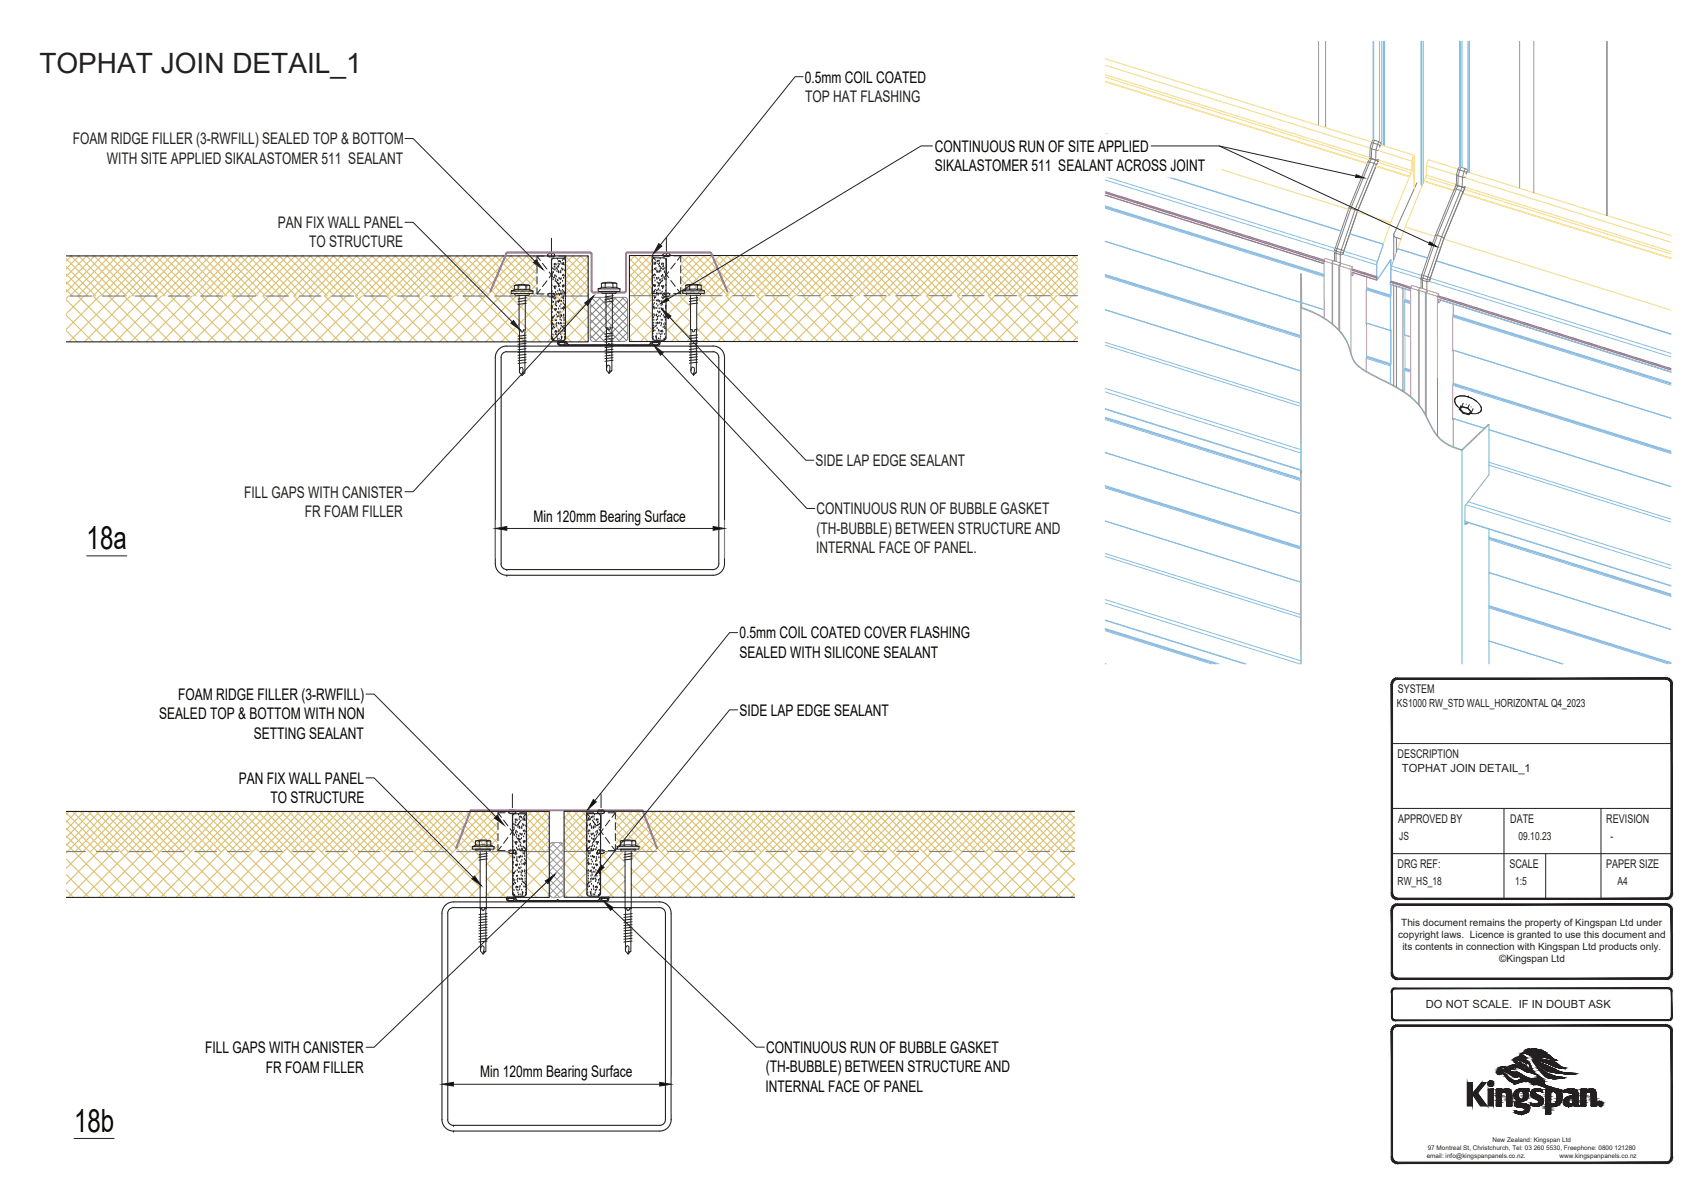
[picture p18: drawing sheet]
<svg xmlns="http://www.w3.org/2000/svg" width="297mm" height="210mm" viewBox="0 0 297 210" stroke-linecap="round" stroke-linejoin="round" font-family="sans-serif">
<defs><g id="words">
<g font-size="5.6" fill="#040503">
<text x="15.1" y="95.8">18a</text>
<text x="12.9" y="197.5">18b</text>
</g>
<text font-size="4.9" fill="#231f20" x="6.9" y="12.8">TOPHAT JOIN DETAIL_1</text>
<g font-size="2.8" fill="#040503">
<text x="140.5" y="14.4">0.5mm COIL COATED</text>
<text x="163.1" y="26.5">CONTINUOUS RUN OF SITE APPLIED</text>
<text x="163.2" y="29.9">SIKALASTOMER 511 SEALANT ACROSS JOINT</text>
<text x="93.1" y="91">Min 120mm Bearing Surface</text>
<text x="129" y="111.4">0.5mm COIL COATED COVER FLASHING</text>
<text x="129" y="114.8">SEALED WITH SILICONE SEALANT</text>
<text x="27.8" y="125.6">SEALED TOP &amp; BOTTOM WITH NON</text>
<text x="31.1" y="122.2">FOAM RIDGE FILLER (3-RWFILL)</text>
<text x="129" y="124.9">SIDE LAP EDGE SEALANT</text>
<text x="44.3" y="128.9">SETTING SEALANT</text>
<text x="41.7" y="136.8">PAN FIX WALL PANEL</text>
<text x="47.2" y="140.1">TO STRUCTURE</text>
<text x="35.8" y="183.8">FILL GAPS WITH CANISTER</text>
<text x="133.7" y="183.8">CONTINUOUS RUN OF BUBBLE GASKET</text>
<text x="46.4" y="187.2">FR FOAM FILLER</text>
<text x="83.8" y="188.1">Min 120mm Bearing Surface</text>
<text x="133.6" y="190.5">INTERNAL FACE OF PANEL</text>
<text x="133.7" y="187.2">(TH-BUBBLE) BETWEEN STRUCTURE AND</text>
</g>
<g font-size="2.8" fill="#231f20">
<text x="140.5" y="17.8">TOP HAT FLASHING</text>
<text x="12.7" y="25.2">FOAM RIDGE FILLER (3-RWFILL) SEALED TOP &amp; BOTTOM</text>
<text x="18.6" y="28.6">WITH SITE APPLIED SIKALASTOMER 511 SEALANT</text>
<text x="48.5" y="39.8">PAN FIX WALL PANEL</text>
<text x="54" y="43.2">TO STRUCTURE</text>
<text x="142.3" y="81.3">SIDE LAP EDGE SEALANT</text>
<text x="42.6" y="86.9">FILL GAPS WITH CANISTER</text>
<text x="142.5" y="89.8">CONTINUOUS RUN OF BUBBLE GASKET</text>
<text x="53.2" y="90.2">FR FOAM FILLER</text>
<text x="142.5" y="93.1">(TH-BUBBLE) BETWEEN STRUCTURE AND</text>
<text x="142.4" y="96.5">INTERNAL FACE OF PANEL.</text>
</g>
<g font-size="2.1" fill="#231f20">
<text x="243.9" y="121">SYSTEM</text>
<text x="243.9" y="132.3">DESCRIPTION</text>
<text x="244" y="143.6">APPROVED BY</text>
<text x="263.6" y="143.6">DATE</text>
<text x="280.3" y="143.6">REVISION</text>
<text x="243.9" y="151.5">DRG REF:</text>
<text x="263.4" y="151.5">SCALE</text>
<text x="280.3" y="151.5">PAPER SIZE</text>
</g>
<g font-size="2" fill="#231f20">
<text x="243.8" y="123.5">KS1000 RW_STD WALL_HORIZONTAL Q4_2023</text>
<text x="244.7" y="134.8">TOPHAT JOIN DETAIL_1</text>
<text x="244.2" y="146.6">JS</text>
<text x="265" y="146.6">09.10.23</text>
<text x="281.1" y="146.6">-</text>
<text x="243.9" y="154.5">RW_HS_18</text>
<text x="264.4" y="154.5">1:5</text>
<text x="282.3" y="154.5">A4</text>
<text x="248.9" y="176">DO NOT SCALE. IF IN DOUBT ASK</text>
</g>
<g font-size="1.7" fill="#231f20">
<text x="244.6" y="161.7">This document remains the property of Kingspan Ltd under</text>
<text x="244" y="163.8">copyright laws. Licence is granted to use this document and</text>
<text x="244.7" y="165.8">its contents in connection with Kingspan Ltd products only.</text>
<text x="261.7" y="167.9">©Kingspan Ltd</text>
</g>
<g font-size="1.1" fill="#231f20">
<text x="249" y="202.1">email: info@kingspanpanels.co.nz.</text>
<text x="249.2" y="200.7">97 Montreal St, Christchurch, Tel: 03 260 5530, Freephone: 0800 121280</text>
<text x="260.5" y="199.4">New Zealand: Kingspan Ltd</text>
<text x="272.2" y="202.1">www.kingspanpanels.co.nz</text>
</g>
</g></defs>
<g fill="none" stroke="#dcc06c" stroke-width=".19">
<path d="M11.5 46.5l5.2 5.2M11.5 45.1l6.5 6.6M11.5 49.2l2.5 2.5M11.5 50.5l1.2 1.2M11.5 52.3l7.4 7.4M11.5 47.8l3.9 3.9M11.5 57.7l2 2M11.5 55l4.7 4.7M12 51.7l-.5 .4M12.4 44.7l7 7M12.5 44.7l-1 .9M13.6 51.7l8 8"/>
<path d="M13.7 44.7l7 7M13.8 44.7l-2.3 2.3M14.7 51.7l-3.2 3.1M15.1 44.7l7 7M15.1 44.7l-3.6 3.6M16.3 51.7l8 8M16.4 44.7l7 7M16.5 44.7l-5 4.9M17.4 51.7l-5.9 5.8M17.8 44.7l7 7M17.8 44.7l-6.3 6.3M19 51.7l8 8"/>
<path d="M19.1 44.7l7 7M19.2 44.7l-7 7M20.1 51.7l-8 8M20.5 44.7l7 7M20.5 44.7l-7 7M21.7 51.7l8 8M21.8 44.7l7 7M21.9 44.7l-7 7M22.7 51.7l-8 8M23.2 44.7l7 7M23.2 44.7l-7 7M24.4 51.7l8 8"/>
<path d="M24.5 44.7l7 7M24.6 44.7l-7 7M25.4 51.7l-8 8M25.9 44.7l7 7M25.9 44.7l-7 7M27.1 51.7l8 8M27.2 44.7l7 7M27.3 44.7l-7 7M28.1 51.7l-8 8M28.6 44.7l6.9 7M28.6 44.7l-7 7M29.7 51.7l8 8"/>
<path d="M29.9 44.7l7 7M30 44.7l-7 7M30.8 51.7l-8 8M31.2 44.7l7.1 7M31.3 44.7l-7 7M32.4 51.7l6.9-7 7 7M32.4 51.7l8 8M32.6 44.7l7 7M32.6 44.7l-7 7M33.5 51.7l-8 8M33.9 44.7l7 7M34 44.7l-7 7"/>
<path d="M35.1 51.7l8 8M35.3 44.7l7 7M35.3 44.7l-7 7M36.2 51.7l-8 8M36.6 44.7l7 7M36.7 44.7l-7 7M37.8 51.7l8 8M38 44.7l7 7M38 44.7l-7 7M38.9 51.7l-8 8M40.5 51.7l8 8M40.7 44.7l7 7"/>
<path d="M40.7 44.7l-7 7M41.6 51.7l-8 8M42 44.7l7 7M42.1 44.7l-7 7M43.2 51.7l8 8M43.4 44.7l7 7M43.4 44.7l-7 7M44.3 51.7l-8 8M44.7 44.7l7 7M44.8 44.7l-7 7M45.9 51.7l8 8M46.1 44.7l7 7"/>
<path d="M46.1 44.7l-7 7M47 51.7l-8 8M47.4 44.7l7 7M47.5 44.7l-7 7M48.6 51.7l8 8M48.8 44.7l7 7M48.8 44.7l-7 7M49.7 51.7l-8 8M50.1 44.7l7 7M50.2 44.7l-7 7M51.3 51.7l8 8M51.5 44.7l6.9 7"/>
<path d="M51.5 44.7l-7 7M52.4 51.7l-8 8M52.8 44.7l7 7M52.9 44.7l-7 7M54 51.7l8 8M54.1 44.7l7.1 7M54.2 44.7l-7 7M55.1 51.7l-8 8M55.5 44.7l7 7M55.5 44.7l-7 7M56.7 51.7l8 8M56.8 44.7l7 7"/>
<path d="M56.9 44.7l-7 7M57.8 51.7l-8 8M58.2 44.7l7 7M58.2 44.7l-7 7M59.4 51.7l8 8M59.5 44.7l7 7M59.6 44.7l-7 7M60.5 51.7l-8 8M60.9 44.7l7 7M60.9 44.7l-7 7M62.1 51.7l8 8M62.2 44.7l7 7"/>
<path d="M62.3 44.7l-7 7M63.1 51.7l-8 8M63.6 44.7l7 7M63.6 44.7l-7 7M64.8 51.7l8 8M64.9 44.7l7 7M65 44.7l-7 7M65.9 51.7l-8 8M66.3 44.7l7 7M66.3 44.7l-7 7M67.5 51.7l8 8M67.6 44.7l7 7"/>
<path d="M67.7 44.7l-7 7M68.5 51.7l-8 8M69 44.7l7 7M69 44.7l-7 7M70.1 51.7l8 8M70.3 44.7l7 7M70.4 44.7l-7 7M71.2 51.7l-8 8M71.6 44.7l7.1 7M71.7 44.7l-7 7M72.8 51.7l8 8M73 44.7l7 7"/>
<path d="M73 44.7l-6.9 7M73.9 51.7l-8 8M74.1 51.7l7-7 7 7M74.4 44.7l6.9 7M74.4 44.7l-7 7M75.5 51.7l8 8M75.7 44.7l7 7M75.8 44.7l-7 7M76.6 51.7l-8 8M77 44.7l7.1 7M77.1 44.7l-7 7M78.2 51.7l8 8"/>
<path d="M78.4 44.7l7 7M78.4 44.7l-7 7M79.3 51.7l-8 8M79.7 44.7l7 7M79.8 44.7l-7 7M80.9 51.7l8 8M82 51.7l-8 8M82.4 44.7l7 7M82.5 44.7l-7 7M83.6 51.7l8 8M83.8 44.7l7 7M83.8 44.7l-7 7"/>
<path d="M84.7 51.7l-8 8M85.1 44.7l7 7M85.2 44.7l-7 7M86.3 51.7l8 8M86.5 44.7l7 7M86.5 44.7l-7 7M87.4 51.7l-8 8M87.8 44.7l7 7M87.9 44.7l-7 7M89 51.7l8 8M89.2 44.7l7 7M89.2 44.7l-7 7"/>
<path d="M90.1 51.7l-8 8M90.5 44.7l7 7M90.6 44.7l-7 7M91.7 51.7l8 8M91.9 44.7l7 7M91.9 44.7l-7 7M92.8 51.7l-8 8M93.2 44.7l7 7M93.3 44.7l-7 7M94.4 51.7l8 8M94.5 44.7l7.1 7M94.6 44.7l-7 7"/>
<path d="M95.5 51.7l-8 8M95.9 44.7l6.8 6.7-.3 .3M95.9 44.7l-6.9 7M97.1 51.7l5.6 5.5M97.3 44.7l5.4 5.4-1.6 1.6M97.3 44.7l-7 7M98.2 51.7l-8 8M98.6 44.7l4.1 4-3 3M98.7 44.7l-7.1 7M99.8 51.7l2.9 2.9M99.9 44.7l2.8 2.7-4.3 4.3M100 44.7l-7 7"/>
<path d="M100.9 51.7l-8 8M101.3 44.7l1.4 1.3-5.7 5.7M101.3 44.7l-7 7M102.5 51.7l.2 .1M102.6 44.7h.1M102.7 44.7l-7 7M102.7 58l-1.8 1.7M102.7 55.3l-4.4 4.4M102.7 52.6l-7.1 7.1M109.9 53.7l3.8 3.8M109.9 56.4l3.2 3.2M109.9 59.1l.5 .5"/>
<path d="M109.9 45.2l6.4 6.4M109.9 46.5l5.1 5.1M109.9 47.8l3.7 3.8M109.9 49.2l2.4 2.4M109.9 50.6l1 1M110.5 51.6l3.2 3.2M110.7 44.6l7 7M110.8 44.6l-.9 1M111.7 51.6l-1.8 1.9M112 44.6l7 7M112.2 44.6l-2.3 2.3M113.2 51.6l.5 .5"/>
<path d="M113.3 44.6l7 7M113.5 44.6l-3.6 3.7M113.7 57.7l-1.9 1.9M113.7 55l-3.8 3.8M113.7 52.3l-3.8 3.8M114.7 44.6l7 7M114.9 44.6l-5 5M116 44.6l7 7M116.2 44.6l-6.3 6.4M116.3 52l4.2 4.2M116.3 54.7l4.3 4.3M116.3 57.4l2.2 2.2"/>
<path d="M117.1 51.6l-.8 .8M117.4 44.6l7 7M117.6 44.6l-7 7M118.6 51.6l1.9 1.9M118.7 44.6l7 7M118.9 44.6l-7 7M119.8 51.6l-3.5 3.5M120.1 44.6l7 7M120.3 44.6l-7 7M120.5 56.3l-3.3 3.3M120.5 53.6l-4.2 4.2M120.6 58.9l-.7 .7"/>
<path d="M121.4 44.6l7 7M121.6 57.3l2.3 2.3M121.6 51.9l7.7 7.7M121.6 54.6l5 5M121.6 44.6l-7 7M122.5 51.6l-.9 .9M122.8 44.6l7 7M123 44.6l-7 7M124 51.6l8 8M124.1 44.6l7 7M124.3 44.6l-7 7M125.2 51.6l-3.6 3.6"/>
<path d="M125.5 44.6l7 7M125.7 44.6l-7 7M126.7 51.6l8 8M126.8 44.6l7 7M127 44.6l-7 7M127.9 51.6l-6.4 6.4M128.2 44.6l7 7M128.3 44.6l-7 7M129.3 51.6l8 8M129.5 44.6l7 7M129.7 44.6l-7 7M130.6 51.6l-8 8"/>
<path d="M130.8 44.6l7 7M131 44.6l-6.9 7M132.1 51.6l8 8M132.2 44.6l7 7M132.4 44.6l-7 7M133.3 51.6l-8 8M133.6 44.6l6.9 7M133.7 44.6l-7 7M134.7 51.6l8 8M134.9 44.6l7 7M135.1 44.6l-7 7M135.9 51.6l-8 8"/>
<path d="M136.2 44.6l7 7M136.4 44.6l-7 7M137.4 51.6l8 8M137.6 44.6l7 7M137.8 44.6l-7 7M138.7 51.6l-8 8M138.9 44.6l7 7M139.1 44.6l-7 7M140.1 51.6l8 8M140.3 44.6l7 7M140.5 44.6l-7 7M141.3 51.6l-8 8"/>
<path d="M141.6 44.6l7 7M141.8 44.6l-7 7M142.8 51.6l8 8M143 44.6l7 7M143.2 44.6l-7 7M144 51.6l-8 8M144.3 44.6l7 7M144.5 44.6l-7 7M145.5 51.6l8 8M145.7 44.6l7 7M145.8 44.6l-6.9 7M146.7 51.6l-8 8"/>
<path d="M147 44.6l7 7M147.2 44.6l-7 7M148.2 51.6l8 8M148.4 44.6l7 7M148.6 44.6l-7 7M149.4 51.6l-8 8M149.7 44.6l7 7M149.9 44.6l-7 7M150.9 51.6l8 8M151.1 44.6l7 7M151.2 44.6l-7 7M152.1 51.6l-8 8"/>
<path d="M152.4 44.6l7 7M152.6 44.6l-7 7M153.6 51.6l8 8M153.7 44.6l7 7M153.9 44.6l-7 7M154.8 51.6l-8 8M155.1 44.6l7 7M155.3 44.6l-7 7M156.3 51.6l8 8M156.5 44.6l6.9 7M156.6 44.6l-7 7M157.5 51.6l-8 8"/>
<path d="M157.8 44.6l7 7M158 44.6l-7 7M159 51.6l8 8M159.1 44.6l7 7M159.3 44.6l-7 7M160.2 51.6l-8 8M160.5 44.6l7 7M160.7 44.6l-7 7M161.7 51.6l8 8M161.8 44.6l7 7M162 44.6l-7 7M162.9 51.6l-8 8"/>
<path d="M163.2 44.6l7 7M163.4 44.6l-7 7M164.4 51.6l8 8M164.5 44.6l7 7M164.7 44.6l-7 7M165.6 51.6l-8 8M165.9 44.6l7 7M166.1 44.6l-7 7M167.1 51.6l8 8M167.2 44.6l7 7M167.4 44.6l-7 7M168.3 51.6l-8 8"/>
<path d="M168.6 44.6l7 7M168.7 44.6l-6.9 7M169.8 51.6l8 8M169.9 44.6l7 7M170.1 44.6l-7 7M171 51.6l-8 8M171.3 44.6l7 7M171.5 44.6l-7 7M172.5 51.6l8 8M172.6 44.6l7 7M172.8 44.6l-7 7M173.7 51.6l-8 8"/>
<path d="M174 44.6l7 7M174.1 44.6l-7 7M175.1 51.6l8 8M175.3 44.6l7 7M175.5 44.6l-7 7M176.4 51.6l-8 8M176.6 44.6l7 7M176.8 44.6l-7 7M177.8 51.6l8 8M178 44.6l7 7M178.2 44.6l-7 7M179.1 51.6l-8 8"/>
<path d="M179.4 44.6l6.9 7M179.5 44.6l-7 7M180.5 51.6l7.5 7.5M180.7 44.6l7 7M180.9 44.6l-7 7M181.7 51.6l-8 8M182 44.6l6 6M182.2 44.6l-7 7M183.2 51.6l4.8 4.8M183.4 44.6l4.6 4.7M183.6 44.6l-7 7M184.4 51.6l-8 8"/>
<path d="M184.7 44.6l3.3 3.3M184.9 44.6l-7 7M185.9 51.6l2.1 2.1M186.1 44.6l1.9 2M186.3 44.6l-7 7M187.1 51.6l-8 8M187.4 44.6l.6 .6M187.6 44.6l-7 7M188 58.8l-.8 .8M188 56.1l-3.5 3.5M188 53.4l-6.2 6.2M188 50.9l-.6 .7"/>
<path d="M188 49.5l-2 2.1M188 48.2l-3.4 3.4M188 46.8l-4.7 4.8M188 45.5l-6 6.1"/>
</g>
<g fill="none" stroke="#808180" stroke-width=".17">
<path d="M103 54.4l5.2 5.2M103 53.1l6.4 6.3M103 55.8l3.8 3.8M103 57.1l2.5 2.5M103 58.5l1.2 1.1M103.3 52l6.3 6.3M103.5 51.9l-.5 .5M104.5 51.9l5 5M104.8 51.9l-1.8 1.8M105.9 51.9l3.6 3.7M106.2 51.9l-3.2 3.2M107.2 51.9l2.3 2.3"/>
<path d="M107.5 51.9l-4.5 4.5M108.6 51.9l.9 1M108.9 51.9l-5.9 5.9M109.5 52.6l-6.5 6.5M109.5 56.6l-2.9 3M109.5 55.3l-4.3 4.3M109.5 54l-5.6 5.6M109.6 58l-1.7 1.6"/>
</g>
<path d="M87.4 62.4a.97 .97 0 0 1 1.1-1h35.9a1.01 1.01 0 0 1 1 1v36a1.01 1.01 0 0 1-1 1h-35.9M87.5 62.4v36M88.4 60.4a2 2 0 0 0-2 2v36a2 2 0 0 0 2 2M88.5 60.4h36M124.4 60.4a2 2 0 0 1 2 2v36a2 2 0 0 1-2 2h-35.9M87.4 98.4a1.01 1.01 0 0 0 1 1M88.5 99.4h.1M88.5 100.4h.1" fill="none" stroke="#231f20" stroke-width=".19"/>
<g fill="none" stroke="#231f20" stroke-width=".17">
<path d="M89.8 49.9h.6M89.8 49.9v.7l-.6 .2h3.8M89.8 49.9l1.3-.3 1.4 .3M89.9 51.2h2.5l-.1 .4h-2.4zM90.4 49.9h1.4v.7M90.4 49.9v.7M90.6 57.6h.3v.2M90.6 51.6l.1 13.4 .4 .5 .5-.5 .1-13.4M91.3 57.8l-.2 .2-.2-.2M91.7 57.6h-.3l-.1 .2M91.8 50.6h.6M91.8 49.9h.6"/>
<path d="M91.8 50.6h-2M91.8 59l-1.4 .1M91.8 59.5l-1.4 .1M91.8 59.9l-1.4 .2M91.8 58.5l-1.4 .2M91.8 52l-1.4 .2M91.8 52.4l-1.4 .3M91.8 52.9l-1.4 .2M92.5 49.9v.7l.5 .2M93 50.8v.4h-.7h-3.1v-.4M119.7 49.8l1.3-.2 1.4 .2M119.7 50.5l1.3-.1 1.4 .1"/>
<path d="M119.7 49.8v.8l-.6 .2h3.8M119.8 51.2h2.5l-.1 .3h-2.4zM120.4 49.8v.8M120.5 57.5h.3l.1 .2M120.5 51.5l.1 13.5 .4 .5 .5-.5 .1-13.5M121.2 57.7l-.2 .2-.2-.2M121.6 57.5h-.3l-.1 .2M121.7 49.8h-2M121.7 49.8h.7v.8l.5 .2M121.7 49.8v.8M121.7 58.9l-1.4 .2M121.7 59.4l-1.4 .2"/>
<path d="M121.7 59.9l-1.4 .2M121.7 58.5l-1.4 .1M121.8 51.9l-1.5 .3M121.8 52.4l-1.5 .2M121.8 52.9l-1.5 .2M122.9 50.8v.4h-.6h-3.2v-.4M90.7 64.8l.1-.5 .2-.2 .1 .1 .2 .2-.1 .8M91.6 65.1l-.5 .1v.4M91.8 60.4l-1.4 .2M91.8 60.9l-1.4 .1M91.8 61.3l-1.4 .2M91.8 61.9l-1.4 .1"/>
<path d="M91.8 62.3l-1.4 .2M91.8 62.8l-1.4 .2M91.8 63.3l-1.4 .1M120.6 64.7a.47 .47 0 0 1 .3-.6l.3 .3-.1 .7M121.5 65.1h-.5v.4M121.7 60.4l-1.4 .1M121.7 60.8l-1.4 .2M121.7 61.3l-1.4 .2M121.7 61.8l-1.4 .2M121.7 62.3l-1.4 .1M121.7 62.8l-1.4 .1M121.7 63.2l-1.4 .2"/>
</g>
<path d="M98.7 44.7v6.6" fill="none" stroke="#fff" stroke-width=".17"/>
<path d="M93.7 44.7l5 6.6h-5zM93.7 44.7l5 6.6v-6.6z" fill="#fff"/>
<path d="M93.7 44.7l5 6.6h-5zM93.7 44.7h5v6.6zM113.8 44.6v6.6" fill="none" stroke="#fff" stroke-width=".17"/>
<g fill="none" stroke="#231f20" stroke-width=".17">
<path d="M93.7 46.4v1.3M93.7 48.3v1.3M93.7 50.2v1.1M93.7 51.3h1.3M93.7 44.7l.6 .8M94.3 50.5l-.6 .8M94.7 46l.8 1M95 44.7h-1.3v1.1M95.5 49l-.8 1M95.6 51.3h1.3M95.6 44.7h1.3M95.6 44.5l.1 .3h.8"/>
<path d="M95.6 44.5h.1M95.6 51.5l.3 .3M95.7 51.5h.1M95.8 47.5l.8 1M95.9 51.2l-.3 .3M95.9 51.2h.6M95.9 51.8h.6M96.2 41.6v2.4M96.2 44.4v.4M96.2 45.2v2.4M96.5 44.2a.31 .31 0 0 1 .3 .3 .31 .31 0 0 1-.3 .3M96.5 44.2l-.8 .1-.1 .2"/>
<path d="M96.5 51.2l.3 .3M96.6 47.5l-.8 1M96.8 44.5h.1M96.8 51.5h.1M96.8 51.5l-.3 .3M97 49l.7 1M97.5 44.7h1.2v1.1M97.7 46l-.7 1M98.1 50.5l.6 .8M98.7 50.2v1.1h-1.2M98.7 46.4v1.3M98.7 48.3v1.3"/>
<path d="M98.7 44.7l-.6 .8"/>
</g>
<path d="M95.8 44.3l-.2 .1M95.9 51.2l-.2 .3M96.1 44.2l-.4 .5M96.2 51.2l-.5 .5M96.3 44.2l-.5 .6M96.4 51.2l-.6 .6M96.6 44.2l-.6 .6M96.7 51.2l-.6 .6M96.8 44.4l-.5 .4M96.8 44.6l-.2 .2M96.8 51.4l-.4 .4M96.8 51.6l-.1 .2" fill="none" stroke="#dcdbda" stroke-width=".17"/>
<path d="M118.8 44.6l-5 6.6h5zM113.8 44.6h5l-5 6.6z" fill="#fff"/>
<path d="M113.8 44.6h5l-5 6.6zM118.8 44.6v6.6h-5z" fill="none" stroke="#fff" stroke-width=".17"/>
<g fill="none" stroke="#231f20" stroke-width=".17">
<path d="M97.3 59.7l.1 .4 .4 .2M97.6 59.9l-.3 .2M97.6 59.6l-.3 .2M97.6 59.8v.3l.2 .1M97.6 59.8h1l-.1 .3-.7 .1M97.9 59.6l-.3 .2M98.1 59.6l-.2 .2M98.4 59.6l-.3 .2M98.5 59.8h.1M98.6 59.6l-.2 .2M98.8 59.7l-.2 .2M99 59.8l-.6 .5"/>
<path d="M99 60l-.3 .3M104.9 49.5l1.4-.2 1.3 .2M105 50.2l-.6 .2h3.8M105 50.9h2.6l-.1 .3h-2.4zM105.6 50.2h1.4M105.6 49.5h1.4M105.6 49.5v.7h-.6M105.6 49.5h-.6v.7M105.8 57.2h.3v.3l.2 .1 .2-.2M105.8 51.2l.1 13.5 .4 .5 .5-.5 .1-13.5M106.9 57.2h-.4v.2M107 58.6l-1.4 .2"/>
<path d="M107 59.1l-1.4 .1M107 59.5l-1.4 .2M107 58.1l-1.4 .2M107 51.6l-1.4 .2M107 52.1l-1.4 .2M107 52.6l-1.4 .2M107.6 49.5l-.4-.1-.2 .1v.7h.6M107.6 50.2l.6 .2M107.6 49.5v.7M108.2 50.4v.5h-.7h-3.1v-.5M113.8 44.6l.6 .8M113.8 50.2v1h1.2"/>
<path d="M113.8 46.4v1.2M113.8 48.3v1.2M113.9 60l-.4 .3M114 59.6l-.7 .7M114.3 59.6l-.3 .2M114.4 50.5l-.6 .7M114.5 59.6l-.2 .2M114.8 45.9l.7 1M114.8 59.6l-.2 .2M114.9 59.8v.1l-.1 .2-.7 .1M114.9 59.8h-1v.3l.2 .1M115 44.6h-1.2v1.1"/>
<path d="M115.1 59.6l-.2 .2M115.2 59.7l-.1 .4-.4 .2M115.2 59.7l-.2-.2-1.1 .1h-.2l-.5 .6h-6.7l-.2-.2-.3 .2h-6.7l-.5-.6h-.2l-1.3 .1M115.2 59.7l-.2 .3M115.5 49l-.7 1M115.7 51.5l.3 .3M115.7 51.5h.1M115.7 51.2h1.2M115.7 44.6h1.2M115.7 44.5l.3-.3h.8l.1 .3M115.7 44.5l.1 .3h.8l.3-.3M115.7 44.5h.1"/>
<path d="M115.9 47.4l.8 1.1M116 51.1l-.3 .4M116 51.2h.6M116 51.8h.6M116.3 41.5v2.5M116.3 44.4v.3M116.3 45.1v2.4M116.6 51.1l.3 .4M116.7 47.4l-.8 1.1M116.9 51.5h.1M116.9 51.5l-.3 .3M116.9 44.5h.1"/>
<path d="M117.1 49l.8 1M117.6 51.2h1.2M117.6 44.6h1.2v1.1M117.9 45.9l-.8 1M118.2 50.5l.6 .7M118.8 46.4v1.2M118.8 48.3v1.2M118.8 50.2v1M118.8 44.6l-.6 .8M97.6 60.1l-.1 .1M97.8 60.3h16.9M97.8 60.2l-.1 .1"/>
<path d="M98 60.2l-.1 .1M98.3 60.2l-.1 .1M99.2 60.1l-.2 .2M99.4 60.2l-.2 .1M99.7 60.2l-.2 .1M99.9 60.2l-.1 .1M100.2 60.2l-.1 .1M100.5 60.2l-.2 .1M100.8 60.2l-.2 .1M101 60.2l-.1 .1M101.3 60.2l-.2 .1M101.6 60.2l-.2 .1"/>
<path d="M101.8 60.2l-.1 .1M102.1 60.2l-.2 .1M102.4 60.2l-.2 .1M102.6 60.2l-.1 .1M102.9 60.2l-.2 .1M103.2 60.2l-.2 .1M103.4 60.2l-.1 .1M103.7 60.2l-.1 .1M104 60.2l-.2 .1M104.2 60.2l-.1 .1M104.5 60.2l-.1 .1M104.8 60.2l-.2 .1"/>
<path d="M105 60.2l-.1 .1M105.3 60.2l-.1 .1M105.6 60.2l-.2 .1M105.9 64.4a.47 .47 0 0 1 .3-.7 .48 .48 0 0 1 .2 .7v.4M105.9 60.2l-.2 .1M106.3 60l-.3 .3M106.4 60.1l-.1 .2M106.7 60.2l-.2 .1M106.8 64.7l-.5 .1v.4M106.9 60.2l-.1 .1M107 60l-1.4 .2M107 60.5l-1.4 .2"/>
<path d="M107 61l-1.4 .1M107 61.5l-1.4 .1M107 62l-1.4 .1M107 62.4l-1.4 .2M107 62.9l-1.4 .2M107.2 60.2l-.1 .1M107.5 60.2l-.2 .1M107.8 60.2l-.2 .1M108 60.2l-.1 .1M108.3 60.2l-.2 .1M108.6 60.2l-.2 .1M108.8 60.2l-.1 .1"/>
<path d="M109.1 60.2l-.2 .1M109.4 60.2l-.2 .1M109.6 60.2l-.1 .1M109.9 60.2l-.2 .1M110.2 60.2l-.2 .1M110.4 60.2l-.1 .1M110.7 60.2l-.1 .1M111 60.2l-.2 .1M111.2 60.2l-.1 .1M111.5 60.2l-.1 .1M111.8 60.2l-.2 .1M112.1 60.2l-.2 .1"/>
<path d="M112.3 60.2l-.1 .1M112.6 60.2l-.1 .1M112.9 60.2l-.2 .1M113.1 60.2l-.1 .1M114 60.1l-.2 .2M114.2 60.2l-.1 .1M114.5 60.2l-.2 .1M114.8 60.2l-.2 .1M115.2 60l-.3 .3"/>
</g>
<path d="M115.7 51.3l.5 .5M115.7 51.6l.2 .1M115.7 44.5l.3 .3M115.8 44.3l.4 .5M115.9 51.2l.5 .6M115.9 44.2l.6 .6M116.1 51.2l.6 .6M116.2 44.2l.5 .6M116.4 51.2l.4 .4M116.5 44.2l.4 .4M116.6 51.2l.3 .2M116.7 44.2l.2 .2" fill="none" stroke="#dcdbda" stroke-width=".17"/>
<g fill="none" stroke="#808180" stroke-width=".19">
<path d="M12.2 51.7h3.8M17.9 51.7h3.8M23.6 51.7h3.8M29.3 51.7h3.9M35.1 51.7h3.8M40.8 51.7h3.8M46.5 51.7h3.8M52.2 51.7h3.8M57.9 51.7h3.8M63.6 51.7h3.8M69.3 51.7h3.9M75.1 51.7h3.8"/>
<path d="M80.8 51.7h3.8M86.5 51.7h3.8M92.2 51.7h3.8M97.9 51.7h4.8M109.9 51.6h4.7M116.5 51.6h3.8M122.2 51.6h3.8M127.9 51.6h3.8M133.6 51.6h3.8M139.4 51.6h3.8M145.1 51.6h3.8M150.8 51.6h3.8"/>
<path d="M156.5 51.6h3.8M162.2 51.6h3.8M167.9 51.6h3.8M173.6 51.6h3.8M179.4 51.6h3.8M185.1 51.6h2.9"/>
</g>
<g fill="none" stroke="#231f20" stroke-width=".19">
<path d="M11.5 44.7h91.2v15h-91.2M96.3 51.4h.1M96.3 48.7h.1M96.3 52.4h.1M96.3 49.7h.1M96.3 51.6h.1M96.3 50.7h.1M96.3 53.7h.1M96.3 53.4h.1M96.3 52.6h.1M96.3 47.9h.1M96.4 54.4h.1"/>
<path d="M96.4 56.6h.1M96.4 55.8h.1M96.4 53.5h.1M96.4 58.8h.1M96.4 55.3h.1M96.4 51.7h.1M96.4 56.3h.1M96.4 57.2h.1M96.5 59.1h.1M96.5 46.7h.1M96.5 57.3h.1M96.5 55.4h.1"/>
<path d="M96.5 58.3h.1M96.5 47.4h.1M96.5 51.8h.1M96.5 59.2h.1M96.6 48.6h.1M96.6 51.3h.1M96.6 55.2h.1M96.6 56.9h.1M96.6 52.6h.1M96.6 59.2h.1M96.6 56.5h.1M96.7 45.1l-.4 .2v.2v13.6l.2 .3 .2 .1"/>
<path d="M96.7 45.1h1.6h.2l.2 .4M96.7 46.9h.1M96.7 49.9h.1M96.7 46h.1M96.7 52h.1M96.7 55h.1M96.7 46.4h.1M96.8 49.9h.1M96.8 46h.1M96.8 57.1h.1M96.8 48.3h.1M96.8 50.2h.1"/>
<path d="M96.8 53.9h.1M96.8 47h.1M96.8 46.5h.1M96.9 47.9h.1M96.9 57.8h.1M96.9 48h.1M96.9 52.1h.1M96.9 53.9h.1M96.9 48.9h.1M96.9 50.3h.1M96.9 49.9h.1M96.9 55.8h.1"/>
<path d="M96.9 53.1h.1M96.9 57.7h.1M97 50.9h.1M97 54h.1M97 48.6h.1M97 51.9h.1M97 58.2h.1M97 46h.1M97 52.9h.1M97 52.5h.1M97 57.8h.1M97 46.1h.1"/>
<path d="M97 49.9h.1M97 53.8h.1M97 56.5h.1M97.1 53.9h.1M97.1 54.8h.1M97.1 48.2h.1M97.1 51.2h.1M97.1 55.8h.1M97.1 57.8h.1M97.1 53.3h.1M97.2 56.8h.1M97.2 56.3h.1"/>
<path d="M97.2 57.7h.1M97.2 47.2h.1M97.2 58.3h.1M97.2 58.7h.1M97.2 51.2h.1M97.3 46.9h.1M97.3 55.1h.1M97.3 49.3h.1M97.3 48.8h.1M97.3 59.1h.1M97.3 45.1h.1M97.3 54.4h.1"/>
<path d="M97.3 50.7h.1M97.4 52.5h.1M97.4 48.9h.1M97.4 45.9h.1M97.4 54.4h.1M97.4 56.3h.1M97.4 49.9h.1M97.4 45.5h.1M97.4 47.4h.1M97.4 52.6h.1M97.5 47.2h.1M97.5 58.2h.1"/>
<path d="M97.5 53.8h.1M97.5 46.5h.1M97.5 49.4h.1M97.5 52.5h.1M97.5 51.2h.1M97.5 47.5h.1M97.5 56.4h.1M97.5 55.1h.1M97.5 57.7h.1M97.6 48.4h.1M97.6 54.5h.1M97.6 57.6h.1"/>
<path d="M97.6 49.4h.1M97.6 59h.1M97.6 50.4h.1M97.6 45.5h.1M97.6 51.4h.1M97.7 48.5h.1M97.7 52.4h.1M97.7 50.6h.1M97.7 53.3h.1M97.7 52.5h.1M97.7 54.3h.1M97.7 56.4h.1"/>
<path d="M97.7 55.7h.1M97.7 45.5h.1M97.8 55.3h.1M97.8 47.4h.1M97.8 56.3h.1M97.8 57.2h.1M97.8 49.3h.1M97.9 45.6h.1M97.9 48.6h.1M97.9 51.1h.1M97.9 58.2h.1M97.9 47.2h.1"/>
<path d="M97.9 47.5h.1M97.9 59.2h.1M97.9 50.7h.1M97.9 53h.1M97.9 53.7h.1M97.9 54.9h.1M97.9 48.5h.1M97.9 51.2h.1M98 55.1h.1M98 56.8h.1M98 55.8h.1M98 52.4h.1"/>
<path d="M98 58.6h.1M98 58.8h.1M98 59h.1M98 55h.1M98 56.4h.1M98 46.7h.1M98.1 58.7h.1M98.1 45.8h.1M98.1 46h.1M98.1 51.8h.1M98.1 47h.1M98.1 49.8h.1"/>
<path d="M98.1 56.9h.1M98.2 48h.1M98.2 53.7h.1M98.2 48.9h.1M98.2 57.6h.1M98.2 49.9h.1M98.3 50.9h.1M98.3 46.9h.1M98.3 49.9h.1M98.3 46h.1M98.3 51.9h.1M98.3 52.9h.1"/>
<path d="M98.3 52h.1M98.3 55h.1M98.3 47.9h.1M98.3 49.7h.1M98.4 45.8h.1M98.4 53.8h.1M98.4 48.4h.1M98.4 46h.1M98.4 54.8h.1M98.4 52.4h.1M98.4 57.1h.1M98.4 51.6h.1"/>
<path d="M98.4 49.7h.1M98.4 53.5h.1M98.4 55.8h.1M98.4 56.3h.1M98.4 49.8h.1M98.4 56.8h.1M98.4 53.7h.1M98.4 48h.1M98.4 55.4h.1M98.5 57.2h.1M98.5 57.7h.1M98.5 57.6h.1"/>
<path d="M98.5 53.6h.1M98.5 58.7h.1M98.5 59.1h.1M98.5 53.1h.1M98.6 47.1h.1M98.6 57.3h.1M98.6 58.2h.1M98.6 51h.1M98.6 46.1h.1M98.7 55h.1M98.7 59.1l-.2 .3-.2 .1h-1.6M98.7 48.2h.1"/>
<path d="M98.7 45.5v13.6M98.7 51.2h.1M113.9 51.1h.1M113.9 48.1h.1M113.9 54.9h.1M113.9 46h.1M113.9 51h.1M113.9 47h.1M114 58.1h.1M114 57.3h.1M114 53h.1M114 59.1h.1"/>
<path d="M114 58.7h.1M114 53.5h.1M114 57.6h.1M114 57.2h.1M114 57.7h.1M114.1 55.3h.1M114.1 47.9h.1M114.1 56.7h.1M114.1 49.7h.1M114.1 56.2h.1M114.1 53.6h.1M114.1 55.7h.1"/>
<path d="M114.1 53.4h.1M114.1 52.3h.1M114.1 54.7h.1M114.1 51.5h.1M114.1 57h.1M114.1 45.7h.1M114.2 46h.1M114.2 53.8h.1M114.2 48.4h.1M114.2 49.7h.1M114.2 55h.1M114.2 52.8h.1"/>
<path d="M114.2 47.8h.1M114.2 51.9h.1M114.2 51.8h.1M114.2 45l-.3 .2v.2v13.6l.1 .3 .2 .1M114.3 45.9h.1M114.3 49.9h.1M114.3 46.8h.1M114.3 45h1.5l.2 .1 .2 .3v13.6l-.2 .3-.2 .1h-1.5M114.3 50.8h.1M114.3 57.6h.1M114.3 48.9h.1M114.3 53.6h.1"/>
<path d="M114.4 56.9h.1M114.4 47.9h.1M114.4 46.9h.1M114.4 49.7h.1M114.4 51.8h.1M114.4 45.9h.1M114.4 45.7h.1M114.4 58.7h.1M114.5 46.7h.1M114.5 54.9h.1M114.5 56.3h.1M114.5 58.9h.1"/>
<path d="M114.5 58.6h.1M114.5 58.8h.1M114.5 55.7h.1M114.5 56.7h.1M114.5 52.4h.1M114.6 51.1h.1M114.6 55h.1M114.6 48.4h.1M114.6 51h.1M114.6 52.9h.1M114.6 54.8h.1M114.6 53.7h.1"/>
<path d="M114.6 50.6h.1M114.6 59.1h.1M114.6 47.1h.1M114.7 47.4h.1M114.7 48.6h.1M114.7 58.1h.1M114.7 51.1h.1M114.7 45.5h.1M114.7 57.2h.1M114.7 49.2h.1M114.7 56.2h.1M114.7 47.3h.1"/>
<path d="M114.7 55.2h.1M114.8 45.4h.1M114.8 55.6h.1M114.8 56.3h.1M114.8 54.2h.1M114.8 52.4h.1M114.8 53.3h.1M114.8 50.5h.1M114.8 52.3h.1M114.8 48.4h.1M114.9 51.3h.1M114.9 45.4h.1"/>
<path d="M114.9 50.3h.1M114.9 59h.1M114.9 49.3h.1M115 57.5h.1M115 54.4h.1M115 55h.1M115 48.4h.1M115 57.7h.1M115 47.4h.1M115 56.3h.1M115 52.4h.1M115 49.4h.1"/>
<path d="M115 51.1h.1M115 58.1h.1M115 46.4h.1M115 53.7h.1M115.1 52.5h.1M115.1 45.4h.1M115.1 49.8h.1M115.1 47.2h.1M115.1 47.3h.1M115.1 56.2h.1M115.1 54.3h.1M115.1 45.9h.1"/>
<path d="M115.1 48.8h.1M115.2 52.5h.1M115.2 50.6h.1M115.2 54.3h.1M115.2 45h.1M115.2 59h.1M115.2 48.7h.1M115.2 46.8h.1M115.2 49.2h.1M115.2 55.1h.1M115.3 51.1h.1M115.3 58.7h.1"/>
<path d="M115.3 58.3h.1M115.3 47.2h.1M115.3 57.7h.1M115.4 56.7h.1M115.4 56.2h.1M115.4 53.2h.1M115.4 57.7h.1M115.4 55.7h.1M115.4 51.1h.1M115.4 48.1h.1M115.4 53.8h.1M115.4 54.7h.1"/>
<path d="M115.5 56.4h.1M115.5 53.8h.1M115.5 46h.1M115.5 57.7h.1M115.5 49.9h.1M115.5 52.8h.1M115.5 52.5h.1M115.5 58.1h.1M115.5 51.8h.1M115.5 45.9h.1M115.5 53.9h.1M115.5 48.5h.1"/>
<path d="M115.6 57.6h.1M115.6 50.8h.1M115.6 53h.1M115.6 55.7h.1M115.6 49.9h.1M115.6 50.2h.1M115.6 48.9h.1M115.6 53.9h.1M115.6 47.9h.1M115.7 52h.1M115.7 57.8h.1M115.7 46.4h.1"/>
<path d="M115.7 46.9h.1M115.7 50.1h.1M115.7 45.9h.1M115.7 53.8h.1M115.7 48.2h.1M115.7 57h.1M115.7 49.9h.1M115.8 46.3h.1M115.8 55h.1M115.8 51.9h.1M115.8 45.9h.1M115.8 49.9h.1"/>
<path d="M115.8 46.8h.1M115.9 56.5h.1M115.9 59.1h.1M115.9 52.5h.1M115.9 55.2h.1M115.9 56.9h.1M115.9 48.6h.1M116 59.1h.1M116 51.2h.1M116 59.2h.1M116 51.8h.1M116 58.2h.1"/>
<path d="M116 47.3h.1M116 55.3h.1M116.1 46.7h.1M116.1 59h.1M116.1 57.2h.1M116.1 56.2h.1M116.1 51.6h.1M116.1 55.3h.1M116.1 58.8h.1M116.1 55.2h.1M116.1 55.7h.1M116.1 56.5h.1"/>
<path d="M116.1 54.3h.1M116.2 53.4h.1M116.2 47.8h.1M116.2 53.7h.1M116.2 53.3h.1M116.2 52.6h.1M116.2 51.5h.1M116.2 50.6h.1M116.2 52.3h.1M116.2 49.6h.1M116.2 48.6h.1M116.2 51.4h.1"/>
<path d="M188 44.6h-78.1v15h78.1"/>
</g>
<path d="M103.5 51.9l-.2 .1-.3 .5v6.5M103.5 51.9h5.4M108.9 51.9l.4 .1 .2 .4 .1 6.5M109.5 58.9l-.1 .5-.4 .2h-5.5l-.4-.3-.1-.3" fill="none" stroke="#808180" stroke-width=".17"/>
<path d="M102.9 44.1l.3 .3v6.4l.4 .3M103 44.1h-14.5l-2.9 6.8M124.1 44.2l-.2-.1h-14.5l-.1 .3-.1 6.5-.2 .2h-5.4M124.1 44.2l2.9 6.7" fill="none" stroke="#b9519f" stroke-width=".36"/>
<path d="M115 42.5l.5 .5-1.5 1.3z" fill="#231f20"/>
<path d="M140.2 13.4h-1.4l-23.6 29.3M115 42.5l.5 .5-1.5 1.3z" fill="none" stroke="#231f20" stroke-width=".17"/>
<path d="M89.6 55.9l1.2 1.7-1.6-1.2z" fill="#231f20"/>
<path d="M70.7 38.8h1.4l17.3 17.4M89.6 55.9l1.2 1.7-1.6-1.2z" fill="none" stroke="#231f20" stroke-width=".17"/>
<path d="M93.6 45.3l1.2 1.7-1.7-1.2z" fill="#231f20"/>
<path d="M70.7 24.2h1.4l21.2 21.4M93.6 45.3l1.2 1.7-1.7-1.2z" fill="none" stroke="#231f20" stroke-width=".17"/>
<path d="M115.5 53.9l1.6 1.3-.5 .4z" fill="#231f20"/>
<path d="M115.5 53.9l1.6 1.3-.5 .4zM116.9 55.4l23.7 24.9h1.4" fill="none" stroke="#231f20" stroke-width=".17"/>
<path d="M102 52.9l1.6-1.3-1.1 1.7z" fill="#231f20"/>
<path d="M102 52.9l1.6-1.3-1.1 1.7zM102.3 53.1l-30.2 32.7h-1.4" fill="none" stroke="#231f20" stroke-width=".17"/>
<path d="M114.1 60.3l1.7 1.3-.5 .4z" fill="#231f20"/>
<path d="M114.1 60.3l1.7 1.3-.5 .4zM115.5 61.8l25.3 27h1.4M88.5 92.2h36" fill="none" stroke="#231f20" stroke-width=".17"/>
<path d="M86.4 90.8v6.6M126.4 90.8v6.6" fill="none" stroke="#808180" stroke-width=".17"/>
<path d="M86.4 92.2l2.1-.3v.7z" fill="#040503"/>
<path d="M86.4 92.2l2.1-.3v.7z" fill="none" stroke="#231f20" stroke-width=".17"/>
<path d="M124.5 91.9l1.9 .3-1.9 .4z" fill="#040503"/>
<g fill="none" stroke="#231f20" stroke-width=".17">
<path d="M15.1 97h7M124.5 91.9l1.9 .3-1.9 .4zM82.4 147.8v.4h3.8v-.4M83 147.6h.6M83 146.8v.8M83 147.6l-.6 .2h3.8M83 148.2h2.6l-.1 .4h-2.4zM83.6 147.5h1.4M83.7 146.8v.8M83.8 158.6h.3l.1 .3h.2l.1-.1M83.8 148.6l.1 17.4 .4 .5 .5-.5 .1-17.4M84.9 158.6h-.3l-.1 .2"/>
<path d="M85 146.8h-2M85 146.8h.6l-1.3-.2-1.3 .2M85 146.8v.8h.6M85 159.5l-1.4 .1M85 160l-1.4 .1M85 149l-1.4 .2M85 149.4l-1.4 .2M85 149.9l-1.4 .2M85.7 146.8v.8M85.7 147.6l.5 .2M107.7 147.8v.4h3.8v-.4M108.3 147.6h.6"/>
<path d="M108.3 147.6l-.6 .2h3.8M108.3 146.8v.8M108.3 148.2h2.6l-.1 .4h-2.4zM108.9 147.5h1.4M108.9 146.8v.8M109.1 158.6h.3v.3h.2l.2-.1M109.1 148.6l.1 17.4 .4 .5 .5-.5 .1-17.4M110.2 158.6h-.3l-.1 .2M110.3 146.8v.8h.6M110.3 146.8l-.7-.1-1.3 .1 1.3-.2 1.3 .2h-.6M110.3 160l-1.4 .1M110.3 159.5l-1.4 .1"/>
<path d="M110.3 149l-1.4 .2M110.3 149.4l-1.4 .2M110.3 149.9l-1.4 .2M111 147.6l.5 .2M111 146.8v.8M83.9 165.7a.47 .47 0 0 1 .3-.6l.3 .3-.1 .7M84.8 166.1h-.5v.4M85 160.4l-1.4 .2M85 160.9l-1.4 .2M85 161.4l-1.4 .2M85 161.8l-1.4 .2M85 162.3l-1.4 .2"/>
<path d="M85 162.8l-1.4 .2M85 163.3l-1.4 .2M85 163.8l-1.4 .1M85 164.3l-1.4 .1M109.2 165.7l.1-.5 .2-.1 .3 .3-.1 .7M110.1 166.1h-.5v.4M110.3 160.4l-1.4 .2M110.3 160.9l-1.4 .2M110.3 161.4l-1.4 .2M110.3 161.8l-1.4 .2M110.3 162.3l-1.4 .2M110.3 162.8l-1.4 .2"/>
<path d="M110.3 163.3l-1.4 .2M110.3 163.8l-1.4 .1M110.3 164.3l-1.4 .1"/>
</g>
<g fill="none" stroke="#dcc06c" stroke-width=".19">
<path d="M11.5 143.2l5.5 5.4M11.5 141.8l14.8 14.8M11.5 144.5l12.1 12.1M11.5 145.9l2.8 2.7M11.5 155.3l1.3 1.3M11.5 148.6h.1M11.5 147.2l9.4 9.4M11.5 149.9l6.7 6.7M11.5 152.6l4 4M12 141.6l-.5 .6M12.7 141.6l7 7M13.4 141.6l-1.9 1.9"/>
<path d="M14 141.6l15 15M14.7 141.6l-3.2 3.3M15.4 141.6l7 7M16.1 141.6l-4.6 4.6M16.7 141.6l15 15M17.4 141.6l-5.9 6M18 141.6l7 7M18.8 141.6l-7.3 7.3M19.4 141.6l15 15M20.1 141.6l-7 7M20.7 141.6l7 7M21.5 141.6l-10 10"/>
<path d="M22.1 141.6l15 15M22.8 141.6l-7 7M23.4 141.6l7 7M24.2 141.6l-12.7 12.7M24.8 141.6l15 15M25.5 141.6l-7 7M26.1 141.6l7 7M26.8 141.6l-14.9 15M27.5 141.6l15 15M28.2 141.6l-7 7M28.8 141.6l7 7M29.6 141.6l-15 15"/>
<path d="M30.2 141.6l15 15M30.9 141.6l-7 7M31.5 141.6l7 7M32.2 141.6l-15 15M32.9 141.6l15 15M33.6 141.6l-7 7M34.2 141.6l7 7M34.9 141.6l-15 15M35.6 141.6l15 15M36.3 141.6l-7 7M36.9 141.6l7 7M37.6 141.6l-15 15"/>
<path d="M38.3 141.6l15 15M39 141.6l-7 7M39.6 141.6l7 7M40.3 141.6l-15 15M40.9 141.6l15 15M41.7 141.6l-7 7M42.3 141.6l7 7M43 141.6l-15 15M43.6 141.6l15 15M44.4 141.6l-7 7M45 141.6l7 7M45.7 141.6l-15 15"/>
<path d="M46.3 141.6l15 15M47.1 141.6l-7 7M47.7 141.6l7 7M48.4 141.6l-15 15M49 141.6l15 15M49.7 141.6l-6.9 7M50.4 141.6l7 7M51.1 141.6l-15 15M51.7 141.6l15 15M52.5 141.6l-7.1 7M53.1 141.6l7 7M53.8 141.6l-15 15"/>
<path d="M54.4 141.6l15 15M55.1 141.6l-7 7M55.8 141.6l7 7M56.5 141.6l-15 15M57.1 141.6l15 15M57.8 141.6l-7 7M58.4 141.6l7 7M59.2 141.6l-15 15M59.8 141.6l15 15M60.5 141.6l-7 7M61.2 141.6l7 7M61.9 141.6l-15 15"/>
<path d="M62.5 141.6l15 15M63.2 141.6l-7 7M63.8 141.6l7 7M64.6 141.6l-15 15M65.2 141.6l15 15M65.9 141.6l-7 7M66.5 141.6l7 7M67.3 141.6l-15 15M67.9 141.6l15 15M68.6 141.6l-7 7M69.2 141.6l7 7M70 141.6l-15 15"/>
<path d="M70.6 141.6l13.2 13.3M71.3 141.6l-7 7M71.9 141.6l7 7M72.6 141.6l-15 15M73.3 141.6l10.4 10.5M74 141.6l-7 7M74.6 141.6l7 7M75.3 141.6l-14.9 15M76 141.6l7.7 7.8M76.7 141.6l-7 7M77.3 141.6l7 7M78 141.6l-15 15"/>
<path d="M78.7 141.6l10.8 10.9M79.4 141.6l-7 7M80 141.6l7 7M80.7 141.6l-15 15M81.3 141.6l8.2 8.2M82.1 141.6l-7 7M82.7 141.6l7 7M83.4 141.6l-15 15M83.7 152.1l-4.5 4.5M83.7 149.4l-7.2 7.2M83.8 154.8l-1.9 1.8M84.1 141.6l6.9 7"/>
<path d="M84.7 155.8l.9 .8M84.8 141.6l-7 7M84.8 150.5l4.7 4.7M84.8 153.2l3.5 3.4M85.4 141.6l7 7M86.1 141.6l-15 15M86.7 141.6l9.2 9.2M87.5 141.6l-7 7M88.1 141.6l7 7M88.8 141.6l-15 15M89.4 141.6l6.5 6.5-4 4M89.5 154.5l-2.2 2.1"/>
<path d="M89.5 151.8l-4.8 4.7M89.5 149.1l-4.7 4.6M90.2 141.6l-7 7M90.2 156.5l-.2 .1M90.8 156.5l.2 .1M90.8 141.6l5.1 5.1-2 1.9M91.5 141.6l-7 7M91.9 152.2l4 4-.5 .4M91.9 149.5l4 3.9-3.2 3.2M91.9 154.9l1.8 1.7M92.1 141.6l3.8 3.8-4 4M92.9 141.6l-7 7"/>
<path d="M93.5 141.6l2.4 2.4-4.7 4.6M94.2 141.6l-9.4 9.4M94.8 141.6l1.1 1.1M95.5 141.6l-7 7M95.9 142.7l-6 5.9M95.9 150.8l-4 4M98.4 150.7l4 3.9M98.4 153.3l3.3 3.3M98.4 156l.6 .6M98.4 143.9l4 4M98.4 142.6l4 3.9M98.4 145.3l4 4"/>
<path d="M98.4 146.6l2.1 2M98.4 148l4 3.9M98.8 141.6l3.6 3.6M99.6 141.6l-1.2 1.2M100.2 141.6l2.2 2.2M101 141.6l-2.6 2.5M101.5 141.6l.9 .9M102.3 141.6l-3.9 3.9M102.4 144.2l-4 4M102.4 146.9l-4 4M102.4 148.3l-.4 .3M102.4 145.6l-3 3"/>
<path d="M102.4 142.9l-4 3.9M102.4 155l-1.6 1.6M102.4 152.3l-4 4M102.4 149.6l-4 4M102.9 141.6l.2 .3M103.7 141.6l-.3 .3M103.7 156.4l-.2 .2M104.2 156.4l.2 .2M104.2 141.6l.1 .1M104.8 154.3l2.3 2.3M104.8 151.6l4.4 4.4M104.9 149l4.2 4.2"/>
<path d="M105.6 141.6l.2 .3M106.1 148.6l-1.3 1.3M106.3 141.6l-.2 .3M106.9 141.6l.3 .3M107.2 148.6l1.9 1.9M107.4 144.8l1.8 1.8M107.4 143.4l3.3 3.4M107.4 146.1l.9 .9M107.4 147.5l.3 .3M107.4 142.1l6.5 6.5M107.7 141.6l-.3 .3M108.3 141.6l15 15"/>
<path d="M108.8 148.6l-4 4M109 141.6l-1.6 1.7M109.1 153.7l-2.9 2.9M109.1 151l-4.3 4.3M109.2 156.3l-.3 .3M109.6 141.6l7 7M110.1 154.3l2.4 2.3M110.2 148.9l7.7 7.7M110.2 151.6l5 5M110.4 141.6l-3 3M110.9 148.3l.3 .3M111 141.6l15 15"/>
<path d="M111 147l9.6 9.6M111.7 141.6l-4.3 4.4M112.7 142l6.6 6.6M113.1 141.6l-5.7 5.7M113.7 141.6l14.9 15M114.4 141.6l-5 5M115 141.6l7 7M115.8 141.6l-5.1 5.2M116.3 141.6l15.1 15M117.1 141.6l-6 6M117.7 141.6l7 7M118.5 141.6l-8.3 8.3"/>
<path d="M119 141.6l15 15M119.8 141.6l-7 7M120.4 141.6l7 7M121.2 141.6l-11 11M121.7 141.6l15 15M122.5 141.6l-7 7M123.1 141.6l7 7M123.9 141.6l-13.8 13.8M124.4 141.6l15 15M125.2 141.6l-7 7M125.8 141.6l7 7M126.5 141.6l-15 15"/>
<path d="M127.1 141.6l15 15M127.9 141.6l-7 7M128.5 141.6l7 7M129.2 141.6l-14.9 15M129.8 141.6l15 15M130.6 141.6l-7 7M131.2 141.6l7 7M131.9 141.6l-15 15M132.5 141.6l15 15M133.3 141.6l-7 7M133.8 141.6l7.1 7M134.6 141.6l-15 15"/>
<path d="M135.2 141.6l15 15M136 141.6l-7 7M136.6 141.6l6.9 7M137.3 141.6l-15 15M137.9 141.6l15 15M138.7 141.6l-7 7M139.2 141.6l7.1 7M140 141.6l-15 15M140.6 141.6l15 15M141.4 141.6l-7 7M141.9 141.6l7 7M142.7 141.6l-15 15"/>
<path d="M143.3 141.6l15 15M144.1 141.6l-7 7M144.6 141.6l7 7M145.4 141.6l-15 15M146 141.6l15 15M146.8 141.6l-7 7M147.3 141.6l7 7M148.1 141.6l-15 15M148.7 141.6l15 15M149.4 141.6l-7 7M150 141.6l7 7M150.8 141.6l-15 15"/>
<path d="M151.4 141.6l15 15M152.1 141.6l-6.9 7M152.7 141.6l7 7M153.5 141.6l-15 15M154.1 141.6l15 15M154.8 141.6l-7 7M155.4 141.6l7 7M156.2 141.6l-15 15M156.7 141.6l15.1 15M157.5 141.6l-7 7M158.1 141.6l7 7M158.9 141.6l-15 15"/>
<path d="M159.5 141.6l14.9 15M160.2 141.6l-7 7M160.8 141.6l7 7M161.6 141.6l-15 15M162.1 141.6l15 15M162.9 141.6l-7 7M163.5 141.6l7 7M164.3 141.6l-15 15M164.8 141.6l15 15M165.6 141.6l-7 7M166.2 141.6l7 7M166.9 141.6l-14.9 15"/>
<path d="M167.5 141.6l15 15M168.3 141.6l-7 7M168.9 141.6l7 7M169.7 141.6l-15 15M170.2 141.6l15 15M171 141.6l-7 7M171.6 141.6l7 7M172.3 141.6l-15 15M172.9 141.6l14.6 14.7M173.7 141.6l-7 7M174.3 141.6l7 7M175 141.6l-15 15"/>
<path d="M175.6 141.6l11.9 12M176.4 141.6l-7 7M177 141.6l7 7M177.7 141.6l-15 15M178.3 141.6l9.2 9.3M179.1 141.6l-7 7M179.6 141.6l7.1 7M180.4 141.6l-15 15M181 141.6l6.5 6.6M181.8 141.6l-7 7M182.4 141.6l5.1 5.2M183.1 141.6l-15 15"/>
<path d="M183.7 141.6l3.8 3.9M184.5 141.6l-7 7M185 141.6l2.5 2.5M185.8 141.6l-15 15M186.4 141.6l1.1 1.2M187.2 141.6l-7 7M187.5 156.1l-.5 .5M187.5 153.4l-3.2 3.2M187.5 150.7l-5.9 5.9M187.5 148l-8.6 8.6M187.5 145.3l-11.3 11.3M187.5 142.6l-14 14"/>
<path d="M187.5 146.6l-1.9 2M187.5 143.9l-4.6 4.7"/>
</g>
<g fill="none" stroke="#989898" stroke-width=".17">
<path d="M95.9 148.1l2.4 2.4M95.9 154.9l1.8 1.7M95.9 153.5l2.4 2.4M95.9 152.2l2.4 2.4M95.9 150.8l2.4 2.4M95.9 149.5l2.4 2.4M96 156.3l.3 .3M96.2 147.1l2.1 2.1M96.9 147.1l-1 .9M97.5 147.1l.8 .7M98.1 147.2l-2.2 2.2M98.3 148.3l-2.4 2.4"/>
<path d="M98.3 149.7l-2.4 2.4M98.3 151l-2.4 2.4M98.3 152.3l-2.4 2.4M98.3 153.7l-2.4 2.4M98.3 155l-1.6 1.6"/>
</g>
<path d="M77.7 158l.9-.5 .5-.1h36a2 2 0 0 1 2 2v36a2 2 0 0 1-2 2h-36a2 2 0 0 1-2-2v-36l.1-.5zM78.4 158.7l.7-.3h36a1.01 1.01 0 0 1 1 1v36a1.01 1.01 0 0 1-1 1h-36a.97 .97 0 0 1-1-1v-36zM79.1 197.4h.1M79.1 196.4h.1" fill="none" stroke="#231f20" stroke-width=".19"/>
<path d="M91.9 141.9v6.6" fill="none" stroke="#fff" stroke-width=".17"/>
<path d="M86.9 141.9l5 6.6h-5zM86.9 141.9l5 6.6v-6.6z" fill="#fff"/>
<path d="M86.9 141.9l5 6.6h-5zM86.9 141.9h5v6.6zM102.4 141.9v6.6" fill="none" stroke="#fff" stroke-width=".17"/>
<g fill="none" stroke="#231f20" stroke-width=".17">
<path d="M89.4 138.6v2.4M86.9 141.9l.6 .8M86.9 143.6v1.3M86.9 145.5v1.3M86.9 147.4v1.1M86.9 148.5h1.2M87.5 147.7l-.6 .8M87.9 143.1l.7 1.1M88.1 141.9h-1.2v1.1M88.6 146.2l-.7 1M88.8 141.9h1.2M88.8 148.5h1.2"/>
<path d="M88.8 141.7h.1M88.8 148.7h.1M89 144.7l.8 1M89.1 141.4h.6M89.4 141.4v.3M89.4 142.1v2.5M89.7 141.4a.32 .32 0 0 1 .3 .3 .32 .32 0 0 1-.3 .3h-.6a.31 .31 0 0 1-.3-.3 .31 .31 0 0 1 .3-.3M89.8 144.7l-.8 1M90 141.7h.1M90 148.7v-.2a1.08 1.08 0 0 0-1-.1l-.2 .3M90 148.7h.1M90 148.7l-.3 .3-.7-.1-.2-.2"/>
<path d="M90.2 146.2l.8 1M90.7 141.9h1.2v1.1M91 143.1l-.8 1.1M91.3 147.7l.6 .8M91.9 141.9l-.6 .8M91.9 147.4v1.1h-1.2M91.9 143.6v1.3M91.9 145.5v1.3"/>
</g>
<path d="M89 141.4l-.2 .2M89.1 148.4l-.3 .2M89.3 141.4l-.5 .4M89.4 148.4l-.5 .5M89.6 141.4l-.6 .6M89.6 148.4l-.6 .6M89.8 141.4l-.6 .6M89.9 148.4l-.6 .6M90 141.6l-.5 .4M90 141.8l-.2 .2M90 148.6l-.4 .4M90 148.8l-.1 .2" fill="none" stroke="#dcdbda" stroke-width=".17"/>
<path d="M79.6 148.1l2.5-6.7h30l2.6 6.7" fill="none" stroke="#b9519f" stroke-width=".36"/>
<path d="M107.4 141.9l-5 6.6h5zM102.4 141.9h5l-5 6.6z" fill="#fff"/>
<path d="M102.4 141.9h5l-5 6.6zM107.4 141.9v6.6h-5z" fill="none" stroke="#fff" stroke-width=".17"/>
<g fill="none" stroke="#231f20" stroke-width=".17">
<path d="M104.9 138.6v2.4M88.6 156.9l-.2 .2M88.6 156.8l.1 .3 .2 .1M88.6 156.6l-.2 .3M88.7 156.8h-.1M88.7 157.1l-.1 .1M88.9 156.6l-.2 .2h1l-.1 .3-.2 .1M89.1 157.2l-.1 .1M89.2 156.6l-.2 .2M89.4 157.2l-.1 .1M89.4 157.2h-.5l-.2 .1M89.5 156.6l-.3 .2"/>
<path d="M89.6 156.6l.4 .2M89.6 156.6h-1.1a.43 .43 0 0 0-.1 .5 .43 .43 0 0 0 .5 .2h16.9M89.7 156.6l-.2 .2M89.9 156.7l-.2 .2M90 156.8l.2 .3M90 156.8l-.5 .5M90.1 157l-.3 .3M90.2 157.1l.1 .1M90.2 157.2l-.1 .1M90.3 157.2h6.8l.2-.2 .2 .2h6.8M90.5 157.2l-.2 .1M90.7 157.2l-.1 .1"/>
<path d="M91 157.2l-.1 .1M91.3 157.2l-.2 .1M91.5 157.2l-.1 .1M91.8 157.2l-.1 .1M92.1 157.2l-.2 .1M92.4 157.2l-.2 .1M92.6 157.2l-.1 .1M92.9 157.2l-.1 .1M93.2 157.2l-.2 .1M93.4 157.2l-.1 .1M93.7 157.2l-.1 .1M94 157.2l-.2 .1"/>
<path d="M94.3 157.2l-.2 .1M94.5 157.2l-.1 .1M94.8 157.2l-.2 .1M95.1 157.2l-.2 .1M95.3 157.2l-.1 .1M95.6 157.2l-.2 .1M95.9 157.2l-.2 .1M96.1 157.2l-.1 .1M96.4 157.2l-.2 .1M96.7 157.2l-.2 .1M96.9 157.2l-.1 .1M97.4 157l-.3 .3"/>
<path d="M97.5 157.2l-.2 .1M97.7 157.2l-.1 .1M98 157.2l-.1 .1M98.3 157.2l-.2 .1M98.5 157.2l-.1 .1M98.8 157.2l-.1 .1M99.1 157.2l-.1 .1M99.4 157.2l-.2 .1M99.6 157.2l-.1 .1M99.9 157.2l-.1 .1M100.2 157.2l-.2 .1M100.4 157.2l-.1 .1"/>
<path d="M100.7 157.2l-.1 .1M101 157.2l-.2 .1M101.3 157.2l-.2 .1M101.5 157.2l-.1 .1M101.8 157.2l-.2 .1M102.1 157.2l-.2 .1M102.3 157.2l-.1 .1M102.4 141.9l.6 .8M102.4 147.4v1.1h1.2M102.4 143.6v1.3M102.4 145.5v1.3M102.6 157.2l-.2 .1"/>
<path d="M102.9 157.2l-.2 .1M103 147.7l-.6 .8M103.1 157.2l-.1 .1M103.4 143.1l.7 1.1M103.4 157.2l-.2 .1M103.6 141.9h-1.2v1.1M103.7 157.2l-.2 .1M103.9 157.2l-.1 .1M104.1 146.2l-.7 1M104.2 157.2l-.1 .1M104.2 141.9h1.3M104.2 148.5h1.3"/>
<path d="M104.3 148.7h.1M104.3 148.5l.2-.1h.7a.3 .3 0 0 1 .2 .3 .3 .3 0 0 1-.2 .3h-.7a.31 .31 0 0 1-.2-.5zM104.3 141.7h.1M104.5 144.7l.8 1M104.6 141.4h.6M104.7 156.8l-.4 .4M104.9 141.4v.3M104.9 142.1v2.5M105 157l-.4 .3M105 156.6l-.3 .2M105 156.6h1.1l.2 .1M105.1 157.2l-.2 .1"/>
<path d="M105.1 156.6l-.8 .7M105.2 141.4a.31 .31 0 0 1 .3 .3 .31 .31 0 0 1-.3 .3h-.6a.32 .32 0 0 1-.3-.3 .32 .32 0 0 1 .3-.3M105.2 157.2h.6M105.3 144.7l-.8 1M105.3 157.2l-.1 .1M105.4 156.6l-.3 .2M105.4 148.7h.1M105.5 141.7h.1M105.6 157.2l-.2 .1M105.6 156.6l-.2 .2M105.7 146.2l.7 1M105.8 157.2l.2-.1v-.3h-1v.3l.2 .1"/>
<path d="M105.8 157.2l-.1 .1M105.9 156.6l-.2 .2M106.1 148.5h1.3M106.1 141.9h1.3v1.1M106.2 156.6l-.3 .2M106.3 157l-.3 .3M106.3 156.7l-.1 .4-.4 .2M106.3 156.7l-.3 .3M106.4 143.1l-.7 1.1M106.8 147.7l.6 .8M107.4 141.9l-.6 .8M107.4 143.6v1.3"/>
<path d="M107.4 145.5v1.3M107.4 147.4v1.1"/>
</g>
<path d="M104.3 148.6l.4 .4M104.3 148.8l.1 .2M104.3 141.8l.2 .2M104.3 141.6l.5 .4M104.4 148.4l.6 .6M104.5 141.4l.6 .6M104.7 148.4l.6 .6M104.8 141.4l.5 .6M104.9 148.4l.5 .5M105 141.4l.5 .4M105.2 148.4l.2 .2M105.3 141.4l.2 .2" fill="none" stroke="#dcdbda" stroke-width=".17"/>
<g fill="none" stroke="#808180" stroke-width=".19">
<path d="M11.5 148.6h3.4M16.8 148.6h3.8M22.6 148.6h3.8M28.3 148.6h3.8M34 148.6h3.8M39.7 148.6h3.8M45.4 148.6h3.8M51.1 148.6h3.8M56.8 148.6h3.8M62.6 148.6h3.8M68.3 148.6h3.8M74 148.6h3.8"/>
<path d="M79.7 148.6h3.8M85.4 148.6h3.8M91.1 148.6h4.8M98.4 148.6h4.8M105.1 148.6h3.8M110.8 148.6h3.8M116.5 148.6h3.8M122.2 148.6h3.8M127.9 148.6h3.9M133.7 148.6h3.8M139.4 148.6h3.8M145.1 148.6h3.8"/>
<path d="M150.8 148.6h3.8M156.5 148.6h3.8M162.2 148.6h3.8M167.9 148.6h3.9M173.7 148.6h3.8M179.4 148.6h3.8M185.1 148.6h2.4"/>
</g>
<g fill="none" stroke="#231f20" stroke-width=".19">
<path d="M11.5 141.6h84.4v15h-84.4M89.5 148.4h.1M89.5 156l.2 .4h.2M89.5 142.4v13.7M89.5 145.7h.1M89.5 149.4h.1M89.5 146.7h.1M89.5 147.7h.1M89.5 148.5h.1M89.5 149.6h.1M89.5 150.4h.1M89.5 150.7h.1"/>
<path d="M89.5 144.9h.1M89.6 150.4h.1M89.6 151.3h.1M89.6 153.6h.1M89.6 152.8h.1M89.6 155.8h.1M89.6 152.3h.1M89.6 148.6h.1M89.6 153.3h.1M89.6 154.2h.1M89.7 154.3h.1M89.7 156.1h.1"/>
<path d="M89.7 143.7h.1M89.7 152.4h.1M89.7 144.3h.1M89.7 155.2h.1M89.7 148.8h.1M89.7 156.2h.1M89.7 148.3h.1M89.8 145.6h.1M89.8 153.9h.1M89.8 152.2h.1M89.8 149.6h.1M89.8 153.5h.1"/>
<path d="M89.8 156.2h.1M89.9 156.5h1.6M89.9 143.9h.1M89.9 146.9h.1M89.9 149h.1M89.9 143h.1M89.9 152h.1M89.9 143.4h.1M90 146.9h.1M90 154h.1M90 145.3h.1M90 150.9h.1"/>
<path d="M90 143h.1M90 147.1h.1M90 144h.1M90 143.5h.1M90 154.8h.1M90 149h.1M90.1 144.9h.1M90.1 145h.1M90.1 150.9h.1M90.1 145.9h.1M90.1 147.2h.1M90.1 146.9h.1"/>
<path d="M90.1 152.8h.1M90.1 154.7h.1M90.1 150.1h.1M90.1 147.9h.1M90.2 145.6h.1M90.2 151h.1M90.2 143h.1M90.2 148.9h.1M90.2 155.2h.1M90.2 149.5h.1M90.2 149.8h.1M90.2 146.9h.1"/>
<path d="M90.2 154.7h.1M90.2 143.1h.1M90.3 150.8h.1M90.3 153.5h.1M90.3 151.8h.1M90.3 145.1h.1M90.3 148.2h.1M90.3 152.8h.1M90.3 154.8h.1M90.3 153.7h.1M90.3 150.2h.1M90.3 153.3h.1"/>
<path d="M90.4 154.7h.1M90.4 144.2h.1M90.4 155.7h.1M90.4 155.3h.1M90.4 148.2h.1M90.5 152.1h.1M90.5 146.3h.1M90.5 143.9h.1M90.5 145.7h.1M90.5 156.1h.1M90.5 142.1h.1M90.5 151.4h.1"/>
<path d="M90.5 147.6h.1M90.5 149.5h.1M90.6 145.8h.1M90.6 151.4h.1M90.6 142.9h.1M90.6 153.3h.1M90.6 146.8h.1M90.6 144.3h.1M90.7 144.2h.1M90.7 142.5h.1M90.7 149.6h.1M90.7 150.8h.1"/>
<path d="M90.7 155.1h.1M90.7 143.5h.1M90.7 146.4h.1M90.7 148.1h.1M90.7 149.4h.1M90.7 153.3h.1M90.7 144.4h.1M90.7 154.7h.1M90.7 152.1h.1M90.7 145.4h.1M90.7 151.5h.1M90.8 154.5h.1"/>
<path d="M90.8 146.4h.1M90.8 156h.1M90.8 147.4h.1M90.8 142.4h.1M90.8 148.3h.1M90.9 145.5h.1M90.9 149.3h.1M90.9 147.5h.1M90.9 149.4h.1M90.9 150.3h.1M90.9 151.3h.1M91 153.4h.1"/>
<path d="M91 152.6h.1M91 142.5h.1M91 152.3h.1M91 144.3h.1M91 153.2h.1M91 146.2h.1M91 154.2h.1M91 142.6h.1M91 148.1h.1M91.1 155.2h.1M91.1 145.6h.1M91.1 144.4h.1"/>
<path d="M91.1 144.1h.1M91.1 150h.1M91.1 156.2h.1M91.1 147.7h.1M91.1 150.7h.1M91.1 151.9h.1M91.1 145.4h.1M91.1 148.1h.1M91.1 152h.1M91.1 148.2h.1M91.2 149.4h.1M91.2 153.7h.1"/>
<path d="M91.2 152.8h.1M91.2 155.8h.1M91.2 155.6h.1M91.2 156h.1M91.2 153.3h.1M91.2 151.9h.1M91.2 143.7h.1M91.3 155.7h.1M91.3 142.8h.1M91.3 143h.1M91.3 148.8h.1M91.3 146.7h.1"/>
<path d="M91.3 144h.1M91.4 144.9h.1M91.4 153.9h.1M91.4 150.7h.1M91.4 145.9h.1M91.4 146.9h.1M91.4 154.6h.1M91.4 143.9h.1M91.5 147.9h.1M91.5 146.9h.1M91.5 143h.1M91.5 148.9h.1"/>
<path d="M91.5 149h.1M91.5 144.8h.1M91.5 149.8h.1M91.5 152h.1M91.5 146.7h.1M91.5 145.4h.1M91.5 150.8h.1M91.6 142.8h.1M91.6 154h.1M91.6 148.6h.1M91.6 151.8h.1M91.6 149.3h.1"/>
<path d="M91.6 150.5h.1M91.6 152.8h.1M91.6 146.7h.1M91.6 146.8h.1M91.6 150.7h.1M91.6 153.3h.1M91.7 153.7h.1M91.7 145h.1M91.7 152.3h.1M91.7 154.7h.1M91.7 154.2h.1M91.7 154.6h.1"/>
<path d="M91.7 150.1h.1M91.7 150.5h.1M91.7 155.7h.1M91.7 156.1h.1M91.8 144.1h.1M91.8 154.3h.1M91.8 155.2h.1M91.8 148h.1M91.8 143.1h.1M91.8 151.9h.1M91.8 142.4l-.2-.3-.2-.1h-1.5l-.2 .1-.2 .3M91.8 156v.2l-.4 .2"/>
<path d="M91.9 142.4v13.7M91.9 145.1h.1M91.9 148.2h.1M102.4 148.2h.1M102.4 145.1h.1M102.4 151.9h.1M102.5 143.1h.1M102.5 148h.1M102.5 155.2h.1M102.5 154.3h.1M102.5 144h.1M102.6 156.1h.1"/>
<path d="M102.6 155.7h.1M102.6 150.5h.1M102.6 150.1h.1M102.6 154.6h.1M102.6 154.7h.1M102.6 154.2h.1M102.6 153.7h.1M102.7 152.3h.1M102.7 145h.1M102.7 150.6h.1M102.7 146.8h.1M102.7 153.3h.1"/>
<path d="M102.7 152.7h.1M102.7 150.4h.1M102.7 149.3h.1M102.7 146.7h.1M102.7 151.8h.1M102.7 148.6h.1M102.7 154h.1M102.7 142.7h.1M102.7 143h.1M102.7 145.4h.1M102.7 150.8h.1M102.8 146.7h.1"/>
<path d="M102.8 149.8h.1M102.8 144.8h.1M102.8 152h.1M102.8 148.9h.1M102.8 148.8h.1M102.8 142l-.3 .2-.1 .2v13.6l.2 .4h.2M102.8 142.9h.1M102.8 146.9h.1M102.8 142h1.6l.2 .1 .2 .3v13.6l-.2 .4h-.2h-1.6M102.8 147.9h.1M102.8 143.8h.1M102.9 146.9h.1"/>
<path d="M102.9 154.6h.1M102.9 150.7h.1M102.9 145.9h.1M102.9 153.9h.1M102.9 144.9h.1M103 146.7h.1M103 143.9h.1M103 148.8h.1M103 143h.1M103 142.8h.1M103 155.7h.1M103.1 143.7h.1"/>
<path d="M103.1 151.9h.1M103.1 153.3h.1M103.1 155.9h.1M103.1 155.8h.1M103.1 149.4h.1M103.1 155.6h.1M103.1 152.7h.1M103.1 152h.1M103.1 153.7h.1M103.2 148.2h.1M103.2 145.4h.1M103.2 151.8h.1"/>
<path d="M103.2 150.7h.1M103.2 147.6h.1M103.2 148.1h.1M103.2 156.2h.1M103.2 150h.1M103.2 144.1h.1M103.2 144.4h.1M103.2 155.2h.1M103.2 145.6h.1M103.2 142.6h.1M103.2 154.2h.1M103.3 146.2h.1"/>
<path d="M103.3 153.2h.1M103.3 144.3h.1M103.3 152.2h.1M103.3 142.5h.1M103.4 152.6h.1M103.4 153.3h.1M103.4 151.3h.1M103.4 149.4h.1M103.4 150.3h.1M103.4 147.5h.1M103.4 145.5h.1M103.4 149.3h.1"/>
<path d="M103.4 148.3h.1M103.5 142.4h.1M103.5 147.4h.1M103.5 146.4h.1M103.5 156h.1M103.5 154.5h.1M103.5 151.5h.1M103.5 152.1h.1M103.5 145.4h.1M103.6 154.7h.1M103.6 153.3h.1M103.6 144.4h.1"/>
<path d="M103.6 149.4h.1M103.6 148.1h.1M103.6 146.4h.1M103.6 150.8h.1M103.6 143.4h.1M103.6 155.1h.1M103.6 144.2h.1M103.6 149.6h.1M103.6 144.3h.1M103.6 142.4h.1M103.6 146.8h.1M103.7 153.2h.1"/>
<path d="M103.7 151.4h.1M103.7 142.9h.1M103.7 145.8h.1M103.7 149.5h.1M103.8 147.6h.1M103.8 151.3h.1M103.8 142.1h.1M103.8 156h.1M103.8 145.7h.1M103.8 143.9h.1M103.8 146.3h.1M103.8 152.1h.1"/>
<path d="M103.9 148.2h.1M103.9 144.2h.1M103.9 155.7h.1M103.9 155.3h.1M103.9 154.7h.1M103.9 153.2h.1M103.9 150.2h.1M103.9 153.7h.1M104 152.7h.1M104 154.7h.1M104 148.2h.1M104 145.1h.1"/>
<path d="M104 151.8h.1M104 153.4h.1M104 150.8h.1M104.1 143.1h.1M104.1 146.9h.1M104.1 154.7h.1M104.1 149.5h.1M104.1 149.8h.1M104.1 148.8h.1M104.1 142.9h.1M104.1 155.2h.1M104.1 145.6h.1"/>
<path d="M104.1 151h.1M104.1 147.8h.1M104.2 150.1h.1M104.2 154.6h.1M104.2 146.9h.1M104.2 152.8h.1M104.2 147.2h.1M104.2 145.9h.1M104.2 150.9h.1M104.2 145h.1M104.2 144.9h.1M104.2 149h.1"/>
<path d="M104.2 154.8h.1M104.3 143.5h.1M104.3 143.9h.1M104.3 147.1h.1M104.3 150.8h.1M104.3 143h.1M104.3 145.3h.1M104.3 154h.1M104.3 146.9h.1M104.3 152h.1M104.4 143.4h.1M104.4 148.9h.1"/>
<path d="M104.4 143h.1M104.4 146.9h.1M104.4 143.8h.1M104.5 153.5h.1M104.5 156.1h.1M104.5 152.2h.1M104.5 149.6h.1M104.5 153.9h.1M104.5 145.6h.1M104.5 148.2h.1M104.6 156.2h.1M104.6 148.8h.1"/>
<path d="M104.6 144.3h.1M104.6 155.2h.1M104.6 152.4h.1M104.6 154.3h.1M104.6 143.7h.1M104.6 156h.1M104.7 154.2h.1M104.7 153.3h.1M104.7 148.6h.1M104.7 152.3h.1M104.7 155.8h.1M104.7 152.7h.1"/>
<path d="M104.7 153.5h.1M104.7 150.4h.1M104.7 151.3h.1M104.8 144.9h.1M104.8 149.6h.1M104.8 150.3h.1M104.8 148.5h.1M104.8 150.7h.1M104.8 147.7h.1M104.8 146.7h.1M104.8 145.6h.1M104.8 149.4h.1"/>
<path d="M104.8 148.4h.1M187.5 141.6h-89.1v15h89.1"/>
</g>
<path d="M95.9 156l.2 .5 .3 .1h1.4M95.9 156.1v-8.5l.3-.5 .2-.1h1.4l.4 .3 .1 .3v8.3l-.1 .5-.4 .2" fill="none" stroke="#989898" stroke-width=".17"/>
<path d="M103.6 139.5l.5 .5-1.5 1.3z" fill="#040503"/>
<path d="M128.7 110.4h-1.4l-23.5 29.4M103.6 139.5l.5 .5-1.5 1.3z" fill="none" stroke="#231f20" stroke-width=".17"/>
<path d="M82.8 152.9l1.2 1.7-1.6-1.2z" fill="#040503"/>
<path d="M63.9 135.8h1.4l17.3 17.4M82.8 152.9l1.2 1.7-1.6-1.2z" fill="none" stroke="#231f20" stroke-width=".17"/>
<path d="M86.3 142.8l.5-.5 1.1 1.7z" fill="#040503"/>
<path d="M63.9 121.2h1.4l21.2 21.4M86.3 142.8l.5-.5 1.1 1.7z" fill="none" stroke="#231f20" stroke-width=".17"/>
<path d="M104.9 151l.5 .4-1.5 1.3z" fill="#040503"/>
<path d="M128.7 123.9h-1.4l-22.1 27.3M104.9 151l.5 .4-1.5 1.3z" fill="none" stroke="#231f20" stroke-width=".17"/>
<path d="M95.2 153.8l1.7-1.2-1.3 1.6z" fill="#040503"/>
<path d="M95.2 153.8l1.7-1.2-1.3 1.6zM95.4 154l-30.1 28.8h-1.4" fill="none" stroke="#231f20" stroke-width=".17"/>
<path d="M105.3 157.3l1.7 1.1-.5 .5z" fill="#040503"/>
<path d="M105.3 157.3l1.7 1.1-.5 .5zM106.8 158.7l25.2 24.1h1.4M79.1 189.3h36" fill="none" stroke="#231f20" stroke-width=".17"/>
<path d="M77.1 187.9v6.5M117.1 187.9v6.5" fill="none" stroke="#808180" stroke-width=".17"/>
<path d="M77.1 189.3l2-.4v.7z" fill="#040503"/>
<path d="M77.1 189.3l2-.4v.7z" fill="none" stroke="#231f20" stroke-width=".17"/>
<path d="M115.1 188.9l2 .4-2 .3z" fill="#040503"/>
<g fill="none" stroke="#231f20" stroke-width=".17">
<path d="M254 69.5l-.1 .1M254.1 70.6l.3 .4M254.7 71.3a1.68 1.68 0 0 1-.8-1.7 1.93 1.93 0 0 1 2.5-.3 3.2 3.2 0 0 1 2.1 2.1v.3a1.94 1.94 0 0 1-1.9 .5h.4M254.9 71.4l.5 .6M254.9 70.8l-.2 .6 .4-.4M255.1 71l1.1 .2M255.4 70.4l-.3 .6M255.4 72.1l.9 .2M255.4 72.1l1 .1M255.9 70.5v.1M256.2 71.2l.6 .7M256.2 69.3a2.55 2.55 0 0 0-2.1 .1l-.2 .3 .1 .7"/>
<path d="M256.2 69.3l.8 .3M256.3 69.1l-.1 .2M256.4 70.6l-.2 .6M256.7 71.9l-.4 .4M256.7 71.9l-.6-.6-.9-.3-.4 .4 .6 .7M256.7 71h.1M257.1 71.3l-.3 .6-.4 .5-1.1-.3-.6-.7M257.2 69.7l.5 .4M258.4 70.9l.1 .4M258.5 71.4a.74 .74 0 0 1-.5 .7M258.5 71.6v.1M262.5 141.1v15.8"/>
<path d="M12.9 198.7h7M115.1 188.9l2 .4-2 .3z"/>
</g>
<g fill="none" stroke="#fdde7e" stroke-width=".17">
<path d="M192.9 14.2l45.7 14.3M192.9 14.3l45.7 14.2M192.9 11.4l46.2 14.5M192.9 13.1l46.2 14.4M192.9 13.5l46 14.4M192.9 10.3l46.5 14.5M192.9 23.3l42.4 13.2M236.9 37l5.8 1.8M240.2 29l5.8 1.8 .3-.6M240.4 28.3l5.9 1.9 .1-.4M240.6 27.9l5.8 1.9v-1.7M240.6 26.3l5.8 1.8 .2-.6 .2-.4v3.9"/>
<path d="M240.9 25.3l5.9 1.8M246 30.8l-3.3 8-1.3 3.8M246 30.8l-5.9-1.8 5.9 1.8M246.3 30.2l-.3 .6M246.3 30.2l.1-.4 .1-1.9 .3-.7v5.7v-5.7l-.3 .7-.1 1.9-.4 1M246.8 31h.1M246.8 31l.1 1.8M248.5 31.6l5.2 1.6M248.8 31l5.2 1.6M248.9 30.6l5.3 1.6M249 28.9l5.2 1.7M254.5 29.5l-5.2-1.6-.3 1-.1 1.7-.4 1 5.2 1.7-5.2-1.7-3.3 8"/>
<path d="M255.2 33.7l36.4 11.4M255.3 33.7l36.3 11.3M255.5 33l36.1 11.3M255.7 32.7l35.9 11.2M255.7 31l35.9 11.3M256 30l35.6 11.1M250.4 41.3l-5.2-1.7-1.3 3.8M252 41.7l39.6 12.4"/>
</g>
<g fill="none" stroke="#aa73b0" stroke-width=".17">
<path d="M192.9 33.5l38.3 11.9M192.9 33.5l38.2 12M192.9 34.1l38.2 11.9M192.9 33.7l38.2 12M192.9 33.6l38.2 12M236 47.2l4.2 1.3M236 46.9l4.3 1.4M236 47.1l4.2 1.3M240.2 48.8l-4.2-1.3 4.2 1.4M240.2 48.5v.3M240.2 48.4v.1M240.3 48.3l-.1 .5"/>
<path d="M240.3 48.3l-.1 .1M242.6 49.6l3.6 1.1zM242.6 49.6v-.3l3.6 1.1M242.6 49.3v-.1l3.6 1.1M242.7 49.1l-.1 .1M242.7 49.1l3.5 1M242.7 49.1l3.5 1.1M251.1 52.2l40.5 12.7M251.1 51.9l40.5 12.7M251.1 51.8l40.5 12.7M251.1 51.7l40.5 12.6"/>
</g>
<g fill="none" stroke="#89bbe4" stroke-width=".17">
<path d="M192.9 31.4l40 12.5M192.9 36.1l38.2 11.9M192.9 35.9l38.2 12M192.9 36.2l38.2 11.9M192.9 36.4l38.2 11.9M192.9 30.8l40.1 12.6M192.9 34.1l38.2 11.9M192.9 27.4l41.2 12.9M192.9 27.5l41.1 12.9M192.9 48l34.1 10.7M192.9 42.1l34.1 10.7M192.9 54l34.1 10.7"/>
<path d="M192.9 47.9l34.1 10.7M192.9 48.1l34.1 10.7M192.9 48.3l34.1 10.7M192.9 59.8l34.1 10.6M192.9 54.1l34.1 10.7M231.1 54l-3.9-1.2 3.9 1.3M234.4 44.4l5.9 1.8M234.5 43.8l5.9 1.9M235.6 40.8l5.8 1.9M235.6 40.8l5.8 1.8M236 47.6l4.3 1.3M238.4 50.6l4.2 1.3"/>
<path d="M238.5 50.2l4.2 1.3M238.5 50.3l4.2 1.4M238.5 50.4l4.2 1.3M240.2 48.8h.1M240.3 46.2v2.1M240.4 48.8h.1M240.4 45.7l-.1 .5M241.4 42.7l-1 3M241.4 42.6l-1.1 3.4v2.8l2.3-3.4M241.4 42.6v.1M242.6 45.4h.1M242.6 45.5l-2.3 3.4v-.2"/>
<path d="M242.6 45.4h.2v1.5M242.6 45.5h.1zM242.6 51.9l.1 5.8M242.6 57.7l-4.2-1.3 4.3 1.3M242.7 57.7h.1M242.7 51.7l-.1 .2M242.7 51.7h.1M242.7 57.6h.1M242.7 45.3v.1M242.7 51.5v.2M242.7 45.5v3.5M242.7 49.6v1.9"/>
<path d="M242.7 57.7v5.8M242.7 57.6v9.4M242.8 47l.1-.6 5.2 1.7M243.9 43.4l5.3 1.6M245.1 52.7l.1-.2 1 .3M245.2 52.5l1 .3M245.2 52.4v-.1l1 .3M245.2 58.5v5.8M245.2 50.4v1.9M246.2 53l-1.1-.3v5.7M246.2 58.8l-1.1-.4 1.1 .4M246.2 50.8l-3.4-1.1-.1 7.9"/>
<path d="M248 48.6l-5.2-1.6v2M249.1 45.1l-5.2-1.7-1 3M249.5 49.1l42.1 13.2M249.6 48.6l42 13.1M250.6 45.6l41 12.8M250.7 45.5l40.9 12.8M251.1 52.3l40.5 12.7M253.5 55.3l38.1 11.9M253.6 55.1l38 11.9M253.6 54.9l38 11.9M192.9 67.8l34.2 10.7M192.9 68.4l34.2 10.7"/>
<path d="M192.9 71.3l34.2 10.7M192.9 73l34.1 10.6M192.9 79l34.1 10.6-34.1-10.6M192.9 60.3l34.1 10.6M192.9 72.8l34.1 10.7M192.9 73l34.1 10.7M192.9 73.2l34.1 10.7M192.9 71.4l34.2 10.7M238.4 62.6l4.2 1.3M238.5 62.1l4.2 1.4M238.5 62.4l4.2 1.3M238.5 62.3l4.2 1.3"/>
<path d="M242.6 63.9v3.1M242.7 63.7l-.1 .2M242.7 63.6v.1M242.7 63.5v.1M245.1 64.6l.1-.1 1 .3M245.2 64.5l1 .2M245.2 64.4v-.1l1 .3M246.2 65l-1.1-.4v3.8M253.5 73l5.5 1.8M253.5 61.1l38.1 11.9M253.5 73l5.6 1.7M253.5 67.3l38.1 11.9"/>
<path d="M253.6 67.1l38 11.9M253.6 66.9l38 11.9M253.6 67l38 11.9M259.9 75l31.7 9.9M259.9 75l31.7 10M192.9 84.9l34.1 10.7M192.9 84.8l34.1 10.6M192.9 85l34.1 10.7M192.9 85.2l34.1 10.6M192.9 90.9l34.1 10.7M192.9 96.6l34.1 10.7M192.9 97.1l34.1 10.7"/>
<path d="M192.9 91l34.1 10.6M255.7 91l35.9 11.2M255.7 91.1l35.9 11.2M255.8 88.1l35.8 11.2M256.2 87.6l35.4 11.1M259.9 80.7l31.7 9.9M259.9 81.2l31.7 9.9M259.9 93.8l31.7 9.9M259.9 93.9l31.7 9.9M259.9 94l31.7 9.9M259.9 94.2l31.7 9.9M259.9 99.9l31.7 10"/>
<path d="M259.9 100l31.7 9.9M192.9 104.7l34.2 10.7M192.9 109.8l19.4 6.1M192.9 109.7l19.8 6.2M192.9 105.3l33.9 10.6M192.9 108.2l24.5 7.7M192.9 109.9l19.1 6M192.9 108.3l24.2 7.6M192.9 110.1l18.5 5.8M192.9 115.8l.1 .1M259.9 105.7l31.7 9.9M259.9 105.8l31.7 10"/>
<path d="M259.9 105.9l31.7 9.9M259.9 111.9l12.9 4M259.9 111.9l12.7 4M259.9 106.1l31.3 9.8"/>
</g>
<g fill="none" stroke="#989898" stroke-width=".17">
<path d="M230.1 7.2v14.7M231.3 7.2v15.1M265.2 7.2v25.7M267.7 7.2v26.4M280.4 7.2v30.4M280.5 7.2v30.4M232.5 45.9v10.6M232.6 46l1.1 .3M232.6 46l-.1-.1 .1-.4h.2l1.1 .4-.1 .4M232.6 46v10.6M233.7 46.3v11.3M233.8 46.3h-.1"/>
<path d="M233.8 46.3v11.4M234 45.9l-.1 .4M247.6 50.6v20M247.7 50.7l1.1 .3M247.7 50.7v-.4l.2-.1 1.1 .4-.1 .4M247.7 50.7v20M248.8 51v21.3M248.9 51h-.1M248.9 51v21.6M249 50.7v.3"/>
</g>
<path d="M227 47.8l.1 5.9M227 47.8h.1l.1 5.9a13.6 13.6 0 0 1 7.7 5.6l.6 1.5a5.1 5.1 0 0 0 3 4l.9 .5a37.4 37.4 0 0 1 6.9 4 11.7 11.7 0 0 1 3.3 4.7 7.5 7.5 0 0 0 5.5 4.5l4.6-4.4h.2M227 47.8l.1 34.8v-.5M227.1 53.7a12.9 12.9 0 0 1 8.1 6.3l.2 .8a5.5 5.5 0 0 0 3.5 4.4 46 46 0 0 1 7.3 4.1 12.9 12.9 0 0 1 3.6 5.3 7.3 7.3 0 0 0 5.4 4M227.1 53.7v62.2l-.1-33.8M255.2 78.6v37.3M259.9 74.1l-4.7 4.5M259.9 74.1v8.8l-4.2 5.5v3.1l.6-.3M227.1 82.5h.1M255.7 91.4l.2 .1M256.2 91.2l-.5 .3M259.9 92.4v23.5" fill="none" stroke="#7ac89e" stroke-width=".17"/>
<g fill="none" stroke="#808180" stroke-width=".17">
<path d="M235.4 36.4h.4M235.4 36.4l-2.4 6.9M235.8 36.4l-2.5 7M235.8 36.4l.7 .2M236.5 36.6l-2.4 7M236.5 36.6l.4 .3M236.9 36.9l-2.3 6.8M238.7 28.3h.3l.8 .2M238.7 28.3l-3.3 8.1M239 27.7l-.3 .6M239.1 27.5l.2 .2M239.1 27.5l-.1 .2"/>
<path d="M239.1 27.4v.1M239.1 25.7v1.7l.2 .3M239.3 27.7h-.3M239.3 27.7l-3.5 8.7M239.3 27.7l.8 .2M239.3 27.7h.1M239.3 24.9l-.2 .8 .3 .3M239.3 24.9l.4 .1M239.4 26l-.1 1.7M239.4 26l.9 .3 .3-.1M239.7 25l-.3 1M239.7 25l.7 .2"/>
<path d="M239.8 28.5l.4 .3M239.8 28.5l-3.3 8.1M239.9 24.5l.7 .2M239.9 24.5h-.4l-.2 .4M239.9 24.5l-.2 .5M240.1 27.9l.4 .3M240.1 27.9l-.3 .6M240.1 27.9l.5 .1M240.1 27.9h.1M240.2 28.8l-3.3 8.1M240.4 25.2l-.3 1v1.7M240.4 25.2l.5 .2"/>
<path d="M240.5 28.2l-.3 .6M240.6 28l-3.7 8.9M240.6 28l-.1 .2M240.6 27.8l-.5 .1M240.6 27.9v.1M240.9 25.4l-.1 .3M241 25.1l-.4-.4-.2 .5M241 25.1l-.1 .3M247.3 31.9l-4 8.9a.5 .5 0 0 0 .4 .7M253.8 33h.3l.8 .2M253.8 33l-3.3 8.1M254.1 32.4h.3"/>
<path d="M254.1 32.4l-.3 .6M254.1 32.2l.3 .2M254.1 32.2v.2M254.2 32.1l.2 .3M254.2 32.1l-.1 .1M254.2 30.5v1.6M254.4 32.4l-3.6 8.7M254.4 32.4l.8 .3M254.4 29.6l-.2 .9 .3 .2M254.4 29.6l.4 .1M254.4 32.4h.1M254.4 32.4l.8 .2"/>
<path d="M254.5 30.7l-.1 1.7M254.5 30.7l.9 .3 .3-.1M254.8 29.7l-.3 1M254.8 29.7l.7 .2M254.9 33.2l.4 .4M254.9 33.2l-3.3 8.1M255 29.2l.7 .2M255 29.2h-.3l-.3 .4M255 29.2l-.2 .5M255.2 32.7l-.3 .5M255.2 32.7l.4 .2-.3 .7M255.2 32.6l.5 .1"/>
<path d="M255.2 32.6v.1M255.3 33.6l-3.3 8M255.5 29.9l-.3 1v1.7M255.5 29.9l.4 .2M255.7 32.5l-.5 .1M255.7 32.7l-3.7 8.9M255.7 32.6v.1M255.9 30.1v.3M256.1 29.8l-.4-.4-.2 .5M256.1 29.8l-.2 .5M256.1 29.8l-.2 .3M232.9 43.9v1.7"/>
<path d="M232.9 43.9l.3 .3M232.9 43.6l.3 .2M232.9 43.6v.3M233 43.3l.3 .1M233 43.3l-.1 .3M233.2 44.2v1.4M233.2 44.2l.7 .2M233.2 43.8v.4M233.2 43.8l.8 .3M233.3 43.4l-.1 .4M233.3 43.4l.8 .2M233.9 44.4v1.5"/>
<path d="M234 44.1l-.1 .3M234.1 43.6l-.1 .5M234.1 43.6l.4 .1M234.4 44.3l-.1 .1h-.4M234.4 44.3h.1M234.5 44l-.5 .1M234.5 44l-.1 .3M234.5 44v.1M234.6 43.7l-.1 .3M243.2 41v4.3M243.2 49.8v17.5M243.7 41.5l.8 .2"/>
<path d="M243.7 41.5v2.5M243.7 50v17.5M244.9 50.3v17.9M248 48.6l.3 .3M248 48.6v1.7M248 48.3l.3 .3M248 48.3v.3M248.1 48l.3 .1M248.1 48l-.1 .3M248.3 48.9v1.5M248.3 48.9l.7 .3M248.3 48.6v.3"/>
<path d="M248.3 48.6l.8 .2M248.4 48.1l-.1 .5M248.4 48.1l.8 .2M249 49.2v1.4M249.1 48.8l-.1 .4M249.2 48.3l-.1 .5M249.2 48.3l.4 .2M249.5 49l-.1 .2h-.4M249.5 49h.1M249.5 48.8h-.4M249.5 48.8v.2M249.6 48.5l-.1 .3"/>
<path d="M250.5 41.1h.3M250.5 41.1l-2.4 6.9M250.8 41.1l-2.4 7M250.8 41.1l.8 .2M251.6 41.3l.4 .3M251.6 41.3l-2.4 7M252 41.6l-2.4 7.2M252 41.6l-2.4 6.9"/>
</g>
<g fill="none" stroke="#c075b0" stroke-width=".17">
<path d="M231.1 45.6v9.9M231.1 45.6l1.4 .4M232.7 45.5l-1.4-.4-.2 .5M233.9 46.4l1.9 .6M234.1 46l1.9 .6M235.8 47v14.7M236 46.6l-.2 .4M236 48.1v.1l.1-.1M236 46.6v.5M236 47.5v.6M236.4 47.7l-.3 .4-.1-.1M238.5 48.4l-.1 16.4"/>
<path d="M246.2 50.3v18.9M246.2 50.3l1.4 .4M247.8 50.3l-1.4-.5-.2 .5M249 51.1l1.9 .6M249.2 50.7l1.9 .6M250.9 51.7v24.4M251.1 52.2v.6h.1M251.1 51.3v.5M251.1 51.3l-.2 .4M251.5 52.4l-.3 .4h-.1M253.6 53.1v8.1M253.5 61.2l.1 12"/>
<path d="M253.5 61.2h.1M253.5 73.1l.1 .1M253.6 73.2v4.8"/>
</g>
<g fill="none" stroke="#69c2de" stroke-width=".17">
<path d="M239.6 7.2v17.3M239.7 7.2v17.2M240.8 7.2v17.6M241.2 7.2v18.1M241.4 7.2v18.2M241.6 7.2v18.3M248 7.2v24.9M248.1 7.2v25.2M248.4 7.2v24.8M254.7 7.2v22M254.8 7.2v22M254.9 7.2v22"/>
<path d="M255.2 7.2v22M256.2 7.2v22.8M256.4 7.2v22.9M256.5 7.2v22.9"/>
</g>
<path d="M290.8 156.8l.2 .2h-.2zM290.8 156.8l.2 .2v-.3zM291 156.7l.3 .2-.3 .1zM291 156.7l.3 .2-.1-.3zM291.2 156.6l.4 .1-.3 .2zM291.2 156.6l.4 .1-.2-.2zM291.4 156.5h.3l-.1 .2zM291.5 156.3l-.1 .2h.3zM291.5 156.3l.3-.1-.1 .3zM291.6 156.1l-.1 .2 .3-.1zM291.6 156.1l.3-.2-.1 .3zM291.6 155.9v.2l.3-.2z" fill="#231f20"/>
<path d="M290.8 156.8l.2 .2h-.2zM290.8 156.8l.2-.1v.3zM291 156.7l.3 .2-.3 .1zM291 156.7l.2-.1 .1 .3zM291.2 156.6l.4 .1-.3 .2zM291.2 156.6l.2-.1 .2 .2zM291.4 156.5h.3l-.1 .2zM291.5 156.3l.3-.1-.1 .3zM291.5 156.3l.2 .2h-.3zM291.6 156.1l.3-.2-.1 .3zM291.6 156.1l.2 .1-.3 .1zM291.6 155.9h.3l-.3 .2z" fill="none" stroke="#231f20" stroke-width=".17"/>
<path d="M291.6 119.4v36.5h.3zM291.6 119.4h.3v36.5z" fill="#231f20"/>
<path d="M291.6 119.4h.3v36.5zM291.6 119.4l.3 36.5h-.3z" fill="none" stroke="#231f20" stroke-width=".17"/>
<path d="M291.8 119.1l.1 .3h-.3zM291.6 119.2v.2l.2-.3zM291.7 118.9l.1 .2-.2 .1zM291.5 119l.1 .2 .1-.3zM291.6 118.7l.1 .2-.2 .1zM291.4 118.8l.1 .2 .1-.3zM291.3 118.5l.3 .2-.2 .1zM291.3 118.5l-.1 .2 .2 .1zM291 118.4l.3 .1-.1 .2zM291 118.4v.2l.2 .1zM290.8 118.3l.2 .1v.2zM290.8 118.3v.3h.2z" fill="#231f20"/>
<path d="M290.8 118.3l.2 .1v.2zM290.8 118.3l.2 .3h-.2zM291 118.4l.3 .1-.1 .2zM291 118.4l.2 .3-.2-.1zM291.3 118.5l.3 .2-.2 .1zM291.3 118.5l.1 .3-.2-.1zM291.4 118.8l.2-.1-.1 .3zM291.5 119l.2-.1-.1 .3zM291.6 118.7l.1 .2-.2 .1zM291.6 119.2l.2-.1-.2 .3zM291.7 118.9l.1 .2-.2 .1zM291.8 119.1l.1 .3h-.3z" fill="none" stroke="#231f20" stroke-width=".17"/>
<path d="M243.9 118.6h46.9v-.3zM243.9 118.3h46.9l-46.9 .3z" fill="#231f20"/>
<path d="M243.9 118.6l46.9-.3v.3zM243.9 118.3h46.9l-46.9 .3z" fill="none" stroke="#231f20" stroke-width=".17"/>
<path d="M243.6 118.4l.3-.1v.3zM243.6 118.4l.1 .2h.2zM243.3 118.5l.3-.1 .1 .2zM243.3 118.5l.2 .2 .2-.1zM243.1 118.7l.2-.2 .2 .2zM243.1 118.7l.2 .1 .2-.1zM243.1 118.7l.2 .1-.4 .1zM242.9 118.9l.3 .1 .1-.2zM242.9 118.9l.3 .1-.4 .1zM242.8 119.1l.3 .1 .1-.2zM242.8 119.1l.3 .1-.3 .2zM242.8 119.4h.2l.1-.2z" fill="#231f20"/>
<path d="M242.8 119.4l.3-.2-.1 .2zM242.8 119.1l.4-.1-.1 .2zM242.8 119.1l.3 .1-.3 .2zM242.9 118.9l.3 .1-.4 .1zM242.9 118.9l.4-.1-.1 .2zM243.1 118.7l.2 .1-.4 .1zM243.1 118.7h.4l-.2 .1zM243.1 118.7l.2-.2 .2 .2zM243.3 118.5l.4 .1-.2 .1zM243.3 118.5l.3-.1 .1 .2zM243.6 118.4l.3-.1v.3zM243.6 118.4l.3 .2h-.2z" fill="none" stroke="#231f20" stroke-width=".17"/>
<path d="M242.8 119.4l.2 36.5v-36.5zM242.8 119.4l.2 36.5h-.2z" fill="#231f20"/>
<path d="M242.8 119.4h.2v36.5zM242.8 119.4l.2 36.5h-.2z" fill="none" stroke="#231f20" stroke-width=".17"/>
<path d="M242.8 155.9h.2l-.2 .3zM243 155.9l-.2 .3 .3-.1zM242.8 156.2l.3-.1-.2 .4zM243.1 156.1l-.2 .4 .3-.2zM242.9 156.5l.3-.2-.1 .4zM243.2 156.3l-.1 .4 .2-.2zM243.3 156.5v.4l-.2-.2zM243.3 156.5v.4l.2-.3zM243.5 156.6l.1 .4-.3-.1zM243.5 156.6l.1 .4 .1-.3zM243.7 156.7l.2 .3h-.3zM243.7 156.7l.2 .3v-.2z" fill="#231f20"/>
<path d="M242.8 155.9h.2l-.2 .3zM242.8 156.2l.3-.1-.2 .4zM242.9 156.5l.3-.2-.1 .4zM243 155.9l.1 .2-.3 .1zM243.1 156.1l.1 .2-.3 .2zM243.1 156.7l.2-.2v.4zM243.2 156.3l.1 .2-.2 .2zM243.3 156.5l.2 .1-.2 .3zM243.5 156.6l.2 .1-.1 .3zM243.5 156.6l.1 .4-.3-.1zM243.7 156.7l.2 .1v.2zM243.7 156.7l.2 .3h-.3z" fill="none" stroke="#231f20" stroke-width=".17"/>
<path d="M243.9 156.8v.2l46.9-.2zM243.9 157l46.9-.2v.2z" fill="#231f20"/>
<path d="M242.9 129.8h48.8M242.9 149h48.8M242.9 141.1h48.8M243.9 157.9l1.9 .1M243.9 156.8h46.9l-46.9 .2zM243.9 157l46.9-.2v.2zM269.8 149v7.9M279.4 141.1v15.8" fill="none" stroke="#231f20" stroke-width=".17"/>
<path d="M290.8 202.8l.2 .3h-.2zM290.8 202.8l.2 .3v-.3zM291 202.8l.3 .1-.3 .2zM291 202.8l.3 .1-.1-.2zM291.2 202.7l.4 .1-.3 .1zM291.2 202.7l.4 .1-.2-.2zM291.4 202.6l.3-.1-.1 .3zM291.5 202.4l-.1 .2 .3-.1zM291.5 202.4l.3-.1-.1 .2zM291.6 202.2l-.1 .2 .3-.1zM291.6 202.2l.3-.2-.1 .3zM291.6 202v.2l.3-.2z" fill="#231f20"/>
<path d="M290.8 202.8l.2 .3h-.2zM290.8 202.8h.2v.3zM291 202.8l.3 .1-.3 .2zM291 202.8l.2-.1 .1 .2zM291.2 202.7l.4 .1-.3 .1zM291.2 202.7l.2-.1 .2 .2zM291.4 202.6l.3-.1-.1 .3zM291.5 202.4l.3-.1-.1 .2zM291.5 202.4l.2 .1-.3 .1zM291.6 202.2l.3-.2-.1 .3zM291.6 202.2l.2 .1-.3 .1zM291.6 202h.3l-.3 .2z" fill="none" stroke="#231f20" stroke-width=".17"/>
<path d="M291.6 180v22h.3zM291.6 180h.3v22z" fill="#231f20"/>
<path d="M291.6 180h.3v22zM291.6 180l.3 22h-.3z" fill="none" stroke="#231f20" stroke-width=".17"/>
<path d="M291.8 179.7l.1 .3h-.3zM291.6 179.8v.2l.2-.3zM291.7 179.4l.1 .3-.2 .1zM291.5 179.6l.1 .2 .1-.4zM291.6 179.2l.1 .2-.2 .2zM291.6 179.2l-.2 .2 .1 .2zM291.3 179l.3 .2-.2 .2zM291.3 179l-.1 .2 .2 .2zM291 178.9l.3 .1-.1 .2zM291 178.9v.3h.2zM290.8 178.9h.2v.3zM290.8 178.9v.2l.2 .1z" fill="#231f20"/>
<path d="M290.8 178.9h.2v.3zM290.8 178.9l.2 .3-.2-.1zM291 178.9l.3 .1-.1 .2zM291 178.9l.2 .3h-.2zM291.3 179l.3 .2-.2 .2zM291.3 179l.1 .4-.2-.2zM291.4 179.4l.2-.2-.1 .4zM291.5 179.6l.2-.2-.1 .4zM291.6 179.2l.1 .2-.2 .2zM291.6 179.8l.2-.1-.2 .3zM291.7 179.4l.1 .3-.2 .1zM291.8 179.7l.1 .3h-.3z" fill="none" stroke="#231f20" stroke-width=".17"/>
<path d="M243.9 179.1h46.9v-.2zM243.9 178.9h46.9l-46.9 .2z" fill="#231f20"/>
<path d="M243.9 179.1l46.9-.2v.2zM243.9 178.9h46.9l-46.9 .2z" fill="none" stroke="#231f20" stroke-width=".17"/>
<path d="M243.6 178.9h.3v.2zM243.6 178.9l.1 .3 .2-.1zM243.3 179l.3-.1 .1 .3zM243.3 179l.2 .2h.2zM243.1 179.2l.2-.2 .2 .2zM243.1 179.2l.2 .2 .2-.2zM243.1 179.2l.2 .2h-.4zM242.9 179.4l.3 .2 .1-.2zM242.9 179.4l.3 .2-.4 .1zM242.8 179.7l.3 .1 .1-.2zM242.8 179.7l.3 .1-.3 .2zM242.8 180h.2l.1-.2z" fill="#231f20"/>
<path d="M242.8 180l.3-.2-.1 .2zM242.8 179.7l.4-.1-.1 .2zM242.8 179.7l.3 .1-.3 .2zM242.9 179.4l.3 .2-.4 .1zM242.9 179.4h.4l-.1 .2zM243.1 179.2l.2 .2h-.4zM243.1 179.2h.4l-.2 .2zM243.1 179.2l.2-.2 .2 .2zM243.3 179l.4 .2h-.2zM243.3 179l.3-.1 .1 .3zM243.6 178.9h.3v.2zM243.6 178.9l.3 .2-.2 .1z" fill="none" stroke="#231f20" stroke-width=".17"/>
<path d="M242.8 180l.2 22v-22zM242.8 180l.2 22h-.2z" fill="#231f20"/>
<path d="M242.8 180h.2v22zM242.8 180l.2 22h-.2z" fill="none" stroke="#231f20" stroke-width=".17"/>
<path d="M242.8 202h.2l-.2 .3zM243 202l-.2 .3 .3-.1zM242.8 202.3l.3-.1-.2 .3zM243.1 202.2l-.2 .3 .3-.1zM242.9 202.5l.3-.1-.1 .4zM243.2 202.4l-.1 .4 .2-.2zM243.3 202.6v.3l-.2-.1zM243.3 202.6v.3l.2-.2zM243.5 202.7l.1 .4-.3-.2zM243.5 202.7l.1 .4 .1-.3zM243.7 202.8l.2 .3h-.3zM243.7 202.8l.2 .3v-.3z" fill="#231f20"/>
<path d="M242.8 202h.2l-.2 .3zM242.8 202.3l.3-.1-.2 .3zM242.9 202.5l.3-.1-.1 .4zM243 202l.1 .2-.3 .1zM243.1 202.2l.1 .2-.3 .1zM243.1 202.8l.2-.2v.3zM243.2 202.4l.1 .2-.2 .2zM243.3 202.6l.2 .1-.2 .2zM243.5 202.7l.2 .1-.1 .3zM243.5 202.7l.1 .4-.3-.2zM243.7 202.8h.2v.3zM243.7 202.8l.2 .3h-.3z" fill="none" stroke="#231f20" stroke-width=".17"/>
<path d="M243.9 202.8v.3l46.9-.3zM243.9 203.1l46.9-.3v.3z" fill="#231f20"/>
<path d="M243.9 202.8h46.9l-46.9 .3zM243.9 203.1l46.9-.3v.3z" fill="none" stroke="#231f20" stroke-width=".17"/>
<path d="M291.2 178l.2 .1h-.2zM291.2 178l.2 .1v-.1zM291.4 178h.2l-.2 .1zM291.4 178h.2l-.1-.1zM291.5 177.9l.3-.1-.2 .2zM291.6 177.7l-.1 .2 .3-.1zM291.8 177.5v.3l-.2-.1zM291.7 177.5l-.1 .2 .2-.2z" fill="#231f20"/>
<path d="M291.2 178l.2 .1h-.2zM291.2 178h.2v.1zM291.4 178h.2l-.2 .1zM291.4 178l.1-.1 .1 .1zM291.5 177.9l.3-.1-.2 .2zM291.6 177.7l.2 .1-.3 .1zM291.7 177.5h.1l-.2 .2zM291.8 177.5v.3l-.2-.1z" fill="none" stroke="#231f20" stroke-width=".17"/>
<path d="M291.7 173.1v4.4h.1zM291.7 173.1h.1v4.4z" fill="#231f20"/>
<path d="M291.7 173.1h.1v4.4zM291.7 173.1l.1 4.4h-.1z" fill="none" stroke="#231f20" stroke-width=".17"/>
<path d="M291.8 172.8v.3h-.1zM291.6 172.9l.1 .2 .1-.3zM291.6 172.6l.2 .2-.2 .1zM291.6 172.6l-.1 .1 .1 .2zM291.4 172.5l.2 .1-.1 .1zM291.4 172.5v.1l.1 .1zM291.2 172.5h.2v.1zM291.2 172.5v.1h.2z" fill="#231f20"/>
<path d="M291.2 172.5h.2v.1zM291.2 172.5l.2 .1h-.2zM291.4 172.5l.1 .2-.1-.1zM291.4 172.5l.2 .1-.1 .1zM291.6 172.6l.2 .2-.2 .1zM291.6 172.9l.2-.1-.1 .3zM291.6 172.6v.3l-.1-.2zM291.8 172.8v.3h-.1z" fill="none" stroke="#231f20" stroke-width=".17"/>
<path d="M243.5 172.6h47.7v-.1zM243.5 172.5h47.7l-47.7 .1z" fill="#231f20"/>
<path d="M243.5 172.6l47.7-.1v.1zM243.5 172.5h47.7l-47.7 .1z" fill="none" stroke="#231f20" stroke-width=".17"/>
<path d="M243.2 172.5h.3v.1zM243.2 172.5l.1 .1h.2zM243 172.6l.2-.1 .1 .1zM243 172.6l.1 .1 .2-.1zM243 172.6l.1 .1-.2 .1zM242.9 172.8l.1 .1 .1-.2zM242.9 172.8l.1 .1-.2 .2zM243 172.9l-.2 .2h.2z" fill="#231f20"/>
<path d="M242.9 172.8l.2-.1-.1 .2zM242.9 172.8l.1 .1-.2 .2zM243 172.6h.3l-.2 .1zM243 172.6l.2-.1 .1 .1zM243 172.6l.1 .1-.2 .1zM243 172.9v.2h-.2zM243.2 172.5h.3v.1zM243.2 172.5l.3 .1h-.2z" fill="none" stroke="#231f20" stroke-width=".17"/>
<path d="M242.8 173.1l.2 4.4v-4.4zM242.8 173.1l.2 4.4h-.2z" fill="#231f20"/>
<path d="M242.8 173.1l.2 4.4h-.2zM242.8 173.1h.2v4.4z" fill="none" stroke="#231f20" stroke-width=".17"/>
<path d="M242.8 177.5h.2l-.1 .3zM243 177.5l-.1 .3 .1-.1zM242.9 177.8l.1-.1v.3zM243 177.7v.3l.1-.1zM243 178l.1-.1 .1 .2zM243.1 177.9l.1 .2 .1-.1zM243.3 178l.2 .1h-.3zM243.3 178l.2 .1v-.1z" fill="#231f20"/>
<path d="M242.8 177.5h.2l-.1 .3zM242.9 177.8l.1-.1v.3zM243 177.5v.2l-.1 .1zM243 177.7l.1 .2-.1 .1zM243 178l.1-.1 .1 .2zM243.1 177.9l.2 .1-.1 .1zM243.3 178h.2v.1zM243.3 178l.2 .1h-.3z" fill="none" stroke="#231f20" stroke-width=".17"/>
<path d="M243.5 178v.1l47.7-.1zM243.5 178.1l47.7-.1v.1z" fill="#231f20"/>
<path d="M243.5 178h47.7l-47.7 .1zM243.5 178.1l47.7-.1v.1z" fill="none" stroke="#231f20" stroke-width=".17"/>
<path d="M290.8 170.7l.3 .2h-.3zM290.8 170.7l.3 .2-.1-.2zM291 170.7l.3 .1-.2 .1zM291 170.7l.3 .1-.1-.2zM291.2 170.6h.4l-.3 .2zM291.2 170.6h.4l-.2-.1zM291.4 170.5l.3-.1-.1 .2zM291.5 170.3l-.1 .2 .3-.1zM291.5 170.3l.3-.2-.1 .3zM291.6 170.1l-.1 .2 .3-.2zM291.6 170.1l.3-.3-.1 .3zM291.6 169.8v.3l.3-.3z" fill="#231f20"/>
<path d="M290.8 170.7l.3 .2h-.3zM290.8 170.7h.2l.1 .2zM291 170.7l.3 .1-.2 .1zM291 170.7l.2-.1 .1 .2zM291.2 170.6h.4l-.3 .2zM291.2 170.6l.2-.1 .2 .1zM291.4 170.5l.3-.1-.1 .2zM291.5 170.3l.3-.2-.1 .3zM291.5 170.3l.2 .1-.3 .1zM291.6 170.1l.3-.3-.1 .3zM291.6 170.1h.2l-.3 .2zM291.6 169.8h.3l-.3 .3z" fill="none" stroke="#231f20" stroke-width=".17"/>
<path d="M291.6 158.9v10.9h.3zM291.6 158.9h.3v10.9z" fill="#231f20"/>
<path d="M291.6 158.9h.3v10.9zM291.6 158.9l.3 10.9h-.3z" fill="none" stroke="#231f20" stroke-width=".17"/>
<path d="M291.8 158.6l.1 .3h-.3zM291.6 158.7v.2l.2-.3zM291.7 158.3l.1 .3-.2 .1zM291.5 158.4l.1 .3 .1-.4zM291.6 158.1l.1 .2-.2 .1zM291.6 158.1l-.2 .2 .1 .1zM291.3 157.9l.3 .2-.2 .2zM291.3 157.9l-.1 .2 .2 .2zM291.1 157.8l.2 .1-.1 .2zM291.1 157.8l-.1 .2 .2 .1zM290.8 157.8h.3l-.1 .2zM290.8 157.8v.2h.2z" fill="#231f20"/>
<path d="M290.8 157.8h.3l-.1 .2zM290.8 157.8l.2 .2h-.2zM291.1 157.8l.2 .1-.1 .2zM291.1 157.8l.1 .3-.2-.1zM291.3 157.9l.3 .2-.2 .2zM291.3 157.9l.1 .4-.2-.2zM291.4 158.3l.2-.2-.1 .3zM291.5 158.4l.2-.1-.1 .4zM291.6 158.1l.1 .2-.2 .1zM291.6 158.7l.2-.1-.2 .3zM291.7 158.3l.1 .3-.2 .1zM291.8 158.6l.1 .3h-.3z" fill="none" stroke="#231f20" stroke-width=".17"/>
<path d="M243.9 158h46.9v-.2zM243.9 157.8h46.9l-46.9 .2z" fill="#231f20"/>
<path d="M243.9 158l46.9-.2v.2zM243.9 157.8h46.9l-46.9 .2z" fill="none" stroke="#231f20" stroke-width=".17"/>
<path d="M243.6 157.8h.3v.2zM243.6 157.8l.1 .2h.2zM243.3 157.9l.3-.1 .1 .2zM243.3 157.9l.2 .2 .2-.1zM243.1 158.1l.2-.2 .2 .2zM243.1 158.1l.2 .2 .2-.2zM243.1 158.1l.2 .2h-.4zM242.9 158.3l.3 .1 .1-.1zM242.9 158.3l.3 .1-.4 .2zM242.8 158.6l.3 .1 .1-.3zM242.8 158.6l.3 .1-.3 .2zM242.8 158.9h.2l.1-.2z" fill="#231f20"/>
<path d="M242.8 158.9l.3-.2-.1 .2zM242.8 158.6l.4-.2-.1 .3zM242.8 158.6l.3 .1-.3 .2zM242.9 158.3l.3 .1-.4 .2zM242.9 158.3h.4l-.1 .1zM243.1 158.1l.2 .2h-.4zM243.1 158.1h.4l-.2 .2zM243.1 158.1l.2-.2 .2 .2zM243.3 157.9l.4 .1-.2 .1zM243.3 157.9l.3-.1 .1 .2zM243.6 157.8h.3v.2zM243.6 157.8l.3 .2h-.2z" fill="none" stroke="#231f20" stroke-width=".17"/>
<path d="M242.8 158.9l.2 10.9v-10.9zM242.8 158.9l.2 10.9h-.2z" fill="#231f20"/>
<path d="M242.8 158.9h.2v10.9zM242.8 158.9l.2 10.9h-.2z" fill="none" stroke="#231f20" stroke-width=".17"/>
<path d="M242.8 169.8h.2l-.2 .3zM243 169.8l-.2 .3h.3zM242.8 170.1h.3l-.2 .3zM243.1 170.1l-.2 .3 .3-.1zM242.9 170.4l.3-.1-.1 .3zM243.2 170.3l-.1 .3 .2-.1zM243.3 170.5v.3l-.2-.2zM243.3 170.5v.3l.2-.2zM243.5 170.6l.1 .3-.3-.1zM243.5 170.6l.1 .3 .1-.2zM243.7 170.7l.2 .2h-.3zM243.7 170.7l.2 .2v-.2z" fill="#231f20"/>
<path d="M242.8 169.8h.2l-.2 .3zM242.8 170.1h.3l-.2 .3zM242.9 170.4l.3-.1-.1 .3zM243 169.8l.1 .3h-.3zM243.1 170.1l.1 .2-.3 .1zM243.1 170.6l.2-.1v.3zM243.2 170.3l.1 .2-.2 .1zM243.3 170.5l.2 .1-.2 .2zM243.5 170.6l.2 .1-.1 .2zM243.5 170.6l.1 .3-.3-.1zM243.7 170.7h.2v.2zM243.7 170.7l.2 .2h-.3z" fill="none" stroke="#231f20" stroke-width=".17"/>
<path d="M243.9 170.7v.2l46.9-.2zM243.9 170.9l46.9-.2v.2z" fill="#231f20"/>
<g fill="none" stroke="#231f20" stroke-width=".17">
<path d="M243.9 170.7h46.9l-46.9 .2zM243.9 170.9l46.9-.2v.2zM261.4 186.9a.42 .42 0 0 0 .1 .4 .42 .42 0 0 0 .5 .1l-.3 .2-.3-.2-.1-.2zM261.7 186.4h.1a1.1 1.1 0 0 1 1.5 .3l.2-.2v-.2a.96 .96 0 0 1 1.5-.2 .66 .66 0 0 0-.6-.7l-.2-.4 .4 .4-.3-.6 .1-.1a1.24 1.24 0 0 0 1.1-.7l.3-.2a1.08 1.08 0 0 1 1.2-.7l-.8 .6-.6 .3-.2 .4a.72 .72 0 0 1 1 .3l-.1-.1a1.66 1.66 0 0 0-1.7 .2l.2 .1a.35 .35 0 0 0-.1 .5 .35 .35 0 0 0 .6 0l.3 .4-.1 .5a.5 .5 0 0 0 .6 .3l.4 .2-.5-.9 1.2 1.2-.3-1.5 .6 1.2 .6 .8-.7-.3a3.2 3.2 0 0 1-1.8-.7l-1.2-.7-.2 .1 .3 .4-.5-.3a.23 .23 0 0 0-.3 .2 .23 .23 0 0 0 .2 .2l.3 .1a.51 .51 0 0 0-.7 .2l.3 .4h.1l-.2-.1 1 .2v-.2a5.9 5.9 0 0 0 2.6 1.8l.4 .3 .5-.3a1.53 1.53 0 0 1 1.3-.2l-.1 .1 .2 .5a21 21 0 0 0 4.9 1.5l.5 .1a23.6 23.6 0 0 1-7-1.8l-.3 .2-.6-.4-.6-.2-.1 .1h-.8l-1.3 .5-.1-.2a4.7 4.7 0 0 1-1.8-1.7l-.3-.2a.46 .46 0 0 1-.6 0 .46 .46 0 0 1 .1-.7zM261.7 186.5l.2 .6-.1 .1a.41 .41 0 0 1-.1-.7zM262.1 186.4l.1-.1a1.78 1.78 0 0 1 1.4 .9l.2 .2-1.2-.7-.4 .2h-.2zM262.3 187.1a.42 .42 0 0 1 .6 0l1.3 .8h.4l-.2 .1h.1l.4-.1 .1-.2 .7 .6-1.4 .4-1-.6-1.1-1zM264 187.3h.4zM265 187.2a3.9 3.9 0 0 0 2.9 1l-.3 .4a.68 .68 0 0 0 .7-1l.9 .7-1.5 .7a10 10 0 0 1-2.7-1.8zM265.2 186l.1 .3-.1-.1zM265.2 184.9l.3-.2h.7v.2h-.2a.78 .78 0 0 1 .7 .7l-.7-.6 .4 .6-.6-.4-.8-.1zM265.8 185.8a.35 .35 0 0 1-.2 .6z"/>
<path d="M265.8 183.9a2.04 2.04 0 0 0 1.5-.7l.4-.1 .6 .1-.7 .2a2.28 2.28 0 0 1-1.8 .5zM266.3 186.3l.6 .8-.2-.1zM266.5 183.9h.4l.7-.3a1.59 1.59 0 0 1 2.3 .2 3.6 3.6 0 0 0-2.4 .2zM267 184.2l1.1-.1a2.31 2.31 0 0 1 2.9 .6l.6 .4-.5-.1a7.6 7.6 0 0 0-3.1-.5zM267.6 184.6l1 .2a5.7 5.7 0 0 1 3.4 1l.5 .4 .6 .2a5.4 5.4 0 0 1-3.2-.8l-1.5-.6zM267.6 185.2a6.9 6.9 0 0 0 5.5 2.9 5.5 5.5 0 0 1-3.3-.2 9.3 9.3 0 0 1-2.2-2.7zM267.7 184.9l2.5 1.2a8.3 8.3 0 0 0 4.7 1.3h.2a18.1 18.1 0 0 1-4.7-.3 7.2 7.2 0 0 1-2.7-2.2z"/>
</g>
<path d="M266.9 183.1h.1z" fill="#231f20"/>
<path d="M266.9 183.1h.1z" fill="none" stroke="#231f20" stroke-width=".17"/>
<path d="M266.9 183.1h.1zM266.9 183.1h.1z" fill="#231f20"/>
<path d="M266.9 183.1h.1z" fill="none" stroke="#231f20" stroke-width=".17"/>
<path d="M266.9 183.1h.1zM266.7 183.1h.3z" fill="#231f20"/>
<path d="M266.7 183.1h.3zM266.9 183.1h.1z" fill="none" stroke="#231f20" stroke-width=".17"/>
<path d="M266.7 183.1h.3zM266.5 183.2h.5z" fill="#231f20"/>
<path d="M266.5 183.2h.5zM266.7 183.1h.3z" fill="none" stroke="#231f20" stroke-width=".17"/>
<path d="M266.5 183.2h.5zM266.5 183.2h.5z" fill="#231f20"/>
<path d="M266.5 183.2h.5z" fill="none" stroke="#231f20" stroke-width=".17"/>
<path d="M266.5 183.2h.5zM266.4 183.2h.6z" fill="#231f20"/>
<path d="M266.4 183.2h.6zM266.5 183.2h.5z" fill="none" stroke="#231f20" stroke-width=".17"/>
<path d="M266.4 183.2h.6zM266.4 183.2h.5z" fill="#231f20"/>
<path d="M266.4 183.2h.5zM266.4 183.2h.6z" fill="none" stroke="#231f20" stroke-width=".17"/>
<path d="M266.4 183.2h.5zM266.3 183.3h.6z" fill="#231f20"/>
<path d="M266.3 183.3h.6zM266.4 183.2h.5z" fill="none" stroke="#231f20" stroke-width=".17"/>
<path d="M266.3 183.3h.6zM266.3 183.3h.5z" fill="#231f20"/>
<path d="M266.3 183.3h.6zM266.3 183.3h.5z" fill="none" stroke="#231f20" stroke-width=".17"/>
<path d="M266.3 183.3l.3 .1 .2-.1zM266.3 183.3l.3 .1h-.4z" fill="#231f20"/>
<path d="M266.3 183.3h.5l-.2 .1zM266.3 183.3l.3 .1h-.4z" fill="none" stroke="#231f20" stroke-width=".17"/>
<path d="M266.2 183.4h.4zM266.1 183.5h.5z" fill="#231f20"/>
<path d="M266.2 183.4l.4 .1zM266.2 183.4h.4z" fill="none" stroke="#231f20" stroke-width=".17"/>
<path d="M266.1 183.5l.4 .1 .1-.1zM266.1 183.5l.4 .1h-.5z" fill="#231f20"/>
<path d="M266.1 183.5l.4 .1h-.5zM266.1 183.5h.5l-.1 .1z" fill="none" stroke="#231f20" stroke-width=".17"/>
<path d="M266 183.6h.5zM266 183.6l.4 .1h-.4z" fill="#231f20"/>
<path d="M266 183.6h.5zM266 183.6l.4 .1h-.4z" fill="none" stroke="#231f20" stroke-width=".17"/>
<path d="M266 183.7h.4zM266 183.7h.3z" fill="#231f20"/>
<path d="M266 183.7h.4zM266 183.7h.3z" fill="none" stroke="#231f20" stroke-width=".17"/>
<path d="M265.9 183.7h.4zM265.9 183.7h.3z" fill="#231f20"/>
<path d="M265.9 183.7h.4zM265.9 183.7h.3z" fill="none" stroke="#231f20" stroke-width=".17"/>
<path d="M265.9 183.7h.3zM265.8 183.8h.2z" fill="#231f20"/>
<path d="M265.8 183.8h.2zM265.9 183.7h.3z" fill="none" stroke="#231f20" stroke-width=".17"/>
<path d="M265.8 183.8h.2zM265.8 183.8h.2z" fill="#231f20"/>
<path d="M265.8 183.8h.2z" fill="none" stroke="#231f20" stroke-width=".17"/>
<path d="M265.8 183.8h.2zM265.7 183.8h.2z" fill="#231f20"/>
<path d="M265.7 183.8h.2zM265.8 183.8h.2z" fill="none" stroke="#231f20" stroke-width=".17"/>
<path d="M265.7 183.8h.2zM265.7 183.9h.1z" fill="#231f20"/>
<path d="M265.7 183.8h.2zM265.7 183.8l.1 .1z" fill="none" stroke="#231f20" stroke-width=".17"/>
<path d="M265.7 183.9h.1zM265.7 183.9h.1z" fill="#231f20"/>
<path d="M265.7 183.9h.1z" fill="none" stroke="#231f20" stroke-width=".17"/>
<path d="M265.7 183.9h.1zM265.7 183.9h.1zM265.7 183.9h.1zM265.7 183.9h.1z" fill="#231f20"/>
<path d="M265.7 183.9h.1z" fill="none" stroke="#231f20" stroke-width=".17"/>
<path d="M265.7 183.9h.1z" fill="#231f20"/>
<path d="M265.7 183.9h.1M265.7 183.9h.1z" fill="none" stroke="#231f20" stroke-width=".17"/>
<path d="M265.5 184l.1-.1z" fill="#231f20"/>
<path d="M265.5 184l.1-.1zM265.7 183.9h.1" fill="none" stroke="#231f20" stroke-width=".17"/>
<path d="M265.5 184h.1z" fill="#231f20"/>
<path d="M265.5 184h.1zM265.6 184h.1" fill="none" stroke="#231f20" stroke-width=".17"/>
<path d="M265.5 184h.1z" fill="#231f20"/>
<path d="M265.5 184h.1zM265.5 184h.1" fill="none" stroke="#231f20" stroke-width=".17"/>
<path d="M265.4 184v.1zM265.3 184.1l.1-.1z" fill="#231f20"/>
<path d="M265.3 184.1l.1-.1zM265.4 184v.1z" fill="none" stroke="#231f20" stroke-width=".17"/>
<path d="M265.3 184.1l.1 .1zM265.3 184.1l.1 .1z" fill="#231f20"/>
<path d="M265.3 184.1l.1 .1z" fill="none" stroke="#231f20" stroke-width=".17"/>
<path d="M265.8 184.2h.1" fill="none" stroke="#231f20" stroke-width=".17"/>
<path d="M265.8 184.2h.1" fill="none" stroke="#231f20" stroke-width=".17"/>
<path d="M265.8 184.2l.1 .1zM265.7 184.3h.2z" fill="#231f20"/>
<path d="M265.7 184.3h.2zM265.8 184.2l.1 .1z" fill="none" stroke="#231f20" stroke-width=".17"/>
<path d="M265.7 184.3h.2zM265.6 184.3h.3z" fill="#231f20"/>
<path d="M265.6 184.3h.3zM265.7 184.3h.2z" fill="none" stroke="#231f20" stroke-width=".17"/>
<path d="M265.3 184.2v.1l.1-.1zM265.3 184.2v.1h-.1z" fill="#231f20"/>
<path d="M265.3 184.2h.1l-.1 .1zM265.3 184.2v.1h-.1z" fill="none" stroke="#231f20" stroke-width=".17"/>
<path d="M265.6 184.3h.4zM265.5 184.3h.5z" fill="#231f20"/>
<path d="M265.5 184.3h.5zM265.6 184.3h.4z" fill="none" stroke="#231f20" stroke-width=".17"/>
<path d="M265.5 184.3h.5zM265.4 184.3h.6z" fill="#231f20"/>
<path d="M265.4 184.3h.6zM265.5 184.3h.5z" fill="none" stroke="#231f20" stroke-width=".17"/>
<path d="M265.2 184.3h.1zM265.2 184.3h.1z" fill="#231f20"/>
<path d="M265.2 184.3h.1z" fill="none" stroke="#231f20" stroke-width=".17"/>
<path d="M265.2 184.3l.1 .1zM265.2 184.3l.1 .1z" fill="#231f20"/>
<path d="M265.2 184.3l.1 .1z" fill="none" stroke="#231f20" stroke-width=".17"/>
<path d="M265.4 184.3l.6 .1zM265.4 184.4h.6z" fill="#231f20"/>
<path d="M265.4 184.4h.6zM265.4 184.3l.6 .1z" fill="none" stroke="#231f20" stroke-width=".17"/>
<path d="M265.2 184.4h.2zM265.2 184.4h.2z" fill="#231f20"/>
<path d="M265.2 184.4h.2z" fill="none" stroke="#231f20" stroke-width=".17"/>
<path d="M265.2 184.4h.9zM265.2 184.4h.9z" fill="#231f20"/>
<path d="M265.2 184.4h.9z" fill="none" stroke="#231f20" stroke-width=".17"/>
<path d="M265.2 184.4h.9zM265.2 184.4h.9zM265.2 184.4h.9zM265.2 184.4h.9z" fill="#231f20"/>
<path d="M265.2 184.4h.9z" fill="none" stroke="#231f20" stroke-width=".17"/>
<path d="M265.2 184.4l.9 .1zM265.2 184.4l.9 .1z" fill="#231f20"/>
<path d="M265.2 184.4l.9 .1z" fill="none" stroke="#231f20" stroke-width=".17"/>
<path d="M265.7 184.5h.4zM265.7 184.5h.4z" fill="#231f20"/>
<path d="M265.7 184.5h.4z" fill="none" stroke="#231f20" stroke-width=".17"/>
<path d="M265.1 184.5h.4zM265.1 184.5h.6z" fill="#231f20"/>
<path d="M265.1 184.5h.4zM265.1 184.5h.6z" fill="none" stroke="#231f20" stroke-width=".17"/>
<path d="M265.1 184.5h.4zM265.1 184.5h.3z" fill="#231f20"/>
<path d="M265.1 184.5h.3zM265.1 184.5h.4z" fill="none" stroke="#231f20" stroke-width=".17"/>
<path d="M265.7 184.5h.4zM265.7 184.5h.4z" fill="#231f20"/>
<path d="M265.7 184.5h.4z" fill="none" stroke="#231f20" stroke-width=".17"/>
<path d="M265.1 184.5h.3zM265.1 184.5h.3z" fill="#231f20"/>
<path d="M265.1 184.5h.3z" fill="none" stroke="#231f20" stroke-width=".17"/>
<path d="M265.8 184.5h.4zM265.8 184.5h.4z" fill="#231f20"/>
<path d="M265.8 184.5h.4z" fill="none" stroke="#231f20" stroke-width=".17"/>
<path d="M265.1 184.5h.3zM265 184.5h.3z" fill="#231f20"/>
<path d="M265 184.5h.3zM265.1 184.5h.3z" fill="none" stroke="#231f20" stroke-width=".17"/>
<path d="M265 184.5h.3zM265 184.5h.3z" fill="#231f20"/>
<path d="M265 184.5h.3z" fill="none" stroke="#231f20" stroke-width=".17"/>
<path d="M266 184.5l.3 .1zM266 184.5l.3 .1z" fill="#231f20"/>
<path d="M266 184.5l.3 .1z" fill="none" stroke="#231f20" stroke-width=".17"/>
<path d="M265 184.5h.3zM264.8 184.6h.3z" fill="#231f20"/>
<path d="M264.8 184.6h.3zM265 184.5h.3z" fill="none" stroke="#231f20" stroke-width=".17"/>
<path d="M266.2 184.6h.1zM266.2 184.6h.1z" fill="#231f20"/>
<path d="M266.2 184.6h.1z" fill="none" stroke="#231f20" stroke-width=".17"/>
<path d="M266.2 184.6h.2zM266.2 184.6h.2zM266.3 184.6h.1zM266.3 184.6h.1z" fill="#231f20"/>
<path d="M266.2 184.6h.2zM266.3 184.6h.1z" fill="none" stroke="#231f20" stroke-width=".17"/>
<path d="M266.3 184.6h.1zM266.3 184.6h.1z" fill="#231f20"/>
<path d="M266.3 184.6h.1zM266.4 184.6h.1" fill="none" stroke="#231f20" stroke-width=".17"/>
<path d="M266.3 184.6h.1" fill="none" stroke="#231f20" stroke-width=".17"/>
<path d="M264.8 184.6h.3zM264.6 184.6h.3z" fill="#231f20"/>
<path d="M264.6 184.6h.3zM264.8 184.6h.3z" fill="none" stroke="#231f20" stroke-width=".17"/>
<path d="M266.4 184.6h.1M266.3 184.6h.1M266.4 184.7h.1" fill="none" stroke="#231f20" stroke-width=".17"/>
<path d="M264.6 184.6h.3zM264.5 184.7h.3z" fill="#231f20"/>
<path d="M264.5 184.7h.3zM264.6 184.6h.3z" fill="none" stroke="#231f20" stroke-width=".17"/>
<path d="M264.5 184.7h.3zM264.4 184.7h.4z" fill="#231f20"/>
<path d="M264.4 184.7h.4zM264.5 184.7h.3z" fill="none" stroke="#231f20" stroke-width=".17"/>
<path d="M264.4 184.7h.4zM264.4 184.7h.3zM264.3 184.7h.4z" fill="#231f20"/>
<path d="M264.3 184.7h.4zM264.4 184.7h.3zM264.4 184.7h.4z" fill="none" stroke="#231f20" stroke-width=".17"/>
<path d="M264.4 184.7h.3z" fill="#231f20"/>
<path d="M264.4 184.7h.3z" fill="none" stroke="#231f20" stroke-width=".17"/>
<path d="M264.3 184.7h.4zM264.3 184.8h.3z" fill="#231f20"/>
<path d="M264.3 184.7l.3 .1zM264.3 184.7h.4z" fill="none" stroke="#231f20" stroke-width=".17"/>
<path d="M264.3 184.8h.3zM264.3 184.8h.3z" fill="#231f20"/>
<path d="M264.3 184.8h.3z" fill="none" stroke="#231f20" stroke-width=".17"/>
<path d="M264.3 184.8h.3zM264.3 184.8h.3z" fill="#231f20"/>
<path d="M264.3 184.8h.3z" fill="none" stroke="#231f20" stroke-width=".17"/>
<path d="M264.3 184.8h.3zM264.3 184.8h.3z" fill="#231f20"/>
<path d="M264.3 184.8h.3z" fill="none" stroke="#231f20" stroke-width=".17"/>
<path d="M264.3 184.8h.3zM264.3 184.8h.3z" fill="#231f20"/>
<path d="M264.3 184.8h.3z" fill="none" stroke="#231f20" stroke-width=".17"/>
<path d="M264.3 184.8h.3zM264.3 184.8h.3z" fill="#231f20"/>
<path d="M264.3 184.8h.3z" fill="none" stroke="#231f20" stroke-width=".17"/>
<path d="M264.3 184.8h.4zM264.3 184.8h.4z" fill="#231f20"/>
<path d="M264.3 184.8h.4z" fill="none" stroke="#231f20" stroke-width=".17"/>
<path d="M264.3 184.8l.4 .1zM264.3 184.8l.4 .1z" fill="#231f20"/>
<path d="M264.3 184.8l.4 .1z" fill="none" stroke="#231f20" stroke-width=".17"/>
<path d="M264.3 184.9h.5zM264.3 184.9h.5z" fill="#231f20"/>
<path d="M264.3 184.9h.5z" fill="none" stroke="#231f20" stroke-width=".17"/>
<path d="M264.4 184.9h.4zM264.4 184.9h.4z" fill="#231f20"/>
<path d="M264.4 184.9h.4z" fill="none" stroke="#231f20" stroke-width=".17"/>
<path d="M267.7 184.9h.1" fill="none" stroke="#231f20" stroke-width=".17"/>
<path d="M264.4 184.9h.4zM264.4 184.9h.4z" fill="#231f20"/>
<path d="M264.4 184.9h.4z" fill="none" stroke="#231f20" stroke-width=".17"/>
<path d="M267.7 184.9h.1" fill="none" stroke="#231f20" stroke-width=".17"/>
<path d="M267.7 185h.1M267.7 184.9h.1" fill="none" stroke="#231f20" stroke-width=".17"/>
<path d="M264.4 184.9h.4zM264.4 184.9l.3 .1z" fill="#231f20"/>
<path d="M264.4 184.9l.3 .1zM264.4 184.9h.4z" fill="none" stroke="#231f20" stroke-width=".17"/>
<path d="M264.2 185h.1" fill="none" stroke="#231f20" stroke-width=".17"/>
<path d="M264.3 185h.1M264.2 185h.1" fill="none" stroke="#231f20" stroke-width=".17"/>
<path d="M267.7 185h.1zM267.7 185h.1z" fill="#231f20"/>
<path d="M267.7 185h.1z" fill="none" stroke="#231f20" stroke-width=".17"/>
<path d="M264.2 185h.1zM264.2 185h.1z" fill="#231f20"/>
<path d="M264.2 185h.1z" fill="none" stroke="#231f20" stroke-width=".17"/>
<path d="M267.7 185h.1zM267.7 185h.1z" fill="#231f20"/>
<path d="M267.7 185h.1z" fill="none" stroke="#231f20" stroke-width=".17"/>
<path d="M264.4 185h.3zM264.4 185h.2z" fill="#231f20"/>
<path d="M264.4 185h.2zM264.4 185h.3z" fill="none" stroke="#231f20" stroke-width=".17"/>
<path d="M264.2 185h.1zM264.2 185h.1zM264.2 185h.1zM264.2 185h.1z" fill="#231f20"/>
<path d="M264.2 185h.1z" fill="none" stroke="#231f20" stroke-width=".17"/>
<path d="M264.2 185l.1 .1zM264.2 185l.1 .1z" fill="#231f20"/>
<path d="M264.2 185l.1 .1z" fill="none" stroke="#231f20" stroke-width=".17"/>
<path d="M264.4 185h.2zM264.4 185l.2 .1z" fill="#231f20"/>
<path d="M264.4 185h.2zM264.4 185l.2 .1z" fill="none" stroke="#231f20" stroke-width=".17"/>
<path d="M264.5 185.1h.1zM264.5 185.1h.1zM264.5 185.1h.1zM264.5 185.1h.1z" fill="#231f20"/>
<path d="M264.5 185.1h.1z" fill="none" stroke="#231f20" stroke-width=".17"/>
<path d="M264.2 185.1h.2zM264.2 185.1h.2z" fill="#231f20"/>
<path d="M264.2 185.1h.2z" fill="none" stroke="#231f20" stroke-width=".17"/>
<path d="M264.5 185.1h.1zM264.5 185.1h.1z" fill="#231f20"/>
<path d="M264.5 185.1h.1z" fill="none" stroke="#231f20" stroke-width=".17"/>
<path d="M267.7 185l.3 .1zM267.7 185l.3 .1z" fill="#231f20"/>
<path d="M267.7 185l.3 .1z" fill="none" stroke="#231f20" stroke-width=".17"/>
<path d="M267.8 185.1h.2zM267.8 185.1h.2z" fill="#231f20"/>
<path d="M267.8 185.1h.2z" fill="none" stroke="#231f20" stroke-width=".17"/>
<path d="M264.3 185.1h.1zM264.3 185.1h.1z" fill="#231f20"/>
<path d="M264.3 185.1h.1z" fill="none" stroke="#231f20" stroke-width=".17"/>
<path d="M264.5 185.1l.1 .1zM264.5 185.1l.1 .1z" fill="#231f20"/>
<path d="M264.5 185.1l.1 .1z" fill="none" stroke="#231f20" stroke-width=".17"/>
<path d="M264.3 185.1l.1 .1zM264.3 185.1l.1 .1z" fill="#231f20"/>
<path d="M264.3 185.1l.1 .1z" fill="none" stroke="#231f20" stroke-width=".17"/>
<path d="M264.5 185.2h.1zM264.5 185.2h.1z" fill="#231f20"/>
<path d="M264.5 185.2h.1z" fill="none" stroke="#231f20" stroke-width=".17"/>
<path d="M267.9 185.1l.3 .1zM267.9 185.1l.3 .1z" fill="#231f20"/>
<path d="M267.9 185.1l.3 .1z" fill="none" stroke="#231f20" stroke-width=".17"/>
<path d="M264.3 185.2l.1 .1zM264.3 185.2l.1 .1z" fill="#231f20"/>
<path d="M264.3 185.2l.1 .1z" fill="none" stroke="#231f20" stroke-width=".17"/>
<path d="M267.9 185.2l.4 .1zM267.9 185.2l.4 .1z" fill="#231f20"/>
<path d="M267.9 185.2l.4 .1z" fill="none" stroke="#231f20" stroke-width=".17"/>
<path d="M264.5 185.2l.2 .1zM264.5 185.2l.2 .1z" fill="#231f20"/>
<path d="M264.5 185.2l.2 .1z" fill="none" stroke="#231f20" stroke-width=".17"/>
<path d="M264.3 185.3l.2 .1zM264.3 185.3l.2 .1z" fill="#231f20"/>
<path d="M264.3 185.3l.2 .1z" fill="none" stroke="#231f20" stroke-width=".17"/>
<path d="M264.6 185.3l.1 .1zM264.6 185.3l.1 .1zM264.6 185.4h.1zM264.6 185.4h.1z" fill="#231f20"/>
<path d="M264.6 185.3l.1 .1zM264.6 185.4h.1z" fill="none" stroke="#231f20" stroke-width=".17"/>
<path d="M265.3 185.4h.1" fill="none" stroke="#231f20" stroke-width=".17"/>
<path d="M264.5 185.4h.1" fill="none" stroke="#231f20" stroke-width=".17"/>
<path d="M264.4 185.4h.1zM264.4 185.4h.1z" fill="#231f20"/>
<path d="M264.4 185.4h.1z" fill="none" stroke="#231f20" stroke-width=".17"/>
<path d="M264.6 185.4h.1zM264.6 185.4h.1zM264.6 185.4h.1zM264.6 185.4h.1z" fill="#231f20"/>
<path d="M264.6 185.4h.1z" fill="none" stroke="#231f20" stroke-width=".17"/>
<path d="M264.4 185.4h.1zM264.4 185.4h.1z" fill="#231f20"/>
<path d="M264.4 185.4h.1z" fill="none" stroke="#231f20" stroke-width=".17"/>
<path d="M264.6 185.4h.1zM264.6 185.4h.1z" fill="#231f20"/>
<path d="M264.6 185.4h.1z" fill="none" stroke="#231f20" stroke-width=".17"/>
<path d="M264.4 185.4h.2zM264.4 185.4h.2z" fill="#231f20"/>
<path d="M264.4 185.4h.2z" fill="none" stroke="#231f20" stroke-width=".17"/>
<path d="M265.3 185.4h.1" fill="none" stroke="#231f20" stroke-width=".17"/>
<path d="M265.3 185.4h.1" fill="none" stroke="#231f20" stroke-width=".17"/>
<path d="M265.2 185.4h.1zM265.2 185.4h.1z" fill="#231f20"/>
<path d="M265.2 185.4h.1z" fill="none" stroke="#231f20" stroke-width=".17"/>
<path d="M264.4 185.4h.4zM264.4 185.4h.4z" fill="#231f20"/>
<path d="M264.4 185.4h.4z" fill="none" stroke="#231f20" stroke-width=".17"/>
<path d="M268 185.3l.6 .2zM268 185.3l.6 .2h-.4zM268.2 185.5h.4zM268.2 185.5h.4z" fill="#231f20"/>
<path d="M268 185.3l.6 .2zM268 185.3l.6 .2h-.4zM268.2 185.5h.4z" fill="none" stroke="#231f20" stroke-width=".17"/>
<path d="M265.2 185.4l.2 .1zM265.1 185.5h.3z" fill="#231f20"/>
<path d="M265.1 185.5h.3zM265.2 185.4l.2 .1z" fill="none" stroke="#231f20" stroke-width=".17"/>
<path d="M264.4 185.4l.4 .1zM264.4 185.4l.4 .1z" fill="#231f20"/>
<path d="M264.4 185.4l.4 .1z" fill="none" stroke="#231f20" stroke-width=".17"/>
<path d="M265.1 185.5h.3zM265 185.5h.4z" fill="#231f20"/>
<path d="M265 185.5h.4zM265.1 185.5h.3z" fill="none" stroke="#231f20" stroke-width=".17"/>
<path d="M264.5 185.5h.4zM264.5 185.5h.4z" fill="#231f20"/>
<path d="M264.5 185.5h.4z" fill="none" stroke="#231f20" stroke-width=".17"/>
<path d="M264.5 185.5l.4 .1zM264.5 185.5l.4 .1z" fill="#231f20"/>
<path d="M264.5 185.5l.4 .1z" fill="none" stroke="#231f20" stroke-width=".17"/>
<path d="M265 185.5l.4 .1zM265 185.6h.4z" fill="#231f20"/>
<path d="M265 185.6h.4zM265 185.5l.4 .1z" fill="none" stroke="#231f20" stroke-width=".17"/>
<path d="M266.9 185.6h.1" fill="none" stroke="#231f20" stroke-width=".17"/>
<path d="M265 185.6h.4zM264.9 185.6h.5z" fill="#231f20"/>
<path d="M264.9 185.6h.5zM265 185.6h.4z" fill="none" stroke="#231f20" stroke-width=".17"/>
<path d="M264.5 185.6h.4zM264.5 185.6h.4z" fill="#231f20"/>
<path d="M264.5 185.6h.4z" fill="none" stroke="#231f20" stroke-width=".17"/>
<path d="M264.9 185.6h.5zM264.9 185.6h.5z" fill="#231f20"/>
<path d="M264.9 185.6h.5z" fill="none" stroke="#231f20" stroke-width=".17"/>
<path d="M264.6 185.6h.3zM264.6 185.6h.3z" fill="#231f20"/>
<path d="M264.6 185.6h.3z" fill="none" stroke="#231f20" stroke-width=".17"/>
<path d="M266.9 185.6h.1" fill="none" stroke="#231f20" stroke-width=".17"/>
<path d="M268.2 185.5l.7 .1zM268.2 185.5l.7 .1h-.6z" fill="#231f20"/>
<path d="M268.2 185.5l.7 .1zM268.2 185.5l.7 .1h-.6z" fill="none" stroke="#231f20" stroke-width=".17"/>
<path d="M266.9 185.6h.1" fill="none" stroke="#231f20" stroke-width=".17"/>
<path d="M264.6 185.6h.9zM264.6 185.6h.9z" fill="#231f20"/>
<path d="M264.6 185.6h.9z" fill="none" stroke="#231f20" stroke-width=".17"/>
<path d="M266.9 185.6h.1" fill="none" stroke="#231f20" stroke-width=".17"/>
<path d="M268.3 185.6h.7zM268.3 185.6h.7z" fill="#231f20"/>
<path d="M268.3 185.6h.7z" fill="none" stroke="#231f20" stroke-width=".17"/>
<path d="M266.9 185.6h.1" fill="none" stroke="#231f20" stroke-width=".17"/>
<path d="M264.7 185.6l.8 .1zM264.7 185.6l.8 .1z" fill="#231f20"/>
<path d="M264.7 185.6l.8 .1z" fill="none" stroke="#231f20" stroke-width=".17"/>
<path d="M268.3 185.6l.8 .1zM268.3 185.6l.8 .1z" fill="#231f20"/>
<path d="M268.3 185.6l.8 .1z" fill="none" stroke="#231f20" stroke-width=".17"/>
<path d="M268.4 185.7h.8zM268.4 185.7h.8z" fill="#231f20"/>
<path d="M268.4 185.7h.8z" fill="none" stroke="#231f20" stroke-width=".17"/>
<path d="M264.8 185.7h.7zM264.8 185.7h.7z" fill="#231f20"/>
<path d="M264.8 185.7h.7z" fill="none" stroke="#231f20" stroke-width=".17"/>
<path d="M266.9 185.6l.1 .1zM266.9 185.6l.1 .1z" fill="#231f20"/>
<path d="M266.9 185.6l.1 .1z" fill="none" stroke="#231f20" stroke-width=".17"/>
<path d="M264.9 185.7l.6 .1zM264.9 185.7l.6 .1z" fill="#231f20"/>
<path d="M264.9 185.7l.6 .1z" fill="none" stroke="#231f20" stroke-width=".17"/>
<path d="M268.4 185.7l1 .1zM268.4 185.7l1 .1z" fill="#231f20"/>
<path d="M268.4 185.7l1 .1z" fill="none" stroke="#231f20" stroke-width=".17"/>
<path d="M264.9 185.8h.7zM264.9 185.8h.7z" fill="#231f20"/>
<path d="M264.9 185.8h.7z" fill="none" stroke="#231f20" stroke-width=".17"/>
<path d="M264.2 185.8h.1z" fill="#231f20"/>
<path d="M264.2 185.8h.1z" fill="none" stroke="#231f20" stroke-width=".17"/>
<path d="M265 185.8h.6zM265 185.8h.6z" fill="#231f20"/>
<path d="M265 185.8h.6z" fill="none" stroke="#231f20" stroke-width=".17"/>
<path d="M264.2 185.8h.2zM264.1 185.8h.3z" fill="#231f20"/>
<path d="M264.1 185.8h.3zM264.2 185.8h.2z" fill="none" stroke="#231f20" stroke-width=".17"/>
<path d="M268.5 185.8h1.1zM268.5 185.8h1.1z" fill="#231f20"/>
<path d="M268.5 185.8h1.1z" fill="none" stroke="#231f20" stroke-width=".17"/>
<path d="M264.1 185.8h.3zM264.1 185.8h.3z" fill="#231f20"/>
<path d="M264.1 185.8h.3z" fill="none" stroke="#231f20" stroke-width=".17"/>
<path d="M266.9 185.7l.2 .2zM266.9 185.7l.2 .2z" fill="#231f20"/>
<path d="M266.9 185.7l.2 .2z" fill="none" stroke="#231f20" stroke-width=".17"/>
<path d="M264.1 185.8l.4 .1zM264 185.9h.5z" fill="#231f20"/>
<path d="M264.1 185.8l.4 .1z" fill="none" stroke="#231f20" stroke-width=".17"/>
<path d="M265 185.8l.6 .1zM265 185.8l.6 .1z" fill="#231f20"/>
<path d="M265 185.8l.6 .1z" fill="none" stroke="#231f20" stroke-width=".17"/>
<path d="M266 185.9h.1" fill="none" stroke="#231f20" stroke-width=".17"/>
<path d="M264 185.9h.6zM264 185.9h.6z" fill="#231f20"/>
<path d="M264 185.9h.6z" fill="none" stroke="#231f20" stroke-width=".17"/>
<path d="M266.1 185.9h.1M266 185.9h.1" fill="none" stroke="#231f20" stroke-width=".17"/>
<path d="M267 185.9h.1zM267 185.9h.1z" fill="#231f20"/>
<path d="M267 185.9h.1z" fill="none" stroke="#231f20" stroke-width=".17"/>
<path d="M265 185.9h.6zM265 185.9h.6z" fill="#231f20"/>
<path d="M265 185.9h.6z" fill="none" stroke="#231f20" stroke-width=".17"/>
<path d="M268.6 185.8l1.2 .1zM268.6 185.8l1.2 .1z" fill="#231f20"/>
<path d="M268.6 185.8l1.2 .1z" fill="none" stroke="#231f20" stroke-width=".17"/>
<path d="M264 185.9h.6zM263.9 185.9h.7z" fill="#231f20"/>
<path d="M263.9 185.9h.7zM264 185.9h.6z" fill="none" stroke="#231f20" stroke-width=".17"/>
<path d="M264.4 185.9h.2zM264.4 185.9h.2z" fill="#231f20"/>
<path d="M264.4 185.9h.2z" fill="none" stroke="#231f20" stroke-width=".17"/>
<path d="M263.9 185.9h.5zM263.9 185.9h.5z" fill="#231f20"/>
<path d="M263.9 185.9h.5z" fill="none" stroke="#231f20" stroke-width=".17"/>
<path d="M263.9 185.9h.4zM263.9 185.9h.5z" fill="#231f20"/>
<path d="M263.9 185.9h.4zM263.9 185.9h.5z" fill="none" stroke="#231f20" stroke-width=".17"/>
<path d="M263.9 185.9h.4zM263.9 185.9l.4 .1z" fill="#231f20"/>
<path d="M263.9 185.9h.4zM263.9 185.9l.4 .1z" fill="none" stroke="#231f20" stroke-width=".17"/>
<path d="M266.1 185.9h.1M266 185.9h.1" fill="none" stroke="#231f20" stroke-width=".17"/>
<path d="M264.4 185.9l.3 .1zM264.4 185.9l.3 .1z" fill="#231f20"/>
<path d="M264.4 185.9l.3 .1z" fill="none" stroke="#231f20" stroke-width=".17"/>
<path d="M263.9 186h.4zM263.8 186h.4zM263.8 186h.4zM263.8 186h.4z" fill="#231f20"/>
<path d="M263.8 186h.4zM263.9 186h.4z" fill="none" stroke="#231f20" stroke-width=".17"/>
<path d="M265 185.9l.6 .1zM265 185.9l.6 .1z" fill="#231f20"/>
<path d="M265 185.9l.6 .1z" fill="none" stroke="#231f20" stroke-width=".17"/>
<path d="M264.5 186h.2zM264.5 186h.2z" fill="#231f20"/>
<path d="M264.5 186h.2z" fill="none" stroke="#231f20" stroke-width=".17"/>
<path d="M265 186h.6zM265 186h.6z" fill="#231f20"/>
<path d="M265 186h.6z" fill="none" stroke="#231f20" stroke-width=".17"/>
<path d="M266.1 186h.1zM266.1 186h.1z" fill="#231f20"/>
<path d="M266.1 186h.1z" fill="none" stroke="#231f20" stroke-width=".17"/>
<path d="M263.8 186h.4zM263.7 186h.5z" fill="#231f20"/>
<path d="M263.7 186h.5zM263.8 186h.4z" fill="none" stroke="#231f20" stroke-width=".17"/>
<path d="M264.5 186h.3zM264.5 186h.3z" fill="#231f20"/>
<path d="M264.5 186h.3z" fill="none" stroke="#231f20" stroke-width=".17"/>
<path d="M265 186h.6zM265 186h.6zM265.1 186h.5zM265.1 186h.5z" fill="#231f20"/>
<path d="M265 186h.6zM265.1 186h.5z" fill="none" stroke="#231f20" stroke-width=".17"/>
<path d="M268.7 185.9l1.4 .1zM268.7 185.9l1.4 .1h-1.3z" fill="#231f20"/>
<path d="M268.7 185.9l1.4 .1zM268.7 185.9l1.4 .1h-1.3z" fill="none" stroke="#231f20" stroke-width=".17"/>
<path d="M263.7 186h.5zM263.7 186h.5z" fill="#231f20"/>
<path d="M263.7 186h.5z" fill="none" stroke="#231f20" stroke-width=".17"/>
<path d="M263.7 186l.5 .1zM263.7 186l.5 .1z" fill="#231f20"/>
<path d="M263.7 186l.5 .1z" fill="none" stroke="#231f20" stroke-width=".17"/>
<path d="M268.8 186l1.4 .1zM268.8 186l1.4 .1z" fill="#231f20"/>
<path d="M268.8 186l1.4 .1z" fill="none" stroke="#231f20" stroke-width=".17"/>
<path d="M263.6 186.1h.6zM263.6 186.1h.6z" fill="#231f20"/>
<path d="M263.6 186.1h.6z" fill="none" stroke="#231f20" stroke-width=".17"/>
<path d="M265.1 186h.5zM265.1 186l.4 .1z" fill="#231f20"/>
<path d="M265.1 186l.4 .1zM265.1 186h.5z" fill="none" stroke="#231f20" stroke-width=".17"/>
<path d="M263.9 186.1h.3zM263.9 186.1h.3z" fill="#231f20"/>
<path d="M263.9 186.1h.3z" fill="none" stroke="#231f20" stroke-width=".17"/>
<path d="M263.6 186.1h.2zM263.6 186.1h.3z" fill="#231f20"/>
<path d="M263.6 186.1h.2zM263.6 186.1h.3z" fill="none" stroke="#231f20" stroke-width=".17"/>
<path d="M263.6 186.1h.2zM263.6 186.1h.2z" fill="#231f20"/>
<path d="M263.6 186.1h.2z" fill="none" stroke="#231f20" stroke-width=".17"/>
<path d="M264 186.1h.2zM264 186.1h.2z" fill="#231f20"/>
<path d="M264 186.1h.2z" fill="none" stroke="#231f20" stroke-width=".17"/>
<path d="M265.1 186.1h.4zM265.1 186.1h.4z" fill="#231f20"/>
<path d="M265.1 186.1h.4z" fill="none" stroke="#231f20" stroke-width=".17"/>
<path d="M266.1 186l.2 .1zM266.1 186l.2 .1z" fill="#231f20"/>
<path d="M266.1 186l.2 .1z" fill="none" stroke="#231f20" stroke-width=".17"/>
<path d="M265.1 186.1h.4zM265 186.1h.5z" fill="#231f20"/>
<path d="M265.1 186.1h.4z" fill="none" stroke="#231f20" stroke-width=".17"/>
<path d="M264.6 186l.4 .1zM264.6 186l.4 .1z" fill="#231f20"/>
<path d="M264.6 186l.4 .1z" fill="none" stroke="#231f20" stroke-width=".17"/>
<path d="M265 186.1h.5zM265 186.1h.5z" fill="#231f20"/>
<path d="M265 186.1h.5z" fill="none" stroke="#231f20" stroke-width=".17"/>
<path d="M264.7 186.1h.3zM264.7 186.1h.3z" fill="#231f20"/>
<path d="M264.7 186.1h.3z" fill="none" stroke="#231f20" stroke-width=".17"/>
<path d="M263.6 186.1h.2zM263.6 186.1h.2z" fill="#231f20"/>
<path d="M263.6 186.1h.2z" fill="none" stroke="#231f20" stroke-width=".17"/>
<path d="M265 186.1h.5zM265 186.1h.5z" fill="#231f20"/>
<path d="M265 186.1h.5z" fill="none" stroke="#231f20" stroke-width=".17"/>
<path d="M264.8 186.1h.2zM264.8 186.1h.2z" fill="#231f20"/>
<path d="M264.8 186.1h.2z" fill="none" stroke="#231f20" stroke-width=".17"/>
<path d="M264.8 186.1h.7zM264.8 186.1h.7z" fill="#231f20"/>
<path d="M264.8 186.1h.7z" fill="none" stroke="#231f20" stroke-width=".17"/>
<path d="M266.1 186.1h.3zM266.1 186.1h.3z" fill="#231f20"/>
<path d="M266.1 186.1h.3z" fill="none" stroke="#231f20" stroke-width=".17"/>
<path d="M263.6 186.1h.2zM263.6 186.1h.2z" fill="#231f20"/>
<path d="M263.6 186.1h.2z" fill="none" stroke="#231f20" stroke-width=".17"/>
<path d="M268.8 186.1l1.6 .1zM268.8 186.1l1.6 .1z" fill="#231f20"/>
<path d="M268.8 186.1l1.6 .1z" fill="none" stroke="#231f20" stroke-width=".17"/>
<path d="M262.2 186.2h.2z" fill="#231f20"/>
<path d="M262.2 186.2h.2z" fill="none" stroke="#231f20" stroke-width=".17"/>
<path d="M264 186.1l.3 .1zM264 186.1l.3 .1z" fill="#231f20"/>
<path d="M264 186.1l.3 .1z" fill="none" stroke="#231f20" stroke-width=".17"/>
<path d="M262.2 186.2h.3zM262.1 186.2h.4z" fill="#231f20"/>
<path d="M262.1 186.2h.4zM262.2 186.2h.3z" fill="none" stroke="#231f20" stroke-width=".17"/>
<path d="M263.6 186.1h.2zM263.5 186.2h.2z" fill="#231f20"/>
<path d="M263.6 186.1h.2zM263.6 186.1l.1 .1z" fill="none" stroke="#231f20" stroke-width=".17"/>
<path d="M262.1 186.2h.4zM262.1 186.2h.4z" fill="#231f20"/>
<path d="M262.1 186.2h.4z" fill="none" stroke="#231f20" stroke-width=".17"/>
<path d="M267 185.9l.2 .3-.1-.3zM267 185.9l.2 .3h-.2z" fill="#231f20"/>
<path d="M267 185.9h.1l.1 .3zM267 185.9l.2 .3h-.2z" fill="none" stroke="#231f20" stroke-width=".17"/>
<path d="M262.1 186.2h.5zM262.1 186.2h.5z" fill="#231f20"/>
<path d="M262.1 186.2h.5z" fill="none" stroke="#231f20" stroke-width=".17"/>
<path d="M263.5 186.2h.2zM263.5 186.2h.2zM263.5 186.2h.2zM263.5 186.2h.2z" fill="#231f20"/>
<path d="M263.5 186.2h.2z" fill="none" stroke="#231f20" stroke-width=".17"/>
<path d="M264.1 186.2l.3 .1zM264.1 186.2l.3 .1z" fill="#231f20"/>
<path d="M264.1 186.2l.3 .1z" fill="none" stroke="#231f20" stroke-width=".17"/>
<path d="M264.8 186.1l.7 .2v-.2zM264.8 186.1l.7 .2z" fill="#231f20"/>
<path d="M264.8 186.1h.7v.2zM264.8 186.1l.7 .2z" fill="none" stroke="#231f20" stroke-width=".17"/>
<path d="M263.5 186.2h.2zM263.5 186.2l.2 .1z" fill="#231f20"/>
<path d="M263.5 186.2h.2zM263.5 186.2l.2 .1z" fill="none" stroke="#231f20" stroke-width=".17"/>
<path d="M262.1 186.2l.6 .1zM262 186.3h.7z" fill="#231f20"/>
<path d="M262 186.3h.7zM262.1 186.2l.6 .1z" fill="none" stroke="#231f20" stroke-width=".17"/>
<path d="M264.2 186.3h.2zM264.2 186.3h.2z" fill="#231f20"/>
<path d="M264.2 186.3h.2z" fill="none" stroke="#231f20" stroke-width=".17"/>
<path d="M268.9 186.2l1.7 .1-.2-.1zM268.9 186.2l1.7 .1h-1.5z" fill="#231f20"/>
<path d="M268.9 186.2l1.7 .1h-1.5zM268.9 186.2h1.5l.2 .1z" fill="none" stroke="#231f20" stroke-width=".17"/>
<path d="M263.5 186.3h.2zM263.5 186.3h.2z" fill="#231f20"/>
<path d="M263.5 186.3h.2z" fill="none" stroke="#231f20" stroke-width=".17"/>
<path d="M262 186.3h.8zM262 186.3h.8z" fill="#231f20"/>
<path d="M262 186.3h.8z" fill="none" stroke="#231f20" stroke-width=".17"/>
<path d="M262 186.3h.8zM262 186.3h.8z" fill="#231f20"/>
<path d="M262 186.3h.8z" fill="none" stroke="#231f20" stroke-width=".17"/>
<path d="M262.2 186.3h.6zM262.2 186.3h.6z" fill="#231f20"/>
<path d="M262.2 186.3h.6z" fill="none" stroke="#231f20" stroke-width=".17"/>
<path d="M262 186.3h.2zM262 186.3h.2z" fill="#231f20"/>
<path d="M262 186.3h.2z" fill="none" stroke="#231f20" stroke-width=".17"/>
<path d="M265 186.3h.5zM265 186.3h.5z" fill="#231f20"/>
<path d="M265 186.3h.5z" fill="none" stroke="#231f20" stroke-width=".17"/>
<path d="M262 186.3h.2zM262 186.3h.2z" fill="#231f20"/>
<path d="M262 186.3h.2z" fill="none" stroke="#231f20" stroke-width=".17"/>
<path d="M264.3 186.3h.1zM264.3 186.3h.1z" fill="#231f20"/>
<path d="M264.3 186.3h.1z" fill="none" stroke="#231f20" stroke-width=".17"/>
<path d="M262 186.3h.2zM262 186.3h.2z" fill="#231f20"/>
<path d="M262 186.3h.2z" fill="none" stroke="#231f20" stroke-width=".17"/>
<path d="M264.3 186.3h.1zM264.3 186.3h.1z" fill="#231f20"/>
<path d="M264.3 186.3h.1z" fill="none" stroke="#231f20" stroke-width=".17"/>
<path d="M262.3 186.3h.5zM262.3 186.3h.5z" fill="#231f20"/>
<path d="M262.3 186.3h.5z" fill="none" stroke="#231f20" stroke-width=".17"/>
<path d="M263.5 186.3h.2zM263.5 186.3h.2z" fill="#231f20"/>
<path d="M263.5 186.3h.2z" fill="none" stroke="#231f20" stroke-width=".17"/>
<path d="M264.4 186.3l.1 .1zM264.4 186.3l.1 .1z" fill="#231f20"/>
<path d="M264.4 186.3l.1 .1z" fill="none" stroke="#231f20" stroke-width=".17"/>
<path d="M265.1 186.3h.4zM265.1 186.3l.3 .1z" fill="#231f20"/>
<path d="M265.1 186.3l.3 .1zM265.1 186.3h.4z" fill="none" stroke="#231f20" stroke-width=".17"/>
<path d="M262 186.3h.2zM262 186.3l.1 .1z" fill="#231f20"/>
<path d="M262 186.3h.2zM262 186.3l.1 .1z" fill="none" stroke="#231f20" stroke-width=".17"/>
<path d="M262.5 186.3l.4 .1zM262.5 186.3l.4 .1z" fill="#231f20"/>
<path d="M262.5 186.3l.4 .1z" fill="none" stroke="#231f20" stroke-width=".17"/>
<path d="M264.5 186.4h.1M264.4 186.4h.1" fill="none" stroke="#231f20" stroke-width=".17"/>
<path d="M264.5 186.4h.1" fill="none" stroke="#231f20" stroke-width=".17"/>
<path d="M265.1 186.4h.3zM265.1 186.4h.3z" fill="#231f20"/>
<path d="M265.1 186.4h.3z" fill="none" stroke="#231f20" stroke-width=".17"/>
<path d="M264.5 186.4h.1M264.4 186.4h.1" fill="none" stroke="#231f20" stroke-width=".17"/>
<path d="M261.9 186.4h.2zM261.8 186.4h.3z" fill="#231f20"/>
<path d="M261.8 186.4h.3zM261.9 186.4h.2z" fill="none" stroke="#231f20" stroke-width=".17"/>
<path d="M263.5 186.3l.2 .1zM263.5 186.3l.2 .1z" fill="#231f20"/>
<path d="M263.5 186.3l.2 .1z" fill="none" stroke="#231f20" stroke-width=".17"/>
<path d="M265.1 186.4h.4zM265.1 186.4h.4z" fill="#231f20"/>
<path d="M265.1 186.4h.4z" fill="none" stroke="#231f20" stroke-width=".17"/>
<path d="M261.8 186.4h.3zM261.7 186.4h.4zM261.7 186.4h.4z" fill="#231f20"/>
<path d="M261.7 186.4h.4zM261.8 186.4h.3z" fill="none" stroke="#231f20" stroke-width=".17"/>
<path d="M261.7 186.4h.4z" fill="#231f20"/>
<path d="M261.7 186.4h.4z" fill="none" stroke="#231f20" stroke-width=".17"/>
<path d="M267 186.2l.3 .2-.1-.2zM267 186.2l.3 .2h-.2z" fill="#231f20"/>
<path d="M267 186.2h.2l.1 .2zM267 186.2l.3 .2h-.2z" fill="none" stroke="#231f20" stroke-width=".17"/>
<path d="M262.6 186.4h.4zM262.6 186.4h.4z" fill="#231f20"/>
<path d="M262.6 186.4h.4z" fill="none" stroke="#231f20" stroke-width=".17"/>
<path d="M265.2 186.4h.3zM265.2 186.4h.3z" fill="#231f20"/>
<path d="M265.2 186.4h.3z" fill="none" stroke="#231f20" stroke-width=".17"/>
<path d="M263.5 186.4h.2zM263.5 186.4h.2z" fill="#231f20"/>
<path d="M263.5 186.4h.2z" fill="none" stroke="#231f20" stroke-width=".17"/>
<path d="M262.7 186.4h.3zM262.7 186.4h.3z" fill="#231f20"/>
<path d="M262.7 186.4h.3z" fill="none" stroke="#231f20" stroke-width=".17"/>
<path d="M269.1 186.3l1.8 .1-.3-.1zM269.1 186.3l1.8 .1h-1.6z" fill="#231f20"/>
<path d="M269.1 186.3l1.8 .1h-1.6zM269.1 186.3h1.5l.3 .1z" fill="none" stroke="#231f20" stroke-width=".17"/>
<path d="M266.1 186.1l.6 .3-.3-.3zM266.1 186.1l.6 .3h-.4z" fill="#231f20"/>
<path d="M266.1 186.1h.3l.3 .3zM266.1 186.1l.6 .3h-.4z" fill="none" stroke="#231f20" stroke-width=".17"/>
<path d="M263.5 186.4h.2zM263.5 186.4h.2z" fill="#231f20"/>
<path d="M263.5 186.4h.2z" fill="none" stroke="#231f20" stroke-width=".17"/>
<path d="M269.3 186.4l1.7 .1zM269.3 186.4l1.7 .1z" fill="#231f20"/>
<path d="M269.3 186.4l1.7 .1z" fill="none" stroke="#231f20" stroke-width=".17"/>
<path d="M263.5 186.4l.3 .1zM263.5 186.4l.3 .1z" fill="#231f20"/>
<path d="M263.5 186.4l.3 .1z" fill="none" stroke="#231f20" stroke-width=".17"/>
<path d="M266.3 186.4l.4 .1zM266.3 186.4l.4 .1z" fill="#231f20"/>
<path d="M266.3 186.4l.4 .1z" fill="none" stroke="#231f20" stroke-width=".17"/>
<path d="M263.5 186.5h.3zM263.5 186.5h.3zM263.5 186.5h.3z" fill="#231f20"/>
<path d="M263.5 186.5h.3z" fill="none" stroke="#231f20" stroke-width=".17"/>
<path d="M263.5 186.5h.3z" fill="#231f20"/>
<path d="M263.5 186.5h.3z" fill="none" stroke="#231f20" stroke-width=".17"/>
<path d="M267.1 186.4l.2 .1zM267.1 186.4l.2 .1h-.2z" fill="#231f20"/>
<path d="M267.1 186.4l.2 .1zM267.1 186.4l.2 .1h-.2z" fill="none" stroke="#231f20" stroke-width=".17"/>
<path d="M261.7 186.4l.3 .1 .1-.1zM261.7 186.4l.3 .1h-.4zM261.6 186.5h.4zM261.6 186.5h.4z" fill="#231f20"/>
<path d="M261.6 186.5h.4zM261.7 186.4h.4l-.1 .1zM261.7 186.4l.3 .1h-.4z" fill="none" stroke="#231f20" stroke-width=".17"/>
<path d="M265.3 186.4l.4 .1zM265.3 186.4l.4 .1z" fill="#231f20"/>
<path d="M265.3 186.4l.4 .1z" fill="none" stroke="#231f20" stroke-width=".17"/>
<path d="M262.8 186.4l.4 .1zM262.8 186.4l.4 .1zM262.9 186.5h.3zM262.9 186.5h.3z" fill="#231f20"/>
<path d="M262.8 186.4l.4 .1zM262.9 186.5h.3z" fill="none" stroke="#231f20" stroke-width=".17"/>
<path d="M263.5 186.5h.4zM263.4 186.5h.5z" fill="#231f20"/>
<path d="M263.5 186.5h.4z" fill="none" stroke="#231f20" stroke-width=".17"/>
<path d="M263.4 186.5h.6zM263.4 186.5h.6z" fill="#231f20"/>
<path d="M263.4 186.5h.6z" fill="none" stroke="#231f20" stroke-width=".17"/>
<path d="M265.9 186.6h.1z" fill="#231f20"/>
<path d="M265.9 186.6h.1z" fill="none" stroke="#231f20" stroke-width=".17"/>
<path d="M269.3 186.5l2 .1-.3-.1zM269.3 186.5l2 .1h-1.8z" fill="#231f20"/>
<path d="M269.3 186.5l2 .1h-1.8zM269.3 186.5h1.7l.3 .1z" fill="none" stroke="#231f20" stroke-width=".17"/>
<path d="M265.9 186.6h.1zM265.8 186.6h.2z" fill="#231f20"/>
<path d="M265.8 186.6h.2zM265.9 186.6h.1z" fill="none" stroke="#231f20" stroke-width=".17"/>
<path d="M265.4 186.5l.4 .1zM265.4 186.5l.4 .1z" fill="#231f20"/>
<path d="M265.4 186.5l.4 .1z" fill="none" stroke="#231f20" stroke-width=".17"/>
<path d="M263.4 186.5l.8 .1zM263.4 186.5l.8 .1z" fill="#231f20"/>
<path d="M263.4 186.5l.8 .1z" fill="none" stroke="#231f20" stroke-width=".17"/>
<path d="M265.8 186.6h.2zM265.8 186.6h.2z" fill="#231f20"/>
<path d="M265.8 186.6h.2z" fill="none" stroke="#231f20" stroke-width=".17"/>
<path d="M265.6 186.6h.2zM265.6 186.6h.2z" fill="#231f20"/>
<path d="M265.6 186.6h.2z" fill="none" stroke="#231f20" stroke-width=".17"/>
<path d="M263.4 186.6h.8zM263.4 186.6h.8z" fill="#231f20"/>
<path d="M263.4 186.6h.8z" fill="none" stroke="#231f20" stroke-width=".17"/>
<path d="M263.7 186.6h.5zM263.7 186.6h.5z" fill="#231f20"/>
<path d="M263.7 186.6h.5z" fill="none" stroke="#231f20" stroke-width=".17"/>
<path d="M263.4 186.6h.3zM263.4 186.6h.3z" fill="#231f20"/>
<path d="M263.4 186.6h.3z" fill="none" stroke="#231f20" stroke-width=".17"/>
<path d="M265.6 186.6h.5zM265.6 186.6h.5z" fill="#231f20"/>
<path d="M265.6 186.6h.5z" fill="none" stroke="#231f20" stroke-width=".17"/>
<path d="M263.8 186.6h.4zM263.8 186.6h.4z" fill="#231f20"/>
<path d="M263.8 186.6h.4z" fill="none" stroke="#231f20" stroke-width=".17"/>
<path d="M263.4 186.6h.3zM263.4 186.6h.2z" fill="#231f20"/>
<path d="M263.4 186.6h.2zM263.4 186.6h.3z" fill="none" stroke="#231f20" stroke-width=".17"/>
<path d="M263.9 186.6h.3zM263.9 186.6h.3zM264 186.6h.2z" fill="#231f20"/>
<path d="M263.9 186.6h.3zM264 186.6h.2z" fill="none" stroke="#231f20" stroke-width=".17"/>
<path d="M264 186.6h.2z" fill="#231f20"/>
<path d="M264 186.6h.2z" fill="none" stroke="#231f20" stroke-width=".17"/>
<path d="M269.5 186.6h1.9zM269.5 186.6h1.9z" fill="#231f20"/>
<path d="M269.5 186.6h1.9z" fill="none" stroke="#231f20" stroke-width=".17"/>
<path d="M265.6 186.6h.5zM265.6 186.6h.5z" fill="#231f20"/>
<path d="M265.6 186.6h.5z" fill="none" stroke="#231f20" stroke-width=".17"/>
<path d="M264 186.6h.2zM264 186.6h.2z" fill="#231f20"/>
<path d="M264 186.6h.2z" fill="none" stroke="#231f20" stroke-width=".17"/>
<path d="M263.4 186.6h.2zM263.4 186.6l.2 .1z" fill="#231f20"/>
<path d="M263.4 186.6h.2zM263.4 186.6l.2 .1z" fill="none" stroke="#231f20" stroke-width=".17"/>
<path d="M262.6 186.7h.1" fill="none" stroke="#231f20" stroke-width=".17"/>
<path d="M264 186.6l.2 .1z" fill="#231f20"/>
<path d="M264 186.6l.2 .1zM264.2 186.7h.1" fill="none" stroke="#231f20" stroke-width=".17"/>
<path d="M264 186.6h.2z" fill="#231f20"/>
<path d="M264 186.6h.2z" fill="none" stroke="#231f20" stroke-width=".17"/>
<path d="M266.3 186.5l.6 .2-.2-.2zM266.3 186.5l.6 .2h-.5z" fill="#231f20"/>
<path d="M266.3 186.5l.6 .2h-.5zM266.3 186.5h.4l.2 .2z" fill="none" stroke="#231f20" stroke-width=".17"/>
<path d="M261.6 186.5l.4 .2v-.2zM261.6 186.5l.4 .2h-.5z" fill="#231f20"/>
<path d="M261.6 186.5h.4v.2zM261.6 186.5l.4 .2h-.5z" fill="none" stroke="#231f20" stroke-width=".17"/>
<path d="M262.5 186.7h.1zM262.5 186.7h.1z" fill="#231f20"/>
<path d="M262.5 186.7h.1z" fill="none" stroke="#231f20" stroke-width=".17"/>
<path d="M262.9 186.5l.4 .2zM262.9 186.5l.4 .2z" fill="#231f20"/>
<path d="M262.9 186.5l.4 .2z" fill="none" stroke="#231f20" stroke-width=".17"/>
<path d="M263.4 186.7h.2zM263.4 186.7h.2zM263.4 186.7h.2zM263.4 186.7h.2z" fill="#231f20"/>
<path d="M263.4 186.7h.2z" fill="none" stroke="#231f20" stroke-width=".17"/>
<path d="M263.1 186.7h.2zM263.1 186.7h.2z" fill="#231f20"/>
<path d="M263.1 186.7h.2z" fill="none" stroke="#231f20" stroke-width=".17"/>
<path d="M261.5 186.7h.5zM261.5 186.7h.5z" fill="#231f20"/>
<path d="M261.5 186.7h.5z" fill="none" stroke="#231f20" stroke-width=".17"/>
<path d="M263.4 186.7h.2zM263.3 186.7h.2z" fill="#231f20"/>
<path d="M263.4 186.7h.2zM263.4 186.7h.1z" fill="none" stroke="#231f20" stroke-width=".17"/>
<path d="M263.1 186.7h.2zM263.1 186.7h.2z" fill="#231f20"/>
<path d="M263.1 186.7h.2z" fill="none" stroke="#231f20" stroke-width=".17"/>
<path d="M262.5 186.7h.2zM262.4 186.7h.3z" fill="#231f20"/>
<path d="M262.4 186.7h.3zM262.5 186.7h.2z" fill="none" stroke="#231f20" stroke-width=".17"/>
<path d="M265.6 186.6l.7 .1zM265.6 186.6l.7 .1zM265.8 186.7h.5zM265.8 186.7h.5z" fill="#231f20"/>
<path d="M265.6 186.6l.7 .1zM265.8 186.7h.5z" fill="none" stroke="#231f20" stroke-width=".17"/>
<path d="M262.4 186.7h.3zM262.4 186.7h.3z" fill="#231f20"/>
<path d="M262.4 186.7h.3z" fill="none" stroke="#231f20" stroke-width=".17"/>
<path d="M262.6 186.7h.1" fill="none" stroke="#231f20" stroke-width=".17"/>
<path d="M262.4 186.7h.3zM262.4 186.7h.2z" fill="#231f20"/>
<path d="M262.4 186.7h.2zM262.4 186.7h.3z" fill="none" stroke="#231f20" stroke-width=".17"/>
<path d="M262.4 186.7h.2zM262.4 186.7h.2z" fill="#231f20"/>
<path d="M262.4 186.7h.2z" fill="none" stroke="#231f20" stroke-width=".17"/>
<path d="M265.8 186.7h.5zM265.8 186.7h.5z" fill="#231f20"/>
<path d="M265.8 186.7h.5z" fill="none" stroke="#231f20" stroke-width=".17"/>
<path d="M265.8 186.7l.5 .1zM265.8 186.7l.5 .1z" fill="#231f20"/>
<path d="M265.8 186.7l.5 .1z" fill="none" stroke="#231f20" stroke-width=".17"/>
<path d="M263.1 186.7h.4zM263.1 186.7l.4 .1z" fill="#231f20"/>
<path d="M263.1 186.7l.4 .1zM263.1 186.7h.4z" fill="none" stroke="#231f20" stroke-width=".17"/>
<path d="M262.4 186.7l.2 .1zM262.3 186.8h.3z" fill="#231f20"/>
<path d="M262.3 186.8h.3zM262.4 186.7l.2 .1z" fill="none" stroke="#231f20" stroke-width=".17"/>
<path d="M261.5 186.7l.5 .1v-.1zM261.5 186.7l.5 .1h-.5z" fill="#231f20"/>
<path d="M261.5 186.7h.5v.1zM261.5 186.7l.5 .1h-.5z" fill="none" stroke="#231f20" stroke-width=".17"/>
<path d="M269.5 186.6l2.1 .2-.2-.2zM269.5 186.6l2.1 .2h-1.8z" fill="#231f20"/>
<path d="M269.5 186.6h1.9l.2 .2zM269.5 186.6l2.1 .2h-1.8z" fill="none" stroke="#231f20" stroke-width=".17"/>
<path d="M265.9 186.8h.5zM265.9 186.8h.5z" fill="#231f20"/>
<path d="M265.9 186.8h.5z" fill="none" stroke="#231f20" stroke-width=".17"/>
<path d="M269.8 186.8h1.8zM269.8 186.8h1.8z" fill="#231f20"/>
<path d="M269.8 186.8h1.8z" fill="none" stroke="#231f20" stroke-width=".17"/>
<path d="M267.1 186.5l.4 .3-.2-.3zM267.1 186.5l.4 .3h-.4z" fill="#231f20"/>
<path d="M267.1 186.5h.2l.2 .3zM267.1 186.5l.4 .3h-.4z" fill="none" stroke="#231f20" stroke-width=".17"/>
<path d="M266.4 186.7l.6 .1-.1-.1zM266.4 186.7l.6 .1h-.6zM266.4 186.8h.6zM266.4 186.8h.6z" fill="#231f20"/>
<path d="M266.4 186.7l.6 .1h-.6zM266.4 186.7h.5l.1 .1zM266.4 186.8h.6z" fill="none" stroke="#231f20" stroke-width=".17"/>
<path d="M263.2 186.8h.3zM263.2 186.8h.3z" fill="#231f20"/>
<path d="M263.2 186.8h.3z" fill="none" stroke="#231f20" stroke-width=".17"/>
<path d="M261.5 186.8h.5zM261.5 186.8h.5z" fill="#231f20"/>
<path d="M261.5 186.8h.5z" fill="none" stroke="#231f20" stroke-width=".17"/>
<path d="M265.9 186.8h.5zM265.9 186.8h.5z" fill="#231f20"/>
<path d="M265.9 186.8h.5z" fill="none" stroke="#231f20" stroke-width=".17"/>
<path d="M266.4 186.8h.6zM266.4 186.8h.6z" fill="#231f20"/>
<path d="M266.4 186.8h.6z" fill="none" stroke="#231f20" stroke-width=".17"/>
<path d="M269.8 186.8h2zM269.8 186.8h2z" fill="#231f20"/>
<path d="M269.8 186.8h2z" fill="none" stroke="#231f20" stroke-width=".17"/>
<path d="M263.2 186.8h.3zM263.2 186.8h.3z" fill="#231f20"/>
<path d="M263.2 186.8h.3z" fill="none" stroke="#231f20" stroke-width=".17"/>
<path d="M266.4 186.8h.6zM266.4 186.8h.6zM266.5 186.8h.5zM266.5 186.8h.5zM266.5 186.8h.5zM266.5 186.8h.5z" fill="#231f20"/>
<path d="M266.4 186.8h.6zM266.5 186.8h.5z" fill="none" stroke="#231f20" stroke-width=".17"/>
<path d="M261.4 186.9h.1" fill="none" stroke="#231f20" stroke-width=".17"/>
<path d="M266 186.8l.4 .1zM266 186.8l.4 .1z" fill="#231f20"/>
<path d="M266 186.8l.4 .1z" fill="none" stroke="#231f20" stroke-width=".17"/>
<path d="M266.5 186.8l.5 .1zM266.5 186.8l.5 .1zM266.4 186.9h.6zM266.4 186.9h.6z" fill="#231f20"/>
<path d="M266.4 186.9h.6zM266.5 186.8l.5 .1z" fill="none" stroke="#231f20" stroke-width=".17"/>
<path d="M266.1 186.9h.3zM266.1 186.9h.3z" fill="#231f20"/>
<path d="M266.1 186.9h.3z" fill="none" stroke="#231f20" stroke-width=".17"/>
<path d="M261.5 186.8l.5 .1zM261.5 186.8l.5 .1z" fill="#231f20"/>
<path d="M261.5 186.8l.5 .1z" fill="none" stroke="#231f20" stroke-width=".17"/>
<path d="M266.4 186.9h.6zM266.4 186.9h.6z" fill="#231f20"/>
<path d="M266.4 186.9h.6z" fill="none" stroke="#231f20" stroke-width=".17"/>
<path d="M266.1 186.9h.3zM266.1 186.9h.3z" fill="#231f20"/>
<path d="M266.1 186.9h.3z" fill="none" stroke="#231f20" stroke-width=".17"/>
<path d="M269.9 186.8l1.9 .1zM269.9 186.8l1.9 .1z" fill="#231f20"/>
<path d="M269.9 186.8l1.9 .1z" fill="none" stroke="#231f20" stroke-width=".17"/>
<path d="M270 186.9h1.8zM270 186.9h1.8z" fill="#231f20"/>
<path d="M270 186.9h1.8z" fill="none" stroke="#231f20" stroke-width=".17"/>
<path d="M262.3 186.8l.6 .1zM262.3 186.8l.6 .1h-.7z" fill="#231f20"/>
<path d="M262.3 186.8l.6 .1h-.7zM262.3 186.8l.6 .1z" fill="none" stroke="#231f20" stroke-width=".17"/>
<path d="M262.2 186.9h.7zM262.2 186.9h.7z" fill="#231f20"/>
<path d="M262.2 186.9h.7z" fill="none" stroke="#231f20" stroke-width=".17"/>
<path d="M266.1 186.9h1zM266.1 186.9h1z" fill="#231f20"/>
<path d="M266.1 186.9h1z" fill="none" stroke="#231f20" stroke-width=".17"/>
<path d="M261.4 186.9h.1" fill="none" stroke="#231f20" stroke-width=".17"/>
<path d="M270 186.9h1.9zM270 186.9h1.9z" fill="#231f20"/>
<path d="M270 186.9h1.9z" fill="none" stroke="#231f20" stroke-width=".17"/>
<path d="M267.1 186.8l.4 .1zM267.1 186.8l.4 .1h-.3z" fill="#231f20"/>
<path d="M267.1 186.8l.4 .1h-.3zM267.1 186.8l.4 .1z" fill="none" stroke="#231f20" stroke-width=".17"/>
<path d="M270 186.9h1.9zM270 186.9h1.9z" fill="#231f20"/>
<path d="M270 186.9h1.9z" fill="none" stroke="#231f20" stroke-width=".17"/>
<path d="M262.2 186.9h.8zM262.2 186.9h.8z" fill="#231f20"/>
<path d="M262.2 186.9h.8z" fill="none" stroke="#231f20" stroke-width=".17"/>
<path d="M262.5 186.9h.5zM262.5 186.9h.5z" fill="#231f20"/>
<path d="M262.5 186.9h.5z" fill="none" stroke="#231f20" stroke-width=".17"/>
<path d="M262.2 186.9h.3zM262.2 186.9h.3z" fill="#231f20"/>
<path d="M262.2 186.9h.3z" fill="none" stroke="#231f20" stroke-width=".17"/>
<path d="M261.5 186.9h.5zM261.5 186.9h.5z" fill="#231f20"/>
<path d="M261.5 186.9h.5z" fill="none" stroke="#231f20" stroke-width=".17"/>
<path d="M262.5 186.9h.5zM262.5 186.9h.5z" fill="#231f20"/>
<path d="M262.5 186.9h.5z" fill="none" stroke="#231f20" stroke-width=".17"/>
<path d="M262.2 186.9h.3zM262.2 186.9h.2z" fill="#231f20"/>
<path d="M262.2 186.9h.3zM262.2 186.9h.2z" fill="none" stroke="#231f20" stroke-width=".17"/>
<path d="M262.5 186.9h.5zM262.5 186.9h.5z" fill="#231f20"/>
<path d="M262.5 186.9h.5z" fill="none" stroke="#231f20" stroke-width=".17"/>
<path d="M270 186.9h1.9zM270 186.9h1.9z" fill="#231f20"/>
<path d="M270 186.9h1.9z" fill="none" stroke="#231f20" stroke-width=".17"/>
<path d="M262.2 186.9h.2zM262.2 186.9h.2z" fill="#231f20"/>
<path d="M262.2 186.9h.2z" fill="none" stroke="#231f20" stroke-width=".17"/>
<path d="M263.2 186.8l.3 .1v-.1zM263.2 186.8l.3 .1z" fill="#231f20"/>
<path d="M263.2 186.8l.3 .1zM263.2 186.8h.3v.1z" fill="none" stroke="#231f20" stroke-width=".17"/>
<path d="M262.2 186.9h.2zM262.1 187h.3z" fill="#231f20"/>
<path d="M262.1 187h.3zM262.2 186.9h.2z" fill="none" stroke="#231f20" stroke-width=".17"/>
<path d="M261.5 186.9l.6 .1zM261.5 186.9l.6 .1z" fill="#231f20"/>
<path d="M261.5 186.9l.6 .1z" fill="none" stroke="#231f20" stroke-width=".17"/>
<path d="M262.6 186.9l.4 .1zM262.6 186.9l.4 .1z" fill="#231f20"/>
<path d="M262.6 186.9l.4 .1z" fill="none" stroke="#231f20" stroke-width=".17"/>
<path d="M261.4 186.9v.1zM261.4 186.9v.1h-.1z" fill="#231f20"/>
<path d="M261.4 186.9v.1zM261.4 186.9v.1h-.1z" fill="none" stroke="#231f20" stroke-width=".17"/>
<path d="M261.5 187h.9zM261.5 187h.8z" fill="#231f20"/>
<path d="M261.5 187h.9zM261.5 187h.8z" fill="none" stroke="#231f20" stroke-width=".17"/>
<path d="M263.3 186.9l.2 .1zM263.3 186.9l.2 .1z" fill="#231f20"/>
<path d="M263.3 186.9l.2 .1z" fill="none" stroke="#231f20" stroke-width=".17"/>
<path d="M261.5 187h.8zM261.5 187h.8z" fill="#231f20"/>
<path d="M261.5 187h.8z" fill="none" stroke="#231f20" stroke-width=".17"/>
<path d="M266.1 186.9l1 .1zM266.1 186.9l1 .1z" fill="#231f20"/>
<path d="M266.1 186.9l1 .1z" fill="none" stroke="#231f20" stroke-width=".17"/>
<path d="M266.2 187h1zM266.2 187h1z" fill="#231f20"/>
<path d="M266.2 187h1z" fill="none" stroke="#231f20" stroke-width=".17"/>
<path d="M263.3 187h.3zM263.3 187h.3z" fill="#231f20"/>
<path d="M263.3 187h.3z" fill="none" stroke="#231f20" stroke-width=".17"/>
<path d="M261.3 187h.1zM261.3 187h.1z" fill="#231f20"/>
<path d="M261.3 187h.1z" fill="none" stroke="#231f20" stroke-width=".17"/>
<path d="M262.6 187h.6zM262.6 187h.6zM262.7 187h.5z" fill="#231f20"/>
<path d="M262.6 187h.6zM262.7 187h.5z" fill="none" stroke="#231f20" stroke-width=".17"/>
<path d="M262.7 187h.5z" fill="#231f20"/>
<path d="M262.7 187h.5z" fill="none" stroke="#231f20" stroke-width=".17"/>
<path d="M270.1 186.9l2.1 .2-.3-.2zM270.1 186.9l2.1 .2h-1.8z" fill="#231f20"/>
<path d="M270.1 186.9h1.8l.3 .2zM270.1 186.9l2.1 .2h-1.8z" fill="none" stroke="#231f20" stroke-width=".17"/>
<path d="M263.7 187.1h.1" fill="none" stroke="#231f20" stroke-width=".17"/>
<path d="M270.4 187.1h1.8zM270.4 187.1h1.8z" fill="#231f20"/>
<path d="M270.4 187.1h1.8z" fill="none" stroke="#231f20" stroke-width=".17"/>
<path d="M263.7 187.1h.1" fill="none" stroke="#231f20" stroke-width=".17"/>
<path d="M267.2 186.9l.4 .2-.1-.2zM267.2 186.9l.4 .2h-.4z" fill="#231f20"/>
<path d="M267.2 186.9l.4 .2h-.4zM267.2 186.9h.3l.1 .2z" fill="none" stroke="#231f20" stroke-width=".17"/>
<path d="M261.5 187h.8zM261.5 187l.8 .1z" fill="#231f20"/>
<path d="M261.5 187h.8zM261.5 187l.8 .1z" fill="none" stroke="#231f20" stroke-width=".17"/>
<path d="M263.7 187.1h.1zM263.7 187.1h.1z" fill="#231f20"/>
<path d="M263.7 187.1h.1z" fill="none" stroke="#231f20" stroke-width=".17"/>
<path d="M263.7 187.1h.2zM263.7 187.1h.2z" fill="#231f20"/>
<path d="M263.7 187.1h.2z" fill="none" stroke="#231f20" stroke-width=".17"/>
<path d="M264.7 187.1h.1" fill="none" stroke="#231f20" stroke-width=".17"/>
<path d="M263.7 187.1h.3zM263.7 187.1h.3z" fill="#231f20"/>
<path d="M263.7 187.1h.3z" fill="none" stroke="#231f20" stroke-width=".17"/>
<path d="M266.3 187l.9 .1zM266.3 187l.9 .1zM266.5 187.1h.7zM266.5 187.1h.7z" fill="#231f20"/>
<path d="M266.3 187l.9 .1zM266.5 187.1h.7z" fill="none" stroke="#231f20" stroke-width=".17"/>
<path d="M264.7 187.1h.1" fill="none" stroke="#231f20" stroke-width=".17"/>
<path d="M261.3 187l.1 .1zM261.3 187l.1 .1z" fill="#231f20"/>
<path d="M261.3 187l.1 .1z" fill="none" stroke="#231f20" stroke-width=".17"/>
<path d="M261.5 187.1h.8zM261.5 187.1h.7z" fill="#231f20"/>
<path d="M261.5 187.1h.8zM261.5 187.1h.7z" fill="none" stroke="#231f20" stroke-width=".17"/>
<path d="M266.5 187.1h.7zM266.5 187.1h.7z" fill="#231f20"/>
<path d="M266.5 187.1h.7z" fill="none" stroke="#231f20" stroke-width=".17"/>
<path d="M261.5 187.1h.7zM261.5 187.1h.7z" fill="#231f20"/>
<path d="M261.5 187.1h.7z" fill="none" stroke="#231f20" stroke-width=".17"/>
<path d="M266.5 187.1h.7zM266.5 187.1h.7z" fill="#231f20"/>
<path d="M266.5 187.1h.7z" fill="none" stroke="#231f20" stroke-width=".17"/>
<path d="M264.7 187.1h.1" fill="none" stroke="#231f20" stroke-width=".17"/>
<path d="M263.7 187.1h.4zM263.7 187.1h.4z" fill="#231f20"/>
<path d="M263.7 187.1h.4z" fill="none" stroke="#231f20" stroke-width=".17"/>
<path d="M267.2 187.1h.5zM267.2 187.1h.5z" fill="#231f20"/>
<path d="M267.2 187.1h.5z" fill="none" stroke="#231f20" stroke-width=".17"/>
<path d="M266.5 187.1h.7zM266.5 187.1h.7z" fill="#231f20"/>
<path d="M266.5 187.1h.7z" fill="none" stroke="#231f20" stroke-width=".17"/>
<path d="M263.4 187l.2 .1zM263.4 187l.2 .1z" fill="#231f20"/>
<path d="M263.4 187l.2 .1z" fill="none" stroke="#231f20" stroke-width=".17"/>
<path d="M266.7 187.1h.5zM266.7 187.1h.5z" fill="#231f20"/>
<path d="M266.7 187.1h.5z" fill="none" stroke="#231f20" stroke-width=".17"/>
<path d="M267.2 187.1h.5zM267.2 187.1h.5z" fill="#231f20"/>
<path d="M267.2 187.1h.5z" fill="none" stroke="#231f20" stroke-width=".17"/>
<path d="M266.7 187.1h.5zM266.7 187.1h.5z" fill="#231f20"/>
<path d="M266.7 187.1h.5z" fill="none" stroke="#231f20" stroke-width=".17"/>
<path d="M263.5 187.1h.1zM263.5 187.1h.1z" fill="#231f20"/>
<path d="M263.5 187.1h.1z" fill="none" stroke="#231f20" stroke-width=".17"/>
<path d="M267.2 187.1h.5zM267.2 187.1h.5z" fill="#231f20"/>
<path d="M267.2 187.1h.5z" fill="none" stroke="#231f20" stroke-width=".17"/>
<path d="M266.7 187.1h.5zM266.7 187.1h.5z" fill="#231f20"/>
<path d="M266.7 187.1h.5z" fill="none" stroke="#231f20" stroke-width=".17"/>
<path d="M261.5 187.1h.7zM261.5 187.1h.7z" fill="#231f20"/>
<path d="M261.5 187.1h.7z" fill="none" stroke="#231f20" stroke-width=".17"/>
<path d="M270.4 187.1h2.1zM270.4 187.1h2.1z" fill="#231f20"/>
<path d="M270.4 187.1h2.1z" fill="none" stroke="#231f20" stroke-width=".17"/>
<path d="M262.8 187l.5 .1zM262.8 187l.5 .1z" fill="#231f20"/>
<path d="M262.8 187l.5 .1z" fill="none" stroke="#231f20" stroke-width=".17"/>
<path d="M264.7 187.1h.1" fill="none" stroke="#231f20" stroke-width=".17"/>
<path d="M266.7 187.1h1zM266.7 187.1h1z" fill="#231f20"/>
<path d="M266.7 187.1h1z" fill="none" stroke="#231f20" stroke-width=".17"/>
<path d="M261.5 187.1h.7zM261.5 187.1h.7z" fill="#231f20"/>
<path d="M261.5 187.1h.7z" fill="none" stroke="#231f20" stroke-width=".17"/>
<path d="M266.8 187.1l.9 .1zM266.8 187.1l.9 .1z" fill="#231f20"/>
<path d="M266.8 187.1l.9 .1z" fill="none" stroke="#231f20" stroke-width=".17"/>
<path d="M270.8 187.1l1.9 .1zM270.8 187.1l1.9 .1z" fill="#231f20"/>
<path d="M270.8 187.1l1.9 .1z" fill="none" stroke="#231f20" stroke-width=".17"/>
<path d="M263.7 187.1l.6 .1zM263.7 187.1l.6 .1z" fill="#231f20"/>
<path d="M263.7 187.1l.6 .1z" fill="none" stroke="#231f20" stroke-width=".17"/>
<path d="M261.5 187.1l.8 .1zM261.5 187.1l.8 .1z" fill="#231f20"/>
<path d="M261.5 187.1l.8 .1z" fill="none" stroke="#231f20" stroke-width=".17"/>
<path d="M263.8 187.2h.5zM263.8 187.2h.5z" fill="#231f20"/>
<path d="M263.8 187.2h.5z" fill="none" stroke="#231f20" stroke-width=".17"/>
<path d="M265 187.2h.1" fill="none" stroke="#231f20" stroke-width=".17"/>
<path d="M263.9 187.2h.5zM263.9 187.2h.5z" fill="#231f20"/>
<path d="M263.9 187.2h.5z" fill="none" stroke="#231f20" stroke-width=".17"/>
<path d="M261.5 187.2h.8zM261.5 187.2h.8z" fill="#231f20"/>
<path d="M261.5 187.2h.8z" fill="none" stroke="#231f20" stroke-width=".17"/>
<path d="M262.9 187.1l.6 .1zM262.9 187.1l.6 .1z" fill="#231f20"/>
<path d="M262.9 187.1l.6 .1z" fill="none" stroke="#231f20" stroke-width=".17"/>
<path d="M261.3 187.1l.1 .1zM261.3 187.1l.1 .1z" fill="#231f20"/>
<path d="M261.3 187.1l.1 .1z" fill="none" stroke="#231f20" stroke-width=".17"/>
<path d="M261.6 187.2h.7zM261.6 187.2h.7z" fill="#231f20"/>
<path d="M261.6 187.2h.7z" fill="none" stroke="#231f20" stroke-width=".17"/>
<path d="M263.9 187.2h.5zM263.9 187.2h.5z" fill="#231f20"/>
<path d="M263.9 187.2h.5z" fill="none" stroke="#231f20" stroke-width=".17"/>
<path d="M265 187.2h.1" fill="none" stroke="#231f20" stroke-width=".17"/>
<path d="M263.9 187.2h.5zM263.9 187.2h.5z" fill="#231f20"/>
<path d="M263.9 187.2h.5z" fill="none" stroke="#231f20" stroke-width=".17"/>
<path d="M264.1 187.2h.4zM264.1 187.2h.4z" fill="#231f20"/>
<path d="M264.1 187.2h.4z" fill="none" stroke="#231f20" stroke-width=".17"/>
<path d="M263.9 187.2h.2zM263.9 187.2h.2z" fill="#231f20"/>
<path d="M263.9 187.2h.2z" fill="none" stroke="#231f20" stroke-width=".17"/>
<path d="M263.9 187.2h.2zM263.9 187.2h.2z" fill="#231f20"/>
<path d="M263.9 187.2h.2z" fill="none" stroke="#231f20" stroke-width=".17"/>
<path d="M261.6 187.2h.8zM261.6 187.2h.8z" fill="#231f20"/>
<path d="M261.6 187.2h.8z" fill="none" stroke="#231f20" stroke-width=".17"/>
<path d="M263.5 187.1l.3 .1zM263.5 187.1l.3 .1z" fill="#231f20"/>
<path d="M263.5 187.1l.3 .1z" fill="none" stroke="#231f20" stroke-width=".17"/>
<path d="M262.1 187.2h.3zM262.1 187.2h.3z" fill="#231f20"/>
<path d="M262.1 187.2h.3z" fill="none" stroke="#231f20" stroke-width=".17"/>
<path d="M261.6 187.2h.5zM261.6 187.2h.5z" fill="#231f20"/>
<path d="M261.6 187.2h.5z" fill="none" stroke="#231f20" stroke-width=".17"/>
<path d="M263.6 187.2h.2zM263.6 187.2h.2z" fill="#231f20"/>
<path d="M263.6 187.2h.2z" fill="none" stroke="#231f20" stroke-width=".17"/>
<path d="M266.9 187.2h.9zM266.9 187.2h.9z" fill="#231f20"/>
<path d="M266.9 187.2h.9z" fill="none" stroke="#231f20" stroke-width=".17"/>
<path d="M264.1 187.2h.4zM264.1 187.2h.4z" fill="#231f20"/>
<path d="M264.1 187.2h.4z" fill="none" stroke="#231f20" stroke-width=".17"/>
<path d="M261.6 187.2h.5zM261.6 187.2h.5z" fill="#231f20"/>
<path d="M261.6 187.2h.5z" fill="none" stroke="#231f20" stroke-width=".17"/>
<path d="M263.9 187.2h.2zM263.9 187.2h.2z" fill="#231f20"/>
<path d="M263.9 187.2h.2z" fill="none" stroke="#231f20" stroke-width=".17"/>
<path d="M270.9 187.2h2.3zM270.9 187.2h2.3zM271.4 187.2h1.8zM271.4 187.2h1.8z" fill="#231f20"/>
<path d="M270.9 187.2h2.3zM271.4 187.2h1.8z" fill="none" stroke="#231f20" stroke-width=".17"/>
<path d="M263.9 187.2h.2zM263.8 187.2h.3z" fill="#231f20"/>
<path d="M263.8 187.2h.3zM263.9 187.2h.2z" fill="none" stroke="#231f20" stroke-width=".17"/>
<path d="M263.6 187.2h.2zM263.6 187.2h.2z" fill="#231f20"/>
<path d="M263.6 187.2h.2z" fill="none" stroke="#231f20" stroke-width=".17"/>
<path d="M261.6 187.2h.5zM261.6 187.2h.5z" fill="#231f20"/>
<path d="M261.6 187.2h.5z" fill="none" stroke="#231f20" stroke-width=".17"/>
<path d="M263.8 187.2h.3zM263.8 187.2h.3z" fill="#231f20"/>
<path d="M263.8 187.2h.3z" fill="none" stroke="#231f20" stroke-width=".17"/>
<path d="M263.6 187.2h.2zM263.6 187.2h.2z" fill="#231f20"/>
<path d="M263.6 187.2h.2z" fill="none" stroke="#231f20" stroke-width=".17"/>
<path d="M264.2 187.2l.4 .1zM264.2 187.2l.4 .1z" fill="#231f20"/>
<path d="M264.2 187.2l.4 .1z" fill="none" stroke="#231f20" stroke-width=".17"/>
<path d="M261.3 187.2l.2 .1zM261.3 187.2l.2 .1z" fill="#231f20"/>
<path d="M261.3 187.2l.2 .1z" fill="none" stroke="#231f20" stroke-width=".17"/>
<path d="M262.1 187.2l.3 .1zM262.1 187.2l.3 .1z" fill="#231f20"/>
<path d="M262.1 187.2l.3 .1z" fill="none" stroke="#231f20" stroke-width=".17"/>
<path d="M265 187.2l.1 .1zM265 187.2l.1 .1z" fill="#231f20"/>
<path d="M265 187.2l.1 .1z" fill="none" stroke="#231f20" stroke-width=".17"/>
<path d="M262.2 187.3h.2zM262.2 187.3h.2z" fill="#231f20"/>
<path d="M262.2 187.3h.2z" fill="none" stroke="#231f20" stroke-width=".17"/>
<path d="M264.3 187.3h.3zM264.3 187.3h.3z" fill="#231f20"/>
<path d="M264.3 187.3h.3z" fill="none" stroke="#231f20" stroke-width=".17"/>
<path d="M261.6 187.2h.5zM261.6 187.2l.5 .1z" fill="#231f20"/>
<path d="M261.6 187.2l.5 .1zM261.6 187.2h.5z" fill="none" stroke="#231f20" stroke-width=".17"/>
<path d="M265.1 187.3h.1" fill="none" stroke="#231f20" stroke-width=".17"/>
<path d="M263.6 187.2h.5zM263.6 187.2l.4 .1z" fill="#231f20"/>
<path d="M263.6 187.2l.4 .1zM263.6 187.2h.5z" fill="none" stroke="#231f20" stroke-width=".17"/>
<path d="M261.7 187.3h.4zM261.7 187.3h.4z" fill="#231f20"/>
<path d="M261.7 187.3h.4z" fill="none" stroke="#231f20" stroke-width=".17"/>
<path d="M267.2 187.2l.6 .1zM267.2 187.2l.6 .1z" fill="#231f20"/>
<path d="M267.2 187.2l.6 .1z" fill="none" stroke="#231f20" stroke-width=".17"/>
<path d="M264.3 187.3h.3zM264.3 187.3h.3z" fill="#231f20"/>
<path d="M264.3 187.3h.3z" fill="none" stroke="#231f20" stroke-width=".17"/>
<path d="M261.3 187.3h.2zM261.3 187.3h.2z" fill="#231f20"/>
<path d="M261.3 187.3h.2z" fill="none" stroke="#231f20" stroke-width=".17"/>
<path d="M264.3 187.3h.3zM264.3 187.3h.3z" fill="#231f20"/>
<path d="M264.3 187.3h.3z" fill="none" stroke="#231f20" stroke-width=".17"/>
<path d="M267.3 187.3h.5zM267.3 187.3h.5zM267.4 187.3h.4zM267.4 187.3h.4z" fill="#231f20"/>
<path d="M267.3 187.3h.5zM267.4 187.3h.4z" fill="none" stroke="#231f20" stroke-width=".17"/>
<path d="M261.7 187.3h.4zM261.7 187.3h.3z" fill="#231f20"/>
<path d="M261.7 187.3h.4zM261.7 187.3h.3z" fill="none" stroke="#231f20" stroke-width=".17"/>
<path d="M263.6 187.3h.4zM263.6 187.3h.4z" fill="#231f20"/>
<path d="M263.6 187.3h.4z" fill="none" stroke="#231f20" stroke-width=".17"/>
<path d="M263.7 187.3h.3zM263.7 187.3h.3zM263.7 187.3h.3zM263.7 187.3h.3z" fill="#231f20"/>
<path d="M263.7 187.3h.3z" fill="none" stroke="#231f20" stroke-width=".17"/>
<path d="M264.4 187.3h.3zM264.3 187.3h.4z" fill="#231f20"/>
<path d="M264.3 187.3h.4zM264.4 187.3h.3z" fill="none" stroke="#231f20" stroke-width=".17"/>
<path d="M264.7 187.1l.1 .2zM264.7 187.1l.1 .2z" fill="#231f20"/>
<path d="M264.7 187.1l.1 .2z" fill="none" stroke="#231f20" stroke-width=".17"/>
<path d="M271.4 187.2l2.4 .1zM271.4 187.2l2.4 .1z" fill="#231f20"/>
<path d="M271.4 187.2l2.4 .1z" fill="none" stroke="#231f20" stroke-width=".17"/>
<path d="M265 187.3h.1zM265 187.3h.1z" fill="#231f20"/>
<path d="M265 187.3h.1z" fill="none" stroke="#231f20" stroke-width=".17"/>
<path d="M263.7 187.3h.3zM263.7 187.3h.3z" fill="#231f20"/>
<path d="M263.7 187.3h.3z" fill="none" stroke="#231f20" stroke-width=".17"/>
<path d="M261.7 187.3h.3zM261.7 187.3h.2z" fill="#231f20"/>
<path d="M261.7 187.3h.3zM261.7 187.3h.2z" fill="none" stroke="#231f20" stroke-width=".17"/>
<path d="M264.7 187.3h.2zM264.7 187.3h.2z" fill="#231f20"/>
<path d="M264.7 187.3h.2z" fill="none" stroke="#231f20" stroke-width=".17"/>
<path d="M264.3 187.3h.4zM264.2 187.3h.5z" fill="#231f20"/>
<path d="M264.2 187.3h.5zM264.3 187.3h.4z" fill="none" stroke="#231f20" stroke-width=".17"/>
<path d="M261.3 187.3h.2zM261.3 187.3h.2z" fill="#231f20"/>
<path d="M261.3 187.3h.2z" fill="none" stroke="#231f20" stroke-width=".17"/>
<path d="M261.9 187.3h.1" fill="none" stroke="#231f20" stroke-width=".17"/>
<path d="M264.7 187.3h.2zM264.7 187.3h.2z" fill="#231f20"/>
<path d="M264.7 187.3h.2z" fill="none" stroke="#231f20" stroke-width=".17"/>
<path d="M264.2 187.3h.5zM264.2 187.3h.5z" fill="#231f20"/>
<path d="M264.2 187.3h.5z" fill="none" stroke="#231f20" stroke-width=".17"/>
<path d="M261.8 187.3h.1zM261.8 187.3h.1z" fill="#231f20"/>
<path d="M261.8 187.3h.1z" fill="none" stroke="#231f20" stroke-width=".17"/>
<path d="M262.2 187.3l.3 .1zM262.2 187.3l.3 .1z" fill="#231f20"/>
<path d="M262.2 187.3l.3 .1z" fill="none" stroke="#231f20" stroke-width=".17"/>
<path d="M272.1 187.3l2.1 .1zM272.1 187.3l2.1 .1z" fill="#231f20"/>
<path d="M272.1 187.3l2.1 .1z" fill="none" stroke="#231f20" stroke-width=".17"/>
<path d="M264.2 187.3l.7 .1zM264.2 187.4h.7zM264.2 187.4h.7zM264.2 187.4h.7z" fill="#231f20"/>
<path d="M264.2 187.4h.7zM264.2 187.3l.7 .1z" fill="none" stroke="#231f20" stroke-width=".17"/>
<path d="M261.3 187.3l.3 .1zM261.3 187.3l.3 .1z" fill="#231f20"/>
<path d="M261.3 187.3l.3 .1z" fill="none" stroke="#231f20" stroke-width=".17"/>
<path d="M272.3 187.4h2.2zM272.3 187.4h2.2z" fill="#231f20"/>
<path d="M272.3 187.4h2.2z" fill="none" stroke="#231f20" stroke-width=".17"/>
<path d="M263.7 187.3l.4 .1zM263.7 187.3l.4 .1z" fill="#231f20"/>
<path d="M263.7 187.3l.4 .1z" fill="none" stroke="#231f20" stroke-width=".17"/>
<path d="M272.4 187.4h2.3zM272.4 187.4h2.3z" fill="#231f20"/>
<path d="M272.4 187.4h2.3z" fill="none" stroke="#231f20" stroke-width=".17"/>
<path d="M264.2 187.4h.7zM264.2 187.4h.7z" fill="#231f20"/>
<path d="M264.2 187.4h.7z" fill="none" stroke="#231f20" stroke-width=".17"/>
<path d="M263.7 187.4h.5zM263.7 187.4h.5z" fill="#231f20"/>
<path d="M263.7 187.4h.5z" fill="none" stroke="#231f20" stroke-width=".17"/>
<path d="M264.2 187.4h.7zM264.2 187.4h.7z" fill="#231f20"/>
<path d="M264.2 187.4h.7z" fill="none" stroke="#231f20" stroke-width=".17"/>
<path d="M263.7 187.4h.5zM263.7 187.4h.5z" fill="#231f20"/>
<path d="M263.7 187.4h.5z" fill="none" stroke="#231f20" stroke-width=".17"/>
<path d="M272.5 187.4h2.3zM272.5 187.4h2.3z" fill="#231f20"/>
<path d="M272.5 187.4h2.3z" fill="none" stroke="#231f20" stroke-width=".17"/>
<path d="M267.4 187.3l.5 .1zM267.4 187.3l.5 .1z" fill="#231f20"/>
<path d="M267.4 187.3l.5 .1z" fill="none" stroke="#231f20" stroke-width=".17"/>
<path d="M261.9 187.4h.1" fill="none" stroke="#231f20" stroke-width=".17"/>
<path d="M272.5 187.4h2.4zM272.5 187.4h2.4z" fill="#231f20"/>
<path d="M272.5 187.4h2.4z" fill="none" stroke="#231f20" stroke-width=".17"/>
<path d="M262 187.4h.1M261.9 187.4h.1" fill="none" stroke="#231f20" stroke-width=".17"/>
<path d="M272.6 187.4h2.5zM272.6 187.4h2.5z" fill="#231f20"/>
<path d="M272.6 187.4h2.5z" fill="none" stroke="#231f20" stroke-width=".17"/>
<path d="M272.6 187.4h2.5zM272.6 187.4h2.5z" fill="#231f20"/>
<path d="M272.6 187.4h2.5z" fill="none" stroke="#231f20" stroke-width=".17"/>
<path d="M262 187.4h.1M261.9 187.4h.1" fill="none" stroke="#231f20" stroke-width=".17"/>
<path d="M272.7 187.4h2.4zM272.7 187.4h2.4z" fill="#231f20"/>
<path d="M272.7 187.4h2.4z" fill="none" stroke="#231f20" stroke-width=".17"/>
<path d="M263.7 187.4h1.2zM263.7 187.4h1.2z" fill="#231f20"/>
<path d="M263.7 187.4h1.2z" fill="none" stroke="#231f20" stroke-width=".17"/>
<path d="M263 187.2l.8 .2-.3-.2zM263 187.2l.8 .2h-.5z" fill="#231f20"/>
<path d="M263 187.2l.8 .2h-.5zM263 187.2h.5l.3 .2z" fill="none" stroke="#231f20" stroke-width=".17"/>
<path d="M272.8 187.4h2.3zM272.8 187.4h2.3z" fill="#231f20"/>
<path d="M272.8 187.4h2.3z" fill="none" stroke="#231f20" stroke-width=".17"/>
<path d="M261.3 187.4h.4zM261.3 187.4h.4z" fill="#231f20"/>
<path d="M261.3 187.4h.4z" fill="none" stroke="#231f20" stroke-width=".17"/>
<path d="M272.9 187.4h2.2zM272.9 187.4h2.2z" fill="#231f20"/>
<path d="M272.9 187.4h2.2z" fill="none" stroke="#231f20" stroke-width=".17"/>
<path d="M273 187.4h2.1zM273 187.4h2.1z" fill="#231f20"/>
<path d="M273 187.4h2.1z" fill="none" stroke="#231f20" stroke-width=".17"/>
<path d="M261.9 187.4h.1zM261.8 187.4h.2z" fill="#231f20"/>
<path d="M261.8 187.4h.2zM261.9 187.4h.1zM262 187.4h.1" fill="none" stroke="#231f20" stroke-width=".17"/>
<path d="M261.9 187.4h.1z" fill="#231f20"/>
<path d="M261.9 187.4h.1z" fill="none" stroke="#231f20" stroke-width=".17"/>
<path d="M265.1 187.3l.2 .1zM265.1 187.3l.2 .1z" fill="#231f20"/>
<path d="M265.1 187.3l.2 .1z" fill="none" stroke="#231f20" stroke-width=".17"/>
<path d="M273 187.4h2.1zM273 187.4h2z" fill="#231f20"/>
<path d="M273 187.4h2.1zM273 187.4h2z" fill="none" stroke="#231f20" stroke-width=".17"/>
<path d="M273.1 187.4h1.9zM273.1 187.4h1.8z" fill="#231f20"/>
<path d="M273.1 187.4h1.9zM273.1 187.4h1.8z" fill="none" stroke="#231f20" stroke-width=".17"/>
<path d="M261.8 187.4h.2zM261.8 187.4h.2z" fill="#231f20"/>
<path d="M261.8 187.4h.2z" fill="none" stroke="#231f20" stroke-width=".17"/>
<path d="M261.4 187.4h.4zM261.4 187.4h.4z" fill="#231f20"/>
<path d="M261.4 187.4h.4z" fill="none" stroke="#231f20" stroke-width=".17"/>
<path d="M261.8 187.4h.2zM261.8 187.4h.2z" fill="#231f20"/>
<path d="M261.8 187.4h.2z" fill="none" stroke="#231f20" stroke-width=".17"/>
<path d="M261.4 187.4h.4zM261.4 187.4h.4z" fill="#231f20"/>
<path d="M261.4 187.4h.4z" fill="none" stroke="#231f20" stroke-width=".17"/>
<path d="M273.3 187.4h1.6zM273.3 187.4h1.4z" fill="#231f20"/>
<path d="M273.3 187.4h1.4zM273.3 187.4h1.6z" fill="none" stroke="#231f20" stroke-width=".17"/>
<path d="M273.5 187.4h1.2zM273.5 187.4h1.1z" fill="#231f20"/>
<path d="M273.5 187.4h1.2zM273.5 187.4h1.1z" fill="none" stroke="#231f20" stroke-width=".17"/>
<path d="M273.5 187.4h.9zM273.9 187.4h.5z" fill="#231f20"/>
<path d="M273.5 187.4h.9zM273.9 187.4h.5z" fill="none" stroke="#231f20" stroke-width=".17"/>
<path d="M273.5 187.4h1.1z" fill="#231f20"/>
<path d="M273.5 187.4h1.1z" fill="none" stroke="#231f20" stroke-width=".17"/>
<path d="M261.4 187.4h.6zM261.4 187.4h.6z" fill="#231f20"/>
<path d="M261.4 187.4h.6z" fill="none" stroke="#231f20" stroke-width=".17"/>
<path d="M262.3 187.4h.3zM262.3 187.4h.3z" fill="#231f20"/>
<path d="M262.3 187.4h.3z" fill="none" stroke="#231f20" stroke-width=".17"/>
<path d="M267.6 187.4h.4zM267.6 187.4h.4z" fill="#231f20"/>
<path d="M267.6 187.4h.4z" fill="none" stroke="#231f20" stroke-width=".17"/>
<path d="M262.4 187.4h.2zM262.4 187.4h.2z" fill="#231f20"/>
<path d="M262.4 187.4h.2z" fill="none" stroke="#231f20" stroke-width=".17"/>
<path d="M261.4 187.4h.6zM261.4 187.4l.6 .1z" fill="#231f20"/>
<path d="M261.4 187.4l.6 .1zM261.4 187.4h.6z" fill="none" stroke="#231f20" stroke-width=".17"/>
<path d="M267.7 187.4l.3 .1zM267.7 187.4l.3 .1z" fill="#231f20"/>
<path d="M267.7 187.4l.3 .1z" fill="none" stroke="#231f20" stroke-width=".17"/>
<path d="M265.1 187.4l.3 .1zM265.1 187.4l.3 .1z" fill="#231f20"/>
<path d="M265.1 187.4l.3 .1z" fill="none" stroke="#231f20" stroke-width=".17"/>
<path d="M261.4 187.5h.6zM261.4 187.5h.5z" fill="#231f20"/>
<path d="M261.4 187.5h.5zM261.4 187.5h.6z" fill="none" stroke="#231f20" stroke-width=".17"/>
<path d="M265.2 187.5h.2zM265.2 187.5h.2z" fill="#231f20"/>
<path d="M265.2 187.5h.2z" fill="none" stroke="#231f20" stroke-width=".17"/>
<path d="M261.5 187.5h.4zM261.5 187.5h.4z" fill="#231f20"/>
<path d="M261.5 187.5h.4z" fill="none" stroke="#231f20" stroke-width=".17"/>
<path d="M267.8 187.5h.3zM267.8 187.5h.3z" fill="#231f20"/>
<path d="M267.8 187.5h.3z" fill="none" stroke="#231f20" stroke-width=".17"/>
<path d="M262.4 187.4l.3 .1zM262.4 187.4l.3 .1z" fill="#231f20"/>
<path d="M262.4 187.4l.3 .1z" fill="none" stroke="#231f20" stroke-width=".17"/>
<path d="M268 187.5h.1zM268 187.5h.1z" fill="#231f20"/>
<path d="M268 187.5h.1z" fill="none" stroke="#231f20" stroke-width=".17"/>
<path d="M261.5 187.5h.4zM261.5 187.5h.3z" fill="#231f20"/>
<path d="M261.5 187.5h.3zM261.5 187.5h.4z" fill="none" stroke="#231f20" stroke-width=".17"/>
<path d="M268.1 187.5h.1M268 187.5h.1" fill="none" stroke="#231f20" stroke-width=".17"/>
<path d="M261.6 187.5h.2zM261.6 187.5l.1 .1z" fill="#231f20"/>
<path d="M261.6 187.5h.2zM261.6 187.5l.1 .1z" fill="none" stroke="#231f20" stroke-width=".17"/>
<path d="M268.1 187.6h.1" fill="none" stroke="#231f20" stroke-width=".17"/>
<path d="M268 187.5h.1" fill="none" stroke="#231f20" stroke-width=".17"/>
<path d="M263.3 187.4l1.8 .2-.2-.2zM263.3 187.4l1.8 .2h-1.5z" fill="#231f20"/>
<path d="M263.3 187.4l1.8 .2h-1.5zM263.3 187.4h1.6l.2 .2z" fill="none" stroke="#231f20" stroke-width=".17"/>
<path d="M261.6 187.6h.1z" fill="#231f20"/>
<path d="M261.6 187.6h.1zM261.7 187.6h.1" fill="none" stroke="#231f20" stroke-width=".17"/>
<path d="M261.6 187.6h.1z" fill="#231f20"/>
<path d="M261.6 187.6h.1z" fill="none" stroke="#231f20" stroke-width=".17"/>
<path d="M263.6 187.6h1.5zM263.6 187.6h1.5z" fill="#231f20"/>
<path d="M263.6 187.6h1.5z" fill="none" stroke="#231f20" stroke-width=".17"/>
<path d="M268.3 187.6h.1" fill="none" stroke="#231f20" stroke-width=".17"/>
<path d="M262.5 187.5l.4 .1zM262.5 187.5l.4 .1z" fill="#231f20"/>
<path d="M262.5 187.5l.4 .1z" fill="none" stroke="#231f20" stroke-width=".17"/>
<path d="M268.3 187.6h.1" fill="none" stroke="#231f20" stroke-width=".17"/>
<path d="M262.6 187.6l.3 .1zM262.6 187.6l.3 .1z" fill="#231f20"/>
<path d="M262.6 187.6l.3 .1z" fill="none" stroke="#231f20" stroke-width=".17"/>
<path d="M268.3 187.6h.1" fill="none" stroke="#231f20" stroke-width=".17"/>
<path d="M265.2 187.5l.5 .2zM265.2 187.5l.5 .2h-.2z" fill="#231f20"/>
<path d="M265.2 187.5l.5 .2zM265.2 187.5l.5 .2h-.2z" fill="none" stroke="#231f20" stroke-width=".17"/>
<path d="M265.5 187.7h.3zM265.5 187.7h.3z" fill="#231f20"/>
<path d="M265.5 187.7h.3z" fill="none" stroke="#231f20" stroke-width=".17"/>
<path d="M263.6 187.6l1.7 .1-.2-.1zM263.6 187.6l1.7 .1h-1.4z" fill="#231f20"/>
<path d="M263.6 187.6h1.5l.2 .1zM263.6 187.6l1.7 .1h-1.4z" fill="none" stroke="#231f20" stroke-width=".17"/>
<path d="M268.3 187.7h.1zM268.3 187.7h.1zM268.3 187.7h.1zM268.3 187.7h.1z" fill="#231f20"/>
<path d="M268.3 187.7h.1z" fill="none" stroke="#231f20" stroke-width=".17"/>
<path d="M265 187.7l.3 .1zM265 187.7l.3 .1z" fill="#231f20"/>
<path d="M265 187.7l.3 .1z" fill="none" stroke="#231f20" stroke-width=".17"/>
<path d="M263.9 187.7h1.1zM263.9 187.7l1.1 .1z" fill="#231f20"/>
<path d="M263.9 187.7l1.1 .1zM263.9 187.7h1.1z" fill="none" stroke="#231f20" stroke-width=".17"/>
<path d="M265 187.8h.4zM265 187.8h.4z" fill="#231f20"/>
<path d="M265 187.8h.4z" fill="none" stroke="#231f20" stroke-width=".17"/>
<path d="M263.9 187.8h1.1zM263.9 187.8h1.1z" fill="#231f20"/>
<path d="M263.9 187.8h1.1z" fill="none" stroke="#231f20" stroke-width=".17"/>
<path d="M264.1 187.8l.9 .1zM264.1 187.8l.9 .1z" fill="#231f20"/>
<path d="M264.1 187.8l.9 .1z" fill="none" stroke="#231f20" stroke-width=".17"/>
<path d="M262.6 187.7l.5 .2-.2-.2zM262.6 187.7l.5 .2h-.3z" fill="#231f20"/>
<path d="M262.6 187.7l.5 .2h-.3zM262.6 187.7h.3l.2 .2z" fill="none" stroke="#231f20" stroke-width=".17"/>
<path d="M265.5 187.7l.6 .2zM265.5 187.7l.6 .2h-.4z" fill="#231f20"/>
<path d="M265.5 187.7l.6 .2h-.4zM265.5 187.7l.6 .2z" fill="none" stroke="#231f20" stroke-width=".17"/>
<path d="M264.1 187.9h.9zM264.1 187.9h.8zM264.2 187.9h.7zM264.2 187.9h.7z" fill="#231f20"/>
<path d="M264.1 187.9h.9zM264.1 187.9h.8zM264.2 187.9h.7z" fill="none" stroke="#231f20" stroke-width=".17"/>
<path d="M264.2 187.9h.4zM264.2 187.9h.4z" fill="#231f20"/>
<path d="M264.2 187.9h.4z" fill="none" stroke="#231f20" stroke-width=".17"/>
<path d="M265.7 187.9h.4zM265.7 187.9h.4z" fill="#231f20"/>
<path d="M265.7 187.9h.4z" fill="none" stroke="#231f20" stroke-width=".17"/>
<path d="M264.6 187.9h.3zM264.6 187.9h.3z" fill="#231f20"/>
<path d="M264.6 187.9h.3z" fill="none" stroke="#231f20" stroke-width=".17"/>
<path d="M265.1 187.8l.4 .1zM265.1 187.8l.4 .1z" fill="#231f20"/>
<path d="M265.1 187.8l.4 .1z" fill="none" stroke="#231f20" stroke-width=".17"/>
<path d="M264.2 187.9h.4zM264.2 187.9h.3z" fill="#231f20"/>
<path d="M264.2 187.9h.3zM264.2 187.9h.4z" fill="none" stroke="#231f20" stroke-width=".17"/>
<path d="M264.2 187.9h.3zM264.2 187.9h.3zM264.3 187.9h.2z" fill="#231f20"/>
<path d="M264.2 187.9h.3zM264.3 187.9h.2z" fill="none" stroke="#231f20" stroke-width=".17"/>
<path d="M264.3 187.9h.2z" fill="#231f20"/>
<path d="M264.3 187.9h.2z" fill="none" stroke="#231f20" stroke-width=".17"/>
<path d="M268.3 187.7l.4 .2zM268.3 187.7l.4 .2h-.4z" fill="#231f20"/>
<path d="M268.3 187.7l.4 .2zM268.3 187.7l.4 .2h-.4z" fill="none" stroke="#231f20" stroke-width=".17"/>
<path d="M264.3 187.9h.2zM264.3 187.9h.1z" fill="#231f20"/>
<path d="M264.3 187.9h.2zM264.3 187.9h.1z" fill="none" stroke="#231f20" stroke-width=".17"/>
<path d="M264.4 187.9h.1" fill="none" stroke="#231f20" stroke-width=".17"/>
<path d="M264.6 187.9h.3zM264.6 187.9h.3z" fill="#231f20"/>
<path d="M264.6 187.9h.3z" fill="none" stroke="#231f20" stroke-width=".17"/>
<path d="M264.4 187.9h.1" fill="none" stroke="#231f20" stroke-width=".17"/>
<path d="M268.3 187.9h.4zM268.3 187.9h.4z" fill="#231f20"/>
<path d="M268.3 187.9h.4z" fill="none" stroke="#231f20" stroke-width=".17"/>
<path d="M264.6 187.9h.3zM264.6 187.9h.3z" fill="#231f20"/>
<path d="M264.6 187.9h.3z" fill="none" stroke="#231f20" stroke-width=".17"/>
<path d="M265.3 187.9h.2zM265.3 187.9h.2z" fill="#231f20"/>
<path d="M265.3 187.9h.2z" fill="none" stroke="#231f20" stroke-width=".17"/>
<path d="M262.8 187.9l.4 .1zM262.8 187.9l.4 .1z" fill="#231f20"/>
<path d="M262.8 187.9l.4 .1z" fill="none" stroke="#231f20" stroke-width=".17"/>
<path d="M264.6 187.9h.3zM264.5 188h.3z" fill="#231f20"/>
<path d="M264.6 187.9l.2 .1zM264.6 187.9h.3z" fill="none" stroke="#231f20" stroke-width=".17"/>
<path d="M264.5 188h.3zM264.4 188h.4zM264.4 188h.4zM264.4 188h.4z" fill="#231f20"/>
<path d="M264.4 188h.4zM264.5 188h.3z" fill="none" stroke="#231f20" stroke-width=".17"/>
<path d="M264.4 188h.4zM264.4 188h.4z" fill="#231f20"/>
<path d="M264.4 188h.4z" fill="none" stroke="#231f20" stroke-width=".17"/>
<path d="M264.4 188h.4zM264.4 188h.3z" fill="#231f20"/>
<path d="M264.4 188h.3zM264.4 188h.4z" fill="none" stroke="#231f20" stroke-width=".17"/>
<path d="M265.3 187.9l.4 .1zM265.3 187.9l.4 .1z" fill="#231f20"/>
<path d="M265.3 187.9l.4 .1z" fill="none" stroke="#231f20" stroke-width=".17"/>
<path d="M264.5 188h.2zM264.5 188h.2z" fill="#231f20"/>
<path d="M264.5 188h.2z" fill="none" stroke="#231f20" stroke-width=".17"/>
<path d="M264.5 188h.2z" fill="#231f20"/>
<path d="M264.5 188h.2z" fill="none" stroke="#231f20" stroke-width=".17"/>
<path d="M265.7 187.9l.8 .2-.4-.2zM265.7 187.9l.8 .2h-.5z" fill="#231f20"/>
<path d="M265.7 187.9l.8 .2h-.5zM265.7 187.9h.4l.4 .2z" fill="none" stroke="#231f20" stroke-width=".17"/>
<path d="M262.8 188l.6 .1-.2-.1zM262.8 188l.6 .1h-.5z" fill="#231f20"/>
<path d="M262.8 188l.6 .1h-.5zM262.8 188h.4l.2 .1z" fill="none" stroke="#231f20" stroke-width=".17"/>
<path d="M262.9 188.1h.5zM262.9 188.1h.5z" fill="#231f20"/>
<path d="M262.9 188.1h.5z" fill="none" stroke="#231f20" stroke-width=".17"/>
<path d="M268.3 187.9l.7 .2-.3-.2zM268.3 187.9l.7 .2h-.7z" fill="#231f20"/>
<path d="M268.3 187.9l.7 .2h-.7zM268.3 187.9h.4l.3 .2z" fill="none" stroke="#231f20" stroke-width=".17"/>
<path d="M268.3 188.1l.7 .1zM268.3 188.2h.7z" fill="#231f20"/>
<path d="M268.3 188.1l.7 .1z" fill="none" stroke="#231f20" stroke-width=".17"/>
<path d="M265.4 188l.5 .2zM265.4 188l.5 .2z" fill="#231f20"/>
<path d="M265.4 188l.5 .2z" fill="none" stroke="#231f20" stroke-width=".17"/>
<path d="M266 188.1l.9 .1zM266 188.1l.9 .1h-.7z" fill="#231f20"/>
<path d="M266 188.1l.9 .1h-.7zM266 188.1l.9 .1z" fill="none" stroke="#231f20" stroke-width=".17"/>
<path d="M262.9 188.1l.6 .1zM262.9 188.1l.6 .1z" fill="#231f20"/>
<path d="M262.9 188.1l.6 .1z" fill="none" stroke="#231f20" stroke-width=".17"/>
<path d="M265.6 188.2h.4zM265.6 188.2h.4z" fill="#231f20"/>
<path d="M265.6 188.2h.4z" fill="none" stroke="#231f20" stroke-width=".17"/>
<path d="M266.2 188.2h.7zM266.2 188.2h.7z" fill="#231f20"/>
<path d="M266.2 188.2h.7z" fill="none" stroke="#231f20" stroke-width=".17"/>
<path d="M267.9 188.2h.1" fill="none" stroke="#231f20" stroke-width=".17"/>
<path d="M263 188.2h.5zM263 188.2h.5z" fill="#231f20"/>
<path d="M263 188.2h.5z" fill="none" stroke="#231f20" stroke-width=".17"/>
<path d="M267.9 188.2h.1" fill="none" stroke="#231f20" stroke-width=".17"/>
<path d="M265.7 188.2h.3zM265.7 188.2h.3z" fill="#231f20"/>
<path d="M265.7 188.2h.3z" fill="none" stroke="#231f20" stroke-width=".17"/>
<path d="M266.3 188.2l.7 .1zM266.3 188.2l.7 .1z" fill="#231f20"/>
<path d="M266.3 188.2l.7 .1z" fill="none" stroke="#231f20" stroke-width=".17"/>
<path d="M265.7 188.2l.3 .1zM265.7 188.2l.3 .1zM265.7 188.3h.3zM265.7 188.3h.3z" fill="#231f20"/>
<path d="M265.7 188.2l.3 .1zM265.7 188.3h.3z" fill="none" stroke="#231f20" stroke-width=".17"/>
<path d="M265.7 188.3h.3zM265.7 188.3h.3z" fill="#231f20"/>
<path d="M265.7 188.3h.3z" fill="none" stroke="#231f20" stroke-width=".17"/>
<path d="M267.8 188.3h.1zM267.7 188.3h.2z" fill="#231f20"/>
<path d="M267.7 188.3h.2zM267.8 188.3h.1zM267.9 188.2h.1" fill="none" stroke="#231f20" stroke-width=".17"/>
<path d="M267.8 188.3h.1z" fill="#231f20"/>
<path d="M267.8 188.3h.1z" fill="none" stroke="#231f20" stroke-width=".17"/>
<path d="M266.3 188.3h.8zM266.3 188.3h.8z" fill="#231f20"/>
<path d="M266.3 188.3h.8z" fill="none" stroke="#231f20" stroke-width=".17"/>
<path d="M265.7 188.3h.3zM265.5 188.3h.5z" fill="#231f20"/>
<path d="M265.5 188.3h.5zM265.7 188.3h.3z" fill="none" stroke="#231f20" stroke-width=".17"/>
<path d="M266.3 188.3h.9zM266.3 188.3h.9z" fill="#231f20"/>
<path d="M266.3 188.3h.9z" fill="none" stroke="#231f20" stroke-width=".17"/>
<path d="M265.5 188.3h.6zM265.5 188.3h.6z" fill="#231f20"/>
<path d="M265.5 188.3h.6z" fill="none" stroke="#231f20" stroke-width=".17"/>
<path d="M266.4 188.3h.9zM266.4 188.3h.9z" fill="#231f20"/>
<path d="M266.4 188.3h.9z" fill="none" stroke="#231f20" stroke-width=".17"/>
<path d="M267.7 188.3h.2zM267.5 188.3h.4z" fill="#231f20"/>
<path d="M267.5 188.3h.4zM267.7 188.3h.2z" fill="none" stroke="#231f20" stroke-width=".17"/>
<path d="M266.4 188.3h1.1zM266.4 188.3h1.1z" fill="#231f20"/>
<path d="M266.4 188.3h1.1z" fill="none" stroke="#231f20" stroke-width=".17"/>
<path d="M265.5 188.3h.6zM265.4 188.3h.7z" fill="#231f20"/>
<path d="M265.4 188.3h.7zM265.5 188.3h.6z" fill="none" stroke="#231f20" stroke-width=".17"/>
<path d="M268.3 188.2l.9 .1-.2-.1zM268.3 188.2l.9 .1h-1z" fill="#231f20"/>
<path d="M268.3 188.2h.7l.2 .1zM268.3 188.2l.9 .1h-1z" fill="none" stroke="#231f20" stroke-width=".17"/>
<path d="M268.2 188.3h1zM268.2 188.3h1z" fill="#231f20"/>
<path d="M268.2 188.3h1z" fill="none" stroke="#231f20" stroke-width=".17"/>
<path d="M266.4 188.3h1.5zM266.4 188.3h1.5z" fill="#231f20"/>
<path d="M266.4 188.3h1.5z" fill="none" stroke="#231f20" stroke-width=".17"/>
<path d="M263.1 188.2l.6 .2-.2-.2zM263.1 188.2l.6 .2h-.5zM263.2 188.4h.5zM263.2 188.4h.5z" fill="#231f20"/>
<path d="M263.1 188.2l.6 .2h-.5zM263.1 188.2h.4l.2 .2zM263.2 188.4h.5z" fill="none" stroke="#231f20" stroke-width=".17"/>
<path d="M266.5 188.3l1.4 .1zM266.5 188.3l1.4 .1z" fill="#231f20"/>
<path d="M266.5 188.3l1.4 .1z" fill="none" stroke="#231f20" stroke-width=".17"/>
<path d="M266.6 188.4h1.3zM266.6 188.4h1.2z" fill="#231f20"/>
<path d="M266.6 188.4h1.3zM266.6 188.4h1.2z" fill="none" stroke="#231f20" stroke-width=".17"/>
<path d="M265.4 188.3l.9 .1zM265.2 188.4h1.1z" fill="#231f20"/>
<path d="M265.2 188.4h1.1zM265.4 188.3l.9 .1z" fill="none" stroke="#231f20" stroke-width=".17"/>
<path d="M268.2 188.3h1zM268.1 188.4h.8z" fill="#231f20"/>
<path d="M268.1 188.4h.8zM268.2 188.3h1z" fill="none" stroke="#231f20" stroke-width=".17"/>
<path d="M268.1 188.4h.8zM268.1 188.4l.8 .1z" fill="#231f20"/>
<path d="M268.1 188.4h.8zM268.1 188.4l.8 .1z" fill="none" stroke="#231f20" stroke-width=".17"/>
<path d="M266.6 188.4h1.2zM266.6 188.4l1.2 .1z" fill="#231f20"/>
<path d="M266.6 188.4h1.2zM266.6 188.4l1.2 .1z" fill="none" stroke="#231f20" stroke-width=".17"/>
<path d="M263.2 188.4l.7 .1zM263.2 188.4l.7 .1h-.6z" fill="#231f20"/>
<path d="M263.2 188.4l.7 .1zM263.2 188.4l.7 .1h-.6z" fill="none" stroke="#231f20" stroke-width=".17"/>
<path d="M265.2 188.4l1.2 .1zM265.2 188.5h1.2z" fill="#231f20"/>
<path d="M265.2 188.5h1.2zM265.2 188.4l1.2 .1z" fill="none" stroke="#231f20" stroke-width=".17"/>
<path d="M266.7 188.5h1.1zM266.7 188.5h1.1zM266.8 188.5h1zM266.8 188.5h1z" fill="#231f20"/>
<path d="M266.7 188.5h1.1zM266.8 188.5h1z" fill="none" stroke="#231f20" stroke-width=".17"/>
<path d="M263.3 188.5h.7zM263.3 188.5h.7z" fill="#231f20"/>
<path d="M263.3 188.5h.7z" fill="none" stroke="#231f20" stroke-width=".17"/>
<path d="M265.2 188.5h1.3zM265.1 188.5h1.4z" fill="#231f20"/>
<path d="M265.1 188.5h1.4zM265.2 188.5h1.3z" fill="none" stroke="#231f20" stroke-width=".17"/>
<path d="M268 188.5h.9zM267.9 188.5h.8z" fill="#231f20"/>
<path d="M267.9 188.5h.8zM268 188.5h.9z" fill="none" stroke="#231f20" stroke-width=".17"/>
<path d="M265.1 188.5h1.4zM265.1 188.5h1.4z" fill="#231f20"/>
<path d="M265.1 188.5h1.4z" fill="none" stroke="#231f20" stroke-width=".17"/>
<path d="M266.8 188.5h1zM266.8 188.5h.9z" fill="#231f20"/>
<path d="M266.8 188.5h.9zM266.8 188.5h1z" fill="none" stroke="#231f20" stroke-width=".17"/>
<path d="M267.9 188.5h.8zM267.8 188.6h.9z" fill="#231f20"/>
<path d="M267.8 188.6h.9zM267.9 188.5h.8z" fill="none" stroke="#231f20" stroke-width=".17"/>
<path d="M263.3 188.5l.8 .1zM263.3 188.5l.8 .1z" fill="#231f20"/>
<path d="M263.3 188.5l.8 .1z" fill="none" stroke="#231f20" stroke-width=".17"/>
<path d="M266.9 188.5h.8zM266.9 188.5l.7 .1z" fill="#231f20"/>
<path d="M266.9 188.5h.8zM266.9 188.5l.7 .1z" fill="none" stroke="#231f20" stroke-width=".17"/>
<path d="M267.8 188.6h.9zM267.7 188.6h.9z" fill="#231f20"/>
<path d="M267.7 188.6h.9zM267.8 188.6h.9z" fill="none" stroke="#231f20" stroke-width=".17"/>
<path d="M266.9 188.6h.7zM266.9 188.6h.7z" fill="#231f20"/>
<path d="M266.9 188.6h.7z" fill="none" stroke="#231f20" stroke-width=".17"/>
<path d="M267.7 188.6h.9zM267.6 188.6h1z" fill="#231f20"/>
<path d="M267.6 188.6h1zM267.7 188.6h.9z" fill="none" stroke="#231f20" stroke-width=".17"/>
<path d="M266.9 188.6h.7zM266.9 188.6h.7z" fill="#231f20"/>
<path d="M266.9 188.6h.7z" fill="none" stroke="#231f20" stroke-width=".17"/>
<path d="M265.1 188.5l1.5 .1zM264.9 188.6h1.7z" fill="#231f20"/>
<path d="M264.9 188.6h1.7zM265.1 188.5l1.5 .1z" fill="none" stroke="#231f20" stroke-width=".17"/>
<path d="M269.5 188.6h.1" fill="none" stroke="#231f20" stroke-width=".17"/>
<path d="M263.4 188.6h.8zM263.4 188.6h.8z" fill="#231f20"/>
<path d="M263.4 188.6h.8z" fill="none" stroke="#231f20" stroke-width=".17"/>
<path d="M263.5 188.6h.7zM263.5 188.6h.7z" fill="#231f20"/>
<path d="M263.5 188.6h.7z" fill="none" stroke="#231f20" stroke-width=".17"/>
<path d="M269.2 188.6h.3z" fill="#231f20"/>
<path d="M269.2 188.6h.3zM269.5 188.6h.1" fill="none" stroke="#231f20" stroke-width=".17"/>
<path d="M266.9 188.6l1.5 .1 .2-.1zM266.9 188.6l1.5 .1h-1.3z" fill="#231f20"/>
<path d="M266.9 188.6l1.5 .1h-1.3zM266.9 188.6h1.7l-.2 .1z" fill="none" stroke="#231f20" stroke-width=".17"/>
<path d="M264.9 188.6l2 .1zM264.6 188.7h2.3z" fill="#231f20"/>
<path d="M264.6 188.7h2.3zM264.9 188.6l2 .1z" fill="none" stroke="#231f20" stroke-width=".17"/>
<path d="M266.5 188.7h.4zM266.5 188.7h.4z" fill="#231f20"/>
<path d="M266.5 188.7h.4z" fill="none" stroke="#231f20" stroke-width=".17"/>
<path d="M264.6 188.7h1.8zM264.6 188.7h1.9z" fill="#231f20"/>
<path d="M264.6 188.7h1.8zM264.6 188.7h1.9z" fill="none" stroke="#231f20" stroke-width=".17"/>
<path d="M267.1 188.7h1.3zM267.1 188.7h1.3z" fill="#231f20"/>
<path d="M267.1 188.7h1.3z" fill="none" stroke="#231f20" stroke-width=".17"/>
<path d="M269.2 188.6l.3 .1zM269.1 188.7h.4z" fill="#231f20"/>
<path d="M269.1 188.7h.4zM269.2 188.6l.3 .1z" fill="none" stroke="#231f20" stroke-width=".17"/>
<path d="M263.5 188.6l.8 .1zM263.5 188.6l.8 .1z" fill="#231f20"/>
<path d="M263.5 188.6l.8 .1z" fill="none" stroke="#231f20" stroke-width=".17"/>
<path d="M264.6 188.7h1.8zM264.6 188.7h1.8zM264.6 188.7h1.8zM264.6 188.7h1.8z" fill="#231f20"/>
<path d="M264.6 188.7h1.8z" fill="none" stroke="#231f20" stroke-width=".17"/>
<path d="M266.5 188.7h.4zM266.5 188.7h.4z" fill="#231f20"/>
<path d="M266.5 188.7h.4z" fill="none" stroke="#231f20" stroke-width=".17"/>
<path d="M264.6 188.7h1.8zM264.4 188.7h2z" fill="#231f20"/>
<path d="M264.4 188.7h2zM264.6 188.7h1.8z" fill="none" stroke="#231f20" stroke-width=".17"/>
<path d="M263.6 188.7h.7zM263.6 188.7h.6z" fill="#231f20"/>
<path d="M263.6 188.7h.6zM263.6 188.7h.7z" fill="none" stroke="#231f20" stroke-width=".17"/>
<path d="M263.6 188.7h.7zM263.6 188.7h.7z" fill="#231f20"/>
<path d="M263.6 188.7h.7z" fill="none" stroke="#231f20" stroke-width=".17"/>
<path d="M264.4 188.7h2zM264.3 188.7h2.1z" fill="#231f20"/>
<path d="M264.3 188.7h2.1zM264.4 188.7h2z" fill="none" stroke="#231f20" stroke-width=".17"/>
<path d="M263.6 188.7h.7zM263.6 188.7h.7z" fill="#231f20"/>
<path d="M263.6 188.7h.7z" fill="none" stroke="#231f20" stroke-width=".17"/>
<path d="M263.6 188.7h2.8zM263.6 188.7h2.8z" fill="#231f20"/>
<path d="M263.6 188.7h2.8z" fill="none" stroke="#231f20" stroke-width=".17"/>
<path d="M269.1 188.7h.4zM268.7 188.8h.8zM268.7 188.8h.8z" fill="#231f20"/>
<path d="M268.7 188.8h.8zM269.1 188.7h.4z" fill="none" stroke="#231f20" stroke-width=".17"/>
<path d="M268.7 188.8h.8z" fill="#231f20"/>
<path d="M268.7 188.8h.8z" fill="none" stroke="#231f20" stroke-width=".17"/>
<path d="M263.6 188.7h2.8zM263.6 188.7l2.8 .1z" fill="#231f20"/>
<path d="M263.6 188.7h2.8zM263.6 188.7l2.8 .1z" fill="none" stroke="#231f20" stroke-width=".17"/>
<path d="M263.7 188.8h2.3zM263.7 188.8h2.3z" fill="#231f20"/>
<path d="M263.7 188.8h2.3z" fill="none" stroke="#231f20" stroke-width=".17"/>
<path d="M266 188.8h.4zM266 188.8h.4z" fill="#231f20"/>
<path d="M266 188.8h.4z" fill="none" stroke="#231f20" stroke-width=".17"/>
<path d="M266.2 188.8h.2zM266.2 188.8h.2zM266.2 188.8h.2z" fill="#231f20"/>
<path d="M266.2 188.8h.2z" fill="none" stroke="#231f20" stroke-width=".17"/>
<path d="M266.2 188.8h.2z" fill="#231f20"/>
<path d="M266.2 188.8h.2z" fill="none" stroke="#231f20" stroke-width=".17"/>
<path d="M266.3 188.8h.1" fill="none" stroke="#231f20" stroke-width=".17"/>
<path d="M266.3 188.8h.1" fill="none" stroke="#231f20" stroke-width=".17"/>
<path d="M267.1 188.7l1 .1 .3-.1zM267.1 188.7l1 .1z" fill="#231f20"/>
<path d="M267.1 188.7l1 .1zM267.1 188.7h1.3l-.3 .1z" fill="none" stroke="#231f20" stroke-width=".17"/>
<path d="M263.7 188.8h2.3zM263.7 188.8h2z" fill="#231f20"/>
<path d="M263.7 188.8h2.3zM263.7 188.8h2z" fill="none" stroke="#231f20" stroke-width=".17"/>
<path d="M268.7 188.8h.8zM268.5 188.8h.9z" fill="#231f20"/>
<path d="M268.5 188.8h.9zM268.7 188.8h.8z" fill="none" stroke="#231f20" stroke-width=".17"/>
<path d="M263.7 188.8h2zM263.7 188.8h1.8z" fill="#231f20"/>
<path d="M263.7 188.8h2zM263.7 188.8h1.8z" fill="none" stroke="#231f20" stroke-width=".17"/>
<path d="M267.3 188.8h.8zM267.3 188.8l.7 .1z" fill="#231f20"/>
<path d="M267.3 188.8h.8zM267.3 188.8l.7 .1z" fill="none" stroke="#231f20" stroke-width=".17"/>
<path d="M263.8 188.8h1.7zM263.8 188.8l1.6 .1z" fill="#231f20"/>
<path d="M263.8 188.8l1.6 .1zM263.8 188.8h1.7z" fill="none" stroke="#231f20" stroke-width=".17"/>
<path d="M263.8 188.9h1.6zM263.8 188.9h1.6z" fill="#231f20"/>
<path d="M263.8 188.9h1.6z" fill="none" stroke="#231f20" stroke-width=".17"/>
<path d="M263.9 188.9h1.5zM263.9 188.9h1.5z" fill="#231f20"/>
<path d="M263.9 188.9h1.5z" fill="none" stroke="#231f20" stroke-width=".17"/>
<path d="M267.5 188.9h.5zM267.5 188.9h.4z" fill="#231f20"/>
<path d="M267.5 188.9h.5zM267.5 188.9h.4z" fill="none" stroke="#231f20" stroke-width=".17"/>
<path d="M266.6 188.7l.7 .2-.4-.2zM266.6 188.7l.7 .2z" fill="#231f20"/>
<path d="M266.6 188.7l.7 .2zM266.6 188.7h.3l.4 .2z" fill="none" stroke="#231f20" stroke-width=".17"/>
<path d="M268.5 188.8l1 .1zM268.3 188.9h1.2z" fill="#231f20"/>
<path d="M268.3 188.9h1.2zM268.5 188.8l1 .1z" fill="none" stroke="#231f20" stroke-width=".17"/>
<path d="M267.1 188.9h.3zM267.1 188.9h.3z" fill="#231f20"/>
<path d="M267.1 188.9h.3z" fill="none" stroke="#231f20" stroke-width=".17"/>
<path d="M263.9 188.9h1.5zM263.9 188.9h1.3z" fill="#231f20"/>
<path d="M263.9 188.9h1.5zM263.9 188.9h1.3z" fill="none" stroke="#231f20" stroke-width=".17"/>
<path d="M268.3 188.9h1.2zM268.2 188.9h1.3z" fill="#231f20"/>
<path d="M268.2 188.9h1.3zM268.3 188.9h1.2z" fill="none" stroke="#231f20" stroke-width=".17"/>
<path d="M267.5 188.9h.4zM267.5 188.9h.4z" fill="#231f20"/>
<path d="M267.5 188.9h.4z" fill="none" stroke="#231f20" stroke-width=".17"/>
<path d="M267.6 188.9h.3zM267.6 188.9l.2 .1z" fill="#231f20"/>
<path d="M267.6 188.9h.3zM267.6 188.9l.2 .1z" fill="none" stroke="#231f20" stroke-width=".17"/>
<path d="M267.7 189h.1z" fill="#231f20"/>
<path d="M267.7 189h.1zM267.7 189h.1" fill="none" stroke="#231f20" stroke-width=".17"/>
<path d="M267.7 189h.1" fill="none" stroke="#231f20" stroke-width=".17"/>
<path d="M268.2 188.9l1.3 .1zM268.1 189h1.4z" fill="#231f20"/>
<path d="M268.1 189h1.4zM268.2 188.9l1.3 .1z" fill="none" stroke="#231f20" stroke-width=".17"/>
<path d="M267.7 189h.1" fill="none" stroke="#231f20" stroke-width=".17"/>
<path d="M263.9 188.9h1.3zM263.9 188.9l1.1 .1z" fill="#231f20"/>
<path d="M263.9 188.9h1.3zM263.9 188.9l1.1 .1z" fill="none" stroke="#231f20" stroke-width=".17"/>
<path d="M264.1 189h.9zM264.1 189l.7 .1z" fill="#231f20"/>
<path d="M264.1 189h.9zM264.1 189l.7 .1z" fill="none" stroke="#231f20" stroke-width=".17"/>
<path d="M267.1 188.9l.5 .2zM267.1 188.9l.5 .2z" fill="#231f20"/>
<path d="M267.1 188.9l.5 .2z" fill="none" stroke="#231f20" stroke-width=".17"/>
<path d="M264.2 189.1h.6zM264.2 189.1h.5z" fill="#231f20"/>
<path d="M264.2 189.1h.6zM264.2 189.1h.5z" fill="none" stroke="#231f20" stroke-width=".17"/>
<path d="M268.1 189l1.4 .1v-.1zM267.7 189.1l.4-.1 1.4 .1z" fill="#231f20"/>
<path d="M267.7 189.1l.4-.1 1.4 .1zM268.1 189h1.4v.1z" fill="none" stroke="#231f20" stroke-width=".17"/>
<path d="M267.7 189.1h.3zM267.7 189.1h.3zM267.7 189.1h.3zM267.7 189.1h.3zM267.7 189.1h.3zM267.7 189.1h.3zM267.7 189.1h.3zM267.7 189.1h.3z" fill="#231f20"/>
<path d="M267.7 189.1h.3z" fill="none" stroke="#231f20" stroke-width=".17"/>
<path d="M268 189.1h1.5zM268 189.1h1.5z" fill="#231f20"/>
<path d="M268 189.1h1.5z" fill="none" stroke="#231f20" stroke-width=".17"/>
<path d="M267.7 189.1h.3zM267.7 189.1h.3z" fill="#231f20"/>
<path d="M267.7 189.1h.3z" fill="none" stroke="#231f20" stroke-width=".17"/>
<path d="M267.7 189.1h.3zM267.7 189.1l.3 .1z" fill="#231f20"/>
<path d="M267.7 189.1h.3zM267.7 189.1l.3 .1z" fill="none" stroke="#231f20" stroke-width=".17"/>
<path d="M267.4 189.1l.3 .1zM267.4 189.1l.3 .1z" fill="#231f20"/>
<path d="M267.4 189.1l.3 .1z" fill="none" stroke="#231f20" stroke-width=".17"/>
<path d="M268 189.1l1.5 .1zM268 189.1l1.5 .1z" fill="#231f20"/>
<path d="M268 189.1l1.5 .1z" fill="none" stroke="#231f20" stroke-width=".17"/>
<path d="M267.5 189.2h.5zM267.5 189.2h.4z" fill="#231f20"/>
<path d="M267.5 189.2h.4zM267.5 189.2h.5z" fill="none" stroke="#231f20" stroke-width=".17"/>
<path d="M267.5 189.2h.4zM267.5 189.2h.4z" fill="#231f20"/>
<path d="M267.5 189.2h.4z" fill="none" stroke="#231f20" stroke-width=".17"/>
<path d="M267.6 189.2h.3zM267.6 189.2h.3z" fill="#231f20"/>
<path d="M267.6 189.2h.3z" fill="none" stroke="#231f20" stroke-width=".17"/>
<path d="M264.3 189.3h.1" fill="none" stroke="#231f20" stroke-width=".17"/>
<path d="M268.1 189.2l1.5 .1zM268.1 189.2l1.5 .1z" fill="#231f20"/>
<path d="M268.1 189.2l1.5 .1z" fill="none" stroke="#231f20" stroke-width=".17"/>
<path d="M264.2 189.1l.1 .2 .4-.2zM264.2 189.1l.1 .2z" fill="#231f20"/>
<path d="M264.2 189.1l.1 .2zM264.2 189.1h.5l-.4 .2z" fill="none" stroke="#231f20" stroke-width=".17"/>
<path d="M267.6 189.2h.3zM267.6 189.2l.1 .1zM267.6 189.3h.1zM267.6 189.3h.1z" fill="#231f20"/>
<path d="M267.6 189.2l.1 .1zM267.6 189.2h.3zM267.6 189.3h.1z" fill="none" stroke="#231f20" stroke-width=".17"/>
<path d="M268.3 189.3h1.3zM268.3 189.3h1.3z" fill="#231f20"/>
<path d="M268.3 189.3h1.3z" fill="none" stroke="#231f20" stroke-width=".17"/>
<path d="M267.6 189.3h.1z" fill="#231f20"/>
<path d="M267.6 189.3h.1zM267.6 189.3h.1" fill="none" stroke="#231f20" stroke-width=".17"/>
<path d="M267.6 189.3h.1z" fill="#231f20"/>
<path d="M267.6 189.3h.1z" fill="none" stroke="#231f20" stroke-width=".17"/>
<path d="M268.4 189.3l1.3 .1zM268.4 189.3l1.3 .1z" fill="#231f20"/>
<path d="M268.4 189.3l1.3 .1z" fill="none" stroke="#231f20" stroke-width=".17"/>
<path d="M268.6 189.4h1.1zM268.6 189.4h1.1z" fill="#231f20"/>
<path d="M268.6 189.4h1.1z" fill="none" stroke="#231f20" stroke-width=".17"/>
<path d="M268.7 189.4h1.1zM268.7 189.4h1.1z" fill="#231f20"/>
<path d="M268.7 189.4h1.1z" fill="none" stroke="#231f20" stroke-width=".17"/>
<path d="M268.7 189.4l1.8 .3-.7-.3zM268.7 189.4l1.8 .3h-1.1z" fill="#231f20"/>
<path d="M268.7 189.4h1.1l.7 .3zM268.7 189.4l1.8 .3h-1.1z" fill="none" stroke="#231f20" stroke-width=".17"/>
<path d="M269.4 189.7l1.4 .1zM269.4 189.7l1.4 .1z" fill="#231f20"/>
<path d="M269.4 189.7l1.4 .1z" fill="none" stroke="#231f20" stroke-width=".17"/>
<path d="M269.7 189.8l1.5 .1-.4-.1zM269.7 189.8l1.5 .1h-1.1z" fill="#231f20"/>
<path d="M269.7 189.8l1.5 .1h-1.1zM269.7 189.8h1.1l.4 .1z" fill="none" stroke="#231f20" stroke-width=".17"/>
<path d="M270.1 189.9l1.7 .2-.6-.2zM270.1 189.9l1.7 .2h-1.1z" fill="#231f20"/>
<path d="M270.1 189.9l1.7 .2h-1.1zM270.1 189.9h1.1l.6 .2z" fill="none" stroke="#231f20" stroke-width=".17"/>
<path d="M270.7 190.1h1.1zM270.7 190.1h1.1z" fill="#231f20"/>
<path d="M270.7 190.1h1.1z" fill="none" stroke="#231f20" stroke-width=".17"/>
<path d="M270.8 190.1l1.5 .1zM270.8 190.1l1.5 .1z" fill="#231f20"/>
<path d="M270.8 190.1l1.5 .1z" fill="none" stroke="#231f20" stroke-width=".17"/>
<path d="M271.3 190.2l1.2 .1zM271.3 190.2l1.2 .1z" fill="#231f20"/>
<path d="M271.3 190.2l1.2 .1z" fill="none" stroke="#231f20" stroke-width=".17"/>
<path d="M271.4 190.3l1.4 .1zM271.4 190.3l1.4 .1z" fill="#231f20"/>
<path d="M271.4 190.3l1.4 .1z" fill="none" stroke="#231f20" stroke-width=".17"/>
<path d="M271.8 190.4h1.2zM271.8 190.4h1.2z" fill="#231f20"/>
<path d="M271.8 190.4h1.2z" fill="none" stroke="#231f20" stroke-width=".17"/>
<path d="M272.1 190.4l1.2 .1zM272.1 190.4l1.2 .1z" fill="#231f20"/>
<path d="M272.1 190.4l1.2 .1z" fill="none" stroke="#231f20" stroke-width=".17"/>
<path d="M272.3 190.5h1.3zM272.3 190.5h1.3z" fill="#231f20"/>
<path d="M272.3 190.5h1.3z" fill="none" stroke="#231f20" stroke-width=".17"/>
<path d="M272.7 190.5l1 .1zM272.7 190.5l1 .1z" fill="#231f20"/>
<path d="M272.7 190.5l1 .1z" fill="none" stroke="#231f20" stroke-width=".17"/>
<path d="M272.8 190.6l1.2 .1zM272.8 190.6l1.2 .1z" fill="#231f20"/>
<path d="M272.8 190.6l1.2 .1z" fill="none" stroke="#231f20" stroke-width=".17"/>
<path d="M273.2 190.7h.8zM273.2 190.7h.8z" fill="#231f20"/>
<path d="M273.2 190.7h.8z" fill="none" stroke="#231f20" stroke-width=".17"/>
<path d="M273.3 190.7h1.1zM273.3 190.7h1.1z" fill="#231f20"/>
<path d="M273.3 190.7h1.1z" fill="none" stroke="#231f20" stroke-width=".17"/>
<path d="M273.7 190.7h.7zM273.7 190.7h.7z" fill="#231f20"/>
<path d="M273.7 190.7h.7z" fill="none" stroke="#231f20" stroke-width=".17"/>
<path d="M273.7 190.7l.9 .1zM273.7 190.7l.9 .1z" fill="#231f20"/>
<path d="M273.7 190.7l.9 .1z" fill="none" stroke="#231f20" stroke-width=".17"/>
<path d="M274.1 190.8h.6zM274.1 190.8h.6z" fill="#231f20"/>
<path d="M274.1 190.8h.6z" fill="none" stroke="#231f20" stroke-width=".17"/>
<path d="M274.1 190.8h.7zM274.1 190.8h.7z" fill="#231f20"/>
<path d="M274.1 190.8h.7z" fill="none" stroke="#231f20" stroke-width=".17"/>
<path d="M274.4 190.8h.5zM274.4 190.8h.5z" fill="#231f20"/>
<path d="M274.4 190.8h.5z" fill="none" stroke="#231f20" stroke-width=".17"/>
<path d="M274.5 190.8h.4zM274.5 190.8h.4z" fill="#231f20"/>
<path d="M274.5 190.8h.4z" fill="none" stroke="#231f20" stroke-width=".17"/>
<path d="M274.6 190.8h.3zM274.6 190.8h.3z" fill="#231f20"/>
<path d="M274.6 190.8h.3z" fill="none" stroke="#231f20" stroke-width=".17"/>
<path d="M274.7 190.8h.3zM274.7 190.8h.3z" fill="#231f20"/>
<path d="M274.7 190.8h.3z" fill="none" stroke="#231f20" stroke-width=".17"/>
<path d="M274.8 190.8l.2 .1zM274.8 190.8l.2 .1z" fill="#231f20"/>
<path d="M274.8 190.8l.2 .1z" fill="none" stroke="#231f20" stroke-width=".17"/>
<path d="M274.8 190.9h.2zM274.8 190.9h.2zM274.9 190.9h.1zM274.9 190.9h.1z" fill="#231f20"/>
<path d="M274.8 190.9h.2zM274.9 190.9h.1z" fill="none" stroke="#231f20" stroke-width=".17"/>
<path d="M274.9 190.9h.1z" fill="#231f20"/>
<path d="M274.9 190.9h.1zM275 190.9h.1" fill="none" stroke="#231f20" stroke-width=".17"/>
<path d="M274.9 190.9h.1z" fill="#231f20"/>
<path d="M274.9 190.9h.1z" fill="none" stroke="#231f20" stroke-width=".17"/>
<path d="M267.5 183.1h.3z" fill="#231f20"/>
<path d="M267.5 183.1h.3z" fill="none" stroke="#231f20" stroke-width=".17"/>
<path d="M267.5 183.1h.3zM267.5 183.1h.3z" fill="#231f20"/>
<path d="M267.5 183.1h.3z" fill="none" stroke="#231f20" stroke-width=".17"/>
<path d="M267.5 183.1h.5zM267.4 183.1h.6z" fill="#231f20"/>
<path d="M267.4 183.1h.6zM267.5 183.1h.5z" fill="none" stroke="#231f20" stroke-width=".17"/>
<path d="M267.4 183.1h.7zM267.4 183.1h.7z" fill="#231f20"/>
<path d="M267.4 183.1h.7z" fill="none" stroke="#231f20" stroke-width=".17"/>
<path d="M267.4 183.1h.8zM267.3 183.1h.9zM267.3 183.1h.9zM267.3 183.1h.9z" fill="#231f20"/>
<path d="M267.3 183.1h.9zM267.4 183.1h.8z" fill="none" stroke="#231f20" stroke-width=".17"/>
<path d="M267.3 183.1l1 .1zM267.3 183.2h1z" fill="#231f20"/>
<path d="M267.3 183.2h1zM267.3 183.1l1 .1z" fill="none" stroke="#231f20" stroke-width=".17"/>
<path d="M268.2 183.2h.1" fill="none" stroke="#231f20" stroke-width=".17"/>
<path d="M267.3 183.2h1zM267.3 183.2h1z" fill="#231f20"/>
<path d="M267.3 183.2h1z" fill="none" stroke="#231f20" stroke-width=".17"/>
<path d="M267.3 183.2h.8zM267.3 183.2h.9z" fill="#231f20"/>
<path d="M267.3 183.2h.8zM267.3 183.2h.9z" fill="none" stroke="#231f20" stroke-width=".17"/>
<path d="M267.3 183.2h.8zM267.3 183.2h.7z" fill="#231f20"/>
<path d="M267.3 183.2h.7zM267.3 183.2h.8z" fill="none" stroke="#231f20" stroke-width=".17"/>
<path d="M267.3 183.2h.7zM267.2 183.2h.7z" fill="#231f20"/>
<path d="M267.2 183.2h.7zM267.3 183.2h.7z" fill="none" stroke="#231f20" stroke-width=".17"/>
<path d="M268.6 183.2h.1z" fill="#231f20"/>
<path d="M268.6 183.2h.1z" fill="none" stroke="#231f20" stroke-width=".17"/>
<path d="M267.2 183.2h.7zM267.1 183.3h.7z" fill="#231f20"/>
<path d="M267.2 183.2h.7zM267.2 183.2l.6 .1h-.7z" fill="none" stroke="#231f20" stroke-width=".17"/>
<path d="M267.1 183.3h.7zM267.1 183.3h.7z" fill="#231f20"/>
<path d="M267.1 183.3h.7z" fill="none" stroke="#231f20" stroke-width=".17"/>
<path d="M268.6 183.2l.3 .1zM268.4 183.3h.5z" fill="#231f20"/>
<path d="M268.4 183.3h.5zM268.6 183.2l.3 .1z" fill="none" stroke="#231f20" stroke-width=".17"/>
<path d="M268.4 183.3h.6zM268.3 183.3h.7z" fill="#231f20"/>
<path d="M268.3 183.3h.7zM268.4 183.3h.6z" fill="none" stroke="#231f20" stroke-width=".17"/>
<path d="M268.3 183.3h.8zM268.2 183.3h.9z" fill="#231f20"/>
<path d="M268.2 183.3h.9zM268.3 183.3h.8z" fill="none" stroke="#231f20" stroke-width=".17"/>
<path d="M267.1 183.3l.5 .1 .2-.1zM267 183.4l.1-.1 .5 .1z" fill="#231f20"/>
<path d="M267 183.4l.1-.1 .5 .1zM267.1 183.3h.7l-.2 .1z" fill="none" stroke="#231f20" stroke-width=".17"/>
<path d="M268.2 183.3l1.1 .2-.2-.2zM268 183.5l.2-.2 1.1 .2z" fill="#231f20"/>
<path d="M268 183.5l.2-.2 1.1 .2zM268.2 183.3h.9l.2 .2z" fill="none" stroke="#231f20" stroke-width=".17"/>
<path d="M267 183.4l.4 .1 .2-.1zM266.8 183.5l.2-.1 .4 .1z" fill="#231f20"/>
<path d="M266.8 183.5l.2-.1 .4 .1zM267 183.4h.6l-.2 .1z" fill="none" stroke="#231f20" stroke-width=".17"/>
<path d="M268 183.5h1.4zM267.9 183.5h1.5z" fill="#231f20"/>
<path d="M267.9 183.5h1.5zM268 183.5h1.4z" fill="none" stroke="#231f20" stroke-width=".17"/>
<path d="M266.8 183.5h.6zM266.8 183.5h.6z" fill="#231f20"/>
<path d="M266.8 183.5h.6z" fill="none" stroke="#231f20" stroke-width=".17"/>
<path d="M267.9 183.5l1.6 .1zM267.7 183.6h1.8z" fill="#231f20"/>
<path d="M267.7 183.6h1.8zM267.9 183.5l1.6 .1z" fill="none" stroke="#231f20" stroke-width=".17"/>
<path d="M267.7 183.6h1.9zM267.7 183.6h1.9z" fill="#231f20"/>
<path d="M267.7 183.6h1.9z" fill="none" stroke="#231f20" stroke-width=".17"/>
<path d="M266.8 183.5h.6zM266.6 183.6h.6z" fill="#231f20"/>
<path d="M266.6 183.6h.6zM266.8 183.5h.6z" fill="none" stroke="#231f20" stroke-width=".17"/>
<path d="M267.7 183.6h1.9zM267.6 183.6h2z" fill="#231f20"/>
<path d="M267.6 183.6h2zM267.7 183.6h1.9z" fill="none" stroke="#231f20" stroke-width=".17"/>
<path d="M266.6 183.6h.6zM266.6 183.6h.5z" fill="#231f20"/>
<path d="M266.6 183.6h.5zM266.6 183.6h.6z" fill="none" stroke="#231f20" stroke-width=".17"/>
<path d="M267.6 183.6l2.1 .1zM267.6 183.7h2.1z" fill="#231f20"/>
<path d="M267.6 183.7h2.1zM267.6 183.6l2.1 .1z" fill="none" stroke="#231f20" stroke-width=".17"/>
<path d="M268.9 183.7h.8zM268.9 183.7h.8z" fill="#231f20"/>
<path d="M268.9 183.7h.8z" fill="none" stroke="#231f20" stroke-width=".17"/>
<path d="M267.6 183.7h1.3zM267.5 183.7h1.3z" fill="#231f20"/>
<path d="M267.5 183.7h1.3zM267.6 183.7h1.3z" fill="none" stroke="#231f20" stroke-width=".17"/>
<path d="M267.5 183.7h1.3zM267.5 183.7h1.2z" fill="#231f20"/>
<path d="M267.5 183.7h1.3zM267.5 183.7h1.2z" fill="none" stroke="#231f20" stroke-width=".17"/>
<path d="M269.1 183.7h.7zM269.1 183.7h.7z" fill="#231f20"/>
<path d="M269.1 183.7h.7z" fill="none" stroke="#231f20" stroke-width=".17"/>
<path d="M269.3 183.7h.5zM269.3 183.7h.5z" fill="#231f20"/>
<path d="M269.3 183.7h.5z" fill="none" stroke="#231f20" stroke-width=".17"/>
<path d="M266.6 183.6h.5zM266.5 183.7h.5z" fill="#231f20"/>
<path d="M266.5 183.7h.5zM266.6 183.6h.5z" fill="none" stroke="#231f20" stroke-width=".17"/>
<path d="M269.3 183.7h.5zM269.3 183.7h.5z" fill="#231f20"/>
<path d="M269.3 183.7h.5z" fill="none" stroke="#231f20" stroke-width=".17"/>
<path d="M269.4 183.7l.4 .1zM269.4 183.7l.4 .1z" fill="#231f20"/>
<path d="M269.4 183.7l.4 .1z" fill="none" stroke="#231f20" stroke-width=".17"/>
<path d="M266.5 183.7h.5zM266.4 183.8h.5z" fill="#231f20"/>
<path d="M266.4 183.8h.5zM266.5 183.7h.5z" fill="none" stroke="#231f20" stroke-width=".17"/>
<path d="M269.5 183.8h.4zM269.5 183.8h.4z" fill="#231f20"/>
<path d="M269.5 183.8h.4z" fill="none" stroke="#231f20" stroke-width=".17"/>
<path d="M269.5 183.8h.4zM269.5 183.8h.4zM269.5 183.8h.4zM269.5 183.8h.4z" fill="#231f20"/>
<path d="M269.5 183.8h.4z" fill="none" stroke="#231f20" stroke-width=".17"/>
<path d="M267.5 183.7h1.2zM267.4 183.8h1z" fill="#231f20"/>
<path d="M267.4 183.8h1zM267.5 183.7h1.2z" fill="none" stroke="#231f20" stroke-width=".17"/>
<path d="M269.5 183.8h.4zM269.5 183.8h.4z" fill="#231f20"/>
<path d="M269.5 183.8h.4z" fill="none" stroke="#231f20" stroke-width=".17"/>
<path d="M266.4 183.8h.5zM266.3 183.8h.5z" fill="#231f20"/>
<path d="M266.3 183.8h.5zM266.4 183.8h.5z" fill="none" stroke="#231f20" stroke-width=".17"/>
<path d="M269.6 183.8h.3zM269.6 183.8h.3zM269.7 183.8h.2z" fill="#231f20"/>
<path d="M269.6 183.8h.3zM269.7 183.8h.2z" fill="none" stroke="#231f20" stroke-width=".17"/>
<path d="M269.7 183.8h.2zM269.7 183.8h.2z" fill="#231f20"/>
<path d="M269.7 183.8h.2z" fill="none" stroke="#231f20" stroke-width=".17"/>
<path d="M267.4 183.8h1zM267.3 183.8h1z" fill="#231f20"/>
<path d="M267.3 183.8h1zM267.4 183.8h1z" fill="none" stroke="#231f20" stroke-width=".17"/>
<path d="M266.3 183.8h.5zM266.2 183.8h.4z" fill="#231f20"/>
<path d="M266.2 183.8h.4zM266.3 183.8h.5z" fill="none" stroke="#231f20" stroke-width=".17"/>
<path d="M266.2 183.8h.4zM266.1 183.8h.4z" fill="#231f20"/>
<path d="M266.1 183.8h.4zM266.2 183.8h.4z" fill="none" stroke="#231f20" stroke-width=".17"/>
<path d="M266.1 183.8h.4zM266 183.8h.3z" fill="#231f20"/>
<path d="M266 183.8h.3zM266.1 183.8h.4z" fill="none" stroke="#231f20" stroke-width=".17"/>
<path d="M266 183.8h.3zM266 183.8h.3z" fill="#231f20"/>
<path d="M266 183.8h.3z" fill="none" stroke="#231f20" stroke-width=".17"/>
<path d="M266 183.8h.3zM265.9 183.9h.2zM265.9 183.9h.2zM265.9 183.9h.2z" fill="#231f20"/>
<path d="M265.9 183.9h.2zM266 183.8h.3z" fill="none" stroke="#231f20" stroke-width=".17"/>
<path d="M265.9 183.9h.2z" fill="#231f20"/>
<path d="M265.9 183.9h.1M265.9 183.9h.2z" fill="none" stroke="#231f20" stroke-width=".17"/>
<path d="M265.9 183.9h.1" fill="none" stroke="#231f20" stroke-width=".17"/>
<path d="M265.9 183.9h.1" fill="none" stroke="#231f20" stroke-width=".17"/>
<path d="M265.9 183.9h.1" fill="none" stroke="#231f20" stroke-width=".17"/>
<path d="M267.3 183.8h1zM267.2 183.9h.9z" fill="#231f20"/>
<path d="M267.2 183.9h.9zM267.3 183.8h1z" fill="none" stroke="#231f20" stroke-width=".17"/>
<path d="M269.1 183.9h.5z" fill="#231f20"/>
<path d="M269.1 183.9h.5z" fill="none" stroke="#231f20" stroke-width=".17"/>
<path d="M269.1 183.9h.6zM269 183.9h.7z" fill="#231f20"/>
<path d="M269 183.9h.7zM269.1 183.9h.6z" fill="none" stroke="#231f20" stroke-width=".17"/>
<path d="M267.2 183.9h.9zM267 183.9h.9z" fill="#231f20"/>
<path d="M267 183.9h.9zM267.2 183.9h.9z" fill="none" stroke="#231f20" stroke-width=".17"/>
<path d="M267 183.9h.9zM266.7 183.9h1.2zM266.7 183.9h1.2z" fill="#231f20"/>
<path d="M266.7 183.9h1.2zM267 183.9h.9z" fill="none" stroke="#231f20" stroke-width=".17"/>
<path d="M266.7 183.9h1.2z" fill="#231f20"/>
<path d="M266.7 183.9h1.2z" fill="none" stroke="#231f20" stroke-width=".17"/>
<path d="M266.7 183.9h1.2zM266.5 183.9h1.3z" fill="#231f20"/>
<path d="M266.5 183.9h1.3zM266.7 183.9h1.2z" fill="none" stroke="#231f20" stroke-width=".17"/>
<path d="M266.5 183.9h1.3zM266.5 183.9h1.3zM266.5 183.9h1.3z" fill="#231f20"/>
<path d="M266.5 183.9h1.3z" fill="none" stroke="#231f20" stroke-width=".17"/>
<path d="M266.5 183.9h1.3z" fill="#231f20"/>
<path d="M266.5 183.9h1.3z" fill="none" stroke="#231f20" stroke-width=".17"/>
<path d="M266.5 183.9h1.3zM266.5 183.9l1.3 .1z" fill="#231f20"/>
<path d="M266.5 183.9l1.3 .1zM266.5 183.9h1.3z" fill="none" stroke="#231f20" stroke-width=".17"/>
<path d="M269 183.9l.9 .1zM268.7 184h1.2z" fill="#231f20"/>
<path d="M268.7 184h1.2zM269 183.9l.9 .1z" fill="none" stroke="#231f20" stroke-width=".17"/>
<path d="M266.5 184h1.3zM266.5 184h1.2z" fill="#231f20"/>
<path d="M266.5 184h1.3zM266.5 184h1.2z" fill="none" stroke="#231f20" stroke-width=".17"/>
<path d="M266.5 184h1.2zM266.5 184h1.1z" fill="#231f20"/>
<path d="M266.5 184h1.2zM266.5 184h1.1z" fill="none" stroke="#231f20" stroke-width=".17"/>
<path d="M268.7 184h1.3zM268.4 184h1.6z" fill="#231f20"/>
<path d="M268.4 184h1.6zM268.7 184h1.3z" fill="none" stroke="#231f20" stroke-width=".17"/>
<path d="M266.6 184h1zM266.6 184h.9z" fill="#231f20"/>
<path d="M266.6 184h.9zM266.6 184h1z" fill="none" stroke="#231f20" stroke-width=".17"/>
<path d="M266.8 184h.7zM266.8 184h.6z" fill="#231f20"/>
<path d="M266.8 184h.7zM266.8 184h.6z" fill="none" stroke="#231f20" stroke-width=".17"/>
<path d="M266.8 184h.6zM266.8 184h.5z" fill="#231f20"/>
<path d="M266.8 184h.6zM266.8 184h.5z" fill="none" stroke="#231f20" stroke-width=".17"/>
<path d="M266.9 184h.3zM267 184h.2z" fill="#231f20"/>
<path d="M266.9 184h.3zM267 184h.2z" fill="none" stroke="#231f20" stroke-width=".17"/>
<path d="M266.9 184h.4z" fill="#231f20"/>
<path d="M266.9 184h.4z" fill="none" stroke="#231f20" stroke-width=".17"/>
<path d="M268.4 184l1.7 .1zM268.2 184.1h1.9z" fill="#231f20"/>
<path d="M268.2 184.1h1.9zM268.4 184l1.7 .1z" fill="none" stroke="#231f20" stroke-width=".17"/>
<path d="M268.2 184.1h1.9zM268.2 184.1h1.9z" fill="#231f20"/>
<path d="M268.2 184.1h1.9z" fill="none" stroke="#231f20" stroke-width=".17"/>
<path d="M268.2 184.1h2zM267.9 184.1h2.3z" fill="#231f20"/>
<path d="M267.9 184.1h2.3zM268.2 184.1h2z" fill="none" stroke="#231f20" stroke-width=".17"/>
<path d="M267 184.2h.1" fill="none" stroke="#231f20" stroke-width=".17"/>
<path d="M267.1 184.2h.1M267 184.2h.1" fill="none" stroke="#231f20" stroke-width=".17"/>
<path d="M267.9 184.1l2.4 .1zM267.7 184.2h2.6zM267.7 184.2h2.6zM267.7 184.2h2.6z" fill="#231f20"/>
<path d="M267.7 184.2h2.6zM267.9 184.1l2.4 .1z" fill="none" stroke="#231f20" stroke-width=".17"/>
<path d="M267 184.2h.1zM267 184.2h.1z" fill="#231f20"/>
<path d="M267 184.2h.1z" fill="none" stroke="#231f20" stroke-width=".17"/>
<path d="M267.1 184.2h.1zM267.1 184.2h.1z" fill="#231f20"/>
<path d="M267.1 184.2h.1z" fill="none" stroke="#231f20" stroke-width=".17"/>
<path d="M267.7 184.2h2.7zM267.6 184.2h2.8zM267.6 184.2h2.8z" fill="#231f20"/>
<path d="M267.6 184.2h2.8zM267.6 184.2h2.8M267.7 184.2h2.7z" fill="none" stroke="#231f20" stroke-width=".17"/>
<path d="M267.1 184.2h.3zM267.1 184.2h.3z" fill="#231f20"/>
<path d="M267.1 184.2h.3z" fill="none" stroke="#231f20" stroke-width=".17"/>
<path d="M267.6 184.2h2.8zM267.4 184.2h3z" fill="#231f20"/>
<path d="M267.4 184.2h3zM267.6 184.2h2.8z" fill="none" stroke="#231f20" stroke-width=".17"/>
<path d="M267.1 184.2h.3zM267.1 184.2h.3z" fill="#231f20"/>
<path d="M267.1 184.2h.3z" fill="none" stroke="#231f20" stroke-width=".17"/>
<path d="M267.1 184.2l3.3 .1zM267.1 184.2l3.3 .1z" fill="#231f20"/>
<path d="M267.1 184.2l3.3 .1z" fill="none" stroke="#231f20" stroke-width=".17"/>
<path d="M267.2 184.3h3.3zM267.2 184.3h3.3z" fill="#231f20"/>
<path d="M267.2 184.3h3.3z" fill="none" stroke="#231f20" stroke-width=".17"/>
<path d="M267.3 184.3h3.2zM267.3 184.3h3.2z" fill="#231f20"/>
<path d="M267.3 184.3h3.2z" fill="none" stroke="#231f20" stroke-width=".17"/>
<path d="M267.4 184.3l3.2 .1zM267.4 184.3l3.2 .1z" fill="#231f20"/>
<path d="M267.4 184.3l3.2 .1z" fill="none" stroke="#231f20" stroke-width=".17"/>
<path d="M267.7 184.4l3 .1zM267.7 184.4l3 .1z" fill="#231f20"/>
<path d="M267.7 184.4l3 .1z" fill="none" stroke="#231f20" stroke-width=".17"/>
<path d="M268 184.5h2.7zM268 184.5h2.7z" fill="#231f20"/>
<path d="M268 184.5h2.7z" fill="none" stroke="#231f20" stroke-width=".17"/>
<path d="M268 184.5h2.7zM268 184.5h2.7z" fill="#231f20"/>
<path d="M268 184.5h2.7z" fill="none" stroke="#231f20" stroke-width=".17"/>
<path d="M268.1 184.5h2.7zM268.1 184.5h2.7z" fill="#231f20"/>
<path d="M268.1 184.5h2.7z" fill="none" stroke="#231f20" stroke-width=".17"/>
<path d="M268.4 184.5h.2z" fill="#231f20"/>
<path d="M268.4 184.5h.2z" fill="none" stroke="#231f20" stroke-width=".17"/>
<path d="M268.2 184.5h2.6zM268.2 184.5h2.6z" fill="#231f20"/>
<path d="M268.2 184.5h2.6z" fill="none" stroke="#231f20" stroke-width=".17"/>
<path d="M268.6 184.5h2.2zM268.6 184.5h2.2zM268.6 184.5h2.2z" fill="#231f20"/>
<path d="M268.6 184.5h2.2zM268.6 184.5h2.2" fill="none" stroke="#231f20" stroke-width=".17"/>
<path d="M268.8 184.5h2zM268.8 184.5h2z" fill="#231f20"/>
<path d="M268.8 184.5h2z" fill="none" stroke="#231f20" stroke-width=".17"/>
<path d="M269.1 184.5l1.7 .1zM269.1 184.5l1.7 .1z" fill="#231f20"/>
<path d="M269.1 184.5l1.7 .1z" fill="none" stroke="#231f20" stroke-width=".17"/>
<path d="M269.2 184.6h1.6zM269.2 184.6h1.6z" fill="#231f20"/>
<path d="M269.2 184.6h1.6z" fill="none" stroke="#231f20" stroke-width=".17"/>
<path d="M267.6 184.6h.1" fill="none" stroke="#231f20" stroke-width=".17"/>
<path d="M267.6 184.6h.1zM267.6 184.6h.1z" fill="#231f20"/>
<path d="M267.6 184.6h.1z" fill="none" stroke="#231f20" stroke-width=".17"/>
<path d="M269.4 184.6h1.4zM269.4 184.6h1.4z" fill="#231f20"/>
<path d="M269.4 184.6h1.4z" fill="none" stroke="#231f20" stroke-width=".17"/>
<path d="M267.7 184.6h.1M267.6 184.6h.1" fill="none" stroke="#231f20" stroke-width=".17"/>
<path d="M269.8 184.6h1zM269.8 184.6h1z" fill="#231f20"/>
<path d="M269.8 184.6h1z" fill="none" stroke="#231f20" stroke-width=".17"/>
<path d="M267.6 184.6h.2zM267.6 184.6h.2z" fill="#231f20"/>
<path d="M267.6 184.6h.2z" fill="none" stroke="#231f20" stroke-width=".17"/>
<path d="M267.7 184.6h.1zM267.7 184.6h.1z" fill="#231f20"/>
<path d="M267.7 184.6h.1z" fill="none" stroke="#231f20" stroke-width=".17"/>
<path d="M269.8 184.6l1.1 .1zM269.8 184.6l1.1 .1z" fill="#231f20"/>
<path d="M269.8 184.6l1.1 .1z" fill="none" stroke="#231f20" stroke-width=".17"/>
<path d="M267.7 184.6l.2 .1zM267.7 184.6l.2 .1z" fill="#231f20"/>
<path d="M267.7 184.6l.2 .1z" fill="none" stroke="#231f20" stroke-width=".17"/>
<path d="M267.7 184.7h.3zM267.7 184.7h.3z" fill="#231f20"/>
<path d="M267.7 184.7h.3z" fill="none" stroke="#231f20" stroke-width=".17"/>
<path d="M270.1 184.7h.9zM270.1 184.7h.9z" fill="#231f20"/>
<path d="M270.1 184.7h.9z" fill="none" stroke="#231f20" stroke-width=".17"/>
<path d="M270.3 184.7h.7zM270.3 184.7h.7z" fill="#231f20"/>
<path d="M270.3 184.7h.7z" fill="none" stroke="#231f20" stroke-width=".17"/>
<path d="M267.8 184.7h.4zM267.8 184.7h.4z" fill="#231f20"/>
<path d="M267.8 184.7h.4z" fill="none" stroke="#231f20" stroke-width=".17"/>
<path d="M267.9 184.7l.4 .1zM267.9 184.7l.4 .1z" fill="#231f20"/>
<path d="M267.9 184.7l.4 .1z" fill="none" stroke="#231f20" stroke-width=".17"/>
<path d="M267.9 184.8h.4zM267.9 184.8h.4z" fill="#231f20"/>
<path d="M267.9 184.8h.4z" fill="none" stroke="#231f20" stroke-width=".17"/>
<path d="M267.9 184.8h.5zM267.9 184.8h.5z" fill="#231f20"/>
<path d="M267.9 184.8h.5z" fill="none" stroke="#231f20" stroke-width=".17"/>
<path d="M267.9 184.8h.6zM267.9 184.8h.6z" fill="#231f20"/>
<path d="M267.9 184.8h.6z" fill="none" stroke="#231f20" stroke-width=".17"/>
<path d="M270.3 184.7l.8 .1zM270.3 184.7l.8 .1z" fill="#231f20"/>
<path d="M270.3 184.7l.8 .1z" fill="none" stroke="#231f20" stroke-width=".17"/>
<path d="M267.9 184.8h.8zM267.9 184.8h.8z" fill="#231f20"/>
<path d="M267.9 184.8h.8z" fill="none" stroke="#231f20" stroke-width=".17"/>
<path d="M270.5 184.8h.6zM270.5 184.8h.6z" fill="#231f20"/>
<path d="M270.5 184.8h.6z" fill="none" stroke="#231f20" stroke-width=".17"/>
<path d="M268 184.8h.8zM268 184.8h.8z" fill="#231f20"/>
<path d="M268 184.8h.8z" fill="none" stroke="#231f20" stroke-width=".17"/>
<path d="M268 184.8l.9 .1zM268 184.8l.9 .1z" fill="#231f20"/>
<path d="M268 184.8l.9 .1z" fill="none" stroke="#231f20" stroke-width=".17"/>
<path d="M268 184.9h1.1zM268 184.9h1.1z" fill="#231f20"/>
<path d="M268 184.9h1.1z" fill="none" stroke="#231f20" stroke-width=".17"/>
<path d="M270.5 184.8l.7 .1zM270.5 184.8l.7 .1z" fill="#231f20"/>
<path d="M270.5 184.8l.7 .1z" fill="none" stroke="#231f20" stroke-width=".17"/>
<path d="M270.7 184.9h.5zM270.7 184.9h.5z" fill="#231f20"/>
<path d="M270.7 184.9h.5z" fill="none" stroke="#231f20" stroke-width=".17"/>
<path d="M268.1 184.9h1.3zM268.1 184.9h1.3z" fill="#231f20"/>
<path d="M268.1 184.9h1.3z" fill="none" stroke="#231f20" stroke-width=".17"/>
<path d="M270.8 184.9l.6 .1zM270.8 184.9l.6 .1z" fill="#231f20"/>
<path d="M270.8 184.9l.6 .1z" fill="none" stroke="#231f20" stroke-width=".17"/>
<path d="M270.9 185h.5zM270.9 185h.5z" fill="#231f20"/>
<path d="M270.9 185h.5z" fill="none" stroke="#231f20" stroke-width=".17"/>
<path d="M268.2 184.9l1.6 .1zM268.2 184.9l1.6 .1z" fill="#231f20"/>
<path d="M268.2 184.9l1.6 .1z" fill="none" stroke="#231f20" stroke-width=".17"/>
<path d="M268.3 185h1.6zM268.3 185h1.6z" fill="#231f20"/>
<path d="M268.3 185h1.6z" fill="none" stroke="#231f20" stroke-width=".17"/>
<path d="M271 185h.5zM271 185h.5z" fill="#231f20"/>
<path d="M271 185h.5z" fill="none" stroke="#231f20" stroke-width=".17"/>
<path d="M271 185h.6zM271 185h.6z" fill="#231f20"/>
<path d="M271 185h.6z" fill="none" stroke="#231f20" stroke-width=".17"/>
<path d="M271.1 185h.5zM271.1 185h.5zM271.2 185h.4zM271.2 185h.4z" fill="#231f20"/>
<path d="M271.1 185h.5zM271.2 185h.4z" fill="none" stroke="#231f20" stroke-width=".17"/>
<path d="M271.2 185l.4 .1zM271.2 185l.4 .1z" fill="#231f20"/>
<path d="M271.2 185l.4 .1z" fill="none" stroke="#231f20" stroke-width=".17"/>
<path d="M271.3 185.1h.3zM271.3 185.1h.3z" fill="#231f20"/>
<path d="M271.3 185.1h.3z" fill="none" stroke="#231f20" stroke-width=".17"/>
<path d="M271.3 185.1h.3zM271.4 185.1h.2z" fill="#231f20"/>
<path d="M271.3 185.1h.3zM271.4 185.1h.2z" fill="none" stroke="#231f20" stroke-width=".17"/>
<path d="M271.3 185.1h.3z" fill="#231f20"/>
<path d="M271.3 185.1h.3z" fill="none" stroke="#231f20" stroke-width=".17"/>
<path d="M268.3 185l2.1 .1zM268.3 185l2.1 .1h-1.8z" fill="#231f20"/>
<path d="M268.3 185l2.1 .1h-1.8zM268.3 185l2.1 .1z" fill="none" stroke="#231f20" stroke-width=".17"/>
<path d="M268.6 185.1h1.8zM268.6 185.1h1.8z" fill="#231f20"/>
<path d="M268.6 185.1h1.8z" fill="none" stroke="#231f20" stroke-width=".17"/>
<path d="M268.6 185.1l2 .1zM268.6 185.1l2 .1z" fill="#231f20"/>
<path d="M268.6 185.1l2 .1z" fill="none" stroke="#231f20" stroke-width=".17"/>
<path d="M268.7 185.2h2.1zM268.7 185.2h2.1z" fill="#231f20"/>
<path d="M268.7 185.2h2.1z" fill="none" stroke="#231f20" stroke-width=".17"/>
<path d="M267.7 185.3h.1M267.6 185.2h.1M267.6 185.3h.1" fill="none" stroke="#231f20" stroke-width=".17"/>
<path d="M268.9 185.2l2 .1zM268.9 185.2l2 .1z" fill="#231f20"/>
<path d="M268.9 185.2l2 .1z" fill="none" stroke="#231f20" stroke-width=".17"/>
<path d="M267.7 185.3h.1M267.6 185.3h.1" fill="none" stroke="#231f20" stroke-width=".17"/>
<path d="M269 185.3h2.1zM269 185.3h2.1z" fill="#231f20"/>
<path d="M269 185.3h2.1z" fill="none" stroke="#231f20" stroke-width=".17"/>
<path d="M269.2 185.3h2zM269.2 185.3h2z" fill="#231f20"/>
<path d="M269.2 185.3h2z" fill="none" stroke="#231f20" stroke-width=".17"/>
<path d="M269.3 185.3l1.9 .1zM269.3 185.3l1.9 .1z" fill="#231f20"/>
<path d="M269.3 185.3l1.9 .1z" fill="none" stroke="#231f20" stroke-width=".17"/>
<path d="M267.7 185.3l.1 .1zM267.7 185.3l.1 .1z" fill="#231f20"/>
<path d="M267.7 185.3l.1 .1z" fill="none" stroke="#231f20" stroke-width=".17"/>
<path d="M267.8 185.4h.1M267.7 185.4h.1" fill="none" stroke="#231f20" stroke-width=".17"/>
<path d="M269.3 185.4h2zM269.3 185.4h2zM269.5 185.4h1.8z" fill="#231f20"/>
<path d="M269.3 185.4h2zM269.5 185.4h1.8z" fill="none" stroke="#231f20" stroke-width=".17"/>
<path d="M269.5 185.4h1.8z" fill="#231f20"/>
<path d="M269.5 185.4h1.8z" fill="none" stroke="#231f20" stroke-width=".17"/>
<path d="M269.5 185.4l2 .1zM269.5 185.4l2 .1z" fill="#231f20"/>
<path d="M269.5 185.4l2 .1z" fill="none" stroke="#231f20" stroke-width=".17"/>
<path d="M267.7 185.4l.2 .1zM267.7 185.4l.2 .1z" fill="#231f20"/>
<path d="M267.7 185.4l.2 .1z" fill="none" stroke="#231f20" stroke-width=".17"/>
<path d="M269.8 185.5l1.8 .1zM269.8 185.5l1.8 .1z" fill="#231f20"/>
<path d="M269.8 185.5l1.8 .1z" fill="none" stroke="#231f20" stroke-width=".17"/>
<path d="M269.9 185.6h1.7zM269.9 185.6h1.7z" fill="#231f20"/>
<path d="M269.9 185.6h1.7z" fill="none" stroke="#231f20" stroke-width=".17"/>
<path d="M267.8 185.5l.2 .1zM267.8 185.5l.2 .1z" fill="#231f20"/>
<path d="M267.8 185.5l.2 .1z" fill="none" stroke="#231f20" stroke-width=".17"/>
<path d="M270 185.6l1.8 .1-.2-.1zM270 185.6l1.8 .1h-1.5z" fill="#231f20"/>
<path d="M270 185.6l1.8 .1h-1.5zM270 185.6h1.6l.2 .1z" fill="none" stroke="#231f20" stroke-width=".17"/>
<path d="M267.9 185.6l.2 .1zM267.9 185.6l.2 .1z" fill="#231f20"/>
<path d="M267.9 185.6l.2 .1z" fill="none" stroke="#231f20" stroke-width=".17"/>
<path d="M270.3 185.7h1.5zM270.3 185.7h1.5z" fill="#231f20"/>
<path d="M270.3 185.7h1.5z" fill="none" stroke="#231f20" stroke-width=".17"/>
<path d="M267.9 185.7l.3 .1zM267.9 185.7l.3 .1z" fill="#231f20"/>
<path d="M267.9 185.7l.3 .1z" fill="none" stroke="#231f20" stroke-width=".17"/>
<path d="M270.3 185.7l1.7 .1-.2-.1zM270.3 185.7l1.7 .1h-1.4z" fill="#231f20"/>
<path d="M270.3 185.7h1.5l.2 .1zM270.3 185.7l1.7 .1h-1.4z" fill="none" stroke="#231f20" stroke-width=".17"/>
<path d="M270.6 185.8l1.5 .2-.1-.2zM270.6 185.8l1.5 .2h-1.3z" fill="#231f20"/>
<path d="M270.6 185.8l1.5 .2h-1.3zM270.6 185.8h1.4l.1 .2z" fill="none" stroke="#231f20" stroke-width=".17"/>
<path d="M270.8 186h1.4zM270.8 186h1.4z" fill="#231f20"/>
<path d="M270.8 186h1.4z" fill="none" stroke="#231f20" stroke-width=".17"/>
<path d="M270.9 186l1.4 .1zM270.9 186l1.4 .1z" fill="#231f20"/>
<path d="M270.9 186l1.4 .1z" fill="none" stroke="#231f20" stroke-width=".17"/>
<path d="M268 185.8l.5 .3-.3-.3zM268 185.8l.5 .3h-.3z" fill="#231f20"/>
<path d="M268 185.8h.2l.3 .3zM268 185.8l.5 .3h-.3z" fill="none" stroke="#231f20" stroke-width=".17"/>
<path d="M268.2 186.1h.3zM268.2 186.1h.3z" fill="#231f20"/>
<path d="M268.2 186.1h.3z" fill="none" stroke="#231f20" stroke-width=".17"/>
<path d="M271.1 186.1h1.3zM271.1 186.1h1.3z" fill="#231f20"/>
<path d="M271.1 186.1h1.3z" fill="none" stroke="#231f20" stroke-width=".17"/>
<path d="M271.3 186.1l1.1 .1zM271.3 186.1l1.1 .1z" fill="#231f20"/>
<path d="M271.3 186.1l1.1 .1z" fill="none" stroke="#231f20" stroke-width=".17"/>
<path d="M271.4 186.2l1.1 .1zM271.4 186.2l1.1 .1z" fill="#231f20"/>
<path d="M271.4 186.2l1.1 .1z" fill="none" stroke="#231f20" stroke-width=".17"/>
<path d="M271.5 186.3h1.1zM271.5 186.3h1.1z" fill="#231f20"/>
<path d="M271.5 186.3h1.1z" fill="none" stroke="#231f20" stroke-width=".17"/>
<path d="M271.6 186.3h1.2zM271.6 186.3h1.2z" fill="#231f20"/>
<path d="M271.6 186.3h1.2z" fill="none" stroke="#231f20" stroke-width=".17"/>
<path d="M271.8 186.3h1.1zM271.8 186.3h1.1z" fill="#231f20"/>
<path d="M271.8 186.3h1.1z" fill="none" stroke="#231f20" stroke-width=".17"/>
<path d="M271.8 186.3l1.2 .1zM271.8 186.3l1.2 .1z" fill="#231f20"/>
<path d="M271.8 186.3l1.2 .1z" fill="none" stroke="#231f20" stroke-width=".17"/>
<path d="M271.9 186.4h1.2zM271.9 186.4h1.2z" fill="#231f20"/>
<path d="M271.9 186.4h1.2z" fill="none" stroke="#231f20" stroke-width=".17"/>
<path d="M272 186.4h1.1zM272 186.4h1.1z" fill="#231f20"/>
<path d="M272 186.4h1.1z" fill="none" stroke="#231f20" stroke-width=".17"/>
<path d="M272.1 186.4h1zM272.1 186.4h1z" fill="#231f20"/>
<path d="M272.1 186.4h1z" fill="none" stroke="#231f20" stroke-width=".17"/>
<path d="M273.1 186.4h.1" fill="none" stroke="#231f20" stroke-width=".17"/>
<path d="M272.2 186.4h.9zM272.2 186.4h.9z" fill="#231f20"/>
<path d="M272.2 186.4h.9z" fill="none" stroke="#231f20" stroke-width=".17"/>
<path d="M268.2 186.1l.6 .3-.3-.3zM268.2 186.1l.6 .3h-.4z" fill="#231f20"/>
<path d="M268.2 186.1h.3l.3 .3zM268.2 186.1l.6 .3h-.4z" fill="none" stroke="#231f20" stroke-width=".17"/>
<path d="M273.1 186.4h.1" fill="none" stroke="#231f20" stroke-width=".17"/>
<path d="M272.2 186.4h.9zM272.2 186.4h.9z" fill="#231f20"/>
<path d="M272.2 186.4h.9z" fill="none" stroke="#231f20" stroke-width=".17"/>
<path d="M273.1 186.4h.1" fill="none" stroke="#231f20" stroke-width=".17"/>
<path d="M272.2 186.4h.9zM272.2 186.4h.8z" fill="#231f20"/>
<path d="M272.2 186.4h.9zM272.2 186.4h.8z" fill="none" stroke="#231f20" stroke-width=".17"/>
<path d="M272.4 186.4h.6zM272.4 186.4l.5 .1z" fill="#231f20"/>
<path d="M272.4 186.4l.5 .1zM272.4 186.4h.6z" fill="none" stroke="#231f20" stroke-width=".17"/>
<path d="M272.5 186.5h.4zM272.6 186.5h.3z" fill="#231f20"/>
<path d="M272.5 186.5h.4zM272.6 186.5h.3z" fill="none" stroke="#231f20" stroke-width=".17"/>
<path d="M272.5 186.5h.4z" fill="#231f20"/>
<path d="M272.5 186.5h.4z" fill="none" stroke="#231f20" stroke-width=".17"/>
<path d="M268.4 186.4l.5 .1-.1-.1zM268.4 186.4l.5 .1h-.4z" fill="#231f20"/>
<path d="M268.4 186.4l.5 .1h-.4zM268.4 186.4h.4l.1 .1z" fill="none" stroke="#231f20" stroke-width=".17"/>
<path d="M268.5 186.5l.6 .2-.2-.2zM268.5 186.5l.6 .2h-.5z" fill="#231f20"/>
<path d="M268.5 186.5l.6 .2h-.5zM268.5 186.5h.4l.2 .2z" fill="none" stroke="#231f20" stroke-width=".17"/>
<path d="M268.6 186.7l.5 .1zM268.6 186.7l.5 .1z" fill="#231f20"/>
<path d="M268.6 186.7l.5 .1z" fill="none" stroke="#231f20" stroke-width=".17"/>
<path d="M268.6 186.8l.7 .1-.2-.1zM268.6 186.8l.7 .1h-.6z" fill="#231f20"/>
<path d="M268.6 186.8l.7 .1h-.6zM268.6 186.8h.5l.2 .1z" fill="none" stroke="#231f20" stroke-width=".17"/>
<path d="M268.7 186.9l.9 .2-.3-.2zM268.7 186.9l.9 .2h-.7z" fill="#231f20"/>
<path d="M268.7 186.9h.6l.3 .2zM268.7 186.9l.9 .2h-.7z" fill="none" stroke="#231f20" stroke-width=".17"/>
<path d="M268.9 187.1h.7zM268.9 187.1h.7z" fill="#231f20"/>
<path d="M268.9 187.1h.7z" fill="none" stroke="#231f20" stroke-width=".17"/>
<path d="M268.9 187.1l1.1 .2-.4-.2zM268.9 187.1l1.1 .2h-.9z" fill="#231f20"/>
<path d="M268.9 187.1h.7l.4 .2zM268.9 187.1l1.1 .2h-.9z" fill="none" stroke="#231f20" stroke-width=".17"/>
<path d="M269.1 187.3l1.1 .1-.2-.1zM269.1 187.3l1.1 .1h-1z" fill="#231f20"/>
<path d="M269.1 187.3l1.1 .1h-1zM269.1 187.3h.9l.2 .1z" fill="none" stroke="#231f20" stroke-width=".17"/>
<path d="M269.2 187.4l1.2 .1zM269.2 187.4l1.2 .1z" fill="#231f20"/>
<path d="M269.2 187.4l1.2 .1z" fill="none" stroke="#231f20" stroke-width=".17"/>
<path d="M269.3 187.5l1.5 .1-.4-.1zM269.3 187.5l1.5 .1h-1.3z" fill="#231f20"/>
<path d="M269.3 187.5h1.1l.4 .1zM269.3 187.5l1.5 .1h-1.3z" fill="none" stroke="#231f20" stroke-width=".17"/>
<path d="M269.5 187.6l1.5 .1zM269.5 187.6l1.5 .1z" fill="#231f20"/>
<path d="M269.5 187.6l1.5 .1z" fill="none" stroke="#231f20" stroke-width=".17"/>
<path d="M269.5 187.7l1.6 .1zM269.5 187.7l1.6 .1z" fill="#231f20"/>
<path d="M269.5 187.7l1.6 .1z" fill="none" stroke="#231f20" stroke-width=".17"/>
<path d="M269.6 187.8h1.7zM269.6 187.8h1.7z" fill="#231f20"/>
<path d="M269.6 187.8h1.7z" fill="none" stroke="#231f20" stroke-width=".17"/>
<path d="M269.7 187.8l1.8 .1zM269.7 187.8l1.8 .1z" fill="#231f20"/>
<path d="M269.7 187.8l1.8 .1z" fill="none" stroke="#231f20" stroke-width=".17"/>
<path d="M269.7 187.9h1.8zM269.7 187.9h1.8z" fill="#231f20"/>
<path d="M269.7 187.9h1.8z" fill="none" stroke="#231f20" stroke-width=".17"/>
<path d="M269.8 187.9h1.8zM269.8 187.9h1.8z" fill="#231f20"/>
<path d="M269.8 187.9h1.8z" fill="none" stroke="#231f20" stroke-width=".17"/>
<path d="M269.8 187.9h1.9zM269.8 187.9h1.9z" fill="#231f20"/>
<path d="M269.8 187.9h1.9z" fill="none" stroke="#231f20" stroke-width=".17"/>
<path d="M269.8 187.9l2 .1zM269.8 187.9l2 .1z" fill="#231f20"/>
<path d="M269.8 187.9l2 .1z" fill="none" stroke="#231f20" stroke-width=".17"/>
<path d="M269.8 188h2.4zM269.8 188h2.4z" fill="#231f20"/>
<path d="M269.8 188h2.4z" fill="none" stroke="#231f20" stroke-width=".17"/>
<path d="M270 188h2.6zM270 188h2.6z" fill="#231f20"/>
<path d="M270 188h2.6z" fill="none" stroke="#231f20" stroke-width=".17"/>
<path d="M270 188h2.7zM270 188h2.7z" fill="#231f20"/>
<path d="M270 188h2.7z" fill="none" stroke="#231f20" stroke-width=".17"/>
<path d="M270 188l2.8 .1zM270 188l2.8 .1z" fill="#231f20"/>
<path d="M270 188l2.8 .1z" fill="none" stroke="#231f20" stroke-width=".17"/>
<path d="M270.1 188.1h2.8zM270.1 188.1h2.8z" fill="#231f20"/>
<path d="M270.1 188.1h2.8z" fill="none" stroke="#231f20" stroke-width=".17"/>
<path d="M270.1 188.1h2.9zM270.1 188.1h2.9z" fill="#231f20"/>
<path d="M270.1 188.1h2.9z" fill="none" stroke="#231f20" stroke-width=".17"/>
<path d="M270.1 188.1h3zM270.1 188.1h3z" fill="#231f20"/>
<path d="M270.1 188.1h3z" fill="none" stroke="#231f20" stroke-width=".17"/>
<path d="M270.1 188.1h3zM270.1 188.1h2.9z" fill="#231f20"/>
<path d="M270.1 188.1h2.9zM270.1 188.1h3z" fill="none" stroke="#231f20" stroke-width=".17"/>
<path d="M270.2 188.1h2.8zM270.2 188.1h2.8z" fill="#231f20"/>
<path d="M270.2 188.1h2.8z" fill="none" stroke="#231f20" stroke-width=".17"/>
<path d="M270.2 188.1h2.8zM270.2 188.1l2.7 .1z" fill="#231f20"/>
<path d="M270.2 188.1h2.8zM270.2 188.1l2.7 .1z" fill="none" stroke="#231f20" stroke-width=".17"/>
<path d="M270.2 188.2h2.7zM270.2 188.2h2.7z" fill="#231f20"/>
<path d="M270.2 188.2h2.7z" fill="none" stroke="#231f20" stroke-width=".17"/>
<path d="M270.3 188.2h2.6zM270.3 188.2h2.5z" fill="#231f20"/>
<path d="M270.3 188.2h2.6zM270.3 188.2h2.5z" fill="none" stroke="#231f20" stroke-width=".17"/>
<path d="M270.4 188.2h2.4zM270.4 188.2h2.1z" fill="#231f20"/>
<path d="M270.4 188.2h2.1zM270.4 188.2h2.4z" fill="none" stroke="#231f20" stroke-width=".17"/>
<path d="M270.5 188.2h2zM270.5 188.2h2z" fill="#231f20"/>
<path d="M270.5 188.2h2z" fill="none" stroke="#231f20" stroke-width=".17"/>
<path d="M270.5 188.2h2zM270.5 188.2h1.7z" fill="#231f20"/>
<path d="M270.5 188.2h1.7zM270.5 188.2h2z" fill="none" stroke="#231f20" stroke-width=".17"/>
<path d="M271.8 188.3h.1z" fill="#231f20"/>
<path d="M271.8 188.3h.1z" fill="none" stroke="#231f20" stroke-width=".17"/>
<path d="M270.8 188.2h1.4zM270.8 188.2l1.1 .1z" fill="#231f20"/>
<path d="M270.8 188.2l1.1 .1zM270.8 188.2h1.4z" fill="none" stroke="#231f20" stroke-width=".17"/>
<path d="M270.9 188.3h.9zM270.9 188.3h.9z" fill="#231f20"/>
<path d="M270.9 188.3h.9z" fill="none" stroke="#231f20" stroke-width=".17"/>
<path d="M270.9 188.3h.9zM270.9 188.3h.8z" fill="#231f20"/>
<path d="M270.9 188.3h.8zM270.9 188.3h.9z" fill="none" stroke="#231f20" stroke-width=".17"/>
<path d="M270.9 188.3h.8zM270.9 188.3h.7z" fill="#231f20"/>
<path d="M270.9 188.3h.8zM270.9 188.3h.7z" fill="none" stroke="#231f20" stroke-width=".17"/>
<path d="M270.9 188.3h.6zM271.1 188.3h.4z" fill="#231f20"/>
<path d="M270.9 188.3h.6zM271.1 188.3h.4z" fill="none" stroke="#231f20" stroke-width=".17"/>
<path d="M270.9 188.3h.7z" fill="#231f20"/>
<path d="M270.9 188.3h.7z" fill="none" stroke="#231f20" stroke-width=".17"/>
<path d="M265.5 184.7h.1z" fill="#231f20"/>
<path d="M265.5 184.7h.1z" fill="none" stroke="#231f20" stroke-width=".17"/>
<path d="M265.5 184.7h.2zM265.5 184.7h.2z" fill="#231f20"/>
<path d="M265.5 184.7h.2z" fill="none" stroke="#231f20" stroke-width=".17"/>
<path d="M265.5 184.7h.4zM265.4 184.7h.5z" fill="#231f20"/>
<path d="M265.4 184.7h.5zM265.5 184.7h.4z" fill="none" stroke="#231f20" stroke-width=".17"/>
<path d="M265.4 184.7h.7zM265.4 184.7h.7z" fill="#231f20"/>
<path d="M265.4 184.7h.7z" fill="none" stroke="#231f20" stroke-width=".17"/>
<path d="M266.1 184.7h.1" fill="none" stroke="#231f20" stroke-width=".17"/>
<path d="M265.4 184.7h.7zM265.4 184.7h.7z" fill="#231f20"/>
<path d="M265.4 184.7h.7z" fill="none" stroke="#231f20" stroke-width=".17"/>
<path d="M265.4 184.7h.8zM265.4 184.7h.8zM265.4 184.7h.8zM265.4 184.7h.8z" fill="#231f20"/>
<path d="M265.4 184.7h.8z" fill="none" stroke="#231f20" stroke-width=".17"/>
<path d="M265.4 184.7h.8zM265.4 184.7h.8z" fill="#231f20"/>
<path d="M265.4 184.7h.8z" fill="none" stroke="#231f20" stroke-width=".17"/>
<path d="M265.4 184.7l.8 .2v-.2zM265.2 184.9l.2-.2 .8 .2z" fill="#231f20"/>
<path d="M265.2 184.9l.2-.2 .8 .2zM265.4 184.7h.8v.2z" fill="none" stroke="#231f20" stroke-width=".17"/>
<path d="M266 184.9h.2zM266 184.9h.2zM266 184.9h.2z" fill="#231f20"/>
<path d="M266 184.9h.2z" fill="none" stroke="#231f20" stroke-width=".17"/>
<path d="M266 184.9h.2z" fill="#231f20"/>
<path d="M266 184.9h.2zM266.2 184.9h.1" fill="none" stroke="#231f20" stroke-width=".17"/>
<path d="M266.1 184.9h.1" fill="none" stroke="#231f20" stroke-width=".17"/>
<path d="M265.2 184.9h.8zM265.2 184.9h.8z" fill="#231f20"/>
<path d="M265.2 184.9h.8z" fill="none" stroke="#231f20" stroke-width=".17"/>
<path d="M265.2 184.9h.8zM265.2 184.9h.8zM265.2 184.9h.8z" fill="#231f20"/>
<path d="M265.2 184.9h.8z" fill="none" stroke="#231f20" stroke-width=".17"/>
<path d="M265.2 184.9h.8z" fill="#231f20"/>
<path d="M265.2 184.9h.8z" fill="none" stroke="#231f20" stroke-width=".17"/>
<path d="M265.2 184.9h.8zM265.1 184.9h.9zM265.1 184.9h.9zM265.1 184.9h.9z" fill="#231f20"/>
<path d="M265.1 184.9h.9zM265.2 184.9h.8z" fill="none" stroke="#231f20" stroke-width=".17"/>
<path d="M265.1 184.9h.9zM265.1 184.9h.9z" fill="#231f20"/>
<path d="M265.1 184.9h.9z" fill="none" stroke="#231f20" stroke-width=".17"/>
<path d="M265.1 184.9h.9zM265.1 184.9h.9z" fill="#231f20"/>
<path d="M265.1 184.9h.9z" fill="none" stroke="#231f20" stroke-width=".17"/>
<path d="M265.1 184.9l1.1 .1zM265.1 184.9l1.1 .1z" fill="#231f20"/>
<path d="M265.1 184.9l1.1 .1z" fill="none" stroke="#231f20" stroke-width=".17"/>
<path d="M265.1 185h1.1zM265 185h1.2z" fill="#231f20"/>
<path d="M265.1 185h1.1z" fill="none" stroke="#231f20" stroke-width=".17"/>
<path d="M266 185h.2zM266 185h.2z" fill="#231f20"/>
<path d="M266 185h.2z" fill="none" stroke="#231f20" stroke-width=".17"/>
<path d="M265 185h1zM265 185h1z" fill="#231f20"/>
<path d="M265 185h1z" fill="none" stroke="#231f20" stroke-width=".17"/>
<path d="M266 185h.2zM266 185h.2z" fill="#231f20"/>
<path d="M266 185h.2z" fill="none" stroke="#231f20" stroke-width=".17"/>
<path d="M265 185l1 .1zM265 185l1 .1z" fill="#231f20"/>
<path d="M265 185l1 .1z" fill="none" stroke="#231f20" stroke-width=".17"/>
<path d="M265.2 185.1h.8zM265.2 185.1h.8z" fill="#231f20"/>
<path d="M265.2 185.1h.8z" fill="none" stroke="#231f20" stroke-width=".17"/>
<path d="M265 185.1h.2zM265 185.1h.1z" fill="#231f20"/>
<path d="M265 185.1h.1zM265 185.1h.2z" fill="none" stroke="#231f20" stroke-width=".17"/>
<path d="M265.2 185.1h.8zM265.2 185.1h.8z" fill="#231f20"/>
<path d="M265.2 185.1h.8z" fill="none" stroke="#231f20" stroke-width=".17"/>
<path d="M265 185.1h.1" fill="none" stroke="#231f20" stroke-width=".17"/>
<path d="M265.2 185.1h.8zM265.2 185.1h.8z" fill="#231f20"/>
<path d="M265.2 185.1h.8z" fill="none" stroke="#231f20" stroke-width=".17"/>
<path d="M265 185.1h.1z" fill="#231f20"/>
<path d="M265 185.1h.1M265 185.1h.1z" fill="none" stroke="#231f20" stroke-width=".17"/>
<path d="M265.3 185.1h.7zM265.3 185.1h.7z" fill="#231f20"/>
<path d="M265.3 185.1h.7z" fill="none" stroke="#231f20" stroke-width=".17"/>
<path d="M265.3 185.1h.7zM265.3 185.1h.7z" fill="#231f20"/>
<path d="M265.3 185.1h.7z" fill="none" stroke="#231f20" stroke-width=".17"/>
<path d="M266 185l.3 .1zM266 185l.3 .1z" fill="#231f20"/>
<path d="M266 185l.3 .1z" fill="none" stroke="#231f20" stroke-width=".17"/>
<path d="M265.3 185.1h.7zM265.3 185.1h.7z" fill="#231f20"/>
<path d="M265.3 185.1h.7z" fill="none" stroke="#231f20" stroke-width=".17"/>
<path d="M266.1 185.1h.3zM266.1 185.1h.3z" fill="#231f20"/>
<path d="M266.1 185.1h.3z" fill="none" stroke="#231f20" stroke-width=".17"/>
<path d="M265.4 185.1h.7zM265.4 185.1h.7z" fill="#231f20"/>
<path d="M265.4 185.1h.7z" fill="none" stroke="#231f20" stroke-width=".17"/>
<path d="M265.6 185.1l.5 .1zM265.6 185.1l.5 .1z" fill="#231f20"/>
<path d="M265.6 185.1l.5 .1z" fill="none" stroke="#231f20" stroke-width=".17"/>
<path d="M266.1 185.1l.4 .1zM266.1 185.1l.4 .1z" fill="#231f20"/>
<path d="M266.1 185.1l.4 .1z" fill="none" stroke="#231f20" stroke-width=".17"/>
<path d="M266.2 185.2h.3zM266.2 185.2h.3z" fill="#231f20"/>
<path d="M266.2 185.2h.3z" fill="none" stroke="#231f20" stroke-width=".17"/>
<path d="M265.7 185.2l.5 .1zM265.7 185.2l.5 .1z" fill="#231f20"/>
<path d="M265.7 185.2l.5 .1z" fill="none" stroke="#231f20" stroke-width=".17"/>
<path d="M266.2 185.2l.4 .1zM266.2 185.2l.4 .1z" fill="#231f20"/>
<path d="M266.2 185.2l.4 .1z" fill="none" stroke="#231f20" stroke-width=".17"/>
<path d="M266.4 185.3h.2zM266.4 185.3h.2z" fill="#231f20"/>
<path d="M266.4 185.3h.2z" fill="none" stroke="#231f20" stroke-width=".17"/>
<path d="M266.4 185.3h.2zM266.4 185.3h.2z" fill="#231f20"/>
<path d="M266.4 185.3h.2z" fill="none" stroke="#231f20" stroke-width=".17"/>
<path d="M265.9 185.3l.4 .1zM265.9 185.3l.4 .1z" fill="#231f20"/>
<path d="M265.9 185.3l.4 .1z" fill="none" stroke="#231f20" stroke-width=".17"/>
<path d="M266.4 185.3l.2 .1zM266.4 185.3l.2 .1z" fill="#231f20"/>
<path d="M266.4 185.3l.2 .1z" fill="none" stroke="#231f20" stroke-width=".17"/>
<path d="M266 185.4h.3zM266 185.4h.3z" fill="#231f20"/>
<path d="M266 185.4h.3z" fill="none" stroke="#231f20" stroke-width=".17"/>
<path d="M266.1 185.4l.2 .1zM266.1 185.4l.2 .1z" fill="#231f20"/>
<path d="M266.1 185.4l.2 .1z" fill="none" stroke="#231f20" stroke-width=".17"/>
<path d="M266.5 185.4l.1 .1zM266.5 185.4l.1 .1z" fill="#231f20"/>
<path d="M266.5 185.4l.1 .1z" fill="none" stroke="#231f20" stroke-width=".17"/>
<path d="M266.2 185.5h.2zM266.2 185.5h.2z" fill="#231f20"/>
<path d="M266.2 185.5h.2z" fill="none" stroke="#231f20" stroke-width=".17"/>
<path d="M266.6 185.5h.1" fill="none" stroke="#231f20" stroke-width=".17"/>
<path d="M266.6 185.6h.1" fill="none" stroke="#231f20" stroke-width=".17"/>
<path d="M266.3 185.5l.1 .1zM266.3 185.5l.1 .1z" fill="#231f20"/>
<path d="M266.3 185.5l.1 .1z" fill="none" stroke="#231f20" stroke-width=".17"/>
<path d="M266.7 185.6h.1" fill="none" stroke="#231f20" stroke-width=".17"/>
<path d="M266.7 185.6h.1M266.6 185.6h.1" fill="none" stroke="#231f20" stroke-width=".17"/>
<path d="M266.3 185.6h.1zM266.3 185.6h.1z" fill="#231f20"/>
<path d="M266.3 185.6h.1z" fill="none" stroke="#231f20" stroke-width=".17"/>
<path d="M266.4 185.6h.1" fill="none" stroke="#231f20" stroke-width=".17"/>
<path d="M265.8 185.8h.1" fill="none" stroke="#231f20" stroke-width=".17"/>
<path d="M265.8 185.8h.1zM265.8 185.8h.1z" fill="#231f20"/>
<path d="M265.8 185.8h.1z" fill="none" stroke="#231f20" stroke-width=".17"/>
<path d="M265.8 185.8h.1zM265.8 185.8h.1z" fill="#231f20"/>
<path d="M265.8 185.8h.1z" fill="none" stroke="#231f20" stroke-width=".17"/>
<path d="M265.8 185.8h.1zM265.8 185.8h.1z" fill="#231f20"/>
<path d="M265.8 185.8h.1z" fill="none" stroke="#231f20" stroke-width=".17"/>
<path d="M265.8 185.8h.1zM265.8 185.8h.1z" fill="#231f20"/>
<path d="M265.8 185.8h.1z" fill="none" stroke="#231f20" stroke-width=".17"/>
<path d="M265.8 185.8l.1 .1zM265.8 185.8l.1 .1z" fill="#231f20"/>
<path d="M265.8 185.8l.1 .1z" fill="none" stroke="#231f20" stroke-width=".17"/>
<path d="M265.8 185.9h.1zM265.8 185.9h.1z" fill="#231f20"/>
<path d="M265.8 185.9h.1z" fill="none" stroke="#231f20" stroke-width=".17"/>
<path d="M265.8 185.9l.1 .1v-.1zM265.8 185.9l.1 .1h-.2z" fill="#231f20"/>
<path d="M265.8 185.9h.1v.1zM265.8 185.9l.1 .1h-.2z" fill="none" stroke="#231f20" stroke-width=".17"/>
<path d="M265.7 186l.2 .1zM265.7 186l.2 .1z" fill="#231f20"/>
<path d="M265.7 186l.2 .1z" fill="none" stroke="#231f20" stroke-width=".17"/>
<path d="M265.7 186.1l.1 .1 .1-.1zM265.7 186.1l.1 .1h-.1z" fill="#231f20"/>
<path d="M265.7 186.1h.2l-.1 .1zM265.7 186.1l.1 .1h-.1z" fill="none" stroke="#231f20" stroke-width=".17"/>
<path d="M265.7 186.2h.1zM265.7 186.2h.1z" fill="#231f20"/>
<path d="M265.7 186.2h.1z" fill="none" stroke="#231f20" stroke-width=".17"/>
<path d="M265.7 186.2h.1zM265.7 186.2l.1 .1h-.2z" fill="#231f20"/>
<path d="M265.7 186.2h.1zM265.7 186.2l.1 .1h-.2z" fill="none" stroke="#231f20" stroke-width=".17"/>
<path d="M265.6 186.3h.2zM265.6 186.3h.1zM265.6 186.3h.1zM265.6 186.3h.1z" fill="#231f20"/>
<path d="M265.6 186.3h.2zM265.6 186.3h.1z" fill="none" stroke="#231f20" stroke-width=".17"/>
<path d="M265.6 186.3h.1zM265.6 186.3h.1z" fill="#231f20"/>
<path d="M265.6 186.3h.1z" fill="none" stroke="#231f20" stroke-width=".17"/>
<path d="M265.7 186.4h.1" fill="none" stroke="#231f20" stroke-width=".17"/>
<path d="M265.6 186.3h.1z" fill="#231f20"/>
<path d="M265.6 186.3h.1z" fill="none" stroke="#231f20" stroke-width=".17"/>
<path d="M265.2 186h.1" fill="none" stroke="#231f20" stroke-width=".17"/>
<path d="M265.3 186h.1M265.2 186h.1" fill="none" stroke="#231f20" stroke-width=".17"/>
<path d="M265.3 186.1h.1M265.2 186.1h.1" fill="none" stroke="#231f20" stroke-width=".17"/>
<path d="M265.2 186.1l.1 .1zM265.2 186.1l.1 .1z" fill="#231f20"/>
<path d="M265.2 186.1l.1 .1z" fill="none" stroke="#231f20" stroke-width=".17"/>
<path d="M265.2 186.2l.1 .1zM265.2 186.2l.1 .1z" fill="#231f20"/>
<path d="M265.2 186.2l.1 .1z" fill="none" stroke="#231f20" stroke-width=".17"/>
<path d="M265.2 186.3h.1z" fill="#231f20"/>
<path d="M265.2 186.3h.1zM265.3 186.3h.1" fill="none" stroke="#231f20" stroke-width=".17"/>
<path d="M265.2 186.3h.1z" fill="#231f20"/>
<path d="M265.2 186.3h.1z" fill="none" stroke="#231f20" stroke-width=".17"/>
<path d="M266.3 186.3h.1" fill="none" stroke="#231f20" stroke-width=".17"/>
<path d="M266.4 186.3h.1M266.3 186.3h.1" fill="none" stroke="#231f20" stroke-width=".17"/>
<path d="M266.4 186.3h.1" fill="none" stroke="#231f20" stroke-width=".17"/>
<path d="M266.4 186.4l.1 .1zM266.4 186.4l.1 .1z" fill="#231f20"/>
<path d="M266.4 186.4l.1 .1z" fill="none" stroke="#231f20" stroke-width=".17"/>
<path d="M266.4 186.5l.2 .1zM266.4 186.5l.2 .1z" fill="#231f20"/>
<path d="M266.4 186.5l.2 .1z" fill="none" stroke="#231f20" stroke-width=".17"/>
<path d="M266.5 186.6l.2 .2zM266.5 186.6l.2 .2z" fill="#231f20"/>
<path d="M266.5 186.6l.2 .2z" fill="none" stroke="#231f20" stroke-width=".17"/>
<path d="M266.6 186.8l.2 .1zM266.6 186.8l.2 .1z" fill="#231f20"/>
<path d="M266.6 186.8l.2 .1z" fill="none" stroke="#231f20" stroke-width=".17"/>
<path d="M266.6 186.9h.2zM266.6 186.9h.2z" fill="#231f20"/>
<path d="M266.6 186.9h.2z" fill="none" stroke="#231f20" stroke-width=".17"/>
<path d="M266.7 186.9l.2 .1zM266.7 186.9l.2 .1z" fill="#231f20"/>
<path d="M266.7 186.9l.2 .1z" fill="none" stroke="#231f20" stroke-width=".17"/>
<path d="M266.7 187h.2zM266.7 187h.2zM266.7 187h.2zM266.7 187h.2z" fill="#231f20"/>
<path d="M266.7 187h.2z" fill="none" stroke="#231f20" stroke-width=".17"/>
<path d="M266.7 187h.2zM266.7 187h.2z" fill="#231f20"/>
<path d="M266.7 187h.2z" fill="none" stroke="#231f20" stroke-width=".17"/>
<path d="M266.7 187l.2 .1zM266.7 187l.2 .1z" fill="#231f20"/>
<path d="M266.7 187l.2 .1z" fill="none" stroke="#231f20" stroke-width=".17"/>
<path d="M266.9 187.1h.1" fill="none" stroke="#231f20" stroke-width=".17"/>
<path d="M266.9 187.1h.1" fill="none" stroke="#231f20" stroke-width=".17"/>
<path d="M261.8 186.5h.1" fill="none" stroke="#231f20" stroke-width=".17"/>
<path d="M261.8 186.5h.1M261.7 186.5h.1" fill="none" stroke="#231f20" stroke-width=".17"/>
<path d="M261.7 186.5l.1 .1zM261.7 186.5l.1 .1z" fill="#231f20"/>
<path d="M261.7 186.5l.1 .1z" fill="none" stroke="#231f20" stroke-width=".17"/>
<path d="M261.7 186.6l.1 .1zM261.7 186.6l.1 .1z" fill="#231f20"/>
<path d="M261.7 186.6l.1 .1z" fill="none" stroke="#231f20" stroke-width=".17"/>
<path d="M261.7 186.7h.1zM261.7 186.7h.1z" fill="#231f20"/>
<path d="M261.7 186.7h.1z" fill="none" stroke="#231f20" stroke-width=".17"/>
<path d="M261.7 186.7l.1 .1zM261.7 186.7l.1 .1h-.2zM261.6 186.8h.2zM261.6 186.8h.2z" fill="#231f20"/>
<path d="M261.6 186.8h.2zM261.7 186.7l.1 .1zM261.7 186.7l.1 .1h-.2z" fill="none" stroke="#231f20" stroke-width=".17"/>
<path d="M261.6 186.8l.2 .1zM261.6 186.8l.2 .1z" fill="#231f20"/>
<path d="M261.6 186.8l.2 .1z" fill="none" stroke="#231f20" stroke-width=".17"/>
<path d="M261.6 186.9l.2 .1zM261.6 186.9l.2 .1z" fill="#231f20"/>
<path d="M261.6 186.9l.2 .1z" fill="none" stroke="#231f20" stroke-width=".17"/>
<path d="M261.6 187h.2zM261.6 187h.2z" fill="#231f20"/>
<path d="M261.6 187h.2z" fill="none" stroke="#231f20" stroke-width=".17"/>
<path d="M261.6 187l.3 .1zM261.6 187l.3 .1z" fill="#231f20"/>
<path d="M261.6 187l.3 .1z" fill="none" stroke="#231f20" stroke-width=".17"/>
<path d="M261.7 187.1h.2zM261.7 187.1h.2z" fill="#231f20"/>
<path d="M261.7 187.1h.2z" fill="none" stroke="#231f20" stroke-width=".17"/>
<path d="M261.7 187.1h.2zM261.7 187.1h.1z" fill="#231f20"/>
<path d="M261.7 187.1h.2zM261.7 187.1h.1z" fill="none" stroke="#231f20" stroke-width=".17"/>
<path d="M261.8 187.1v.1z" fill="#231f20"/>
<path d="M261.8 187.1v.1zM261.8 187.2h.1" fill="none" stroke="#231f20" stroke-width=".17"/>
<path d="M261.8 187.1v.1z" fill="#231f20"/>
<g fill="none" stroke="#231f20" stroke-width=".17">
<path d="M256.1 189h.9v4h-.9zM258.6 189h.7l-1.5 1.8 1.7 2.2h-1.1l-1.4-2.1zM259.7 190.1l.9-.1v3h-.9zM261.1 190.1l.9-.1v.4l.8-.3h.5a1.72 1.72 0 0 1 .6 1.8v1.1h-.9v-1.8a.48 .48 0 0 0-.4-.6 .48 .48 0 0 0-.6 .3v2.1h-.9zM261.8 187.1v.1zM264.4 190.5a2.89 2.89 0 0 1 2.4-.5v.5l-.4-.1a1.13 1.13 0 0 1 .1 1.4 1.13 1.13 0 0 1-1.4 .4l-.1 .2 .1 .1a1.98 1.98 0 0 1 1.9 .7 1.25 1.25 0 0 1-1.7 1.2l-.8-.1-.2-.4h.2a1.31 1.31 0 0 0 1.7-.3l-.2-.2-.6-.1a.82 .82 0 0 1-1.1-.7l.5-.6a1.03 1.03 0 0 1-.4-1.5zM265.1 190.5a.46 .46 0 0 1 .6-.1 .46 .46 0 0 1 .2 .5 .65 .65 0 0 1-.5 1 1.01 1.01 0 0 1-.3-1.4zM267.5 190.2a1.31 1.31 0 0 1 1.6 .1l.1 .3a1.13 1.13 0 0 0-1.2-.1v.4l.9 .5a.93 .93 0 0 1 .4 1.1 .93 .93 0 0 1-1.1 .6l-1-.2v-.4a1.26 1.26 0 0 0 1.3 0l.1-.2-.2-.2-.5-.3a.86 .86 0 0 1-.7-.6 .86 .86 0 0 1 .3-1zM269.7 190.1l.9-.1v.3a1.26 1.26 0 0 1 1.4-.1 1.26 1.26 0 0 1 .7 1.2 1.39 1.39 0 0 1-1.9 1.6l-.1-.4 .5 .1a1.35 1.35 0 0 0 .1-2.2l-.7 .2v3.7h-.9zM273.1 190.2h.2a1.84 1.84 0 0 1 1.9 .2l.2 .6v1.8l.3 .2h-1.1l-.1-1.4a.58 .58 0 0 0-.7 .3 .58 .58 0 0 0 .2 .8l.5-.1a.5 .5 0 0 1-.7 .5 .8 .8 0 0 1-.9-.5 .8 .8 0 0 1 .4-1l1.2-.4v-.5a1.12 1.12 0 0 0-1.4-.1zM275.9 190.1l.9-.1v.4l.7-.3h.5a1.72 1.72 0 0 1 .6 1.8v1.1h-.9v-1.8a.48 .48 0 0 0-.4-.6 .48 .48 0 0 0-.5 .3v2.1h-.9zM279.1 192.4l.3 .1-.1 .2 .2 .2-.3-.2 .1 .2h-.2z"/>
<path d="M279.2 192.5h.1v.1h-.1z"/>
<circle cx="260.2" cy="189.1" r=".5"/>
<circle cx="279.3" cy="192.6" r=".34"/>
<circle cx="279.3" cy="192.7" r=".38"/>
</g>
<path d="M279.1 192.3h.3zM279.1 192.3h.3z" fill="#231f20"/>
<path d="M279.1 192.3h.3z" fill="none" stroke="#231f20" stroke-width=".17"/>
<path d="M279.1 192.3h.3z" fill="#231f20"/>
<path d="M279.1 192.3h.3z" fill="none" stroke="#231f20" stroke-width=".17"/>
<path d="M279.1 192.3h.2z" fill="#231f20"/>
<path d="M279.1 192.3h.1M279.1 192.3h.2z" fill="none" stroke="#231f20" stroke-width=".17"/>
<path d="M279.3 192.3h.2zM279.3 192.3h.2z" fill="#231f20"/>
<path d="M279.3 192.3h.2z" fill="none" stroke="#231f20" stroke-width=".17"/>
<path d="M279.4 192.3l.1 .1zM279.4 192.3l.1 .1z" fill="#231f20"/>
<path d="M279.4 192.3l.1 .1z" fill="none" stroke="#231f20" stroke-width=".17"/>
<path d="M279.1 192.3l-.1 .1z" fill="#231f20"/>
<path d="M279.1 192.3h.1M279.1 192.3l-.1 .1z" fill="none" stroke="#231f20" stroke-width=".17"/>
<path d="M279.1 192.4h.1M279 192.4h.1" fill="none" stroke="#231f20" stroke-width=".17"/>
<path d="M279.5 192.4h.1zM279.5 192.4h.1z" fill="#231f20"/>
<path d="M279.5 192.4h.1z" fill="none" stroke="#231f20" stroke-width=".17"/>
<path d="M279.2 192.4h.1zM279.1 192.4h.2z" fill="#231f20"/>
<path d="M279.1 192.4h.2zM279.2 192.4h.1z" fill="none" stroke="#231f20" stroke-width=".17"/>
<path d="M279.2 192.4h.1zM279.1 192.4h.2zM279.1 192.4h.2z" fill="#231f20"/>
<path d="M279.1 192.4h.2zM279.2 192.4h.1z" fill="none" stroke="#231f20" stroke-width=".17"/>
<path d="M279.1 192.4h.2zM279.1 192.4h.2z" fill="#231f20"/>
<path d="M279.1 192.4h.2z" fill="none" stroke="#231f20" stroke-width=".17"/>
<path d="M279.1 192.4h.2zM279.1 192.4h.2z" fill="#231f20"/>
<path d="M279.1 192.4h.2z" fill="none" stroke="#231f20" stroke-width=".17"/>
<path d="M279.1 192.4h.2zM279.1 192.4h.2z" fill="#231f20"/>
<path d="M279.1 192.4h.2z" fill="none" stroke="#231f20" stroke-width=".17"/>
<path d="M279.1 192.4l.3 .1zM279.1 192.4l.3 .1z" fill="#231f20"/>
<path d="M279.1 192.4l.3 .1z" fill="none" stroke="#231f20" stroke-width=".17"/>
<path d="M279.1 192.5h.3zM279.1 192.5h.3zM279.1 192.5h.3zM279.1 192.5h.3z" fill="#231f20"/>
<path d="M279.1 192.5h.3z" fill="none" stroke="#231f20" stroke-width=".17"/>
<path d="M279.1 192.5h.1z" fill="#231f20"/>
<path d="M279.2 192.5h.1M279.1 192.5h.1z" fill="none" stroke="#231f20" stroke-width=".17"/>
<path d="M279.2 192.5h.2zM279.2 192.5h.2z" fill="#231f20"/>
<path d="M279.2 192.5h.2z" fill="none" stroke="#231f20" stroke-width=".17"/>
<path d="M279.1 192.5h.1zM279.1 192.5h.1z" fill="#231f20"/>
<path d="M279.1 192.5h.1z" fill="none" stroke="#231f20" stroke-width=".17"/>
<path d="M279.2 192.5h.1M279.1 192.5h.1" fill="none" stroke="#231f20" stroke-width=".17"/>
<path d="M279.3 192.5h.1zM279.3 192.5h.1z" fill="#231f20"/>
<path d="M279.3 192.5h.1zM279.4 192.5h.1" fill="none" stroke="#231f20" stroke-width=".17"/>
<path d="M279.3 192.5h.1" fill="none" stroke="#231f20" stroke-width=".17"/>
<path d="M279.5 192.4l.1 .1zM279.5 192.4l.1 .1z" fill="#231f20"/>
<path d="M279.5 192.4l.1 .1z" fill="none" stroke="#231f20" stroke-width=".17"/>
<path d="M279 192.4v.1zM279 192.4l-.1 .1z" fill="#231f20"/>
<path d="M279 192.4v.1zM279 192.4l-.1 .1z" fill="none" stroke="#231f20" stroke-width=".17"/>
<path d="M279.2 192.5h.1M279.1 192.5h.1" fill="none" stroke="#231f20" stroke-width=".17"/>
<path d="M279 192.5h.1M278.9 192.5h.1" fill="none" stroke="#231f20" stroke-width=".17"/>
<path d="M279.6 192.5h.1" fill="none" stroke="#231f20" stroke-width=".17"/>
<path d="M279.3 192.5h.1zM279.3 192.5h.1z" fill="#231f20"/>
<path d="M279.3 192.5h.1z" fill="none" stroke="#231f20" stroke-width=".17"/>
<path d="M279.2 192.5h.1M279.1 192.5h.1" fill="none" stroke="#231f20" stroke-width=".17"/>
<path d="M279.3 192.5l.1 .1zM279.3 192.5l.1 .1z" fill="#231f20"/>
<path d="M279.3 192.5l.1 .1z" fill="none" stroke="#231f20" stroke-width=".17"/>
<path d="M279.4 192.6h.1M279.3 192.6h.1" fill="none" stroke="#231f20" stroke-width=".17"/>
<path d="M279.1 192.5l.1 .1zM279.1 192.5l.1 .1z" fill="#231f20"/>
<path d="M279.1 192.5l.1 .1z" fill="none" stroke="#231f20" stroke-width=".17"/>
<path d="M279.4 192.6h.1M279.3 192.6h.1" fill="none" stroke="#231f20" stroke-width=".17"/>
<path d="M279.2 192.6h.1M279.1 192.6h.1" fill="none" stroke="#231f20" stroke-width=".17"/>
<path d="M279.2 192.6h.2z" fill="#231f20"/>
<path d="M279.2 192.6h.2zM279.4 192.6h.1" fill="none" stroke="#231f20" stroke-width=".17"/>
<path d="M279.2 192.6h.1M279.1 192.6h.1" fill="none" stroke="#231f20" stroke-width=".17"/>
<path d="M279.2 192.6h.2zM279.2 192.6h.2z" fill="#231f20"/>
<path d="M279.2 192.6h.2z" fill="none" stroke="#231f20" stroke-width=".17"/>
<path d="M279.2 192.6h.1M279.1 192.6h.1" fill="none" stroke="#231f20" stroke-width=".17"/>
<path d="M279.1 192.6h.2zM279.1 192.6h.2zM279.1 192.6h.2zM279.1 192.6h.3z" fill="#231f20"/>
<path d="M279.1 192.6h.2zM279.1 192.6h.3z" fill="none" stroke="#231f20" stroke-width=".17"/>
<path d="M278.9 192.5v.1zM278.9 192.5v.1z" fill="#231f20"/>
<path d="M278.9 192.5v.1z" fill="none" stroke="#231f20" stroke-width=".17"/>
<path d="M279.6 192.5l.1 .1zM279.6 192.5l.1 .1z" fill="#231f20"/>
<path d="M279.6 192.5l.1 .1z" fill="none" stroke="#231f20" stroke-width=".17"/>
<path d="M278.9 192.6h.1" fill="none" stroke="#231f20" stroke-width=".17"/>
<path d="M279.1 192.6l.2 .1zM279.1 192.6l.2 .1z" fill="#231f20"/>
<path d="M279.1 192.6l.2 .1z" fill="none" stroke="#231f20" stroke-width=".17"/>
<path d="M279.3 192.7h.1M279.2 192.7h.1" fill="none" stroke="#231f20" stroke-width=".17"/>
<path d="M279.2 192.7h.1M279.1 192.7h.1" fill="none" stroke="#231f20" stroke-width=".17"/>
<path d="M279.3 192.7h.1M279.2 192.7h.1" fill="none" stroke="#231f20" stroke-width=".17"/>
<path d="M279.2 192.7h.2zM279.2 192.7h.2z" fill="#231f20"/>
<path d="M279.2 192.7h.2z" fill="none" stroke="#231f20" stroke-width=".17"/>
<path d="M279.2 192.7h.1M279.1 192.7h.1" fill="none" stroke="#231f20" stroke-width=".17"/>
<path d="M279.2 192.7h.1M279.1 192.7h.1" fill="none" stroke="#231f20" stroke-width=".17"/>
<path d="M279.2 192.7h.1M279.2 192.8h.1M279.1 192.7h.1M279.1 192.8h.1" fill="none" stroke="#231f20" stroke-width=".17"/>
<path d="M278.9 192.6l.1 .2zM278.9 192.6l.1 .2z" fill="#231f20"/>
<path d="M278.9 192.6l.1 .2z" fill="none" stroke="#231f20" stroke-width=".17"/>
<path d="M279.6 192.6v.2zM279.6 192.6v.2z" fill="#231f20"/>
<path d="M279.6 192.6v.2z" fill="none" stroke="#231f20" stroke-width=".17"/>
<path d="M279.3 192.7l.1 .1zM279.3 192.7l.1 .1z" fill="#231f20"/>
<path d="M279.3 192.7l.1 .1zM279.4 192.8h.1M279.3 192.8h.1" fill="none" stroke="#231f20" stroke-width=".17"/>
<path d="M279.2 192.8h.1M279.1 192.8h.1" fill="none" stroke="#231f20" stroke-width=".17"/>
<path d="M279.6 192.8h.1" fill="none" stroke="#231f20" stroke-width=".17"/>
<path d="M279 192.8h.1M278.9 192.8h.1" fill="none" stroke="#231f20" stroke-width=".17"/>
<path d="M279.2 192.8h.1M279.1 192.8h.1" fill="none" stroke="#231f20" stroke-width=".17"/>
<path d="M279.3 192.8h.2zM279.3 192.8h.2z" fill="#231f20"/>
<path d="M279.3 192.8h.2z" fill="none" stroke="#231f20" stroke-width=".17"/>
<path d="M279.3 192.8h.2zM279.3 192.8h.2z" fill="#231f20"/>
<path d="M279.3 192.8h.2z" fill="none" stroke="#231f20" stroke-width=".17"/>
<path d="M279.1 192.8h.1zM279.1 192.8h.1zM279.1 192.8h.1zM279.1 192.8h.1z" fill="#231f20"/>
<path d="M279.1 192.8h.1z" fill="none" stroke="#231f20" stroke-width=".17"/>
<path d="M279.4 192.8l.1 .1zM279.4 192.8l.1 .1z" fill="#231f20"/>
<path d="M279.4 192.8l.1 .1z" fill="none" stroke="#231f20" stroke-width=".17"/>
<path d="M279.1 192.8l.2 .1zM279.1 192.9h.2zM279.1 192.9h.2z" fill="#231f20"/>
<path d="M279.1 192.9h.2zM279.1 192.8l.2 .1z" fill="none" stroke="#231f20" stroke-width=".17"/>
<path d="M279.1 192.9h.2z" fill="#231f20"/>
<path d="M279.1 192.9h.2z" fill="none" stroke="#231f20" stroke-width=".17"/>
<path d="M279.4 192.9h.1zM279.4 192.9h.1z" fill="#231f20"/>
<path d="M279.4 192.9h.1z" fill="none" stroke="#231f20" stroke-width=".17"/>
<path d="M279.1 192.9h.2zM279.1 192.9h.2zM279.1 192.9h.2zM279.1 192.9h.2zM279.1 192.9h.2zM279.1 192.9h.2z" fill="#231f20"/>
<path d="M279.1 192.9h.2z" fill="none" stroke="#231f20" stroke-width=".17"/>
<path d="M279.1 192.9h.1zM279.1 192.9h.2z" fill="#231f20"/>
<path d="M279.1 192.9h.1zM279.1 192.9h.2z" fill="none" stroke="#231f20" stroke-width=".17"/>
<path d="M279.4 192.9h.1zM279.4 192.9h.1z" fill="#231f20"/>
<path d="M279.4 192.9h.1z" fill="none" stroke="#231f20" stroke-width=".17"/>
<path d="M279.1 192.9h.1zM279.1 192.9h.1z" fill="#231f20"/>
<path d="M279.1 192.9h.1z" fill="none" stroke="#231f20" stroke-width=".17"/>
<path d="M278.9 192.8l.1 .1zM278.9 192.8l.1 .1z" fill="#231f20"/>
<path d="M278.9 192.8l.1 .1z" fill="none" stroke="#231f20" stroke-width=".17"/>
<path d="M279.6 192.8v.1zM279.6 192.8l-.1 .1z" fill="#231f20"/>
<path d="M279.6 192.8v.1zM279.6 192.8l-.1 .1z" fill="none" stroke="#231f20" stroke-width=".17"/>
<path d="M279.5 192.9h.1M279.6 192.9h.1" fill="none" stroke="#231f20" stroke-width=".17"/>
<path d="M279 192.9h.1zM279 192.9h.1z" fill="#231f20"/>
<path d="M279 192.9h.1z" fill="none" stroke="#231f20" stroke-width=".17"/>
<path d="M279 192.9l.1 .1zM279 192.9l.1 .1z" fill="#231f20"/>
<path d="M279 192.9l.1 .1z" fill="none" stroke="#231f20" stroke-width=".17"/>
<path d="M279.5 192.9h.1" fill="none" stroke="#231f20" stroke-width=".17"/>
<path d="M279.1 193h.1" fill="none" stroke="#231f20" stroke-width=".17"/>
<path d="M279.3 193h.1z" fill="#231f20"/>
<path d="M279.3 193h.1zM279.5 193h.1" fill="none" stroke="#231f20" stroke-width=".17"/>
<path d="M279.1 193h.2zM279.1 193h.2z" fill="#231f20"/>
<path d="M279.1 193h.2z" fill="none" stroke="#231f20" stroke-width=".17"/>
<path d="M279.1 193h.3zM279.1 193h.3z" fill="#231f20"/>
<path d="M279.1 193h.3z" fill="none" stroke="#231f20" stroke-width=".17"/>
<path d="M279.1 193h.3z" fill="#231f20"/>
<path d="M279.1 193h.3z" fill="none" stroke="#231f20" stroke-width=".17"/>
<path d="M260.1 188.7h.2z" fill="#231f20"/>
<path d="M260.1 188.7h.2z" fill="none" stroke="#231f20" stroke-width=".17"/>
<path d="M260.1 188.7h.2zM260.1 188.7h.2z" fill="#231f20"/>
<path d="M260.1 188.7h.2z" fill="none" stroke="#231f20" stroke-width=".17"/>
<path d="M260.1 188.7h.3zM260 188.7h.4zM260 188.7h.4zM260 188.7h.4z" fill="#231f20"/>
<path d="M260 188.7h.4zM260.1 188.7h.3z" fill="none" stroke="#231f20" stroke-width=".17"/>
<path d="M260 188.7l.5 .1zM259.8 188.8l.2-.1 .5 .1z" fill="#231f20"/>
<path d="M259.8 188.8l.2-.1 .5 .1zM260 188.7l.5 .1z" fill="none" stroke="#231f20" stroke-width=".17"/>
<path d="M259.8 188.8h.7zM259.8 188.8h.7z" fill="#231f20"/>
<path d="M259.8 188.8h.7z" fill="none" stroke="#231f20" stroke-width=".17"/>
<path d="M259.8 188.8l.8 .2-.1-.2zM259.8 188.8l.8 .2h-.9zM259.7 189h.9zM259.7 189h.9z" fill="#231f20"/>
<path d="M259.7 189h.9zM259.8 188.8l.8 .2h-.9zM259.8 188.8h.7l.1 .2z" fill="none" stroke="#231f20" stroke-width=".17"/>
<path d="M259.7 189l1 .1-.1-.1zM259.7 189l1 .1h-1zM259.7 189.1h1zM259.7 189.1h1z" fill="#231f20"/>
<path d="M259.7 189.1h1zM259.7 189h.9l.1 .1zM259.7 189l1 .1h-1z" fill="none" stroke="#231f20" stroke-width=".17"/>
<path d="M259.7 189.1l.9 .2 .1-.2zM259.7 189.1l.9 .2h-.9z" fill="#231f20"/>
<path d="M259.7 189.1h1l-.1 .2zM259.7 189.1l.9 .2h-.9z" fill="none" stroke="#231f20" stroke-width=".17"/>
<path d="M259.7 189.3h.9zM259.7 189.3h.9z" fill="#231f20"/>
<path d="M259.7 189.3h.9z" fill="none" stroke="#231f20" stroke-width=".17"/>
<path d="M259.7 189.3l.9 .2v-.2zM259.7 189.3l.9 .2h-.8z" fill="#231f20"/>
<path d="M259.7 189.3h.9v.2zM259.7 189.3l.9 .2h-.8z" fill="none" stroke="#231f20" stroke-width=".17"/>
<path d="M259.8 189.5h.8zM259.8 189.5h.7z" fill="#231f20"/>
<path d="M259.8 189.5h.8zM259.8 189.5h.7z" fill="none" stroke="#231f20" stroke-width=".17"/>
<path d="M259.8 189.5h.7zM259.8 189.5l.6 .1z" fill="#231f20"/>
<path d="M259.8 189.5l.6 .1zM259.8 189.5h.7z" fill="none" stroke="#231f20" stroke-width=".17"/>
<path d="M260 189.6h.4zM260 189.6h.4z" fill="#231f20"/>
<path d="M260 189.6h.4z" fill="none" stroke="#231f20" stroke-width=".17"/>
<path d="M260 189.6h.3zM260.1 189.6h.2z" fill="#231f20"/>
<path d="M260 189.6h.3zM260.1 189.6h.2z" fill="none" stroke="#231f20" stroke-width=".17"/>
<path d="M260 189.6h.4z" fill="#231f20"/>
<path d="M260 189.6h.4z" fill="none" stroke="#231f20" stroke-width=".17"/>
<path d="M259.7 190.1l.9-.1v.1z" fill="#231f20"/>
<path d="M259.7 190.1l.9-.1v.1z" fill="none" stroke="#231f20" stroke-width=".17"/>
<path d="M259.7 190.1l.9 2.9v-2.9zM259.7 190.1l.9 2.9h-.9z" fill="#231f20"/>
<path d="M259.7 190.1h.9v2.9zM259.7 190.1l.9 2.9h-.9z" fill="none" stroke="#231f20" stroke-width=".17"/>
<path d="M265.4 190l1.4 .1zM265.2 190.1h1.6z" fill="#231f20"/>
<path d="M265.2 190.1h1.6zM265.4 190l1.4 .1z" fill="none" stroke="#231f20" stroke-width=".17"/>
<path d="M265.2 190.1h1.6zM265.2 190.1h1.6z" fill="#231f20"/>
<path d="M265.2 190.1h1.6z" fill="none" stroke="#231f20" stroke-width=".17"/>
<path d="M265.2 190.1h1.6zM264.9 190.1h1.9z" fill="#231f20"/>
<path d="M264.9 190.1h1.9zM265.2 190.1h1.6z" fill="none" stroke="#231f20" stroke-width=".17"/>
<path d="M264.9 190.1l1.9 .1zM264.9 190.2h1.9z" fill="#231f20"/>
<path d="M264.9 190.2h1.9zM264.9 190.1l1.9 .1z" fill="none" stroke="#231f20" stroke-width=".17"/>
<path d="M264.9 190.2l1.9 .1v-.1zM264.6 190.3l.3-.1 1.9 .1z" fill="#231f20"/>
<path d="M264.6 190.3l.3-.1 1.9 .1zM264.9 190.2h1.9v.1z" fill="none" stroke="#231f20" stroke-width=".17"/>
<path d="M264.6 190.3l2.2 .1zM264.6 190.4h2.2z" fill="#231f20"/>
<path d="M264.6 190.4h2.2zM264.6 190.3l2.2 .1z" fill="none" stroke="#231f20" stroke-width=".17"/>
<path d="M264.6 190.4h2.2zM264.6 190.4h2.2z" fill="#231f20"/>
<path d="M264.6 190.4h2.2z" fill="none" stroke="#231f20" stroke-width=".17"/>
<path d="M265.5 190.4h1.3zM265.5 190.4h1.3z" fill="#231f20"/>
<path d="M265.5 190.4h1.3z" fill="none" stroke="#231f20" stroke-width=".17"/>
<path d="M264.6 190.4h.9zM264.5 190.4h.8z" fill="#231f20"/>
<path d="M264.6 190.4h.7zM264.6 190.4h.9z" fill="none" stroke="#231f20" stroke-width=".17"/>
<path d="M265.6 190.4h1.2zM265.6 190.4h1.2z" fill="#231f20"/>
<path d="M265.6 190.4h1.2z" fill="none" stroke="#231f20" stroke-width=".17"/>
<path d="M265.7 190.4h1.1zM265.7 190.4h1.1z" fill="#231f20"/>
<path d="M265.7 190.4h1.1z" fill="none" stroke="#231f20" stroke-width=".17"/>
<path d="M266.4 190.4h.4zM266.4 190.4h.4z" fill="#231f20"/>
<path d="M266.4 190.4h.4z" fill="none" stroke="#231f20" stroke-width=".17"/>
<path d="M265.7 190.4h.7zM265.7 190.4h.7z" fill="#231f20"/>
<path d="M265.7 190.4h.7z" fill="none" stroke="#231f20" stroke-width=".17"/>
<path d="M266.4 190.4h.4zM266.4 190.4h.4z" fill="#231f20"/>
<path d="M266.4 190.4h.4z" fill="none" stroke="#231f20" stroke-width=".17"/>
<path d="M266.5 190.4l.3 .1zM266.5 190.4l.3 .1zM266.5 190.5h.3z" fill="#231f20"/>
<path d="M266.5 190.4l.3 .1zM266.5 190.5h.3z" fill="none" stroke="#231f20" stroke-width=".17"/>
<path d="M266.5 190.5h.3z" fill="#231f20"/>
<path d="M266.5 190.5h.3z" fill="none" stroke="#231f20" stroke-width=".17"/>
<path d="M264.5 190.4h.8zM264.5 190.5h.7z" fill="#231f20"/>
<path d="M264.5 190.5h.7zM264.5 190.4h.8z" fill="none" stroke="#231f20" stroke-width=".17"/>
<path d="M265.7 190.4l.8 .1zM265.7 190.4l.8 .1z" fill="#231f20"/>
<path d="M265.7 190.4l.8 .1z" fill="none" stroke="#231f20" stroke-width=".17"/>
<path d="M266.6 190.5h.2zM266.6 190.5h.2z" fill="#231f20"/>
<path d="M266.6 190.5h.2z" fill="none" stroke="#231f20" stroke-width=".17"/>
<path d="M266.8 190.5h.1" fill="none" stroke="#231f20" stroke-width=".17"/>
<path d="M266.8 190.5h.1" fill="none" stroke="#231f20" stroke-width=".17"/>
<path d="M264.5 190.5h.7zM264.4 190.5h.8z" fill="#231f20"/>
<path d="M264.4 190.5h.8zM264.5 190.5h.7z" fill="none" stroke="#231f20" stroke-width=".17"/>
<path d="M264.4 190.5h.8zM264.4 190.5h.7z" fill="#231f20"/>
<path d="M264.4 190.5h.8zM264.4 190.5h.7z" fill="none" stroke="#231f20" stroke-width=".17"/>
<path d="M265.7 190.5h.8zM265.7 190.5h.8z" fill="#231f20"/>
<path d="M265.7 190.5h.8z" fill="none" stroke="#231f20" stroke-width=".17"/>
<path d="M265.8 190.5l.7 .1zM265.8 190.5l.7 .1z" fill="#231f20"/>
<path d="M265.8 190.5l.7 .1z" fill="none" stroke="#231f20" stroke-width=".17"/>
<path d="M264.4 190.5h.7zM264.4 190.5l.7 .1h-.8z" fill="#231f20"/>
<path d="M264.4 190.5h.7zM264.4 190.5l.7 .1h-.8z" fill="none" stroke="#231f20" stroke-width=".17"/>
<path d="M264.3 190.6h.8zM264.3 190.6h.8z" fill="#231f20"/>
<path d="M264.3 190.6h.8z" fill="none" stroke="#231f20" stroke-width=".17"/>
<path d="M265.8 190.6l.8 .1zM265.8 190.6l.8 .1z" fill="#231f20"/>
<path d="M265.8 190.6l.8 .1z" fill="none" stroke="#231f20" stroke-width=".17"/>
<path d="M264.3 190.6h.8zM264.3 190.6l.8 .1z" fill="#231f20"/>
<path d="M264.3 190.6h.8zM264.3 190.6l.8 .1z" fill="none" stroke="#231f20" stroke-width=".17"/>
<path d="M265.8 190.7l.8 .1v-.1zM265.8 190.7l.8 .1h-.7z" fill="#231f20"/>
<path d="M265.8 190.7h.8v.1zM265.8 190.7l.8 .1h-.7z" fill="none" stroke="#231f20" stroke-width=".17"/>
<path d="M264.3 190.7h.8zM264.3 190.7l.7 .1h-.7z" fill="#231f20"/>
<path d="M264.3 190.7h.8zM264.3 190.7l.7 .1h-.7z" fill="none" stroke="#231f20" stroke-width=".17"/>
<path d="M264.3 190.8h.7zM264.3 190.8l.7 .1h-.8z" fill="#231f20"/>
<path d="M264.3 190.8h.7zM264.3 190.8l.7 .1h-.8z" fill="none" stroke="#231f20" stroke-width=".17"/>
<path d="M265.9 190.8l.8 .1-.1-.1zM265.9 190.8l.8 .1h-.8z" fill="#231f20"/>
<path d="M265.9 190.8h.7l.1 .1zM265.9 190.8l.8 .1h-.8z" fill="none" stroke="#231f20" stroke-width=".17"/>
<path d="M264.2 190.9h.8zM264.2 190.9h.8z" fill="#231f20"/>
<path d="M264.2 190.9h.8z" fill="none" stroke="#231f20" stroke-width=".17"/>
<path d="M265.9 190.9h.8zM265.9 190.9h.8z" fill="#231f20"/>
<path d="M265.9 190.9h.8z" fill="none" stroke="#231f20" stroke-width=".17"/>
<path d="M264.2 190.9l.8 .2v-.2zM264.2 190.9l.8 .2h-.8zM264.2 191.1h.8zM264.2 191.1h.8z" fill="#231f20"/>
<path d="M264.2 191.1h.8zM264.2 190.9l.8 .2h-.8zM264.2 190.9h.8v.2z" fill="none" stroke="#231f20" stroke-width=".17"/>
<path d="M265.9 190.9l.8 .2v-.2zM265.9 190.9l.8 .2h-.7z" fill="#231f20"/>
<path d="M265.9 190.9h.8v.2zM265.9 190.9l.8 .2h-.7z" fill="none" stroke="#231f20" stroke-width=".17"/>
<path d="M266 191.1h.7zM266 191.1h.7z" fill="#231f20"/>
<path d="M266 191.1h.7z" fill="none" stroke="#231f20" stroke-width=".17"/>
<path d="M264.2 191.1h.8zM264.2 191.1h.8z" fill="#231f20"/>
<path d="M264.2 191.1h.8z" fill="none" stroke="#231f20" stroke-width=".17"/>
<path d="M264.2 191.1l.8 .1zM264.2 191.1l.8 .1z" fill="#231f20"/>
<path d="M264.2 191.1l.8 .1z" fill="none" stroke="#231f20" stroke-width=".17"/>
<path d="M264.2 191.2h.8zM264.2 191.2h.8z" fill="#231f20"/>
<path d="M264.2 191.2h.8z" fill="none" stroke="#231f20" stroke-width=".17"/>
<path d="M266 191.1l.7 .1zM266 191.1l.7 .1z" fill="#231f20"/>
<path d="M266 191.1l.7 .1z" fill="none" stroke="#231f20" stroke-width=".17"/>
<path d="M265.9 191.2h.8zM265.9 191.2h.8z" fill="#231f20"/>
<path d="M265.9 191.2h.8z" fill="none" stroke="#231f20" stroke-width=".17"/>
<path d="M264.2 191.2l.8 .1zM264.2 191.2l.8 .1z" fill="#231f20"/>
<path d="M264.2 191.2l.8 .1z" fill="none" stroke="#231f20" stroke-width=".17"/>
<path d="M265.9 191.2l.8 .1zM265.9 191.2l.8 .1z" fill="#231f20"/>
<path d="M265.9 191.2l.8 .1z" fill="none" stroke="#231f20" stroke-width=".17"/>
<path d="M264.2 191.3l.8 .1zM264.2 191.3l.8 .1z" fill="#231f20"/>
<path d="M264.2 191.3l.8 .1z" fill="none" stroke="#231f20" stroke-width=".17"/>
<path d="M264.2 191.4h.8zM264.2 191.4h.8z" fill="#231f20"/>
<path d="M264.2 191.4h.8z" fill="none" stroke="#231f20" stroke-width=".17"/>
<path d="M265.9 191.3l.8 .2v-.2zM265.9 191.3l.8 .2h-.8z" fill="#231f20"/>
<path d="M265.9 191.3h.8v.2zM265.9 191.3l.8 .2h-.8z" fill="none" stroke="#231f20" stroke-width=".17"/>
<path d="M265.9 191.5h.8zM265.9 191.5h.8z" fill="#231f20"/>
<path d="M265.9 191.5h.8z" fill="none" stroke="#231f20" stroke-width=".17"/>
<path d="M264.2 191.4l.9 .1-.1-.1zM264.2 191.4l.9 .1h-.8z" fill="#231f20"/>
<path d="M264.2 191.4l.9 .1h-.8zM264.2 191.4h.8l.1 .1z" fill="none" stroke="#231f20" stroke-width=".17"/>
<path d="M264.3 191.5l.8 .1zM264.3 191.5l.8 .1z" fill="#231f20"/>
<path d="M264.3 191.5l.8 .1z" fill="none" stroke="#231f20" stroke-width=".17"/>
<path d="M265.9 191.5l.7 .2 .1-.2zM265.9 191.5l.7 .2h-.8z" fill="#231f20"/>
<path d="M265.9 191.5h.8l-.1 .2zM265.9 191.5l.7 .2h-.8z" fill="none" stroke="#231f20" stroke-width=".17"/>
<path d="M264.3 191.6l.8 .1v-.1zM264.3 191.6l.8 .1h-.7z" fill="#231f20"/>
<path d="M264.3 191.6h.8v.1zM264.3 191.6l.8 .1h-.7z" fill="none" stroke="#231f20" stroke-width=".17"/>
<path d="M265.8 191.7h.8zM265.8 191.7h.7z" fill="#231f20"/>
<path d="M265.8 191.7h.8zM265.8 191.7h.7z" fill="none" stroke="#231f20" stroke-width=".17"/>
<path d="M264.4 191.7h.8zM264.4 191.7h.8z" fill="#231f20"/>
<path d="M264.4 191.7h.8z" fill="none" stroke="#231f20" stroke-width=".17"/>
<path d="M265.8 191.7h.7zM265.8 191.7l.7 .1z" fill="#231f20"/>
<path d="M265.8 191.7h.7zM265.8 191.7l.7 .1z" fill="none" stroke="#231f20" stroke-width=".17"/>
<path d="M265.8 191.8h.7zM265.7 191.8h.8zM265.7 191.8h.8z" fill="#231f20"/>
<path d="M265.7 191.8h.8zM265.8 191.8h.7zM265.8 191.8h.7h-.8z" fill="none" stroke="#231f20" stroke-width=".17"/>
<path d="M265.7 191.8h.8z" fill="#231f20"/>
<path d="M265.7 191.8h.8z" fill="none" stroke="#231f20" stroke-width=".17"/>
<path d="M264.4 191.7l.9 .1-.1-.1zM264.4 191.7l.9 .1h-.8z" fill="#231f20"/>
<path d="M264.4 191.7h.8l.1 .1zM264.4 191.7l.9 .1h-.8z" fill="none" stroke="#231f20" stroke-width=".17"/>
<path d="M264.5 191.8l.9 .1zM264.5 191.8l.9 .1zM264.5 191.9h.9zM264.5 191.9h.9z" fill="#231f20"/>
<path d="M264.5 191.8l.9 .1zM264.5 191.9h.9z" fill="none" stroke="#231f20" stroke-width=".17"/>
<path d="M265.7 191.8h.8zM265.6 191.9h.8z" fill="#231f20"/>
<path d="M265.6 191.9h.8zM265.7 191.8h.8z" fill="none" stroke="#231f20" stroke-width=".17"/>
<path d="M265.6 191.9h.8zM265.5 191.9h.9z" fill="#231f20"/>
<path d="M265.5 191.9h.9zM265.6 191.9h.8z" fill="none" stroke="#231f20" stroke-width=".17"/>
<path d="M264.5 191.9h1zM264.5 191.9h1z" fill="#231f20"/>
<path d="M264.5 191.9h1z" fill="none" stroke="#231f20" stroke-width=".17"/>
<path d="M264.6 191.9h1.8zM264.6 191.9h1.8z" fill="#231f20"/>
<path d="M264.6 191.9h1.8z" fill="none" stroke="#231f20" stroke-width=".17"/>
<path d="M264.6 191.9h1.8zM264.6 191.9l1.6 .1zM264.7 192h1.5z" fill="#231f20"/>
<path d="M264.6 191.9l1.6 .1zM264.6 191.9h1.8zM264.7 192h1.5z" fill="none" stroke="#231f20" stroke-width=".17"/>
<path d="M264.7 192h1.5z" fill="#231f20"/>
<path d="M264.7 192h1.5z" fill="none" stroke="#231f20" stroke-width=".17"/>
<path d="M264.7 192h1.5zM264.7 192h1.5z" fill="#231f20"/>
<path d="M264.7 192h1.5z" fill="none" stroke="#231f20" stroke-width=".17"/>
<path d="M264.8 192h1.4zM264.8 192h1.4z" fill="#231f20"/>
<path d="M264.8 192h1.4z" fill="none" stroke="#231f20" stroke-width=".17"/>
<path d="M264.8 192h1.4zM264.8 192l1.3 .1z" fill="#231f20"/>
<path d="M264.8 192l1.3 .1zM264.8 192h1.4z" fill="none" stroke="#231f20" stroke-width=".17"/>
<path d="M264.7 192.1h1.4zM264.7 192.1h1.4z" fill="#231f20"/>
<path d="M264.7 192.1h1.4z" fill="none" stroke="#231f20" stroke-width=".17"/>
<path d="M264.7 192.1h1.4zM264.7 192.1h1.3z" fill="#231f20"/>
<path d="M264.7 192.1h1.3zM264.7 192.1h1.4z" fill="none" stroke="#231f20" stroke-width=".17"/>
<path d="M264.7 192.1h1.3zM264.7 192.1l1.2 .1z" fill="#231f20"/>
<path d="M264.7 192.1h1.3zM264.7 192.1l1.2 .1z" fill="none" stroke="#231f20" stroke-width=".17"/>
<path d="M264.7 192.2h1.2zM264.7 192.2h1.1z" fill="#231f20"/>
<path d="M264.7 192.2h1.2zM264.7 192.2h1.1z" fill="none" stroke="#231f20" stroke-width=".17"/>
<path d="M265.1 192.2h.7zM265.1 192.2h.6z" fill="#231f20"/>
<path d="M265.1 192.2h.7zM265.1 192.2h.6z" fill="none" stroke="#231f20" stroke-width=".17"/>
<path d="M264.6 192.2h.5zM264.6 192.2h.5z" fill="#231f20"/>
<path d="M264.6 192.2h.5z" fill="none" stroke="#231f20" stroke-width=".17"/>
<path d="M265.2 192.2h.5zM265.2 192.2h.5z" fill="#231f20"/>
<path d="M265.2 192.2h.5z" fill="none" stroke="#231f20" stroke-width=".17"/>
<path d="M265.2 192.2h.5zM265.2 192.2h.5z" fill="#231f20"/>
<path d="M265.2 192.2h.5z" fill="none" stroke="#231f20" stroke-width=".17"/>
<path d="M265.3 192.2h.4zM265.3 192.2h.2z" fill="#231f20"/>
<path d="M265.3 192.2h.2zM265.3 192.2h.4z" fill="none" stroke="#231f20" stroke-width=".17"/>
<path d="M265.3 192.2h.2z" fill="#231f20"/>
<path d="M265.3 192.2h.2zM265.5 192.2h.1" fill="none" stroke="#231f20" stroke-width=".17"/>
<path d="M265.3 192.2h.2z" fill="#231f20"/>
<path d="M265.3 192.2h.2z" fill="none" stroke="#231f20" stroke-width=".17"/>
<path d="M264.6 192.2h.5zM264.6 192.2h.5zM264.6 192.2h.5z" fill="#231f20"/>
<path d="M264.6 192.2h.5z" fill="none" stroke="#231f20" stroke-width=".17"/>
<path d="M264.6 192.2h.5z" fill="#231f20"/>
<path d="M264.6 192.2h.5z" fill="none" stroke="#231f20" stroke-width=".17"/>
<path d="M264.6 192.2h.5zM264.6 192.2l.5 .1h-.6z" fill="#231f20"/>
<path d="M264.6 192.2h.5zM264.6 192.2l.5 .1h-.6z" fill="none" stroke="#231f20" stroke-width=".17"/>
<path d="M264.5 192.3l.5 .1 .1-.1zM264.5 192.3l.5 .1h-.6zM264.4 192.4h.6z" fill="#231f20"/>
<path d="M264.4 192.4h.6zM264.5 192.3h.6l-.1 .1zM264.5 192.3l.5 .1h-.6z" fill="none" stroke="#231f20" stroke-width=".17"/>
<path d="M264.4 192.4h.6z" fill="#231f20"/>
<path d="M264.4 192.4h.6z" fill="none" stroke="#231f20" stroke-width=".17"/>
<path d="M264.4 192.4l.6 .1zM264.4 192.5h.6z" fill="#231f20"/>
<path d="M264.4 192.4l.6 .1z" fill="none" stroke="#231f20" stroke-width=".17"/>
<path d="M264.4 192.5h.6zM264.4 192.5h.6z" fill="#231f20"/>
<path d="M264.4 192.5h.6z" fill="none" stroke="#231f20" stroke-width=".17"/>
<path d="M264.4 192.5h.6zM264.4 192.5h.6z" fill="#231f20"/>
<path d="M264.4 192.5h.6z" fill="none" stroke="#231f20" stroke-width=".17"/>
<path d="M264.4 192.5h.7zM264.4 192.5h.7z" fill="#231f20"/>
<path d="M264.4 192.5h.7z" fill="none" stroke="#231f20" stroke-width=".17"/>
<path d="M264.4 192.5l.9 .1zM264.4 192.5l.9 .1z" fill="#231f20"/>
<path d="M264.4 192.5l.9 .1z" fill="none" stroke="#231f20" stroke-width=".17"/>
<path d="M264.4 192.6h1zM264.4 192.6h1z" fill="#231f20"/>
<path d="M264.4 192.6h1z" fill="none" stroke="#231f20" stroke-width=".17"/>
<path d="M264.3 192.6h1.1zM264.3 192.6h1.1z" fill="#231f20"/>
<path d="M264.3 192.6h1.1z" fill="none" stroke="#231f20" stroke-width=".17"/>
<path d="M264.3 192.6h1.4zM264.3 192.6h1.4z" fill="#231f20"/>
<path d="M264.3 192.6h1.4z" fill="none" stroke="#231f20" stroke-width=".17"/>
<path d="M264.3 192.6h1.8zM264.3 192.6h1.8z" fill="#231f20"/>
<path d="M264.3 192.6h1.8z" fill="none" stroke="#231f20" stroke-width=".17"/>
<path d="M264.3 192.6l2 .1zM264.3 192.6l2 .1z" fill="#231f20"/>
<path d="M264.3 192.6l2 .1z" fill="none" stroke="#231f20" stroke-width=".17"/>
<path d="M264.3 192.7h2.1zM264.3 192.7h2.1z" fill="#231f20"/>
<path d="M264.3 192.7h2.1z" fill="none" stroke="#231f20" stroke-width=".17"/>
<path d="M264.3 192.7l2.3 .1zM264.3 192.7l2.3 .1z" fill="#231f20"/>
<path d="M264.3 192.7l2.3 .1z" fill="none" stroke="#231f20" stroke-width=".17"/>
<path d="M264.3 192.8h2.3zM264.3 192.8h2.3z" fill="#231f20"/>
<path d="M264.3 192.8h2.3z" fill="none" stroke="#231f20" stroke-width=".17"/>
<path d="M264.3 192.8l2.5 .1zM264.3 192.8l2.5 .1z" fill="#231f20"/>
<path d="M264.3 192.8l2.5 .1z" fill="none" stroke="#231f20" stroke-width=".17"/>
<path d="M264.4 192.9h2.4zM264.4 192.9h2.4z" fill="#231f20"/>
<path d="M264.4 192.9h2.4z" fill="none" stroke="#231f20" stroke-width=".17"/>
<path d="M264.4 192.9l2.5 .1zM264.4 192.9l2.5 .1z" fill="#231f20"/>
<path d="M264.4 192.9l2.5 .1z" fill="none" stroke="#231f20" stroke-width=".17"/>
<path d="M264.4 193h2.5zM264.4 193h2.5z" fill="#231f20"/>
<path d="M264.4 193h2.5z" fill="none" stroke="#231f20" stroke-width=".17"/>
<path d="M264.5 193l2.4 .1zM264.5 193l2.4 .1z" fill="#231f20"/>
<path d="M264.5 193l2.4 .1z" fill="none" stroke="#231f20" stroke-width=".17"/>
<path d="M264.5 193.1h2.4zM264.5 193.1h2.4z" fill="#231f20"/>
<path d="M264.5 193.1h2.4z" fill="none" stroke="#231f20" stroke-width=".17"/>
<path d="M264.6 193.1h2.3zM264.6 193.1h2.3zM264.6 193.1h2.3z" fill="#231f20"/>
<path d="M264.6 193.1h2.3zM264.6 193.1h2.3" fill="none" stroke="#231f20" stroke-width=".17"/>
<path d="M264.7 193.1l2.2 .1zM264.7 193.1l2.2 .1z" fill="#231f20"/>
<path d="M264.7 193.1l2.2 .1z" fill="none" stroke="#231f20" stroke-width=".17"/>
<path d="M264.7 193.2h2.2zM264.7 193.2h2.2z" fill="#231f20"/>
<path d="M264.7 193.2h2.2z" fill="none" stroke="#231f20" stroke-width=".17"/>
<path d="M264.7 193.2h2.2zM264.7 193.2h2.2z" fill="#231f20"/>
<path d="M264.7 193.2h2.2z" fill="none" stroke="#231f20" stroke-width=".17"/>
<path d="M264.8 193.2h2.2zM264.8 193.2h2.2zM265 193.2h2z" fill="#231f20"/>
<path d="M264.8 193.2h2.2zM265 193.2h2z" fill="none" stroke="#231f20" stroke-width=".17"/>
<path d="M265 193.2h2z" fill="#231f20"/>
<path d="M265 193.2h2z" fill="none" stroke="#231f20" stroke-width=".17"/>
<path d="M265.1 193.2l1.9 .1zM265.1 193.2l1.9 .1z" fill="#231f20"/>
<path d="M265.1 193.2l1.9 .1z" fill="none" stroke="#231f20" stroke-width=".17"/>
<path d="M265.4 193.3h1.6zM265.4 193.3h1.6z" fill="#231f20"/>
<path d="M265.4 193.3h1.6z" fill="none" stroke="#231f20" stroke-width=".17"/>
<path d="M265.7 193.3l1.3 .1zM265.7 193.3l1.3 .1z" fill="#231f20"/>
<path d="M265.7 193.3l1.3 .1z" fill="none" stroke="#231f20" stroke-width=".17"/>
<path d="M265.8 193.4h1.2zM265.8 193.4h1.2z" fill="#231f20"/>
<path d="M265.8 193.4h1.2z" fill="none" stroke="#231f20" stroke-width=".17"/>
<path d="M265.9 193.4h1.1zM265.9 193.4h1.1zM266 193.4h1z" fill="#231f20"/>
<path d="M265.9 193.4h1.1zM266 193.4h1z" fill="none" stroke="#231f20" stroke-width=".17"/>
<path d="M266 193.4h1z" fill="#231f20"/>
<path d="M266 193.4h1z" fill="none" stroke="#231f20" stroke-width=".17"/>
<path d="M266 193.4l1 .1zM266 193.4l1 .1zM266.1 193.5h.9z" fill="#231f20"/>
<path d="M266 193.4l1 .1zM266.1 193.5h.9z" fill="none" stroke="#231f20" stroke-width=".17"/>
<path d="M266.1 193.5h.9z" fill="#231f20"/>
<path d="M266.1 193.5h.9z" fill="none" stroke="#231f20" stroke-width=".17"/>
<path d="M266.1 193.5h.9zM266.1 193.5h.8z" fill="#231f20"/>
<path d="M266.1 193.5h.9zM266.1 193.5h.8z" fill="none" stroke="#231f20" stroke-width=".17"/>
<path d="M266.2 193.5l.7 .1v-.1zM266.2 193.5l.7 .1h-.7z" fill="#231f20"/>
<path d="M266.2 193.5h.7v.1zM266.2 193.5l.7 .1h-.7z" fill="none" stroke="#231f20" stroke-width=".17"/>
<path d="M266.2 193.6l.7 .1zM266.2 193.6l.7 .1z" fill="#231f20"/>
<path d="M266.2 193.6l.7 .1z" fill="none" stroke="#231f20" stroke-width=".17"/>
<path d="M266.2 193.7h.7zM266.2 193.7h.7z" fill="#231f20"/>
<path d="M266.2 193.7h.7z" fill="none" stroke="#231f20" stroke-width=".17"/>
<path d="M266.2 193.7h.7zM266.2 193.7h.7z" fill="#231f20"/>
<path d="M266.2 193.7h.7z" fill="none" stroke="#231f20" stroke-width=".17"/>
<path d="M266.2 193.7h.7zM266.2 193.7l.7 .1h-.8z" fill="#231f20"/>
<path d="M266.2 193.7l.7 .1h-.8zM266.2 193.7h.7z" fill="none" stroke="#231f20" stroke-width=".17"/>
<path d="M266.1 193.8h.8zM266.1 193.8h.8z" fill="#231f20"/>
<path d="M266.1 193.8h.8z" fill="none" stroke="#231f20" stroke-width=".17"/>
<path d="M264.3 193.9h.1" fill="none" stroke="#231f20" stroke-width=".17"/>
<path d="M264.4 193.9h.1" fill="none" stroke="#231f20" stroke-width=".17"/>
<path d="M264.4 193.9h.1" fill="none" stroke="#231f20" stroke-width=".17"/>
<path d="M264.4 193.9h.1zM264.4 193.9h.1z" fill="#231f20"/>
<path d="M264.4 193.9h.1z" fill="none" stroke="#231f20" stroke-width=".17"/>
<path d="M266.1 193.8l.7 .1 .1-.1zM266 193.9l.1-.1 .7 .1z" fill="#231f20"/>
<path d="M266 193.9l.1-.1 .7 .1zM266.1 193.8h.8l-.1 .1z" fill="none" stroke="#231f20" stroke-width=".17"/>
<path d="M264.4 193.9h.2zM264.4 193.9h.2z" fill="#231f20"/>
<path d="M264.4 193.9h.2z" fill="none" stroke="#231f20" stroke-width=".17"/>
<path d="M266 193.9h.8zM265.9 194h.9z" fill="#231f20"/>
<path d="M265.9 194h.9zM266 193.9h.8z" fill="none" stroke="#231f20" stroke-width=".17"/>
<path d="M264.4 193.9l.4 .1zM264.4 193.9l.4 .1z" fill="#231f20"/>
<path d="M264.4 193.9l.4 .1z" fill="none" stroke="#231f20" stroke-width=".17"/>
<path d="M265.9 194h.9zM265.8 194h1z" fill="#231f20"/>
<path d="M265.8 194h1zM265.9 194h.9z" fill="none" stroke="#231f20" stroke-width=".17"/>
<path d="M264.4 194h.7zM264.4 194h.7z" fill="#231f20"/>
<path d="M264.4 194h.7z" fill="none" stroke="#231f20" stroke-width=".17"/>
<path d="M265.8 194h1zM265.7 194h1z" fill="#231f20"/>
<path d="M265.7 194h1zM265.8 194h1z" fill="none" stroke="#231f20" stroke-width=".17"/>
<path d="M264.4 194h.8zM264.4 194h.8z" fill="#231f20"/>
<path d="M264.4 194h.8z" fill="none" stroke="#231f20" stroke-width=".17"/>
<path d="M264.4 194l.9 .1zM264.4 194l.9 .1zM264.4 194.1h.9zM264.4 194.1h.9z" fill="#231f20"/>
<path d="M264.4 194l.9 .1zM264.4 194.1h.9z" fill="none" stroke="#231f20" stroke-width=".17"/>
<path d="M264.4 194.1h.9zM264.4 194.1h.9z" fill="#231f20"/>
<path d="M264.4 194.1h.9z" fill="none" stroke="#231f20" stroke-width=".17"/>
<path d="M265.7 194h1zM265.5 194.1h1.2z" fill="#231f20"/>
<path d="M265.5 194.1h1.2zM265.7 194h1z" fill="none" stroke="#231f20" stroke-width=".17"/>
<path d="M264.4 194.1h.9zM264.4 194.1h.9z" fill="#231f20"/>
<path d="M264.4 194.1h.9z" fill="none" stroke="#231f20" stroke-width=".17"/>
<path d="M264.4 194.1h1zM264.4 194.1h1z" fill="#231f20"/>
<path d="M264.4 194.1h1z" fill="none" stroke="#231f20" stroke-width=".17"/>
<path d="M265.5 194.1h1.2zM265.4 194.1h1.3z" fill="#231f20"/>
<path d="M265.4 194.1h1.3zM265.5 194.1h1.2z" fill="none" stroke="#231f20" stroke-width=".17"/>
<path d="M264.4 194.1h1zM264.4 194.1h1z" fill="#231f20"/>
<path d="M264.4 194.1h1z" fill="none" stroke="#231f20" stroke-width=".17"/>
<path d="M265.4 194.1h1.3zM265.4 194.1h1.3z" fill="#231f20"/>
<path d="M265.4 194.1h1.3z" fill="none" stroke="#231f20" stroke-width=".17"/>
<path d="M264.4 194.1h1zM264.4 194.1h1z" fill="#231f20"/>
<path d="M264.4 194.1h1z" fill="none" stroke="#231f20" stroke-width=".17"/>
<path d="M264.4 194.1h2.3zM264.4 194.1h2.3z" fill="#231f20"/>
<path d="M264.4 194.1h2.3z" fill="none" stroke="#231f20" stroke-width=".17"/>
<path d="M264.4 194.1h2.3zM264.4 194.1l2.1 .1z" fill="#231f20"/>
<path d="M264.4 194.1l2.1 .1zM264.4 194.1h2.3z" fill="none" stroke="#231f20" stroke-width=".17"/>
<path d="M264.4 194.2h2.1zM264.4 194.2h2.1z" fill="#231f20"/>
<path d="M264.4 194.2h2.1z" fill="none" stroke="#231f20" stroke-width=".17"/>
<path d="M264.4 194.2h2.1zM264.4 194.2h2z" fill="#231f20"/>
<path d="M264.4 194.2h2.1zM264.4 194.2h2z" fill="none" stroke="#231f20" stroke-width=".17"/>
<path d="M264.5 194.2h1.9zM264.5 194.2l1.8 .1z" fill="#231f20"/>
<path d="M264.5 194.2h1.9zM264.5 194.2l1.8 .1z" fill="none" stroke="#231f20" stroke-width=".17"/>
<path d="M264.5 194.3h1.8zM264.5 194.3h1.7z" fill="#231f20"/>
<path d="M264.5 194.3h1.8zM264.5 194.3h1.7z" fill="none" stroke="#231f20" stroke-width=".17"/>
<path d="M264.6 194.3h1.6zM264.6 194.3l1.5 .1z" fill="#231f20"/>
<path d="M264.6 194.3l1.5 .1zM264.6 194.3h1.6z" fill="none" stroke="#231f20" stroke-width=".17"/>
<path d="M264.8 194.4h1.3zM264.8 194.4h1.3z" fill="#231f20"/>
<path d="M264.8 194.4h1.3z" fill="none" stroke="#231f20" stroke-width=".17"/>
<path d="M264.8 194.4h1.3zM264.8 194.4h1z" fill="#231f20"/>
<path d="M264.8 194.4h1.3zM264.8 194.4h1z" fill="none" stroke="#231f20" stroke-width=".17"/>
<path d="M265.1 194.4h.7zM265.1 194.4h.7z" fill="#231f20"/>
<path d="M265.1 194.4h.7z" fill="none" stroke="#231f20" stroke-width=".17"/>
<path d="M265.2 194.4h.6zM265.2 194.4h.5z" fill="#231f20"/>
<path d="M265.2 194.4h.6zM265.2 194.4h.5z" fill="none" stroke="#231f20" stroke-width=".17"/>
<path d="M265.2 194.4h.5zM265.2 194.4h.5z" fill="#231f20"/>
<path d="M265.2 194.4h.5z" fill="none" stroke="#231f20" stroke-width=".17"/>
<path d="M265.3 194.4h.4zM265.3 194.4h.3z" fill="#231f20"/>
<path d="M265.3 194.4h.3zM265.3 194.4h.4z" fill="none" stroke="#231f20" stroke-width=".17"/>
<path d="M265.4 194.4h.2zM265.4 194.4h.2z" fill="#231f20"/>
<path d="M265.4 194.4h.2z" fill="none" stroke="#231f20" stroke-width=".17"/>
<path d="M265.6 194.4h.1M265.5 194.4h.1" fill="none" stroke="#231f20" stroke-width=".17"/>
<path d="M265.5 194.4h.1" fill="none" stroke="#231f20" stroke-width=".17"/>
<path d="M265.5 194.4h.1" fill="none" stroke="#231f20" stroke-width=".17"/>
<path d="M270.6 190h.1" fill="none" stroke="#231f20" stroke-width=".17"/>
<path d="M270.6 190h.1" fill="none" stroke="#231f20" stroke-width=".17"/>
<path d="M271.5 190h.1" fill="none" stroke="#231f20" stroke-width=".17"/>
<path d="M271.5 190h.1zM271.5 190h.1zM271.4 190h.2z" fill="#231f20"/>
<path d="M271.4 190h.2zM271.5 190h.1z" fill="none" stroke="#231f20" stroke-width=".17"/>
<path d="M271.5 190h.1z" fill="#231f20"/>
<path d="M271.5 190h.1z" fill="none" stroke="#231f20" stroke-width=".17"/>
<path d="M271.4 190h.2zM271.4 190h.2z" fill="#231f20"/>
<path d="M271.4 190h.2z" fill="none" stroke="#231f20" stroke-width=".17"/>
<path d="M270.4 190h.2z" fill="#231f20"/>
<path d="M270.4 190h.2zM270.6 190h.1" fill="none" stroke="#231f20" stroke-width=".17"/>
<path d="M271.4 190h.3zM271.3 190h.4z" fill="#231f20"/>
<path d="M271.3 190h.4zM271.4 190h.3z" fill="none" stroke="#231f20" stroke-width=".17"/>
<path d="M270.4 190l.2 .1zM270.2 190.1h.4z" fill="#231f20"/>
<path d="M270.2 190.1h.4zM270.4 190l.2 .1z" fill="none" stroke="#231f20" stroke-width=".17"/>
<path d="M271.3 190l.5 .1zM271.1 190.1h.7z" fill="#231f20"/>
<path d="M271.1 190.1h.7zM271.3 190l.5 .1z" fill="none" stroke="#231f20" stroke-width=".17"/>
<path d="M270.2 190.1h.4zM270 190.1h.6zM269.9 190.1h.7z" fill="#231f20"/>
<path d="M269.9 190.1h.7zM270 190.1h.6zM270.2 190.1h.4z" fill="none" stroke="#231f20" stroke-width=".17"/>
<path d="M270 190.1h.6z" fill="#231f20"/>
<path d="M270 190.1h.6z" fill="none" stroke="#231f20" stroke-width=".17"/>
<path d="M269.9 190.1h.7zM269.8 190.1h.8z" fill="#231f20"/>
<path d="M269.8 190.1h.8zM269.9 190.1h.7z" fill="none" stroke="#231f20" stroke-width=".17"/>
<path d="M271.1 190.1h.9zM271 190.1h1z" fill="#231f20"/>
<path d="M271 190.1h1zM271.1 190.1h.9z" fill="none" stroke="#231f20" stroke-width=".17"/>
<path d="M269.8 190.1h.8zM269.8 190.1h.8z" fill="#231f20"/>
<path d="M269.8 190.1h.8z" fill="none" stroke="#231f20" stroke-width=".17"/>
<path d="M269.8 190.1h.8zM269.8 190.1h.8zM269.7 190.1h.9z" fill="#231f20"/>
<path d="M269.7 190.1h.9zM269.8 190.1h.8z" fill="none" stroke="#231f20" stroke-width=".17"/>
<path d="M269.8 190.1h.8z" fill="#231f20"/>
<path d="M269.8 190.1h.8z" fill="none" stroke="#231f20" stroke-width=".17"/>
<path d="M271 190.1h1zM270.9 190.1h1.1z" fill="#231f20"/>
<path d="M270.9 190.1h1.1zM271 190.1h1z" fill="none" stroke="#231f20" stroke-width=".17"/>
<path d="M269.7 190.1l.9 .1zM269.7 190.1l.9 .1z" fill="#231f20"/>
<path d="M269.7 190.1l.9 .1z" fill="none" stroke="#231f20" stroke-width=".17"/>
<path d="M270.9 190.1l1.2 .1zM270.8 190.2h1.3z" fill="#231f20"/>
<path d="M270.8 190.2h1.3zM270.9 190.1l1.2 .1z" fill="none" stroke="#231f20" stroke-width=".17"/>
<path d="M269.7 190.2h.9zM269.7 190.2h.9zM269.7 190.2h.9zM269.7 190.2h.9z" fill="#231f20"/>
<path d="M269.7 190.2h.9z" fill="none" stroke="#231f20" stroke-width=".17"/>
<path d="M270.8 190.2h1.4zM270.7 190.2h1.5z" fill="#231f20"/>
<path d="M270.7 190.2h1.5zM270.8 190.2h1.4z" fill="none" stroke="#231f20" stroke-width=".17"/>
<path d="M269.7 190.2l.9 .1zM269.7 190.2l.9 .1z" fill="#231f20"/>
<path d="M269.7 190.2l.9 .1z" fill="none" stroke="#231f20" stroke-width=".17"/>
<path d="M270.7 190.2l1.5 .1zM270.6 190.3h1.6z" fill="#231f20"/>
<path d="M270.6 190.3h1.6zM270.7 190.2l1.5 .1z" fill="none" stroke="#231f20" stroke-width=".17"/>
<path d="M269.7 190.3h.9zM269.7 190.3h.9z" fill="#231f20"/>
<path d="M269.7 190.3h.9z" fill="none" stroke="#231f20" stroke-width=".17"/>
<path d="M269.7 190.3h2.5zM269.7 190.3h2.5z" fill="#231f20"/>
<path d="M269.7 190.3h2.5z" fill="none" stroke="#231f20" stroke-width=".17"/>
<path d="M269.7 190.3h2.6zM269.7 190.3h2.6z" fill="#231f20"/>
<path d="M269.7 190.3h2.6z" fill="none" stroke="#231f20" stroke-width=".17"/>
<path d="M269.7 190.3l2.6 .1zM269.7 190.3l2.6 .1z" fill="#231f20"/>
<path d="M269.7 190.3l2.6 .1z" fill="none" stroke="#231f20" stroke-width=".17"/>
<path d="M269.7 190.4h2.6zM269.7 190.4h2.6zM269.7 190.4h2.6zM269.7 190.4h2.6z" fill="#231f20"/>
<path d="M269.7 190.4h2.6z" fill="none" stroke="#231f20" stroke-width=".17"/>
<path d="M269.7 190.4h2.7zM269.7 190.4h2.7zM269.7 190.4h2.7zM269.7 190.4h2.7z" fill="#231f20"/>
<path d="M269.7 190.4h2.7z" fill="none" stroke="#231f20" stroke-width=".17"/>
<path d="M269.7 190.4l2.7 .1zM269.7 190.4l2.7 .1z" fill="#231f20"/>
<path d="M269.7 190.4l2.7 .1z" fill="none" stroke="#231f20" stroke-width=".17"/>
<path d="M269.7 190.5h2.7zM269.7 190.5h2.7z" fill="#231f20"/>
<path d="M269.7 190.5h2.7z" fill="none" stroke="#231f20" stroke-width=".17"/>
<path d="M271.1 190.5h1.3zM271.1 190.5h1.3z" fill="#231f20"/>
<path d="M271.1 190.5h1.3z" fill="none" stroke="#231f20" stroke-width=".17"/>
<path d="M269.7 190.5h1.4zM269.7 190.5h1.4z" fill="#231f20"/>
<path d="M269.7 190.5h1.4z" fill="none" stroke="#231f20" stroke-width=".17"/>
<path d="M271.2 190.5h1.2zM271.2 190.5h1.2z" fill="#231f20"/>
<path d="M271.2 190.5h1.2z" fill="none" stroke="#231f20" stroke-width=".17"/>
<path d="M271.2 190.5h1.2zM271.2 190.5h1.2z" fill="#231f20"/>
<path d="M271.2 190.5h1.2z" fill="none" stroke="#231f20" stroke-width=".17"/>
<path d="M269.7 190.5h1.4zM269.7 190.5h1.2z" fill="#231f20"/>
<path d="M269.7 190.5h1.4zM269.7 190.5h1.2z" fill="none" stroke="#231f20" stroke-width=".17"/>
<path d="M271.3 190.5h1.1zM271.3 190.5h1.1z" fill="#231f20"/>
<path d="M271.3 190.5h1.1z" fill="none" stroke="#231f20" stroke-width=".17"/>
<path d="M271.3 190.5l1.1 .1zM271.3 190.5l1.1 .1z" fill="#231f20"/>
<path d="M271.3 190.5l1.1 .1z" fill="none" stroke="#231f20" stroke-width=".17"/>
<path d="M271.3 190.6h1.1zM271.3 190.6h1.1z" fill="#231f20"/>
<path d="M271.3 190.6h1.1z" fill="none" stroke="#231f20" stroke-width=".17"/>
<path d="M269.7 190.5h1.2zM269.7 190.5l1.1 .1z" fill="#231f20"/>
<path d="M269.7 190.5l1.1 .1zM269.7 190.5h1.2z" fill="none" stroke="#231f20" stroke-width=".17"/>
<path d="M271.3 190.6h1.2zM271.3 190.6h1.2z" fill="#231f20"/>
<path d="M271.3 190.6h1.2z" fill="none" stroke="#231f20" stroke-width=".17"/>
<path d="M271.4 190.6h1.1zM271.4 190.6h1.1z" fill="#231f20"/>
<path d="M271.4 190.6h1.1z" fill="none" stroke="#231f20" stroke-width=".17"/>
<path d="M269.7 190.6h1.1zM269.7 190.6h1.1z" fill="#231f20"/>
<path d="M269.7 190.6h1.1z" fill="none" stroke="#231f20" stroke-width=".17"/>
<path d="M271.4 190.6h1.1zM271.4 190.6h1.1z" fill="#231f20"/>
<path d="M271.4 190.6h1.1z" fill="none" stroke="#231f20" stroke-width=".17"/>
<path d="M271.4 190.6h1.1zM271.4 190.6h1.1z" fill="#231f20"/>
<path d="M271.4 190.6h1.1z" fill="none" stroke="#231f20" stroke-width=".17"/>
<path d="M269.7 190.6h1.1zM269.7 190.6l1 .1z" fill="#231f20"/>
<path d="M269.7 190.6l1 .1zM269.7 190.6h1.1z" fill="none" stroke="#231f20" stroke-width=".17"/>
<path d="M271.4 190.6l1.1 .1zM271.4 190.6l1.1 .1z" fill="#231f20"/>
<path d="M271.4 190.6l1.1 .1z" fill="none" stroke="#231f20" stroke-width=".17"/>
<path d="M269.7 190.7h1zM269.7 190.7h.9z" fill="#231f20"/>
<path d="M269.7 190.7h1zM269.7 190.7h.9z" fill="none" stroke="#231f20" stroke-width=".17"/>
<path d="M271.5 190.7h1zM271.5 190.7h1z" fill="#231f20"/>
<path d="M271.5 190.7h1z" fill="none" stroke="#231f20" stroke-width=".17"/>
<path d="M269.7 190.7h.9zM269.7 190.7h.9z" fill="#231f20"/>
<path d="M269.7 190.7h.9z" fill="none" stroke="#231f20" stroke-width=".17"/>
<path d="M269.7 190.7h.9zM269.7 190.7h.9z" fill="#231f20"/>
<path d="M269.7 190.7h.9z" fill="none" stroke="#231f20" stroke-width=".17"/>
<path d="M269.7 190.7l.9 .1zM269.7 190.7l.9 .1z" fill="#231f20"/>
<path d="M269.7 190.7l.9 .1z" fill="none" stroke="#231f20" stroke-width=".17"/>
<path d="M271.5 190.7l1.1 .1-.1-.1zM271.5 190.7l1.1 .1h-1z" fill="#231f20"/>
<path d="M271.5 190.7l1.1 .1h-1zM271.5 190.7h1l.1 .1z" fill="none" stroke="#231f20" stroke-width=".17"/>
<path d="M271.6 190.8l1 .1zM271.6 190.8l1 .1z" fill="#231f20"/>
<path d="M271.6 190.8l1 .1z" fill="none" stroke="#231f20" stroke-width=".17"/>
<path d="M269.7 190.8l.9 .1v-.1zM269.7 190.8l.9 .1h-.9z" fill="#231f20"/>
<path d="M269.7 190.8h.9v.1zM269.7 190.8l.9 .1h-.9z" fill="none" stroke="#231f20" stroke-width=".17"/>
<path d="M269.7 190.9l.9 .1zM269.7 190.9l.9 .1z" fill="#231f20"/>
<path d="M269.7 190.9l.9 .1z" fill="none" stroke="#231f20" stroke-width=".17"/>
<path d="M271.6 190.9l1 .1zM271.6 190.9l1 .1z" fill="#231f20"/>
<path d="M271.6 190.9l1 .1z" fill="none" stroke="#231f20" stroke-width=".17"/>
<path d="M269.7 191h.9zM269.7 191h.9z" fill="#231f20"/>
<path d="M269.7 191h.9z" fill="none" stroke="#231f20" stroke-width=".17"/>
<path d="M271.6 191l1 .1v-.1zM271.6 191l1 .1h-.9z" fill="#231f20"/>
<path d="M271.6 191h1v.1zM271.6 191l1 .1h-.9z" fill="none" stroke="#231f20" stroke-width=".17"/>
<path d="M269.7 191l.9 .1v-.1zM269.7 191l.9 .1h-.9z" fill="#231f20"/>
<path d="M269.7 191h.9v.1zM269.7 191l.9 .1h-.9z" fill="none" stroke="#231f20" stroke-width=".17"/>
<path d="M271.7 191.1l.9 .1zM271.7 191.1l.9 .1z" fill="#231f20"/>
<path d="M271.7 191.1l.9 .1z" fill="none" stroke="#231f20" stroke-width=".17"/>
<path d="M271.7 191.2h.9zM271.7 191.2h.9z" fill="#231f20"/>
<path d="M271.7 191.2h.9z" fill="none" stroke="#231f20" stroke-width=".17"/>
<path d="M271.7 191.2l1 .1zM271.7 191.2l1 .1z" fill="#231f20"/>
<path d="M271.7 191.2l1 .1z" fill="none" stroke="#231f20" stroke-width=".17"/>
<path d="M271.7 191.3h1zM271.7 191.3h1z" fill="#231f20"/>
<path d="M271.7 191.3h1z" fill="none" stroke="#231f20" stroke-width=".17"/>
<path d="M271.7 191.3l1 .1zM271.7 191.3l1 .1z" fill="#231f20"/>
<path d="M271.7 191.3l1 .1z" fill="none" stroke="#231f20" stroke-width=".17"/>
<path d="M269.7 191.1l.9 .3v-.3zM269.7 191.1l.9 .3h-.9z" fill="#231f20"/>
<path d="M269.7 191.1h.9v.3zM269.7 191.1l.9 .3h-.9z" fill="none" stroke="#231f20" stroke-width=".17"/>
<path d="M271.7 191.4h1zM271.7 191.4h1z" fill="#231f20"/>
<path d="M271.7 191.4h1z" fill="none" stroke="#231f20" stroke-width=".17"/>
<path d="M271.7 191.4h1zM271.7 191.4h1z" fill="#231f20"/>
<path d="M271.7 191.4h1z" fill="none" stroke="#231f20" stroke-width=".17"/>
<path d="M269.7 191.4l.9 .1zM269.7 191.4l.9 .1z" fill="#231f20"/>
<path d="M269.7 191.4l.9 .1z" fill="none" stroke="#231f20" stroke-width=".17"/>
<path d="M271.7 191.4l1 .1zM271.7 191.4l1 .1z" fill="#231f20"/>
<path d="M271.7 191.4l1 .1z" fill="none" stroke="#231f20" stroke-width=".17"/>
<path d="M271.7 191.5h1zM271.7 191.5h.9z" fill="#231f20"/>
<path d="M271.7 191.5h1zM271.7 191.5h.9z" fill="none" stroke="#231f20" stroke-width=".17"/>
<path d="M271.7 191.5l.9 .1zM271.7 191.5l.9 .1z" fill="#231f20"/>
<path d="M271.7 191.5l.9 .1z" fill="none" stroke="#231f20" stroke-width=".17"/>
<path d="M271.7 191.6h.9zM271.7 191.6h.9z" fill="#231f20"/>
<path d="M271.7 191.6h.9z" fill="none" stroke="#231f20" stroke-width=".17"/>
<path d="M271.7 191.6l.9 .1zM271.7 191.6l.9 .1z" fill="#231f20"/>
<path d="M271.7 191.6l.9 .1z" fill="none" stroke="#231f20" stroke-width=".17"/>
<path d="M271.7 191.7l.9 .1v-.1zM271.7 191.7l.9 .1h-.9z" fill="#231f20"/>
<path d="M271.7 191.7h.9v.1zM271.7 191.7l.9 .1h-.9z" fill="none" stroke="#231f20" stroke-width=".17"/>
<path d="M269.7 191.5l.9 .4v-.4zM269.7 191.5l.9 .4h-.9z" fill="#231f20"/>
<path d="M269.7 191.5h.9v.4zM269.7 191.5l.9 .4h-.9z" fill="none" stroke="#231f20" stroke-width=".17"/>
<path d="M269.7 191.9h.9zM269.7 191.9h.9z" fill="#231f20"/>
<path d="M269.7 191.9h.9z" fill="none" stroke="#231f20" stroke-width=".17"/>
<path d="M271.7 191.8l.9 .2v-.2zM271.7 191.8l.9 .2h-.9z" fill="#231f20"/>
<path d="M271.7 191.8h.9v.2zM271.7 191.8l.9 .2h-.9z" fill="none" stroke="#231f20" stroke-width=".17"/>
<path d="M271.7 192l.8 .2 .1-.2zM271.7 192l.8 .2h-.9z" fill="#231f20"/>
<path d="M271.7 192h.9l-.1 .2zM271.7 192l.8 .2h-.9z" fill="none" stroke="#231f20" stroke-width=".17"/>
<path d="M271.6 192.2l.9 .1v-.1zM271.6 192.2l.9 .1h-.9z" fill="#231f20"/>
<path d="M271.6 192.2h.9v.1zM271.6 192.2l.9 .1h-.9z" fill="none" stroke="#231f20" stroke-width=".17"/>
<path d="M271.6 192.3l.8 .2 .1-.2zM271.6 192.3l.8 .2h-.9z" fill="#231f20"/>
<path d="M271.6 192.3l.8 .2h-.9zM271.6 192.3h.9l-.1 .2z" fill="none" stroke="#231f20" stroke-width=".17"/>
<path d="M271.5 192.5h.9zM271.5 192.5h.9z" fill="#231f20"/>
<path d="M271.5 192.5h.9z" fill="none" stroke="#231f20" stroke-width=".17"/>
<path d="M271.5 192.5l.8 .1 .1-.1zM271.5 192.5l.8 .1h-.9z" fill="#231f20"/>
<path d="M271.5 192.5l.8 .1h-.9zM271.5 192.5h.9l-.1 .1z" fill="none" stroke="#231f20" stroke-width=".17"/>
<path d="M271.4 192.6h.9zM271.4 192.6h.9z" fill="#231f20"/>
<path d="M271.4 192.6h.9z" fill="none" stroke="#231f20" stroke-width=".17"/>
<path d="M270.7 192.7h.1M270.7 192.6h.1" fill="none" stroke="#231f20" stroke-width=".17"/>
<path d="M270.7 192.7h.1zM270.7 192.7h.1zM270.7 192.7h.1zM270.7 192.7h.1z" fill="#231f20"/>
<path d="M270.7 192.7h.1z" fill="none" stroke="#231f20" stroke-width=".17"/>
<path d="M271.4 192.6h.9zM271.2 192.7h1z" fill="#231f20"/>
<path d="M271.2 192.7h1zM271.4 192.6h.9z" fill="none" stroke="#231f20" stroke-width=".17"/>
<path d="M269.7 191.9l.9 .8v-.8zM269.7 191.9l.9 .8h-.9z" fill="#231f20"/>
<path d="M269.7 191.9h.9v.8zM269.7 191.9l.9 .8h-.9z" fill="none" stroke="#231f20" stroke-width=".17"/>
<path d="M271.2 192.7h1zM271.1 192.7h1.1z" fill="#231f20"/>
<path d="M271.1 192.7h1.1zM271.2 192.7h1z" fill="none" stroke="#231f20" stroke-width=".17"/>
<path d="M270.7 192.7h.4zM270.7 192.7h.4z" fill="#231f20"/>
<path d="M270.7 192.7h.4z" fill="none" stroke="#231f20" stroke-width=".17"/>
<path d="M270.7 192.7h1.5zM270.7 192.7l1.5 .1z" fill="#231f20"/>
<path d="M270.7 192.7l1.5 .1zM270.7 192.7h1.5z" fill="none" stroke="#231f20" stroke-width=".17"/>
<path d="M269.7 192.7l.9 .2v-.2zM269.7 192.7l.9 .2h-.9z" fill="#231f20"/>
<path d="M269.7 192.7h.9v.2zM269.7 192.7l.9 .2h-.9z" fill="none" stroke="#231f20" stroke-width=".17"/>
<path d="M270.7 192.8l1.3 .1 .2-.1zM270.7 192.8l1.3 .1h-1.3z" fill="#231f20"/>
<path d="M270.7 192.8l1.3 .1h-1.3zM270.7 192.8h1.5l-.2 .1z" fill="none" stroke="#231f20" stroke-width=".17"/>
<path d="M270.7 192.9h1.3zM270.7 192.9l1.2 .1z" fill="#231f20"/>
<path d="M270.7 192.9h1.3zM270.7 192.9l1.2 .1z" fill="none" stroke="#231f20" stroke-width=".17"/>
<path d="M270.8 193h1.1zM270.8 193h1z" fill="#231f20"/>
<path d="M270.8 193h1.1zM270.8 193h1z" fill="none" stroke="#231f20" stroke-width=".17"/>
<path d="M270.8 193h1zM270.8 193h.9zM270.8 193h.9zM270.8 193h.9z" fill="#231f20"/>
<path d="M270.8 193h.9zM270.8 193h1z" fill="none" stroke="#231f20" stroke-width=".17"/>
<path d="M270.8 193h.9zM270.8 193h.8z" fill="#231f20"/>
<path d="M270.8 193h.8zM270.8 193h.9z" fill="none" stroke="#231f20" stroke-width=".17"/>
<path d="M270.9 193h.7zM270.9 193l.6 .1z" fill="#231f20"/>
<path d="M270.9 193h.7zM270.9 193l.6 .1z" fill="none" stroke="#231f20" stroke-width=".17"/>
<path d="M270.9 193.1h.6zM270.9 193.1h.6z" fill="#231f20"/>
<path d="M270.9 193.1h.6z" fill="none" stroke="#231f20" stroke-width=".17"/>
<path d="M271 193.1h.5zM271 193.1h.4z" fill="#231f20"/>
<path d="M271 193.1h.4zM271 193.1h.5z" fill="none" stroke="#231f20" stroke-width=".17"/>
<path d="M271 193.1h.4zM271 193.1h.4z" fill="#231f20"/>
<path d="M271 193.1h.4z" fill="none" stroke="#231f20" stroke-width=".17"/>
<path d="M271.1 193.1h.2zM271.1 193.1h.3z" fill="#231f20"/>
<path d="M271.1 193.1h.2zM271.1 193.1h.3z" fill="none" stroke="#231f20" stroke-width=".17"/>
<path d="M271.1 193.1h.2zM271.1 193.1h.2z" fill="#231f20"/>
<path d="M271.1 193.1h.2z" fill="none" stroke="#231f20" stroke-width=".17"/>
<path d="M271.1 193.1h.2zM271.1 193.1h.2z" fill="#231f20"/>
<path d="M271.1 193.1h.2z" fill="none" stroke="#231f20" stroke-width=".17"/>
<path d="M271.1 193.1h.2zM271.1 193.1h.2z" fill="#231f20"/>
<path d="M271.1 193.1h.2z" fill="none" stroke="#231f20" stroke-width=".17"/>
<path d="M271.1 193.1h.2zM271.1 193.1h.1z" fill="#231f20"/>
<path d="M271.1 193.1h.2zM271.1 193.1h.1z" fill="none" stroke="#231f20" stroke-width=".17"/>
<path d="M271.2 193.1h.1" fill="none" stroke="#231f20" stroke-width=".17"/>
<path d="M271.1 193.1h.1" fill="none" stroke="#231f20" stroke-width=".17"/>
<path d="M269.7 192.9l.9 .2v-.2zM269.7 192.9l.9 .2h-.9z" fill="#231f20"/>
<path d="M269.7 192.9h.9v.2zM269.7 192.9l.9 .2h-.9z" fill="none" stroke="#231f20" stroke-width=".17"/>
<path d="M269.7 193.1l.9 .2v-.2zM269.7 193.1l.9 .2h-.9z" fill="#231f20"/>
<path d="M269.7 193.1h.9v.2zM269.7 193.1l.9 .2h-.9z" fill="none" stroke="#231f20" stroke-width=".17"/>
<path d="M269.7 193.3l.9 .3v-.3zM269.7 193.3l.9 .3h-.9z" fill="#231f20"/>
<path d="M269.7 193.3h.9v.3zM269.7 193.3l.9 .3h-.9z" fill="none" stroke="#231f20" stroke-width=".17"/>
<path d="M269.7 193.6l.9 .1v-.1zM269.7 193.6l.9 .1h-.9z" fill="#231f20"/>
<path d="M269.7 193.6h.9v.1zM269.7 193.6l.9 .1h-.9z" fill="none" stroke="#231f20" stroke-width=".17"/>
<path d="M269.7 193.7l.9 .2v-.2zM269.7 193.7l.9 .2h-.9z" fill="#231f20"/>
<path d="M269.7 193.7h.9v.2zM269.7 193.7l.9 .2h-.9z" fill="none" stroke="#231f20" stroke-width=".17"/>
<path d="M269.7 193.9h.9zM269.7 193.9h.9z" fill="#231f20"/>
<path d="M269.7 193.9h.9z" fill="none" stroke="#231f20" stroke-width=".17"/>
<path d="M269.7 193.9l.9 .2v-.2zM269.7 193.9l.9 .2h-.9z" fill="#231f20"/>
<path d="M269.7 193.9h.9v.2zM269.7 193.9l.9 .2h-.9z" fill="none" stroke="#231f20" stroke-width=".17"/>
<path d="M269.7 194.1l.9 .1zM269.7 194.1l.9 .1z" fill="#231f20"/>
<path d="M269.7 194.1l.9 .1z" fill="none" stroke="#231f20" stroke-width=".17"/>
<path d="M269.7 194.2h.9zM269.7 194.2h.9z" fill="#231f20"/>
<path d="M269.7 194.2h.9z" fill="none" stroke="#231f20" stroke-width=".17"/>
<path d="M269.7 194.2l.9 .1zM269.7 194.2l.9 .1z" fill="#231f20"/>
<path d="M269.7 194.2l.9 .1z" fill="none" stroke="#231f20" stroke-width=".17"/>
<path d="M269.7 194.3h.9zM269.7 194.3h.9z" fill="#231f20"/>
<path d="M269.7 194.3h.9z" fill="none" stroke="#231f20" stroke-width=".17"/>
<path d="M269.7 194.3l.9 .1zM269.7 194.3l.9 .1z" fill="#231f20"/>
<path d="M269.7 194.3l.9 .1z" fill="none" stroke="#231f20" stroke-width=".17"/>
<path d="M269.7 194.4h.9zM269.7 194.4h.9z" fill="#231f20"/>
<path d="M269.7 194.4h.9z" fill="none" stroke="#231f20" stroke-width=".17"/>
<path d="M269.7 194.4h.9zM269.7 194.4h.9z" fill="#231f20"/>
<path d="M269.7 194.4h.9z" fill="none" stroke="#231f20" stroke-width=".17"/>
<path d="M269.7 194.4h.9zM269.7 194.4h.9zM269.7 194.4h.9z" fill="#231f20"/>
<path d="M269.7 194.4h.9z" fill="none" stroke="#231f20" stroke-width=".17"/>
<path d="M269.7 194.4h.9z" fill="#231f20"/>
<path d="M269.7 194.4h.9z" fill="none" stroke="#231f20" stroke-width=".17"/>
<path d="M274 190h.3z" fill="#231f20"/>
<path d="M274 190h.3z" fill="none" stroke="#231f20" stroke-width=".17"/>
<path d="M274 190h.3zM273.9 190h.4z" fill="#231f20"/>
<path d="M273.9 190h.4zM274 190h.3z" fill="none" stroke="#231f20" stroke-width=".17"/>
<path d="M273.9 190h.5zM273.9 190h.5z" fill="#231f20"/>
<path d="M273.9 190h.5z" fill="none" stroke="#231f20" stroke-width=".17"/>
<path d="M273.9 190h.5zM273.9 190h.5z" fill="#231f20"/>
<path d="M273.9 190h.5z" fill="none" stroke="#231f20" stroke-width=".17"/>
<path d="M273.9 190l.6 .1zM273.8 190.1h.7z" fill="#231f20"/>
<path d="M273.8 190.1h.7zM273.9 190l.6 .1z" fill="none" stroke="#231f20" stroke-width=".17"/>
<path d="M273.8 190.1h.8zM273.8 190.1h.8z" fill="#231f20"/>
<path d="M273.8 190.1h.8z" fill="none" stroke="#231f20" stroke-width=".17"/>
<path d="M273.8 190.1h1zM273.5 190.1h1.3z" fill="#231f20"/>
<path d="M273.5 190.1h1.3zM273.8 190.1h1z" fill="none" stroke="#231f20" stroke-width=".17"/>
<path d="M273.5 190.1h1.3zM273.5 190.1h1.3z" fill="#231f20"/>
<path d="M273.5 190.1h1.3z" fill="none" stroke="#231f20" stroke-width=".17"/>
<path d="M273.5 190.1l1.4 .1zM273.3 190.2h1.6z" fill="#231f20"/>
<path d="M273.3 190.2h1.6zM273.5 190.1l1.4 .1z" fill="none" stroke="#231f20" stroke-width=".17"/>
<path d="M273.3 190.2h1.7zM273.2 190.2h1.8z" fill="#231f20"/>
<path d="M273.2 190.2h1.8zM273.3 190.2h1.7z" fill="none" stroke="#231f20" stroke-width=".17"/>
<path d="M273.2 190.2h1.8zM273.2 190.2h1.8zM273.1 190.2h1.9z" fill="#231f20"/>
<path d="M273.1 190.2h1.9zM273.2 190.2h1.8z" fill="none" stroke="#231f20" stroke-width=".17"/>
<path d="M273.2 190.2h1.8zM273.1 190.2h1.9zM273.1 190.2h1.9z" fill="#231f20"/>
<path d="M273.1 190.2h1.9zM273.2 190.2h1.8z" fill="none" stroke="#231f20" stroke-width=".17"/>
<path d="M273.1 190.2l2 .1zM273.1 190.2l2 .1z" fill="#231f20"/>
<path d="M273.1 190.2l2 .1z" fill="none" stroke="#231f20" stroke-width=".17"/>
<path d="M273.1 190.3h2zM273.1 190.3h2z" fill="#231f20"/>
<path d="M273.1 190.3h2z" fill="none" stroke="#231f20" stroke-width=".17"/>
<path d="M273.1 190.3l2.1 .1zM273.1 190.3l2.1 .1z" fill="#231f20"/>
<path d="M273.1 190.3l2.1 .1z" fill="none" stroke="#231f20" stroke-width=".17"/>
<path d="M273.1 190.4l2.1 .1zM273.1 190.4l2.1 .1z" fill="#231f20"/>
<path d="M273.1 190.4l2.1 .1z" fill="none" stroke="#231f20" stroke-width=".17"/>
<path d="M273.1 190.5h.8zM273.1 190.5h.9z" fill="#231f20"/>
<path d="M273.1 190.5h.8zM273.1 190.5h.9z" fill="none" stroke="#231f20" stroke-width=".17"/>
<path d="M273.1 190.5h.8zM273.1 190.5h.8z" fill="#231f20"/>
<path d="M273.1 190.5h.8z" fill="none" stroke="#231f20" stroke-width=".17"/>
<path d="M274 190.5h1.3zM274 190.5h1.3z" fill="#231f20"/>
<path d="M274 190.5h1.3z" fill="none" stroke="#231f20" stroke-width=".17"/>
<path d="M273.1 190.5h.8zM273.1 190.5h.5z" fill="#231f20"/>
<path d="M273.1 190.5h.8zM273.1 190.5h.5z" fill="none" stroke="#231f20" stroke-width=".17"/>
<path d="M274.1 190.5h1.2zM274.1 190.5h1.2z" fill="#231f20"/>
<path d="M274.1 190.5h1.2z" fill="none" stroke="#231f20" stroke-width=".17"/>
<path d="M274.3 190.5h1zM274.3 190.5h1z" fill="#231f20"/>
<path d="M274.3 190.5h1z" fill="none" stroke="#231f20" stroke-width=".17"/>
<path d="M273.1 190.5h.5zM273.1 190.5h.2z" fill="#231f20"/>
<path d="M273.1 190.5h.2zM273.1 190.5h.5z" fill="none" stroke="#231f20" stroke-width=".17"/>
<path d="M273.1 190.5h.2zM273.1 190.5l.2 .1z" fill="#231f20"/>
<path d="M273.1 190.5h.2zM273.1 190.5l.2 .1z" fill="none" stroke="#231f20" stroke-width=".17"/>
<path d="M273.1 190.6h.2z" fill="#231f20"/>
<path d="M273.1 190.6h.1M273.1 190.6h.2z" fill="none" stroke="#231f20" stroke-width=".17"/>
<path d="M273.1 190.6h.1" fill="none" stroke="#231f20" stroke-width=".17"/>
<path d="M274.3 190.5l1 .1v-.1zM274.3 190.5l1 .1h-.9z" fill="#231f20"/>
<path d="M274.3 190.5h1v.1zM274.3 190.5l1 .1h-.9z" fill="none" stroke="#231f20" stroke-width=".17"/>
<path d="M274.4 190.6l1 .1-.1-.1zM274.4 190.6l1 .1h-.9z" fill="#231f20"/>
<path d="M274.4 190.6h.9l.1 .1zM274.4 190.6l1 .1h-.9z" fill="none" stroke="#231f20" stroke-width=".17"/>
<path d="M274.5 190.7l.9 .1zM274.5 190.7l.9 .1z" fill="#231f20"/>
<path d="M274.5 190.7l.9 .1z" fill="none" stroke="#231f20" stroke-width=".17"/>
<path d="M274.5 190.8l.9 .1v-.1zM274.5 190.8l.9 .1h-.9z" fill="#231f20"/>
<path d="M274.5 190.8h.9v.1zM274.5 190.8l.9 .1h-.9z" fill="none" stroke="#231f20" stroke-width=".17"/>
<path d="M274.5 190.9h.9zM274.5 190.9h.9zM274.5 190.9h.9zM274.5 190.9h.9z" fill="#231f20"/>
<path d="M274.5 190.9h.9z" fill="none" stroke="#231f20" stroke-width=".17"/>
<path d="M274.5 190.9l.9 .1zM274.5 190.9l.9 .1z" fill="#231f20"/>
<path d="M274.5 190.9l.9 .1z" fill="none" stroke="#231f20" stroke-width=".17"/>
<path d="M274.5 191h.9zM274.5 191h.9zM274.5 191h.9zM274.5 191h.9z" fill="#231f20"/>
<path d="M274.5 191h.9z" fill="none" stroke="#231f20" stroke-width=".17"/>
<path d="M274.5 191h.9zM274.5 191h.9z" fill="#231f20"/>
<path d="M274.5 191h.9z" fill="none" stroke="#231f20" stroke-width=".17"/>
<path d="M274.5 191l.9 .1zM274.5 191l.9 .1z" fill="#231f20"/>
<path d="M274.5 191l.9 .1z" fill="none" stroke="#231f20" stroke-width=".17"/>
<path d="M274.5 191.1h.9zM274.5 191.1h.9z" fill="#231f20"/>
<path d="M274.5 191.1h.9z" fill="none" stroke="#231f20" stroke-width=".17"/>
<path d="M274.5 191.1l.9 .1zM274.5 191.1l.9 .1z" fill="#231f20"/>
<path d="M274.5 191.1l.9 .1z" fill="none" stroke="#231f20" stroke-width=".17"/>
<path d="M274.5 191.2h.9zM274.5 191.2h.9zM274.5 191.2h.9z" fill="#231f20"/>
<path d="M274.5 191.2h.9z" fill="none" stroke="#231f20" stroke-width=".17"/>
<path d="M274.5 191.2h.9z" fill="#231f20"/>
<path d="M274.5 191.2h.9z" fill="none" stroke="#231f20" stroke-width=".17"/>
<path d="M274.5 191.2h.9zM274.4 191.2h1zM274.4 191.2h1z" fill="#231f20"/>
<path d="M274.4 191.2h1zM274.5 191.2h.9z" fill="none" stroke="#231f20" stroke-width=".17"/>
<path d="M274.4 191.2h1z" fill="#231f20"/>
<path d="M274.4 191.2h1z" fill="none" stroke="#231f20" stroke-width=".17"/>
<path d="M274.4 191.2h1zM274.2 191.2h1.2z" fill="#231f20"/>
<path d="M274.2 191.2h1.2zM274.4 191.2h1z" fill="none" stroke="#231f20" stroke-width=".17"/>
<path d="M274.2 191.2l1.2 .1zM274.1 191.3h1.3z" fill="#231f20"/>
<path d="M274.1 191.3h1.3zM274.2 191.2l1.2 .1z" fill="none" stroke="#231f20" stroke-width=".17"/>
<path d="M274.1 191.3l1.3 .1zM273.9 191.4h1.5z" fill="#231f20"/>
<path d="M273.9 191.4h1.5zM274.1 191.3l1.3 .1z" fill="none" stroke="#231f20" stroke-width=".17"/>
<path d="M273.9 191.4h1.5zM273.8 191.4h1.6z" fill="#231f20"/>
<path d="M273.8 191.4h1.6zM273.9 191.4h1.5z" fill="none" stroke="#231f20" stroke-width=".17"/>
<path d="M273.8 191.4h1.6zM273.7 191.4h1.7z" fill="#231f20"/>
<path d="M273.7 191.4h1.7zM273.8 191.4h1.6z" fill="none" stroke="#231f20" stroke-width=".17"/>
<path d="M273.7 191.4l1.7 .1zM273.4 191.5h2z" fill="#231f20"/>
<path d="M273.4 191.5h2zM273.7 191.4l1.7 .1z" fill="none" stroke="#231f20" stroke-width=".17"/>
<path d="M273.4 191.5l2 .1zM273.4 191.6h2zM273.4 191.6h2zM273.4 191.6h2z" fill="#231f20"/>
<path d="M273.4 191.6h2zM273.4 191.5l2 .1z" fill="none" stroke="#231f20" stroke-width=".17"/>
<path d="M273.4 191.6h1zM273.4 191.6h1.1z" fill="#231f20"/>
<path d="M273.4 191.6h1zM273.4 191.6h1.1z" fill="none" stroke="#231f20" stroke-width=".17"/>
<path d="M274.5 191.6h.9zM274.5 191.6h.9z" fill="#231f20"/>
<path d="M274.5 191.6h.9z" fill="none" stroke="#231f20" stroke-width=".17"/>
<path d="M273.4 191.6h1zM273.3 191.6h1z" fill="#231f20"/>
<path d="M273.3 191.6h1zM273.4 191.6h1z" fill="none" stroke="#231f20" stroke-width=".17"/>
<path d="M274.5 191.6h.9zM274.5 191.6h.9z" fill="#231f20"/>
<path d="M274.5 191.6h.9z" fill="none" stroke="#231f20" stroke-width=".17"/>
<path d="M273.3 191.6h1zM273.3 191.6h.9z" fill="#231f20"/>
<path d="M273.3 191.6h.9zM273.3 191.6h1z" fill="none" stroke="#231f20" stroke-width=".17"/>
<path d="M273.3 191.6h.9zM273.3 191.6l.9 .1z" fill="#231f20"/>
<path d="M273.3 191.6l.9 .1zM273.3 191.6h.9z" fill="none" stroke="#231f20" stroke-width=".17"/>
<path d="M274.5 191.6l.9 .1zM274.5 191.6l.9 .1z" fill="#231f20"/>
<path d="M274.5 191.6l.9 .1z" fill="none" stroke="#231f20" stroke-width=".17"/>
<path d="M273.2 191.7l.8 .1 .2-.1zM273.1 191.8l.1-.1 .8 .1z" fill="#231f20"/>
<path d="M273.1 191.8l.1-.1 .8 .1zM273.2 191.7h1l-.2 .1z" fill="none" stroke="#231f20" stroke-width=".17"/>
<path d="M273.1 191.8h.9zM273.1 191.8h.9z" fill="#231f20"/>
<path d="M273.1 191.8h.9z" fill="none" stroke="#231f20" stroke-width=".17"/>
<path d="M274.5 191.7l.9 .1v-.1zM274.5 191.7l.9 .1h-.9z" fill="#231f20"/>
<path d="M274.5 191.7h.9v.1zM274.5 191.7l.9 .1h-.9z" fill="none" stroke="#231f20" stroke-width=".17"/>
<path d="M273.1 191.8l.8 .1 .1-.1zM273.1 191.8l.8 .1h-.9z" fill="#231f20"/>
<path d="M273.1 191.8l.8 .1h-.9zM273.1 191.8h.9l-.1 .1z" fill="none" stroke="#231f20" stroke-width=".17"/>
<path d="M273 191.9h.9zM273 191.9l.8 .1z" fill="#231f20"/>
<path d="M273 191.9l.8 .1zM273 191.9h.9z" fill="none" stroke="#231f20" stroke-width=".17"/>
<path d="M274.5 191.8l.9 .2v-.2zM274.5 191.8l.9 .2h-.9z" fill="#231f20"/>
<path d="M274.5 191.8h.9v.2zM274.5 191.8l.9 .2h-.9z" fill="none" stroke="#231f20" stroke-width=".17"/>
<path d="M273 192h.8zM273 192h.8z" fill="#231f20"/>
<path d="M273 192h.8z" fill="none" stroke="#231f20" stroke-width=".17"/>
<path d="M272.9 192l.9 .2v-.2zM272.9 192l.9 .2h-.9z" fill="#231f20"/>
<path d="M272.9 192l.9 .2h-.9zM272.9 192h.9v.2z" fill="none" stroke="#231f20" stroke-width=".17"/>
<path d="M274.5 192l.9 .2v-.2zM274.5 192l.9 .2h-.9z" fill="#231f20"/>
<path d="M274.5 192h.9v.2zM274.5 192l.9 .2h-.9z" fill="none" stroke="#231f20" stroke-width=".17"/>
<path d="M272.9 192.2h.9zM272.9 192.2h.9z" fill="#231f20"/>
<path d="M272.9 192.2h.9z" fill="none" stroke="#231f20" stroke-width=".17"/>
<path d="M272.9 192.2h.9zM272.9 192.2l.9 .1z" fill="#231f20"/>
<path d="M272.9 192.2l.9 .1zM272.9 192.2h.9z" fill="none" stroke="#231f20" stroke-width=".17"/>
<path d="M272.9 192.3h.9zM272.9 192.3h.9z" fill="#231f20"/>
<path d="M272.9 192.3h.9z" fill="none" stroke="#231f20" stroke-width=".17"/>
<path d="M272.8 192.3h1zM272.8 192.3h1z" fill="#231f20"/>
<path d="M272.8 192.3h1z" fill="none" stroke="#231f20" stroke-width=".17"/>
<path d="M274.5 192.2l.9 .2v-.2zM274.5 192.2l.9 .2h-.9z" fill="#231f20"/>
<path d="M274.5 192.2h.9v.2zM274.5 192.2l.9 .2h-.9z" fill="none" stroke="#231f20" stroke-width=".17"/>
<path d="M274.5 192.4h.9zM274.5 192.4h.9z" fill="#231f20"/>
<path d="M274.5 192.4h.9z" fill="none" stroke="#231f20" stroke-width=".17"/>
<path d="M272.8 192.3l1 .1zM272.8 192.3l1 .1z" fill="#231f20"/>
<path d="M272.8 192.3l1 .1z" fill="none" stroke="#231f20" stroke-width=".17"/>
<path d="M272.8 192.4l1 .1zM272.8 192.4l1 .1z" fill="#231f20"/>
<path d="M272.8 192.4l1 .1z" fill="none" stroke="#231f20" stroke-width=".17"/>
<path d="M274.5 192.4l.9 .1v-.1zM274.5 192.4l.9 .1h-.9z" fill="#231f20"/>
<path d="M274.5 192.4h.9v.1zM274.5 192.4l.9 .1h-.9z" fill="none" stroke="#231f20" stroke-width=".17"/>
<path d="M274.5 192.5h.9zM274.5 192.5h.9z" fill="#231f20"/>
<path d="M274.5 192.5h.9z" fill="none" stroke="#231f20" stroke-width=".17"/>
<path d="M272.9 192.5h.9zM272.9 192.5h.9z" fill="#231f20"/>
<path d="M272.9 192.5h.9z" fill="none" stroke="#231f20" stroke-width=".17"/>
<path d="M272.9 192.5l1 .1zM272.9 192.5l1 .1z" fill="#231f20"/>
<path d="M272.9 192.5l1 .1z" fill="none" stroke="#231f20" stroke-width=".17"/>
<path d="M274.5 192.6h.1" fill="none" stroke="#231f20" stroke-width=".17"/>
<path d="M274.5 192.5l.9 .1zM274.5 192.5l.9 .1z" fill="#231f20"/>
<path d="M274.5 192.5l.9 .1z" fill="none" stroke="#231f20" stroke-width=".17"/>
<path d="M274.5 192.6h.1" fill="none" stroke="#231f20" stroke-width=".17"/>
<path d="M274.5 192.6h.9zM274.5 192.6h.9z" fill="#231f20"/>
<path d="M274.5 192.6h.9z" fill="none" stroke="#231f20" stroke-width=".17"/>
<path d="M272.9 192.6h1zM272.9 192.6h1zM272.9 192.6h1zM272.9 192.6h1z" fill="#231f20"/>
<path d="M272.9 192.6h1z" fill="none" stroke="#231f20" stroke-width=".17"/>
<path d="M274.3 192.6h.2zM274.2 192.6h.3z" fill="#231f20"/>
<path d="M274.2 192.6h.3zM274.3 192.6h.2zM274.5 192.6h.1" fill="none" stroke="#231f20" stroke-width=".17"/>
<path d="M274.3 192.6h.2z" fill="#231f20"/>
<path d="M274.3 192.6h.2z" fill="none" stroke="#231f20" stroke-width=".17"/>
<path d="M272.9 192.6l1.1 .1zM272.9 192.6l1.1 .1z" fill="#231f20"/>
<path d="M272.9 192.6l1.1 .1z" fill="none" stroke="#231f20" stroke-width=".17"/>
<path d="M274.2 192.6l.3 .1zM274.2 192.7h.3zM274.1 192.7h.4z" fill="#231f20"/>
<path d="M274.1 192.7h.4zM274.2 192.7h.3zM274.2 192.6l.3 .1z" fill="none" stroke="#231f20" stroke-width=".17"/>
<path d="M274.2 192.7h.3z" fill="#231f20"/>
<path d="M274.2 192.7h.3z" fill="none" stroke="#231f20" stroke-width=".17"/>
<path d="M272.9 192.7h1.2zM272.9 192.7h1.2z" fill="#231f20"/>
<path d="M272.9 192.7h1.2z" fill="none" stroke="#231f20" stroke-width=".17"/>
<path d="M274.1 192.7h.4zM274.1 192.7h.4z" fill="#231f20"/>
<path d="M274.1 192.7h.4z" fill="none" stroke="#231f20" stroke-width=".17"/>
<path d="M272.9 192.7h1.2zM272.9 192.7h1.2z" fill="#231f20"/>
<path d="M272.9 192.7h1.2z" fill="none" stroke="#231f20" stroke-width=".17"/>
<path d="M274.5 192.6l.9 .1zM274.5 192.6l.9 .1z" fill="#231f20"/>
<path d="M274.5 192.6l.9 .1z" fill="none" stroke="#231f20" stroke-width=".17"/>
<path d="M274.5 192.7h.9zM274.5 192.7h.9z" fill="#231f20"/>
<path d="M274.5 192.7h.9z" fill="none" stroke="#231f20" stroke-width=".17"/>
<path d="M274.5 192.7l.9 .1zM274.5 192.7l.9 .1z" fill="#231f20"/>
<path d="M274.5 192.7l.9 .1z" fill="none" stroke="#231f20" stroke-width=".17"/>
<path d="M274.5 192.8h1zM274.5 192.8h1z" fill="#231f20"/>
<path d="M274.5 192.8h1z" fill="none" stroke="#231f20" stroke-width=".17"/>
<path d="M272.9 192.7l1.5 .1 .1-.1zM272.9 192.7l1.5 .1h-1.4z" fill="#231f20"/>
<path d="M272.9 192.7l1.5 .1h-1.4zM272.9 192.7h1.6l-.1 .1z" fill="none" stroke="#231f20" stroke-width=".17"/>
<path d="M274.5 192.8l1 .1zM274.5 192.8l1 .1z" fill="#231f20"/>
<path d="M274.5 192.8l1 .1z" fill="none" stroke="#231f20" stroke-width=".17"/>
<path d="M274.5 192.9h1zM274.5 192.9h1z" fill="#231f20"/>
<path d="M274.5 192.9h1z" fill="none" stroke="#231f20" stroke-width=".17"/>
<path d="M273 192.8l1.4 .1v-.1zM273 192.8l1.4 .1h-1.3z" fill="#231f20"/>
<path d="M273 192.8l1.4 .1h-1.3zM273 192.8h1.4v.1z" fill="none" stroke="#231f20" stroke-width=".17"/>
<path d="M274.6 192.9l1 .1zM274.6 192.9l1 .1z" fill="#231f20"/>
<path d="M274.6 192.9l1 .1z" fill="none" stroke="#231f20" stroke-width=".17"/>
<path d="M273.1 192.9l1.3 .1zM273.1 192.9l1.3 .1z" fill="#231f20"/>
<path d="M273.1 192.9l1.3 .1z" fill="none" stroke="#231f20" stroke-width=".17"/>
<path d="M273.2 193h1.2zM273.2 193h1.2z" fill="#231f20"/>
<path d="M273.2 193h1.2z" fill="none" stroke="#231f20" stroke-width=".17"/>
<path d="M274.6 193h1zM274.6 193h1z" fill="#231f20"/>
<path d="M274.6 193h1z" fill="none" stroke="#231f20" stroke-width=".17"/>
<path d="M273.2 193h1.2zM273.2 193h1.2z" fill="#231f20"/>
<path d="M273.2 193h1.2z" fill="none" stroke="#231f20" stroke-width=".17"/>
<path d="M274.6 193h1zM274.6 193h1z" fill="#231f20"/>
<path d="M274.6 193h1z" fill="none" stroke="#231f20" stroke-width=".17"/>
<path d="M273.2 193h1.2zM273.2 193h1.1z" fill="#231f20"/>
<path d="M273.2 193h1.2zM273.2 193h1.1z" fill="none" stroke="#231f20" stroke-width=".17"/>
<path d="M274.6 193h1zM274.6 193h1z" fill="#231f20"/>
<path d="M274.6 193h1z" fill="none" stroke="#231f20" stroke-width=".17"/>
<path d="M274.8 193h.9zM274.8 193h.9z" fill="#231f20"/>
<path d="M274.8 193h.9z" fill="none" stroke="#231f20" stroke-width=".17"/>
<path d="M273.3 193h1zM273.3 193l.9 .1z" fill="#231f20"/>
<path d="M273.3 193l.9 .1zM273.3 193h1z" fill="none" stroke="#231f20" stroke-width=".17"/>
<path d="M273.4 193.1h.8zM273.4 193.1h.7z" fill="#231f20"/>
<path d="M273.4 193.1h.8zM273.4 193.1h.7z" fill="none" stroke="#231f20" stroke-width=".17"/>
<path d="M273.4 193.1h.7zM273.4 193.1h.6z" fill="#231f20"/>
<path d="M273.4 193.1h.7zM273.4 193.1h.6z" fill="none" stroke="#231f20" stroke-width=".17"/>
<path d="M273.6 193.1h.4zM273.6 193.1h.3z" fill="#231f20"/>
<path d="M273.6 193.1h.3zM273.6 193.1h.4z" fill="none" stroke="#231f20" stroke-width=".17"/>
<path d="M273.6 193.1h.3zM273.6 193.1h.3z" fill="#231f20"/>
<path d="M273.6 193.1h.3z" fill="none" stroke="#231f20" stroke-width=".17"/>
<path d="M273.6 193.1h.3zM273.6 193.1h.3z" fill="#231f20"/>
<path d="M273.6 193.1h.3z" fill="none" stroke="#231f20" stroke-width=".17"/>
<path d="M273.7 193.1h.2zM273.7 193.1h.1z" fill="#231f20"/>
<path d="M273.7 193.1h.2zM273.7 193.1h.1z" fill="none" stroke="#231f20" stroke-width=".17"/>
<path d="M273.8 193.1h.1M273.7 193.1h.1" fill="none" stroke="#231f20" stroke-width=".17"/>
<path d="M273.8 193.1h.1" fill="none" stroke="#231f20" stroke-width=".17"/>
<path d="M276.8 190h.1" fill="none" stroke="#231f20" stroke-width=".17"/>
<path d="M276.7 190h.1M276.8 190h.1" fill="none" stroke="#231f20" stroke-width=".17"/>
<path d="M276.7 190h.1zM276.6 190h.2zM276.5 190h.3z" fill="#231f20"/>
<path d="M276.5 190h.3zM276.6 190h.2zM276.7 190h.1z" fill="none" stroke="#231f20" stroke-width=".17"/>
<path d="M276.6 190h.2z" fill="#231f20"/>
<path d="M276.6 190h.2z" fill="none" stroke="#231f20" stroke-width=".17"/>
<path d="M277.7 190h.1z" fill="#231f20"/>
<path d="M277.7 190h.1z" fill="none" stroke="#231f20" stroke-width=".17"/>
<path d="M276.5 190h.3zM276.4 190h.4z" fill="#231f20"/>
<path d="M276.4 190h.4zM276.5 190h.3z" fill="none" stroke="#231f20" stroke-width=".17"/>
<path d="M277.7 190l.1 .1zM277.6 190.1h.2z" fill="#231f20"/>
<path d="M277.6 190.1h.2zM277.7 190l.1 .1z" fill="none" stroke="#231f20" stroke-width=".17"/>
<path d="M277.6 190.1h.3zM277.5 190.1h.4z" fill="#231f20"/>
<path d="M277.5 190.1h.4zM277.6 190.1h.3z" fill="none" stroke="#231f20" stroke-width=".17"/>
<path d="M277.5 190.1h.5zM277.4 190.1h.6z" fill="#231f20"/>
<path d="M277.4 190.1h.6zM277.5 190.1h.5z" fill="none" stroke="#231f20" stroke-width=".17"/>
<path d="M276.4 190l.4 .1zM276.2 190.1h.6z" fill="#231f20"/>
<path d="M276.2 190.1h.6zM276.4 190l.4 .1z" fill="none" stroke="#231f20" stroke-width=".17"/>
<path d="M277.4 190.1h.7zM277.3 190.1h.8z" fill="#231f20"/>
<path d="M277.3 190.1h.8zM277.4 190.1h.7z" fill="none" stroke="#231f20" stroke-width=".17"/>
<path d="M276.2 190.1h.6zM276.1 190.1h.7z" fill="#231f20"/>
<path d="M276.1 190.1h.7zM276.2 190.1h.6z" fill="none" stroke="#231f20" stroke-width=".17"/>
<path d="M276.1 190.1h.7zM276 190.1h.8z" fill="#231f20"/>
<path d="M276 190.1h.8zM276.1 190.1h.7z" fill="none" stroke="#231f20" stroke-width=".17"/>
<path d="M276 190.1h.8zM275.9 190.1h.9zM275.9 190.1h.9zM275.9 190.1h.9z" fill="#231f20"/>
<path d="M275.9 190.1h.9zM276 190.1h.8z" fill="none" stroke="#231f20" stroke-width=".17"/>
<path d="M275.9 190.1h.9zM275.9 190.1h.9z" fill="#231f20"/>
<path d="M275.9 190.1h.9z" fill="none" stroke="#231f20" stroke-width=".17"/>
<path d="M277.3 190.1h.8zM277.2 190.1h.9z" fill="#231f20"/>
<path d="M277.2 190.1h.9zM277.3 190.1h.8z" fill="none" stroke="#231f20" stroke-width=".17"/>
<path d="M277.2 190.1l1 .1zM277.2 190.2h1z" fill="#231f20"/>
<path d="M277.2 190.2h1zM277.2 190.1l1 .1z" fill="none" stroke="#231f20" stroke-width=".17"/>
<path d="M275.9 190.1l.9 .1zM275.9 190.1l.9 .1z" fill="#231f20"/>
<path d="M275.9 190.1l.9 .1z" fill="none" stroke="#231f20" stroke-width=".17"/>
<path d="M277.2 190.2h1.1zM277 190.2h1.3z" fill="#231f20"/>
<path d="M277 190.2h1.3zM277.2 190.2h1.1z" fill="none" stroke="#231f20" stroke-width=".17"/>
<path d="M275.9 190.2h.9zM275.9 190.2h.9z" fill="#231f20"/>
<path d="M275.9 190.2h.9z" fill="none" stroke="#231f20" stroke-width=".17"/>
<path d="M277 190.2h1.3zM277 190.2h1.3z" fill="#231f20"/>
<path d="M277 190.2h1.3z" fill="none" stroke="#231f20" stroke-width=".17"/>
<path d="M275.9 190.2h.9zM275.9 190.2h.9z" fill="#231f20"/>
<path d="M275.9 190.2h.9z" fill="none" stroke="#231f20" stroke-width=".17"/>
<path d="M275.9 190.2l.9 .2v-.2zM275.9 190.2l.9 .2h-.9zM275.9 190.4h.9zM275.9 190.4h.9z" fill="#231f20"/>
<path d="M275.9 190.2l.9 .2h-.9zM275.9 190.4h.9zM275.9 190.2h.9v.2z" fill="none" stroke="#231f20" stroke-width=".17"/>
<path d="M277 190.2l1.4 .2-.1-.2zM276.8 190.4l.2-.2 1.4 .2z" fill="#231f20"/>
<path d="M276.8 190.4l.2-.2 1.4 .2zM277 190.2h1.3l.1 .2z" fill="none" stroke="#231f20" stroke-width=".17"/>
<path d="M276.8 190.4h1.6zM276.8 190.4h1.6z" fill="#231f20"/>
<path d="M276.8 190.4h1.6z" fill="none" stroke="#231f20" stroke-width=".17"/>
<path d="M275.9 190.4h.9zM275.9 190.4h.9z" fill="#231f20"/>
<path d="M275.9 190.4h.9z" fill="none" stroke="#231f20" stroke-width=".17"/>
<path d="M276.8 190.4h1.6zM276.8 190.4h1.6z" fill="#231f20"/>
<path d="M276.8 190.4h1.6z" fill="none" stroke="#231f20" stroke-width=".17"/>
<path d="M275.9 190.4h.9zM275.9 190.4h.9z" fill="#231f20"/>
<path d="M275.9 190.4h.9z" fill="none" stroke="#231f20" stroke-width=".17"/>
<path d="M276.8 190.4h1.6zM276.8 190.4h1.6z" fill="#231f20"/>
<path d="M276.8 190.4h1.6z" fill="none" stroke="#231f20" stroke-width=".17"/>
<path d="M275.9 190.4h.9zM275.9 190.4h.9z" fill="#231f20"/>
<path d="M275.9 190.4h.9z" fill="none" stroke="#231f20" stroke-width=".17"/>
<path d="M275.9 190.4l2.6 .1-.1-.1zM275.9 190.4l2.6 .1h-2.6zM275.9 190.5h2.6zM275.9 190.5h2.6z" fill="#231f20"/>
<path d="M275.9 190.5h2.6zM275.9 190.4h2.5l.1 .1zM275.9 190.4l2.6 .1h-2.6z" fill="none" stroke="#231f20" stroke-width=".17"/>
<path d="M275.9 190.5l2.6 .1v-.1zM275.9 190.5l2.6 .1h-2.6z" fill="#231f20"/>
<path d="M275.9 190.5h2.6v.1zM275.9 190.5l2.6 .1h-2.6z" fill="none" stroke="#231f20" stroke-width=".17"/>
<path d="M277.3 190.6h1.2zM277.3 190.6h1.2z" fill="#231f20"/>
<path d="M277.3 190.6h1.2z" fill="none" stroke="#231f20" stroke-width=".17"/>
<path d="M275.9 190.6h1.4zM275.9 190.6h1.4z" fill="#231f20"/>
<path d="M275.9 190.6h1.4z" fill="none" stroke="#231f20" stroke-width=".17"/>
<path d="M275.9 190.6h1.3zM275.9 190.6h1.4z" fill="#231f20"/>
<path d="M275.9 190.6h1.3zM275.9 190.6h1.4z" fill="none" stroke="#231f20" stroke-width=".17"/>
<path d="M277.3 190.6h1.2zM277.3 190.6h1.2z" fill="#231f20"/>
<path d="M277.3 190.6h1.2z" fill="none" stroke="#231f20" stroke-width=".17"/>
<path d="M277.4 190.6l1.1 .1zM277.4 190.6l1.1 .1z" fill="#231f20"/>
<path d="M277.4 190.6l1.1 .1z" fill="none" stroke="#231f20" stroke-width=".17"/>
<path d="M277.5 190.7h1zM277.5 190.7h1z" fill="#231f20"/>
<path d="M277.5 190.7h1z" fill="none" stroke="#231f20" stroke-width=".17"/>
<path d="M275.9 190.6h1.3zM275.9 190.6l1.1 .1z" fill="#231f20"/>
<path d="M275.9 190.6h1.3zM275.9 190.6l1.1 .1z" fill="none" stroke="#231f20" stroke-width=".17"/>
<path d="M277.5 190.7h1zM277.5 190.7h1z" fill="#231f20"/>
<path d="M277.5 190.7h1z" fill="none" stroke="#231f20" stroke-width=".17"/>
<path d="M277.5 190.7l1 .1zM277.5 190.7l1 .1z" fill="#231f20"/>
<path d="M277.5 190.7l1 .1z" fill="none" stroke="#231f20" stroke-width=".17"/>
<path d="M275.9 190.7l.9 .1 .2-.1zM275.9 190.7l.9 .1h-.9z" fill="#231f20"/>
<path d="M275.9 190.7l.9 .1h-.9zM275.9 190.7h1.1l-.2 .1z" fill="none" stroke="#231f20" stroke-width=".17"/>
<path d="M275.9 190.8h.9zM275.9 190.8h.9z" fill="#231f20"/>
<path d="M275.9 190.8h.9z" fill="none" stroke="#231f20" stroke-width=".17"/>
<path d="M277.6 190.8h1zM277.6 190.8h1z" fill="#231f20"/>
<path d="M277.6 190.8h1z" fill="none" stroke="#231f20" stroke-width=".17"/>
<path d="M275.9 190.8h.9zM275.9 190.8h.9z" fill="#231f20"/>
<path d="M275.9 190.8h.9z" fill="none" stroke="#231f20" stroke-width=".17"/>
<path d="M275.9 190.8l.9 .1zM275.9 190.8l.9 .1z" fill="#231f20"/>
<path d="M275.9 190.8l.9 .1z" fill="none" stroke="#231f20" stroke-width=".17"/>
<path d="M277.6 190.8l1 .1v-.1zM277.6 190.8l1 .1h-.9z" fill="#231f20"/>
<path d="M277.6 190.8l1 .1h-.9zM277.6 190.8h1v.1z" fill="none" stroke="#231f20" stroke-width=".17"/>
<path d="M275.9 190.9h.9zM275.9 190.9h.9z" fill="#231f20"/>
<path d="M275.9 190.9h.9z" fill="none" stroke="#231f20" stroke-width=".17"/>
<path d="M277.7 190.9l.9 .2v-.2zM277.7 190.9l.9 .2h-.9zM277.7 191.1h.9zM277.7 191.1h.9z" fill="#231f20"/>
<path d="M277.7 190.9l.9 .2h-.9zM277.7 190.9h.9v.2zM277.7 191.1h.9z" fill="none" stroke="#231f20" stroke-width=".17"/>
<path d="M275.9 190.9l.9 .3v-.3zM275.9 190.9l.9 .3h-.9z" fill="#231f20"/>
<path d="M275.9 190.9l.9 .3h-.9zM275.9 190.9h.9v.3z" fill="none" stroke="#231f20" stroke-width=".17"/>
<path d="M277.7 191.1l.9 .1v-.1zM277.7 191.1l.9 .1h-.9z" fill="#231f20"/>
<path d="M277.7 191.1l.9 .1h-.9zM277.7 191.1h.9v.1z" fill="none" stroke="#231f20" stroke-width=".17"/>
<path d="M277.7 191.2h.9zM277.7 191.2h.9zM277.7 191.2h.9zM277.7 191.2h.9z" fill="#231f20"/>
<path d="M277.7 191.2h.9z" fill="none" stroke="#231f20" stroke-width=".17"/>
<path d="M277.7 191.2h.9zM277.7 191.2h.9z" fill="#231f20"/>
<path d="M277.7 191.2h.9z" fill="none" stroke="#231f20" stroke-width=".17"/>
<path d="M275.9 191.2h.9zM275.9 191.2h.9z" fill="#231f20"/>
<path d="M275.9 191.2h.9z" fill="none" stroke="#231f20" stroke-width=".17"/>
<path d="M277.7 191.2l.9 .1zM277.7 191.2l.9 .1z" fill="#231f20"/>
<path d="M277.7 191.2l.9 .1z" fill="none" stroke="#231f20" stroke-width=".17"/>
<path d="M277.7 191.3h.9zM277.7 191.3h.9z" fill="#231f20"/>
<path d="M277.7 191.3h.9z" fill="none" stroke="#231f20" stroke-width=".17"/>
<path d="M275.9 191.2l.9 .2v-.2zM275.9 191.2l.9 .2h-.9z" fill="#231f20"/>
<path d="M275.9 191.2l.9 .2h-.9zM275.9 191.2h.9v.2z" fill="none" stroke="#231f20" stroke-width=".17"/>
<path d="M277.7 191.3l.9 .2v-.2zM277.7 191.3l.9 .2h-.9zM277.7 191.5h.9zM277.7 191.5h.9z" fill="#231f20"/>
<path d="M277.7 191.3l.9 .2h-.9zM277.7 191.5h.9zM277.7 191.3h.9v.2z" fill="none" stroke="#231f20" stroke-width=".17"/>
<path d="M277.7 191.5l.9 .2v-.2zM277.7 191.5l.9 .2h-.9z" fill="#231f20"/>
<path d="M277.7 191.5l.9 .2h-.9zM277.7 191.5h.9v.2z" fill="none" stroke="#231f20" stroke-width=".17"/>
<path d="M277.7 191.7h.9zM277.7 191.7h.9z" fill="#231f20"/>
<path d="M277.7 191.7h.9z" fill="none" stroke="#231f20" stroke-width=".17"/>
<path d="M277.7 191.7l.9 .3v-.3zM277.7 191.7l.9 .3h-.9z" fill="#231f20"/>
<path d="M277.7 191.7l.9 .3h-.9zM277.7 191.7h.9v.3z" fill="none" stroke="#231f20" stroke-width=".17"/>
<path d="M275.9 191.4l.9 .7v-.7zM275.9 191.4l.9 .7h-.9z" fill="#231f20"/>
<path d="M275.9 191.4l.9 .7h-.9zM275.9 191.4h.9v.7z" fill="none" stroke="#231f20" stroke-width=".17"/>
<path d="M275.9 192.1h.9zM275.9 192.1h.9z" fill="#231f20"/>
<path d="M275.9 192.1h.9z" fill="none" stroke="#231f20" stroke-width=".17"/>
<path d="M277.7 192l.9 .2v-.2zM277.7 192l.9 .2h-.9z" fill="#231f20"/>
<path d="M277.7 192l.9 .2h-.9zM277.7 192h.9v.2z" fill="none" stroke="#231f20" stroke-width=".17"/>
<path d="M275.9 192.1l.9 .3v-.3zM275.9 192.1l.9 .3h-.9z" fill="#231f20"/>
<path d="M275.9 192.1l.9 .3h-.9zM275.9 192.1h.9v.3z" fill="none" stroke="#231f20" stroke-width=".17"/>
<path d="M277.7 192.2l.9 .3v-.3zM277.7 192.2l.9 .3h-.9z" fill="#231f20"/>
<path d="M277.7 192.2l.9 .3h-.9zM277.7 192.2h.9v.3z" fill="none" stroke="#231f20" stroke-width=".17"/>
<path d="M275.9 192.4l.9 .1zM275.9 192.4l.9 .1z" fill="#231f20"/>
<path d="M275.9 192.4l.9 .1z" fill="none" stroke="#231f20" stroke-width=".17"/>
<path d="M277.7 192.5h.9zM277.7 192.5h.9z" fill="#231f20"/>
<path d="M277.7 192.5h.9z" fill="none" stroke="#231f20" stroke-width=".17"/>
<path d="M275.9 192.5l.9 .2v-.2zM275.9 192.5l.9 .2h-.9z" fill="#231f20"/>
<path d="M275.9 192.5l.9 .2h-.9zM275.9 192.5h.9v.2z" fill="none" stroke="#231f20" stroke-width=".17"/>
<path d="M275.9 192.7h.9zM275.9 192.7h.9z" fill="#231f20"/>
<path d="M275.9 192.7h.9z" fill="none" stroke="#231f20" stroke-width=".17"/>
<path d="M277.7 192.5l.9 .2v-.2zM277.7 192.5l.9 .2h-.9z" fill="#231f20"/>
<path d="M277.7 192.5l.9 .2h-.9zM277.7 192.5h.9v.2z" fill="none" stroke="#231f20" stroke-width=".17"/>
<path d="M277.7 192.7l.9 .1zM277.7 192.7l.9 .1z" fill="#231f20"/>
<path d="M277.7 192.7l.9 .1z" fill="none" stroke="#231f20" stroke-width=".17"/>
<path d="M275.9 192.7l.9 .1v-.1zM275.9 192.7l.9 .1h-.9z" fill="#231f20"/>
<path d="M275.9 192.7l.9 .1h-.9zM275.9 192.7h.9v.1z" fill="none" stroke="#231f20" stroke-width=".17"/>
<path d="M277.7 192.8l.9 .1v-.1zM277.7 192.8l.9 .1h-.9z" fill="#231f20"/>
<path d="M277.7 192.8l.9 .1h-.9zM277.7 192.8h.9v.1z" fill="none" stroke="#231f20" stroke-width=".17"/>
<path d="M275.9 192.8l.9 .1zM275.9 192.8l.9 .1z" fill="#231f20"/>
<path d="M275.9 192.8l.9 .1z" fill="none" stroke="#231f20" stroke-width=".17"/>
<path d="M275.9 192.9h.9zM275.9 192.9h.9z" fill="#231f20"/>
<path d="M275.9 192.9h.9z" fill="none" stroke="#231f20" stroke-width=".17"/>
<path d="M277.7 192.9h.9zM277.7 192.9h.9z" fill="#231f20"/>
<path d="M277.7 192.9h.9z" fill="none" stroke="#231f20" stroke-width=".17"/>
<path d="M275.9 192.9l.9 .1zM275.9 192.9l.9 .1z" fill="#231f20"/>
<path d="M275.9 192.9l.9 .1z" fill="none" stroke="#231f20" stroke-width=".17"/>
<path d="M277.7 192.9l.9 .1zM277.7 192.9l.9 .1z" fill="#231f20"/>
<path d="M277.7 192.9l.9 .1z" fill="none" stroke="#231f20" stroke-width=".17"/>
<path d="M275.9 193h.9zM275.9 193h.9z" fill="#231f20"/>
<path d="M275.9 193h.9z" fill="none" stroke="#231f20" stroke-width=".17"/>
<path d="M277.7 193h.9zM277.7 193h.9z" fill="#231f20"/>
<path d="M277.7 193h.9z" fill="none" stroke="#231f20" stroke-width=".17"/>
<path d="M275.9 193h.9zM275.9 193h.9z" fill="#231f20"/>
<path d="M275.9 193h.9z" fill="none" stroke="#231f20" stroke-width=".17"/>
<path d="M277.7 193h.9zM277.7 193h.9zM277.7 193h.9zM277.7 193h.9z" fill="#231f20"/>
<path d="M277.7 193h.9z" fill="none" stroke="#231f20" stroke-width=".17"/>
<path d="M275.9 193h.9zM275.9 193h.9z" fill="#231f20"/>
<path d="M275.9 193h.9z" fill="none" stroke="#231f20" stroke-width=".17"/>
<path d="M277.7 193h.9zM277.7 193h.9z" fill="#231f20"/>
<path d="M277.7 193h.9z" fill="none" stroke="#231f20" stroke-width=".17"/>
<path d="M275.9 193h.9zM275.9 193h.9z" fill="#231f20"/>
<path d="M275.9 193h.9z" fill="none" stroke="#231f20" stroke-width=".17"/>
<path d="M262 190h.1" fill="none" stroke="#231f20" stroke-width=".17"/>
<path d="M262 190h.1" fill="none" stroke="#231f20" stroke-width=".17"/>
<path d="M261.8 190h.2zM261.8 190h.2z" fill="#231f20"/>
<path d="M261.8 190h.2zM262 190h.1" fill="none" stroke="#231f20" stroke-width=".17"/>
<path d="M261.8 190h.2z" fill="#231f20"/>
<path d="M261.8 190h.2z" fill="none" stroke="#231f20" stroke-width=".17"/>
<path d="M262.9 190h.2z" fill="#231f20"/>
<path d="M262.9 190h.2z" fill="none" stroke="#231f20" stroke-width=".17"/>
<path d="M261.8 190h.2zM261.7 190h.3z" fill="#231f20"/>
<path d="M261.7 190h.3zM261.8 190h.2z" fill="none" stroke="#231f20" stroke-width=".17"/>
<path d="M262.9 190l.2 .1zM262.8 190.1h.3z" fill="#231f20"/>
<path d="M262.8 190.1h.3zM262.9 190l.2 .1z" fill="none" stroke="#231f20" stroke-width=".17"/>
<path d="M262.8 190.1h.4zM262.8 190.1h.4z" fill="#231f20"/>
<path d="M262.8 190.1h.4z" fill="none" stroke="#231f20" stroke-width=".17"/>
<path d="M262.8 190.1h.5zM262.6 190.1h.7z" fill="#231f20"/>
<path d="M262.6 190.1h.7zM262.8 190.1h.5z" fill="none" stroke="#231f20" stroke-width=".17"/>
<path d="M261.7 190l.3 .1zM261.5 190.1h.5z" fill="#231f20"/>
<path d="M261.5 190.1h.5zM261.7 190l.3 .1z" fill="none" stroke="#231f20" stroke-width=".17"/>
<path d="M262.6 190.1h.7zM262.6 190.1h.7z" fill="#231f20"/>
<path d="M262.6 190.1h.7z" fill="none" stroke="#231f20" stroke-width=".17"/>
<path d="M261.5 190.1h.5zM261.3 190.1h.7z" fill="#231f20"/>
<path d="M261.3 190.1h.7zM261.5 190.1h.5z" fill="none" stroke="#231f20" stroke-width=".17"/>
<path d="M261.3 190.1h.7zM261.2 190.1h.8z" fill="#231f20"/>
<path d="M261.2 190.1h.8zM261.3 190.1h.7z" fill="none" stroke="#231f20" stroke-width=".17"/>
<path d="M261.2 190.1h.8zM261.2 190.1h.8zM261.2 190.1h.8zM261.2 190.1h.8z" fill="#231f20"/>
<path d="M261.2 190.1h.8z" fill="none" stroke="#231f20" stroke-width=".17"/>
<path d="M261.2 190.1h.8zM261.1 190.1h.9z" fill="#231f20"/>
<path d="M261.1 190.1h.9zM261.2 190.1h.8z" fill="none" stroke="#231f20" stroke-width=".17"/>
<path d="M262.6 190.1h.8zM262.5 190.1h.9z" fill="#231f20"/>
<path d="M262.5 190.1h.9zM262.6 190.1h.8z" fill="none" stroke="#231f20" stroke-width=".17"/>
<path d="M262.5 190.1l1 .1zM262.4 190.2h1.1z" fill="#231f20"/>
<path d="M262.4 190.2h1.1zM262.5 190.1l1 .1z" fill="none" stroke="#231f20" stroke-width=".17"/>
<path d="M261.1 190.1l.9 .1zM261.1 190.1l.9 .1z" fill="#231f20"/>
<path d="M261.1 190.1l.9 .1z" fill="none" stroke="#231f20" stroke-width=".17"/>
<path d="M262.4 190.2h1.1zM262.3 190.2h1.2z" fill="#231f20"/>
<path d="M262.3 190.2h1.2zM262.4 190.2h1.1z" fill="none" stroke="#231f20" stroke-width=".17"/>
<path d="M261.1 190.2h.9zM261.1 190.2h.9z" fill="#231f20"/>
<path d="M261.1 190.2h.9z" fill="none" stroke="#231f20" stroke-width=".17"/>
<path d="M262.3 190.2h1.3zM262.3 190.2h1.3z" fill="#231f20"/>
<path d="M262.3 190.2h1.3z" fill="none" stroke="#231f20" stroke-width=".17"/>
<path d="M261.1 190.2h.9zM261.1 190.2h.9z" fill="#231f20"/>
<path d="M261.1 190.2h.9z" fill="none" stroke="#231f20" stroke-width=".17"/>
<path d="M261.1 190.2l.9 .2v-.2zM261.1 190.2l.9 .2h-.9zM261.1 190.4h.9zM261.1 190.4h.9z" fill="#231f20"/>
<path d="M261.1 190.2h.9v.2zM261.1 190.4h.9zM261.1 190.2l.9 .2h-.9z" fill="none" stroke="#231f20" stroke-width=".17"/>
<path d="M262.3 190.2l1.3 .2v-.2zM262.1 190.4l.2-.2 1.3 .2z" fill="#231f20"/>
<path d="M262.1 190.4l.2-.2 1.3 .2zM262.3 190.2h1.3v.2z" fill="none" stroke="#231f20" stroke-width=".17"/>
<path d="M262.1 190.4h1.6zM262.1 190.4h1.6z" fill="#231f20"/>
<path d="M262.1 190.4h1.6z" fill="none" stroke="#231f20" stroke-width=".17"/>
<path d="M261.1 190.4h.9zM261.1 190.4h.9z" fill="#231f20"/>
<path d="M261.1 190.4h.9z" fill="none" stroke="#231f20" stroke-width=".17"/>
<path d="M262.1 190.4h1.6zM262.1 190.4h1.6z" fill="#231f20"/>
<path d="M262.1 190.4h1.6z" fill="none" stroke="#231f20" stroke-width=".17"/>
<path d="M261.1 190.4h.9zM261.1 190.4h.9z" fill="#231f20"/>
<path d="M261.1 190.4h.9z" fill="none" stroke="#231f20" stroke-width=".17"/>
<path d="M262 190.4h1.7zM262 190.4h1.7z" fill="#231f20"/>
<path d="M262 190.4h1.7z" fill="none" stroke="#231f20" stroke-width=".17"/>
<path d="M261.1 190.4h.9zM261.1 190.4h.9z" fill="#231f20"/>
<path d="M261.1 190.4h.9z" fill="none" stroke="#231f20" stroke-width=".17"/>
<path d="M261.1 190.4l2.6 .1v-.1zM261.1 190.4l2.6 .1h-2.6zM261.1 190.5h2.6zM261.1 190.5h2.6z" fill="#231f20"/>
<path d="M261.1 190.5h2.6zM261.1 190.4h2.6v.1zM261.1 190.4l2.6 .1h-2.6z" fill="none" stroke="#231f20" stroke-width=".17"/>
<path d="M261.1 190.5l2.7 .1-.1-.1zM261.1 190.5l2.7 .1h-2.7z" fill="#231f20"/>
<path d="M261.1 190.5h2.6l.1 .1zM261.1 190.5l2.7 .1h-2.7z" fill="none" stroke="#231f20" stroke-width=".17"/>
<path d="M262.5 190.6h1.3zM262.5 190.6h1.3z" fill="#231f20"/>
<path d="M262.5 190.6h1.3z" fill="none" stroke="#231f20" stroke-width=".17"/>
<path d="M261.1 190.6h1.4zM261.1 190.6h1.4z" fill="#231f20"/>
<path d="M261.1 190.6h1.4z" fill="none" stroke="#231f20" stroke-width=".17"/>
<path d="M261.1 190.6h1.4zM261.1 190.6h1.4z" fill="#231f20"/>
<path d="M261.1 190.6h1.4z" fill="none" stroke="#231f20" stroke-width=".17"/>
<path d="M262.6 190.6h1.2zM262.6 190.6h1.2z" fill="#231f20"/>
<path d="M262.6 190.6h1.2z" fill="none" stroke="#231f20" stroke-width=".17"/>
<path d="M262.6 190.6l1.2 .1zM262.6 190.6l1.2 .1z" fill="#231f20"/>
<path d="M262.6 190.6l1.2 .1z" fill="none" stroke="#231f20" stroke-width=".17"/>
<path d="M262.7 190.7h1.1zM262.7 190.7h1.1z" fill="#231f20"/>
<path d="M262.7 190.7h1.1z" fill="none" stroke="#231f20" stroke-width=".17"/>
<path d="M261.1 190.6h1.4zM261.1 190.6l1.2 .1z" fill="#231f20"/>
<path d="M261.1 190.6h1.4zM261.1 190.6l1.2 .1z" fill="none" stroke="#231f20" stroke-width=".17"/>
<path d="M262.8 190.7h1zM262.8 190.7h1z" fill="#231f20"/>
<path d="M262.8 190.7h1z" fill="none" stroke="#231f20" stroke-width=".17"/>
<path d="M262.8 190.7l1 .1zM262.8 190.7l1 .1z" fill="#231f20"/>
<path d="M262.8 190.7l1 .1z" fill="none" stroke="#231f20" stroke-width=".17"/>
<path d="M261.1 190.7l1 .1 .2-.1zM261.1 190.7l1 .1h-1z" fill="#231f20"/>
<path d="M261.1 190.7l1 .1h-1zM261.1 190.7h1.2l-.2 .1z" fill="none" stroke="#231f20" stroke-width=".17"/>
<path d="M261.1 190.8h1zM261.1 190.8h.9z" fill="#231f20"/>
<path d="M261.1 190.8h1zM261.1 190.8h.9z" fill="none" stroke="#231f20" stroke-width=".17"/>
<path d="M262.9 190.8h.9zM262.9 190.8h.9z" fill="#231f20"/>
<path d="M262.9 190.8h.9z" fill="none" stroke="#231f20" stroke-width=".17"/>
<path d="M261.1 190.8h.9zM261.1 190.8h.9z" fill="#231f20"/>
<path d="M261.1 190.8h.9z" fill="none" stroke="#231f20" stroke-width=".17"/>
<path d="M261.1 190.8l.9 .1zM261.1 190.8l.9 .1z" fill="#231f20"/>
<path d="M261.1 190.8l.9 .1z" fill="none" stroke="#231f20" stroke-width=".17"/>
<path d="M261.1 190.9h.9zM261.1 190.9h.9z" fill="#231f20"/>
<path d="M261.1 190.9h.9z" fill="none" stroke="#231f20" stroke-width=".17"/>
<path d="M262.9 190.8l.9 .2v-.2zM262.9 190.8l.9 .2h-.9z" fill="#231f20"/>
<path d="M262.9 190.8l.9 .2h-.9zM262.9 190.8h.9v.2z" fill="none" stroke="#231f20" stroke-width=".17"/>
<path d="M262.9 191l1 .1zM262.9 191l1 .1z" fill="#231f20"/>
<path d="M262.9 191l1 .1z" fill="none" stroke="#231f20" stroke-width=".17"/>
<path d="M261.1 190.9l.9 .3v-.3zM261.1 190.9l.9 .3h-.9z" fill="#231f20"/>
<path d="M261.1 190.9h.9v.3zM261.1 190.9l.9 .3h-.9z" fill="none" stroke="#231f20" stroke-width=".17"/>
<path d="M262.9 191.1l1 .1v-.1zM262.9 191.1l1 .1h-1z" fill="#231f20"/>
<path d="M262.9 191.1l1 .1h-1zM262.9 191.1h1v.1z" fill="none" stroke="#231f20" stroke-width=".17"/>
<path d="M262.9 191.2h1zM262.9 191.2h1z" fill="#231f20"/>
<path d="M262.9 191.2h1z" fill="none" stroke="#231f20" stroke-width=".17"/>
<path d="M263 191.2h.9zM263 191.2h.9z" fill="#231f20"/>
<path d="M263 191.2h.9z" fill="none" stroke="#231f20" stroke-width=".17"/>
<path d="M263 191.2h.9zM263 191.2h.9z" fill="#231f20"/>
<path d="M263 191.2h.9z" fill="none" stroke="#231f20" stroke-width=".17"/>
<path d="M261.1 191.2h.9zM261.1 191.2h.9z" fill="#231f20"/>
<path d="M261.1 191.2h.9z" fill="none" stroke="#231f20" stroke-width=".17"/>
<path d="M263 191.2l.9 .1zM263 191.2l.9 .1zM263 191.3h.9zM263 191.3h.9z" fill="#231f20"/>
<path d="M263 191.2l.9 .1zM263 191.3h.9z" fill="none" stroke="#231f20" stroke-width=".17"/>
<path d="M263 191.3h.9zM263 191.3h.9z" fill="#231f20"/>
<path d="M263 191.3h.9z" fill="none" stroke="#231f20" stroke-width=".17"/>
<path d="M263 191.3h.9zM263 191.3h.9z" fill="#231f20"/>
<path d="M263 191.3h.9z" fill="none" stroke="#231f20" stroke-width=".17"/>
<path d="M261.1 191.2l.9 .2v-.2zM261.1 191.2l.9 .2h-.9z" fill="#231f20"/>
<path d="M261.1 191.2h.9v.2zM261.1 191.2l.9 .2h-.9z" fill="none" stroke="#231f20" stroke-width=".17"/>
<path d="M263 191.3l.9 .2v-.2zM263 191.3l.9 .2h-.9zM263 191.5h.9zM263 191.5h.9z" fill="#231f20"/>
<path d="M263 191.3l.9 .2h-.9zM263 191.5h.9zM263 191.3h.9v.2z" fill="none" stroke="#231f20" stroke-width=".17"/>
<path d="M263 191.5l.9 .2v-.2zM263 191.5l.9 .2h-.9z" fill="#231f20"/>
<path d="M263 191.5l.9 .2h-.9zM263 191.5h.9v.2z" fill="none" stroke="#231f20" stroke-width=".17"/>
<path d="M263 191.7h.9zM263 191.7h.9z" fill="#231f20"/>
<path d="M263 191.7h.9z" fill="none" stroke="#231f20" stroke-width=".17"/>
<path d="M263 191.7l.9 .3v-.3zM263 191.7l.9 .3h-.9z" fill="#231f20"/>
<path d="M263 191.7l.9 .3h-.9zM263 191.7h.9v.3z" fill="none" stroke="#231f20" stroke-width=".17"/>
<path d="M261.1 191.4l.9 .7v-.7zM261.1 191.4l.9 .7h-.9z" fill="#231f20"/>
<path d="M261.1 191.4h.9v.7zM261.1 191.4l.9 .7h-.9z" fill="none" stroke="#231f20" stroke-width=".17"/>
<path d="M261.1 192.1h.9zM261.1 192.1h.9z" fill="#231f20"/>
<path d="M261.1 192.1h.9z" fill="none" stroke="#231f20" stroke-width=".17"/>
<path d="M263 192l.9 .2v-.2zM263 192l.9 .2h-.9z" fill="#231f20"/>
<path d="M263 192l.9 .2h-.9zM263 192h.9v.2z" fill="none" stroke="#231f20" stroke-width=".17"/>
<path d="M261.1 192.1l.9 .3v-.3zM261.1 192.1l.9 .3h-.9z" fill="#231f20"/>
<path d="M261.1 192.1h.9v.3zM261.1 192.1l.9 .3h-.9z" fill="none" stroke="#231f20" stroke-width=".17"/>
<path d="M263 192.2l.9 .3v-.3zM263 192.2l.9 .3h-.9z" fill="#231f20"/>
<path d="M263 192.2l.9 .3h-.9zM263 192.2h.9v.3z" fill="none" stroke="#231f20" stroke-width=".17"/>
<path d="M261.1 192.4l.9 .1zM261.1 192.4l.9 .1z" fill="#231f20"/>
<path d="M261.1 192.4l.9 .1z" fill="none" stroke="#231f20" stroke-width=".17"/>
<path d="M263 192.5h.9zM263 192.5h.9z" fill="#231f20"/>
<path d="M263 192.5h.9z" fill="none" stroke="#231f20" stroke-width=".17"/>
<path d="M261.1 192.5l.9 .2v-.2zM261.1 192.5l.9 .2h-.9z" fill="#231f20"/>
<path d="M261.1 192.5h.9v.2zM261.1 192.5l.9 .2h-.9z" fill="none" stroke="#231f20" stroke-width=".17"/>
<path d="M261.1 192.7h.9zM261.1 192.7h.9z" fill="#231f20"/>
<path d="M261.1 192.7h.9z" fill="none" stroke="#231f20" stroke-width=".17"/>
<path d="M263 192.5l.9 .2v-.2zM263 192.5l.9 .2h-.9z" fill="#231f20"/>
<path d="M263 192.5l.9 .2h-.9zM263 192.5h.9v.2z" fill="none" stroke="#231f20" stroke-width=".17"/>
<path d="M263 192.7l.9 .1zM263 192.7l.9 .1z" fill="#231f20"/>
<path d="M263 192.7l.9 .1z" fill="none" stroke="#231f20" stroke-width=".17"/>
<path d="M261.1 192.7l.9 .1v-.1zM261.1 192.7l.9 .1h-.9z" fill="#231f20"/>
<path d="M261.1 192.7h.9v.1zM261.1 192.7l.9 .1h-.9z" fill="none" stroke="#231f20" stroke-width=".17"/>
<path d="M263 192.8l.9 .1v-.1zM263 192.8l.9 .1h-.9z" fill="#231f20"/>
<path d="M263 192.8l.9 .1h-.9zM263 192.8h.9v.1z" fill="none" stroke="#231f20" stroke-width=".17"/>
<path d="M261.1 192.8l.9 .1zM261.1 192.8l.9 .1z" fill="#231f20"/>
<path d="M261.1 192.8l.9 .1z" fill="none" stroke="#231f20" stroke-width=".17"/>
<path d="M261.1 192.9h.9zM261.1 192.9h.9z" fill="#231f20"/>
<path d="M261.1 192.9h.9z" fill="none" stroke="#231f20" stroke-width=".17"/>
<path d="M263 192.9h.9zM263 192.9h.9z" fill="#231f20"/>
<path d="M263 192.9h.9z" fill="none" stroke="#231f20" stroke-width=".17"/>
<path d="M261.1 192.9l.9 .1zM261.1 192.9l.9 .1z" fill="#231f20"/>
<path d="M261.1 192.9l.9 .1z" fill="none" stroke="#231f20" stroke-width=".17"/>
<path d="M263 192.9l.9 .1zM263 192.9l.9 .1z" fill="#231f20"/>
<path d="M263 192.9l.9 .1z" fill="none" stroke="#231f20" stroke-width=".17"/>
<path d="M261.1 193h.9zM261.1 193h.9z" fill="#231f20"/>
<path d="M261.1 193h.9z" fill="none" stroke="#231f20" stroke-width=".17"/>
<path d="M263 193h.9zM263 193h.9z" fill="#231f20"/>
<path d="M263 193h.9z" fill="none" stroke="#231f20" stroke-width=".17"/>
<path d="M261.1 193h.9zM261.1 193h.9z" fill="#231f20"/>
<path d="M261.1 193h.9z" fill="none" stroke="#231f20" stroke-width=".17"/>
<path d="M263 193h.9zM263 193h.9zM263 193h.9zM263 193h.9z" fill="#231f20"/>
<path d="M263 193h.9z" fill="none" stroke="#231f20" stroke-width=".17"/>
<path d="M261.1 193h.9zM261.1 193h.9z" fill="#231f20"/>
<path d="M261.1 193h.9z" fill="none" stroke="#231f20" stroke-width=".17"/>
<path d="M263 193h.8zM263 193h.9z" fill="#231f20"/>
<path d="M263 193h.8zM263 193h.9z" fill="none" stroke="#231f20" stroke-width=".17"/>
<path d="M261.1 193h.9zM261.1 193h.9z" fill="#231f20"/>
<path d="M261.1 193h.9z" fill="none" stroke="#231f20" stroke-width=".17"/>
<path d="M258.6 189l-.8 1.8 1.5-1.8zM258.6 189l-.8 1.8h-.7z" fill="#231f20"/>
<path d="M258.6 189h.7l-1.5 1.8zM258.6 189l-.8 1.8h-.7z" fill="none" stroke="#231f20" stroke-width=".17"/>
<path d="M257.1 190.8l.9 .1-.2-.1zM257.1 190.8l.9 .1h-1z" fill="#231f20"/>
<path d="M257.1 190.8h.7l.2 .1zM257.1 190.8l.9 .1h-1z" fill="none" stroke="#231f20" stroke-width=".17"/>
<path d="M257 190.9l2.5 2.1-1.5-2.1zM257 190.9l2.5 2.1h-1.1z" fill="#231f20"/>
<path d="M257 190.9h1l1.5 2.1zM257 190.9l2.5 2.1h-1.1z" fill="none" stroke="#231f20" stroke-width=".17"/>
<path d="M256.1 189l.9 4v-4zM256.1 189l.9 4h-.9z" fill="#231f20"/>
<path d="M256.1 189l.9 4h-.9zM256.1 189h.9v4z" fill="none" stroke="#231f20" stroke-width=".17"/>
<path d="M268.1 190h.4z" fill="#231f20"/>
<path d="M268.1 190h.4z" fill="none" stroke="#231f20" stroke-width=".17"/>
<path d="M268.1 190h.5zM268.1 190h.5z" fill="#231f20"/>
<path d="M268.1 190h.5z" fill="none" stroke="#231f20" stroke-width=".17"/>
<path d="M268.1 190l.6 .1zM267.9 190.1h.8z" fill="#231f20"/>
<path d="M267.9 190.1h.8zM268.1 190l.6 .1z" fill="none" stroke="#231f20" stroke-width=".17"/>
<path d="M267.9 190.1h.9zM267.8 190.1h1z" fill="#231f20"/>
<path d="M267.8 190.1h1zM267.9 190.1h.9z" fill="none" stroke="#231f20" stroke-width=".17"/>
<path d="M267.8 190.1h1.1zM267.7 190.1h1.2z" fill="#231f20"/>
<path d="M267.7 190.1h1.2zM267.8 190.1h1.1z" fill="none" stroke="#231f20" stroke-width=".17"/>
<path d="M267.7 190.1h1.3zM267.7 190.1h1.3z" fill="#231f20"/>
<path d="M267.7 190.1h1.3z" fill="none" stroke="#231f20" stroke-width=".17"/>
<path d="M267.7 190.1l1.3 .1zM267.6 190.2h1.4z" fill="#231f20"/>
<path d="M267.6 190.2h1.4zM267.7 190.1l1.3 .1z" fill="none" stroke="#231f20" stroke-width=".17"/>
<path d="M267.6 190.2h1.4zM267.6 190.2h1.4z" fill="#231f20"/>
<path d="M267.6 190.2h1.4z" fill="none" stroke="#231f20" stroke-width=".17"/>
<path d="M267.6 190.2h1.5zM267.5 190.2h1.6z" fill="#231f20"/>
<path d="M267.5 190.2h1.6zM267.6 190.2h1.5z" fill="none" stroke="#231f20" stroke-width=".17"/>
<path d="M267.5 190.2l1.6 .1zM267.5 190.3h1.6z" fill="#231f20"/>
<path d="M267.5 190.3h1.6zM267.5 190.2l1.6 .1z" fill="none" stroke="#231f20" stroke-width=".17"/>
<path d="M267.5 190.3h1.6zM267.4 190.3h1.7z" fill="#231f20"/>
<path d="M267.4 190.3h1.7zM267.5 190.3h1.6z" fill="none" stroke="#231f20" stroke-width=".17"/>
<path d="M267.4 190.3l1.7 .1zM267.4 190.3l1.7 .1h-1.8z" fill="#231f20"/>
<path d="M267.4 190.3l1.7 .1h-1.8zM267.4 190.3l1.7 .1z" fill="none" stroke="#231f20" stroke-width=".17"/>
<path d="M268.4 190.4h.7zM268.4 190.4h.7z" fill="#231f20"/>
<path d="M268.4 190.4h.7z" fill="none" stroke="#231f20" stroke-width=".17"/>
<path d="M267.3 190.4h1.1zM267.3 190.4h1.1z" fill="#231f20"/>
<path d="M267.3 190.4h1.1z" fill="none" stroke="#231f20" stroke-width=".17"/>
<path d="M268.4 190.4h.7zM268.4 190.4h.7z" fill="#231f20"/>
<path d="M268.4 190.4h.7z" fill="none" stroke="#231f20" stroke-width=".17"/>
<path d="M267.3 190.4h1.1zM267.3 190.4h1z" fill="#231f20"/>
<path d="M267.3 190.4h1zM267.3 190.4h1.1z" fill="none" stroke="#231f20" stroke-width=".17"/>
<path d="M268.5 190.4h.6zM268.5 190.4h.6z" fill="#231f20"/>
<path d="M268.5 190.4h.6z" fill="none" stroke="#231f20" stroke-width=".17"/>
<path d="M267.3 190.4h1zM267.3 190.4l.9 .1z" fill="#231f20"/>
<path d="M267.3 190.4h1zM267.3 190.4l.9 .1z" fill="none" stroke="#231f20" stroke-width=".17"/>
<path d="M267.3 190.5h.8zM267.3 190.5h.9z" fill="#231f20"/>
<path d="M267.3 190.5h.8zM267.3 190.5h.9z" fill="none" stroke="#231f20" stroke-width=".17"/>
<path d="M268.7 190.4l.4 .1zM268.7 190.4l.4 .1z" fill="#231f20"/>
<path d="M268.7 190.4l.4 .1z" fill="none" stroke="#231f20" stroke-width=".17"/>
<path d="M267.3 190.5h.8zM267.3 190.5h.7h-.8z" fill="#231f20"/>
<path d="M267.3 190.5h.7h-.8zM267.3 190.5h.8z" fill="none" stroke="#231f20" stroke-width=".17"/>
<path d="M268.8 190.5h.3zM268.8 190.5h.3z" fill="#231f20"/>
<path d="M268.8 190.5h.3z" fill="none" stroke="#231f20" stroke-width=".17"/>
<path d="M267.2 190.5h.8zM267.2 190.5l.8 .1z" fill="#231f20"/>
<path d="M267.2 190.5l.8 .1zM267.2 190.5h.8z" fill="none" stroke="#231f20" stroke-width=".17"/>
<path d="M269 190.5l.1 .1zM269 190.5l.1 .1z" fill="#231f20"/>
<path d="M269 190.5l.1 .1z" fill="none" stroke="#231f20" stroke-width=".17"/>
<path d="M269.1 190.6h.1M269.2 190.6h.1" fill="none" stroke="#231f20" stroke-width=".17"/>
<path d="M269.2 190.6h.1M269.1 190.6h.1" fill="none" stroke="#231f20" stroke-width=".17"/>
<path d="M267.2 190.6h.8zM267.2 190.6h.8z" fill="#231f20"/>
<path d="M267.2 190.6h.8z" fill="none" stroke="#231f20" stroke-width=".17"/>
<path d="M267.2 190.6h.8zM267.2 190.6l.8 .1h-.8z" fill="#231f20"/>
<path d="M267.2 190.6h.8zM267.2 190.6l.8 .1h-.8z" fill="none" stroke="#231f20" stroke-width=".17"/>
<path d="M267.2 190.7h.8zM267.2 190.7h.8zM267.2 190.7h.8zM267.2 190.7h.8z" fill="#231f20"/>
<path d="M267.2 190.7h.8z" fill="none" stroke="#231f20" stroke-width=".17"/>
<path d="M267.2 190.7l.8 .1zM267.2 190.7l.8 .1z" fill="#231f20"/>
<path d="M267.2 190.7l.8 .1z" fill="none" stroke="#231f20" stroke-width=".17"/>
<path d="M267.1 190.8l.9 .1v-.1zM267.1 190.8l.9 .1h-.9z" fill="#231f20"/>
<path d="M267.1 190.8l.9 .1h-.9zM267.1 190.8h.9v.1z" fill="none" stroke="#231f20" stroke-width=".17"/>
<path d="M267.1 190.9h.9zM267.1 190.9h.9z" fill="#231f20"/>
<path d="M267.1 190.9h.9z" fill="none" stroke="#231f20" stroke-width=".17"/>
<path d="M267.1 190.9h1zM267.1 190.9h1z" fill="#231f20"/>
<path d="M267.1 190.9h1z" fill="none" stroke="#231f20" stroke-width=".17"/>
<path d="M267.1 190.9h1zM267.1 190.9h1z" fill="#231f20"/>
<path d="M267.1 190.9h1z" fill="none" stroke="#231f20" stroke-width=".17"/>
<path d="M267.1 190.9l1 .1zM267.1 190.9l1 .1z" fill="#231f20"/>
<path d="M267.1 190.9l1 .1z" fill="none" stroke="#231f20" stroke-width=".17"/>
<path d="M267.1 191h1.1zM267.1 191h1.1z" fill="#231f20"/>
<path d="M267.1 191h1.1z" fill="none" stroke="#231f20" stroke-width=".17"/>
<path d="M267.1 191l1.2 .1zM267.1 191l1.2 .1z" fill="#231f20"/>
<path d="M267.1 191l1.2 .1z" fill="none" stroke="#231f20" stroke-width=".17"/>
<path d="M267.1 191.1h1.3zM267.1 191.1h1.3z" fill="#231f20"/>
<path d="M267.1 191.1h1.3z" fill="none" stroke="#231f20" stroke-width=".17"/>
<path d="M267.2 191.1l1.4 .2-.2-.2zM267.2 191.1l1.4 .2h-1.4z" fill="#231f20"/>
<path d="M267.2 191.1l1.4 .2h-1.4zM267.2 191.1h1.2l.2 .2z" fill="none" stroke="#231f20" stroke-width=".17"/>
<path d="M267.2 191.3l1.6 .1zM267.2 191.3l1.6 .1zM267.3 191.4h1.5zM267.3 191.4h1.5z" fill="#231f20"/>
<path d="M267.2 191.3l1.6 .1zM267.3 191.4h1.5z" fill="none" stroke="#231f20" stroke-width=".17"/>
<path d="M267.3 191.4h1.6zM267.3 191.4h1.6z" fill="#231f20"/>
<path d="M267.3 191.4h1.6z" fill="none" stroke="#231f20" stroke-width=".17"/>
<path d="M267.3 191.4h1.6zM267.3 191.4h1.6z" fill="#231f20"/>
<path d="M267.3 191.4h1.6z" fill="none" stroke="#231f20" stroke-width=".17"/>
<path d="M267.3 191.4h1.7zM267.3 191.4h1.7z" fill="#231f20"/>
<path d="M267.3 191.4h1.7z" fill="none" stroke="#231f20" stroke-width=".17"/>
<path d="M267.3 191.4l1.8 .1zM267.3 191.4l1.8 .1z" fill="#231f20"/>
<path d="M267.3 191.4l1.8 .1z" fill="none" stroke="#231f20" stroke-width=".17"/>
<path d="M267.4 191.5h1.7zM267.4 191.5h1.7z" fill="#231f20"/>
<path d="M267.4 191.5h1.7z" fill="none" stroke="#231f20" stroke-width=".17"/>
<path d="M267.5 191.5l1.7 .2-.1-.2zM267.5 191.5l1.7 .2h-1.5z" fill="#231f20"/>
<path d="M267.5 191.5l1.7 .2h-1.5zM267.5 191.5h1.6l.1 .2z" fill="none" stroke="#231f20" stroke-width=".17"/>
<path d="M267.7 191.7h1.6zM267.7 191.7h1.6z" fill="#231f20"/>
<path d="M267.7 191.7h1.6z" fill="none" stroke="#231f20" stroke-width=".17"/>
<path d="M267.7 191.7l1.6 .1zM267.7 191.7l1.6 .1z" fill="#231f20"/>
<path d="M267.7 191.7l1.6 .1z" fill="none" stroke="#231f20" stroke-width=".17"/>
<path d="M267.9 191.8h1.4zM267.9 191.8h1.4z" fill="#231f20"/>
<path d="M267.9 191.8h1.4z" fill="none" stroke="#231f20" stroke-width=".17"/>
<path d="M267.9 191.8l1.5 .1-.1-.1zM267.9 191.8l1.5 .1h-1.2zM268.2 191.9h1.2z" fill="#231f20"/>
<path d="M267.9 191.8h1.4l.1 .1zM267.9 191.8l1.5 .1h-1.2zM268.2 191.9h1.2z" fill="none" stroke="#231f20" stroke-width=".17"/>
<path d="M268.2 191.9h1.2z" fill="#231f20"/>
<path d="M268.2 191.9h1.2z" fill="none" stroke="#231f20" stroke-width=".17"/>
<path d="M268.2 191.9l1.2 .1zM268.2 191.9l1.2 .1z" fill="#231f20"/>
<path d="M268.2 191.9l1.2 .1z" fill="none" stroke="#231f20" stroke-width=".17"/>
<path d="M268.3 192h1.1zM268.3 192h1.1z" fill="#231f20"/>
<path d="M268.3 192h1.1z" fill="none" stroke="#231f20" stroke-width=".17"/>
<path d="M268.3 192h1.1zM268.3 192h1.1z" fill="#231f20"/>
<path d="M268.3 192h1.1z" fill="none" stroke="#231f20" stroke-width=".17"/>
<path d="M268.4 192l1 .1zM268.4 192l1 .1z" fill="#231f20"/>
<path d="M268.4 192l1 .1z" fill="none" stroke="#231f20" stroke-width=".17"/>
<path d="M268.4 192.1h1zM268.4 192.1h1z" fill="#231f20"/>
<path d="M268.4 192.1h1z" fill="none" stroke="#231f20" stroke-width=".17"/>
<path d="M268.4 192.1h1zM268.4 192.1h1z" fill="#231f20"/>
<path d="M268.4 192.1h1z" fill="none" stroke="#231f20" stroke-width=".17"/>
<path d="M268.5 192.1l.9 .1zM268.5 192.1l.9 .1z" fill="#231f20"/>
<path d="M268.5 192.1l.9 .1z" fill="none" stroke="#231f20" stroke-width=".17"/>
<path d="M268.5 192.2h.9zM268.5 192.2h.9z" fill="#231f20"/>
<path d="M268.5 192.2h.9z" fill="none" stroke="#231f20" stroke-width=".17"/>
<path d="M268.5 192.2l.9 .1v-.1zM268.5 192.2l.9 .1h-.8zM268.6 192.3h.8zM268.6 192.3h.8z" fill="#231f20"/>
<path d="M268.5 192.2l.9 .1h-.8zM268.5 192.2h.9v.1zM268.6 192.3h.8z" fill="none" stroke="#231f20" stroke-width=".17"/>
<path d="M268.6 192.3h.8zM268.6 192.3h.8z" fill="#231f20"/>
<path d="M268.6 192.3h.8z" fill="none" stroke="#231f20" stroke-width=".17"/>
<path d="M268.6 192.3h.8zM268.6 192.3l.7 .1h-.8z" fill="#231f20"/>
<path d="M268.6 192.3l.7 .1h-.8zM268.6 192.3h.8z" fill="none" stroke="#231f20" stroke-width=".17"/>
<path d="M268.5 192.4l.8 .1zM268.5 192.4l.8 .1z" fill="#231f20"/>
<path d="M268.5 192.4l.8 .1z" fill="none" stroke="#231f20" stroke-width=".17"/>
<path d="M267.1 192.5h.1" fill="none" stroke="#231f20" stroke-width=".17"/>
<path d="M268.5 192.5l.8 .1v-.1zM268.5 192.5l.8 .1h-.9z" fill="#231f20"/>
<path d="M268.5 192.5l.8 .1h-.9zM268.5 192.5h.8v.1z" fill="none" stroke="#231f20" stroke-width=".17"/>
<path d="M267.1 192.5l.1 .1zM267.1 192.5l.1 .1z" fill="#231f20"/>
<path d="M267.1 192.5l.1 .1z" fill="none" stroke="#231f20" stroke-width=".17"/>
<path d="M268.4 192.6h.9zM268.4 192.6h.9z" fill="#231f20"/>
<path d="M268.4 192.6h.9z" fill="none" stroke="#231f20" stroke-width=".17"/>
<path d="M267.1 192.6h.2zM267.1 192.6h.2z" fill="#231f20"/>
<path d="M267.1 192.6h.2z" fill="none" stroke="#231f20" stroke-width=".17"/>
<path d="M268.4 192.6h.9zM268.3 192.6h.9z" fill="#231f20"/>
<path d="M268.3 192.6h.9zM268.4 192.6h.9z" fill="none" stroke="#231f20" stroke-width=".17"/>
<path d="M267.1 192.6l.4 .1zM267.1 192.6l.4 .1z" fill="#231f20"/>
<path d="M267.1 192.6l.4 .1z" fill="none" stroke="#231f20" stroke-width=".17"/>
<path d="M267.1 192.7h.6zM267.1 192.7h.6z" fill="#231f20"/>
<path d="M267.1 192.7h.6z" fill="none" stroke="#231f20" stroke-width=".17"/>
<path d="M268.3 192.6h.9zM268.2 192.7h1z" fill="#231f20"/>
<path d="M268.2 192.7h1zM268.3 192.6h.9z" fill="none" stroke="#231f20" stroke-width=".17"/>
<path d="M268.2 192.7h1zM268 192.7h1.2z" fill="#231f20"/>
<path d="M268 192.7h1.2zM268.2 192.7h1z" fill="none" stroke="#231f20" stroke-width=".17"/>
<path d="M268 192.7h1.2zM267.9 192.7h1.3z" fill="#231f20"/>
<path d="M267.9 192.7h1.3zM268 192.7h1.2z" fill="none" stroke="#231f20" stroke-width=".17"/>
<path d="M267.2 192.7h.7zM267.2 192.7h.7z" fill="#231f20"/>
<path d="M267.2 192.7h.7z" fill="none" stroke="#231f20" stroke-width=".17"/>
<path d="M267.2 192.7l1.9 .2 .1-.2zM267.2 192.7l1.9 .2h-1.9z" fill="#231f20"/>
<path d="M267.2 192.7h2l-.1 .2zM267.2 192.7l1.9 .2h-1.9z" fill="none" stroke="#231f20" stroke-width=".17"/>
<path d="M267.2 192.9h1.9zM267.2 192.9h1.7zM267.2 192.9h1.7z" fill="#231f20"/>
<path d="M267.2 192.9h1.9zM267.2 192.9h1.7z" fill="none" stroke="#231f20" stroke-width=".17"/>
<path d="M267.2 192.9h1.7z" fill="#231f20"/>
<path d="M267.2 192.9h1.7z" fill="none" stroke="#231f20" stroke-width=".17"/>
<path d="M267.2 192.9h1.7zM267.2 192.9l1.7 .1z" fill="#231f20"/>
<path d="M267.2 192.9l1.7 .1zM267.2 192.9h1.7z" fill="none" stroke="#231f20" stroke-width=".17"/>
<path d="M267.3 193h1.6zM267.3 193h1.5z" fill="#231f20"/>
<path d="M267.3 193h1.5zM267.3 193h1.6z" fill="none" stroke="#231f20" stroke-width=".17"/>
<path d="M267.3 193h1.5zM267.3 193h1.4z" fill="#231f20"/>
<path d="M267.3 193h1.4zM267.3 193h1.5z" fill="none" stroke="#231f20" stroke-width=".17"/>
<path d="M267.4 193h1.3zM267.4 193h1.3z" fill="#231f20"/>
<path d="M267.4 193h1.3z" fill="none" stroke="#231f20" stroke-width=".17"/>
<path d="M267.6 193h1.1zM267.6 193l.9 .1z" fill="#231f20"/>
<path d="M267.6 193l.9 .1zM267.6 193h1.1z" fill="none" stroke="#231f20" stroke-width=".17"/>
<path d="M267.7 193.1h.8zM267.7 193.1h.7z" fill="#231f20"/>
<path d="M267.7 193.1h.8zM267.7 193.1h.7z" fill="none" stroke="#231f20" stroke-width=".17"/>
<path d="M267.9 193.1h.5zM267.9 193.1h.4z" fill="#231f20"/>
<path d="M267.9 193.1h.4zM267.9 193.1h.5z" fill="none" stroke="#231f20" stroke-width=".17"/>
<path d="M267.9 193.1h.4zM267.9 193.1h.3z" fill="#231f20"/>
<path d="M267.9 193.1h.4zM267.9 193.1h.3z" fill="none" stroke="#231f20" stroke-width=".17"/>
<path d="M268 193.1h.2zM268 193.1h.1z" fill="#231f20"/>
<path d="M268 193.1h.2zM268 193.1h.1z" fill="none" stroke="#231f20" stroke-width=".17"/>
<path d="M268.1 193.1h.1" fill="none" stroke="#231f20" stroke-width=".17"/>
<path d="M162.3 23.5v7.4l50.8-7.4zM162.3 30.9l50.8-7.4v7.4z" fill="#fff"/>
<path d="M162.3 23.5h50.8l-50.8 7.4zM162.3 30.9l50.8-7.4v7.4z" fill="none" stroke="#fff" stroke-width=".17"/>
<path d="M249.5 42.2l1.3 .9-1.5-.4z" fill="#040503"/>
<path d="M212.8 25.5l36.6 16.9M249.5 42.2l1.3 .9-1.5-.4z" fill="none" stroke="#231f20" stroke-width=".17"/>
<path d="M236.7 30.5l1.4 .6-1.5-.1z" fill="#040503"/>
<path d="M200.9 25.5h11.9l23.8 5.2M236.7 30.5l1.4 .6-1.5-.1z" fill="none" stroke="#231f20" stroke-width=".17"/>
<path d="M115.3 53l1.1-1 .3 .4z" fill="#040503"/>
<path d="M162.7 25.5h-2l-44.1 26.7M115.3 53l1.1-1 .3 .4z" fill="none" stroke="#231f20" stroke-width=".17"/>
<use href="#words"/>
</svg>
